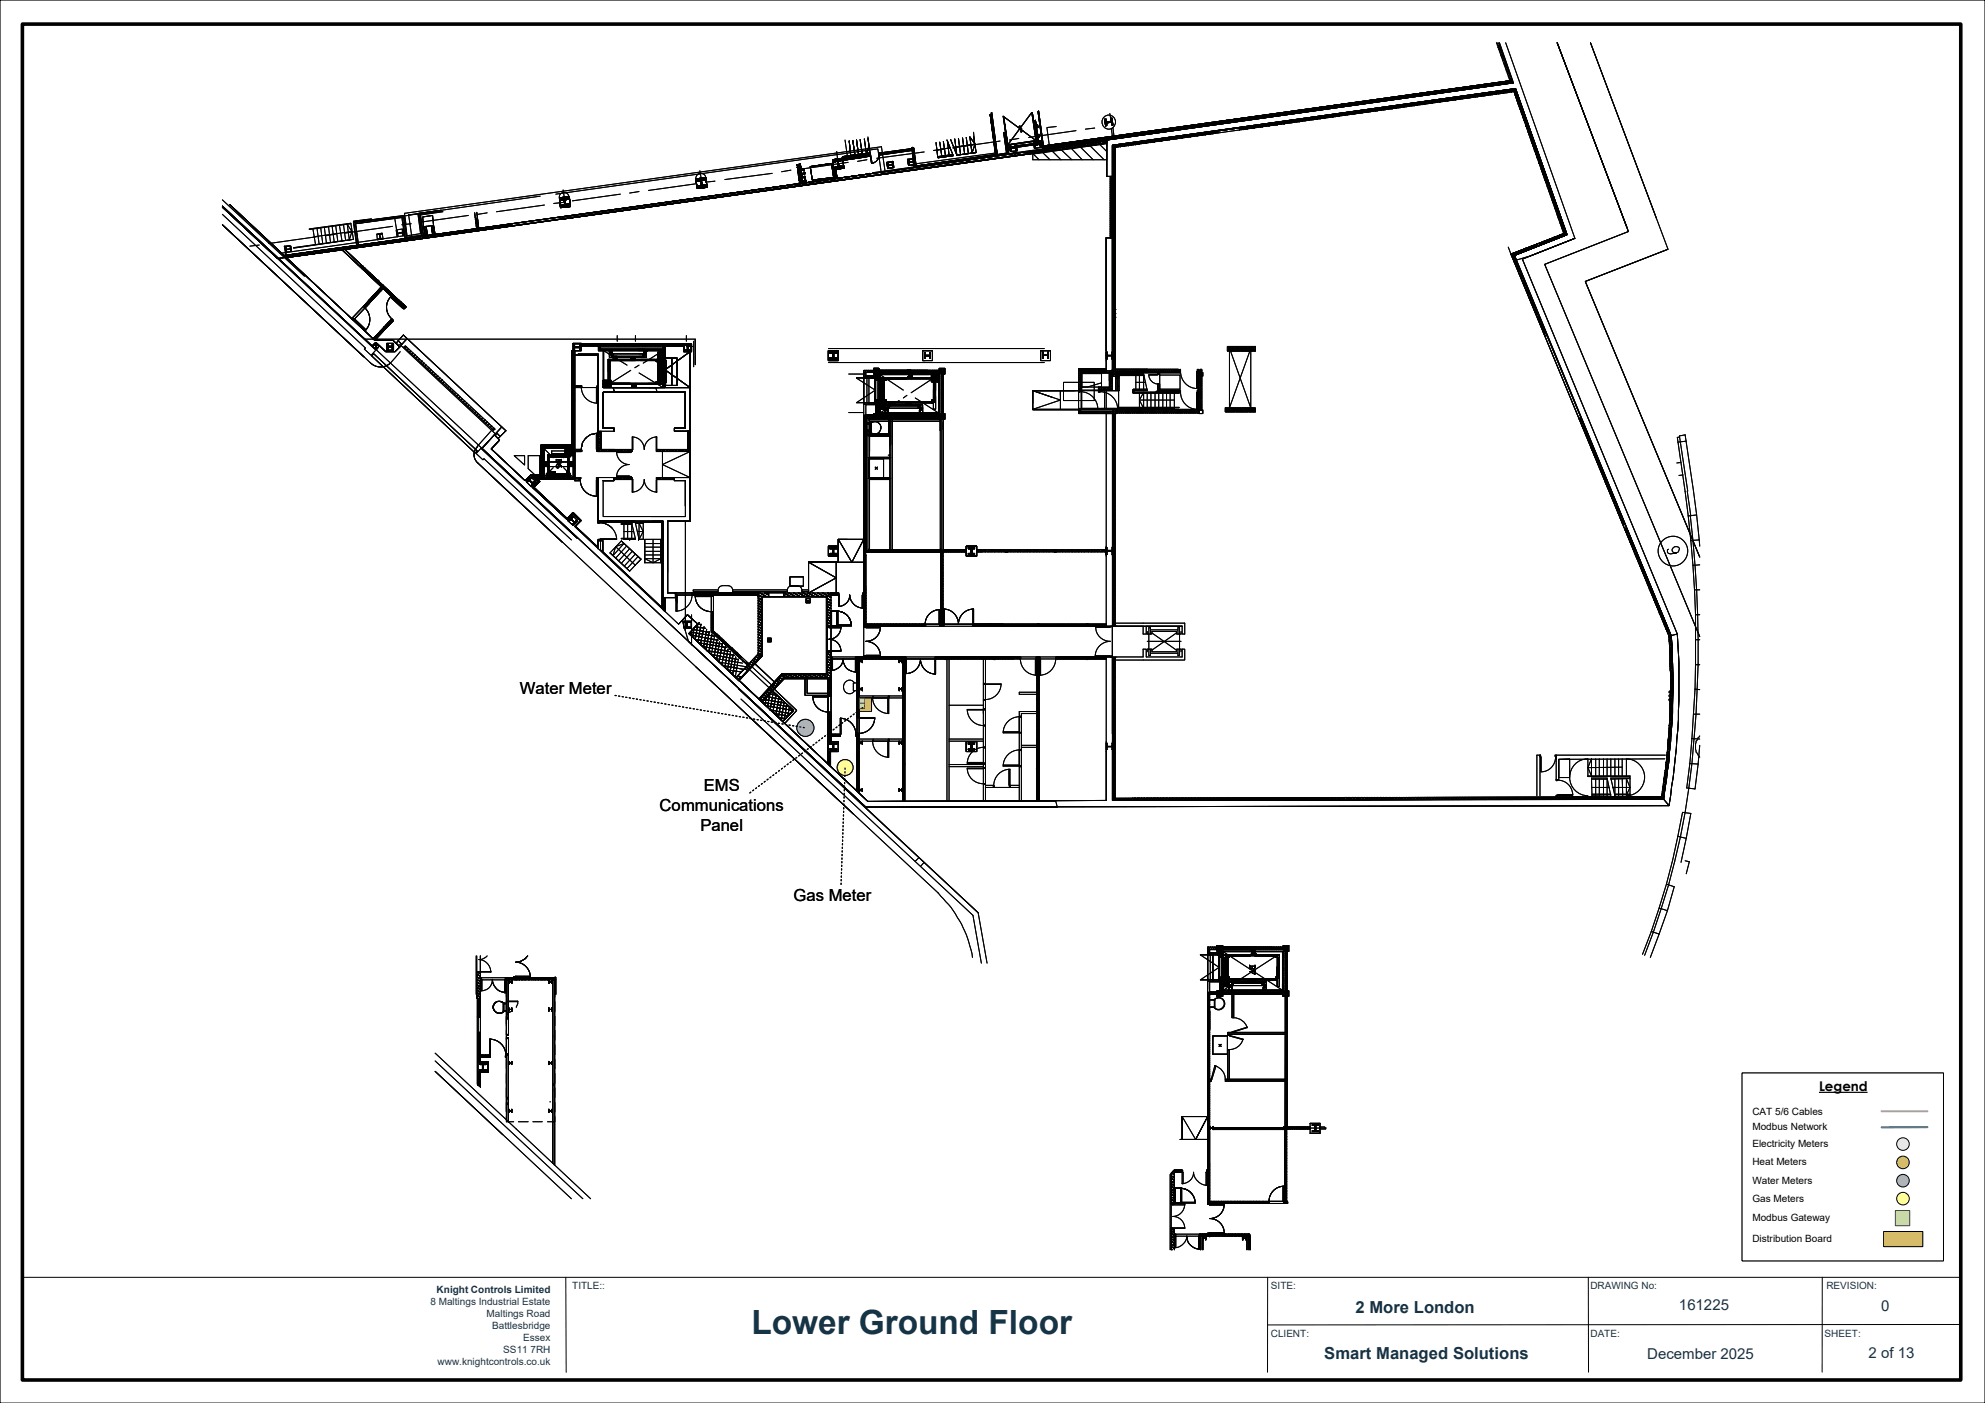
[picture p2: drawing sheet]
<svg xmlns="http://www.w3.org/2000/svg" width="420mm" height="297mm" viewBox="0 0 420 297" stroke-linecap="round" stroke-linejoin="round" font-family="sans-serif">
<defs><g id="words">
<text font-size="7.1" fill="#153446" x="159" y="282.3">Lower Ground Floor</text>
<g font-size="3.5">
<text x="110" y="146.9">Water Meter</text>
<text x="148.9" y="167.5">EMS</text>
<text x="139.6" y="171.7">Communications</text>
<text x="148.2" y="176">Panel</text>
<text x="167.9" y="190.7">Gas Meter</text>
</g>
<g font-size="3.5" fill="#153446">
<text x="286.8" y="277.8">2 More London</text>
<text x="280.2" y="287.6">Smart Managed Solutions</text>
</g>
<g font-size="3.2" fill="#153446">
<text x="355.2" y="277.3">161225</text>
<text x="398.1" y="277.6">0</text>
<text x="348.5" y="287.7">December 2025</text>
<text x="395.4" y="287.4">2 of 13</text>
</g>
<text font-size="2.8" x="384.9" y="231">Legend</text>
<g font-size="2.1">
<text x="370.8" y="235.9">CAT 5/6 Cables</text>
<text x="370.8" y="239.3">Modbus Network</text>
<text x="370.8" y="242.8">Electricity Meters</text>
<text x="370.8" y="246.6">Heat Meters</text>
<text x="370.8" y="250.5">Water Meters</text>
<text x="370.8" y="254.4">Gas Meters</text>
<text x="370.8" y="258.5">Modbus Gateway</text>
<text x="370.8" y="262.9">Distribution Board</text>
</g>
<g font-size="2.1" fill="#153446">
<text x="92.4" y="273.6">Knight Controls Limited</text>
<text x="121.1" y="272.9">TITLE::</text>
<text x="268.9" y="272.9">SITE:</text>
<text x="336.5" y="272.9">DRAWING No:</text>
<text x="386.4" y="272.9">REVISION:</text>
<text x="91.1" y="276.1">8 Maltings Industrial Estate</text>
<text x="103" y="278.7">Maltings Road</text>
<text x="104.1" y="281.2">Battlesbridge</text>
<text x="106.5" y="286.3">SS11 7RH</text>
<text x="110.7" y="283.8">Essex</text>
<text x="268.9" y="282.9">CLIENT:</text>
<text x="336.5" y="283">DATE:</text>
<text x="386.1" y="283">SHEET:</text>
<text x="92.6" y="288.8">www.knightcontrols.co.uk</text>
</g>
</g></defs>
<path d="M0 0h420v297h-420z" fill="none" stroke="#000" stroke-width=".25"/>
<path d="M4.7 5.1h410.2v287h-410.2z" fill="none" stroke="#000" stroke-width=".76"/>
<path d="M4.5 270.4h410.4M119.7 270.4l.1 20.1M268.2 270.4v20.1M336.1 270.4v20M385.6 270.4l-.1 20M415 280.3l-146.8 .1" fill="none" stroke="#000" stroke-width=".21"/>
<path d="M368.6 227.1h42.6v39.8h-42.6z" fill-rule="evenodd" fill="#fff"/>
<path d="M368.6 227.1h42.6v39.8h-42.6z" fill="none" stroke="#000" stroke-width=".21"/>
<path d="M384.9 231.2h10.2" fill="none" stroke="#000" stroke-width=".25"/>
<path d="M398.1 235.2h9.7" fill="none" stroke="#f0f" stroke-width=".44"/>
<path d="M401 256.2h3.1v3.2h-3.1z" fill-rule="evenodd" fill="#cadaa9"/>
<path d="M401 256.2h3.1v3.2h-3.1z" fill="none" stroke="#50632a" stroke-width=".21"/>
<path d="M398.6 260.7h8.2v3.2h-8.2z" fill-rule="evenodd" fill="#ffc000"/>
<path d="M398.6 260.7h8.2v3.2h-8.2z" fill="none" stroke="#000" stroke-width=".21"/>
<path d="M407.8 238.6h-9.7" fill="none" stroke="#0070c0" stroke-width=".44"/>
<circle cx="402.6" cy="242.2" r="1.33" fill="#ebf1df"/>
<circle cx="402.6" cy="242.2" r="1.33" fill="none" stroke="#000" stroke-width=".21"/>
<circle cx="402.6" cy="246" r="1.33" fill="#ff7c80"/>
<circle cx="402.6" cy="246" r="1.33" fill="none" stroke="#000" stroke-width=".21"/>
<circle cx="402.6" cy="249.9" r="1.33" fill="#8db1e2"/>
<circle cx="402.6" cy="249.9" r="1.33" fill="none" stroke="#000" stroke-width=".21"/>
<circle cx="402.6" cy="253.7" r="1.33" fill="#ff9"/>
<circle cx="402.6" cy="253.7" r="1.33" fill="none" stroke="#000" stroke-width=".21"/>
<path d="M368.6 227.1h42.6v39.8h-42.6z" fill-rule="evenodd" fill="#fff"/>
<path d="M368.6 227.1h42.6v39.8h-42.6z" fill="none" stroke="#000" stroke-width=".21"/>
<path d="M384.9 231.2h10.2" fill="none" stroke="#000" stroke-width=".25"/>
<path d="M398.1 235.2h9.7" fill="none" stroke="#f0f" stroke-width=".44"/>
<path d="M401 256.2h3.1v3.2h-3.1z" fill-rule="evenodd" fill="#cadaa9"/>
<path d="M401 256.2h3.1v3.2h-3.1z" fill="none" stroke="#50632a" stroke-width=".21"/>
<path d="M398.6 260.7h8.2v3.2h-8.2z" fill-rule="evenodd" fill="#ffc000"/>
<path d="M398.6 260.7h8.2v3.2h-8.2z" fill="none" stroke="#000" stroke-width=".21"/>
<path d="M407.8 238.6h-9.7" fill="none" stroke="#0070c0" stroke-width=".44"/>
<circle cx="402.6" cy="242.2" r="1.33" fill="#ebf1df"/>
<circle cx="402.6" cy="242.2" r="1.33" fill="none" stroke="#000" stroke-width=".21"/>
<circle cx="402.6" cy="246" r="1.33" fill="#ff7c80"/>
<circle cx="402.6" cy="246" r="1.33" fill="none" stroke="#000" stroke-width=".21"/>
<circle cx="402.6" cy="249.9" r="1.33" fill="#8db1e2"/>
<circle cx="402.6" cy="249.9" r="1.33" fill="none" stroke="#000" stroke-width=".21"/>
<circle cx="402.6" cy="253.7" r="1.33" fill="#ff9"/>
<g fill="none" stroke="#000" stroke-width=".21">
<path d="M298.8 19.9l-.3 .6M299.1 19.9l.7 .4M299.2 19.9l-.3 .6M299.5 19.8l-.2 .6M299.6 19.8l.7 .5M300 19.8l-.4 .5M300.2 19.8l.7 .4 .3-.6 .8 .5M300.4 19.7l-.3 .6M301.5 19.6l-.2 .5M302 19.5l-.3 .6M302.4 19.5l-.3 .4M302.7 19.4l-.2 .5-.8-.3"/>
<path d="M302.8 19.4l.7 .4M303.2 19.4l-.2 .4-.7-.3M303.6 19.3l-.3 .5M304.4 19.2l-.3 .5-.7-.3M304.5 19.2l.7 .4M304.6 19.6l-.7-.3-.2 .4M304.7 19.2l-.2 .4M305.2 19.1l-.3 .5M305.9 19l-.2 .5-.7-.3M306.1 19l.7 .3M306.3 19.4l-.7-.3-.3 .4M306.4 19l-.3 .4"/>
<path d="M306.7 18.8l.7 .5M306.8 18.8l-.3 .6M307.1 18.8l-.2 .5M307.2 18.8l.7 .4M307.6 18.7l-.4 .6M307.7 18.7l.8 .4 .3-.5 .6 .4M308 18.7l-.3 .5M308.3 18.6l-.2 .6M309.1 18.5l-.2 .6-.7-.5M309.3 18.5l.7 .3M309.6 18.5l-.3 .5M310 18.4l-.3 .6"/>
<path d="M310.3 18.4l-.2 .4M310.4 18.4l.7 .3M310.8 18.3l-.2 .5-.7-.4M311.2 18.3l-.3 .4M312 18.2l-.3 .4-.7-.3M312.1 18.2l.7 .3M312.2 18.6l-.7-.4-.2 .5M312.4 18.1l-.3 .5M312.8 18.1l-.3 .4M312.9 19.9l-.3 .6M313.2 19.9l.8 .4M313.3 19.9l-.3 .5"/>
<path d="M313.5 18l-.2 .4-.7-.3M313.6 19.8l-.2 .6-.6-.5M313.7 19.8l.7 .4M313.7 18l.7 .3M313.9 18.4l-.7-.4-.3 .5M314 17.9l-.3 .5M314.1 19.8l-.4 .5M314.4 17.9l-.3 .4M314.5 19.7l-.3 .6M315.2 17.7l-.4 .5-.6-.3M315.3 19.6l-.3 .6-.7-.5M315.3 17.7l.6 .4"/>
<path d="M315.4 19.6l.7 .3M315.4 18.1l-.7-.4-.2 .6M315.6 19.6l-.2 .5M315.6 17.6l-.3 .6M315.9 17.6l-.2 .5M316.1 19.5l-.3 .6M316.7 17.5l-.2 .5-.7-.4M316.8 9l-.1 .2M316.8 9.5l.6 .3M316.8 19.4l-.2 .5-.7-.4M316.9 10l.7 .3M316.9 17.4l.7 .5"/>
<path d="M317 19.4l.7 .3M317 17.9l-.6-.4-.3 .6M317.2 9l2.9 8.5-98.9 13.8-.1-.4 98.4-13.8-2.9-8.1 .7 .4M317.2 9l2.9 8.5-98.9 13.8-.1-.4 98.4-13.8M317.2 9l-.4 .6M317.2 19.8l-.7-.3-.3 .4M317.2 17.4l-.3 .6M317.3 10.9l.6 .4M317.3 9.5l-.3 .5M317.3 19.4l-.3 .4M317.5 9.9l-.3 .6 .5 .3M317.5 11.4l.5 .3"/>
<path d="M317.6 11.8l.7 .3M317.6 10.4l-.3 .4M317.6 19.3l.7 .3M317.6 17.4l-.3 .5M317.7 10.7l-.2 .6M317.7 19.3l-.3 .5M317.8 12.2l.6 .4M317.9 12.7l.7 .3M317.9 11.1l-.3 .6M317.9 17.3l-.2 .6M318 11.6l-.3 .5M318 19.3l-.2 .4"/>
<path d="M318 17.3l.7 .3M318.1 13.2l.6 .4M318.1 12l-.2 .5M318.1 19.2l.7 .4M318.3 13.7l.6 .3-.3 .6 .5 .3-.2 .5 .6 .4M318.4 12.4l-.4 .5M318.4 17.3l-.3 .4-.6-.3M318.5 12.8l-.4 .5M318.5 19.2l-.4 .5M318.6 13.2l-.2 .6M318.6 17.2l.6 .4 .3-.4M318.7 13.7l-.2 .4 .5 .3-.3 .6"/>
<path d="M318.7 19.2l.7 .3 .3-.5 .6 .3M318.8 15l.6 .3M318.8 17.2l-.3 .5M318.9 19.2l-.3 .4M319.1 16l.6 .2M319.1 19.1l.8 .3M319.2 16.4l.6 .4M319.2 19.1l-.2 .5M319.4 16.9l.6 .3M319.4 15.2l-.4 .6M319.5 15.7l-.4 .5M319.6 17.3l.3 .2"/>
<path d="M319.6 16.1l-.2 .5M319.6 17.4l-.5-.2-.2 .4M319.8 16.5l-.3 .6M319.9 17l-.2 .5h.4l-98.9 13.8-.1-.4 98.4-13.8M320 17.3v.2M320 19l-.2 .5M320.2 17.5l-2.9-8.5 2.9 8.5-86 12.1v7.7h1.2v-6.6l85.3-12 10.9 31-11.1 4.4 33.1 80.4 1.3-.3-32.8-79.3 11.1-4.4-14.6-41.5 14.6 41.5M320.2 17.5l-86 12.1v7.7h1.2v-6.6l85.3-12 10.9 31-11.1 4.4 .3 1 3-.9 9.4-3.7M320.2 17.5l-86 12.1v7.7h1.2M320.2 19l.6 .3M320.5 18.8l-.3 .6M320.5 19.8l.6 .4"/>
<path d="M320.6 18.8l10.9 30.9-.5 .2-10.7-30.5 .6 .3M320.6 18.8l-85.1 12.1 .4 .3M320.6 18.8l10.9 30.9-.5 .2 .3-.7M320.6 18.8l-85.1 12.1 .4 .3v42.6h-.4v-42.9l.4 .3M320.7 19.2l-.2 .5M320.9 19.6l-.3 .6M329.5 9l15 40-17.7 7 32.8 78.8M329.5 9l14.7 39.1M329.5 9l15 40M147.2 37.9l2.1-.3 .3 2.1-2.1 .2zM147.3 38.9l-10.1 1.4M147.7 38.1l1.3-.2 .1 .2-.6 .1"/>
<path d="M147.7 38.1v.2l.5-.1M148.1 36.7a1.14 1.14 0 0 0-.9 1.1M148.1 36.8a.89 .89 0 0 1 1.2 .8M148.1 36.1l.3 2M148.2 38.2l.2 1M148.4 39.2l-.5 .1v.2l1.3-.1v-.3l-.6 .1M148.5 38.2h-.1l.2 1M149.3 37.6l-2.1 .3M151.3 38.3l-2 .3M163.4 36.7l-10 1.3M167.3 36l-1.9 .4M168.7 34.8l.5 4.1 .7-.1-.6-4.1 .6 4.1-.7 .1z"/>
<path d="M168.7 35l.7 .5M168.8 35.8l.7 .4M168.8 36.2l.7 .5-.5 1M168.9 34.8l.4 .2-.5 1M168.9 37l.8 .5M169 37.5l.8 .3-.6 1M169 37.8l.8 .4M169.1 38.7l.3 .1M169.4 35.6l-.5 1 .8 .4M169.4 36.1l-.4 1M169.7 37.2l-.6 1 .8 .5M169.8 38.3l-.3 .5"/>
<path d="M169.8 35.8l.3-.1 .1 .2-.2 .2-.2-.2zM170.1 37.4h.3v.2l-.2 .1-.2-.1zM170.1 36.5l.2 .1-.1 .3-.3-.1zM170.2 38.2l.3-.1v.3h-.3zM171.4 35.3l4.5-.7 .5 3-4.5 .5zM176.1 33.8l2.1-.3 .4 2.1-2.1 .3zM176.1 38.3l-117.4 16.4-11.6-10.9M176.5 35.9l.3-.1 .3 2h-.4zM176.6 35.9h.2l.2 1.8h-.2zM177 32.1l.2 1.9M177.1 34.2l.3 1.1M177.2 38.1l-118.5 16.6-11.6-10.9"/>
<path d="M177.4 34.2l.1 .9h.6v.3l-1.3 .1v-.2h.6M177.6 35.1h.5v.3l-1.3 .1v-.2h.6M177.9 33.8l-1.3 .2v.3l.5-.1M177.9 33.8v.2l-.5 .2M178.2 33.5l5.9-.8 .1 .4-5.9 .8zM178.2 33.5l4.7-.7 .1 .5-4.7 .6zM178.3 33.6l5.8-.9v.4l-5.8 .7zM178.3 33.6l4.6-.7v.3l-4.6 .6zM178.8 29.6l.5 3.8-3.2 .4 .6 4-6.8 1-.6-4.1 .6 4.1-.7 .1-.5-4.1 .5 4-4.1 .6M179.2 33.2l.1 .2M179.4 34.4l-10 1.4-.7-.3 .4-.8M179.7 29.9l.3 3"/>
<path d="M180.1 33.1v.2M180.4 29.7l.5 3.1M180.9 32.9v.3M181.2 29.6l.4 3.1M181.6 32.8v.3M182 29.5l.4 3.1-.2-1.9M182.5 32.7v.2M182.7 32.5l-4.5 .7 5.7-.8 .2 .1v.2M182.7 32.7l-4.4 .6 5.6-.8 .1 .2M182.9 29.4l.4 3.1M182.9 32.8l-3.6 .6M183.3 32.6v.2"/>
<path d="M183.4 33.8l-2 .4M183.6 29.3l.5 3.1M183.6 29l.5 3.7M183.9 30.9l-.5 1.6M184 36.7l-1.6 .4M184.1 32.7l.4 1.9h-.1zM184.1 32.7l-4.8 .7M186.1 32.4v.4l6.9-1 .2 1.8M186.1 32.4a1.97 1.97 0 0 1-1.7 2.2M187.3 36.4l-.8-5.3-100.9 14.1 .3 2.3M187.6 34.4l1.3-.2 .2 1.3-1.3 .2zM187.7 34.5l1.2-.2 .1 1.2-1.2 .1z"/>
<path d="M187.9 34.9h.1M187.9 35l.1 .5-.2-.5v-.5l.1 .4h.9l.2 .5-.2-1v.4l-.8 .2M192 33.7l1.4-.1 .1 1.3-1.3 .1zM192.1 33.8l1.2-.1 .1 1.1-1.2 .2zM192.2 33.9l.2 .5-.1 .1 .1 .4zM192.4 34.4l.8-.1zM192.9 31.4h.3zM192.9 31.3l.2-.1 .2 .2zM193.2 33.7l.2 1-.1 .1zM193.3 33.6l-.3-1.9-6.8 1v-.2l7-1 .6 3.9M193.3 31.4l-7.2 1M193.3 31.4l.6 4"/>
<path d="M193.3 34.9l.1 .6M193.4 34.9l.1 .6M193.8 35.1l16.8-2.4 .1 .1zM194 35.3l.3-.2 .1 .6-.1-.4zM195.5 32.2l-10 1.3M198.1 30.2l.3 3M198.8 30.1l.5 3M199.3 33.2v.1M199.5 31.6l-2 .2M199.6 30l.4 2.9M200 33.1v.1M200.4 29.6l1.3 3.3-3.2 .5v-.1"/>
<path d="M200.5 29.9l.3 2.9M200.9 32.9v.2M201 31.3l-2.7 .4M201.1 29.5l1.4 3.3M201.6 32.7l-3.2 .5M201.6 32.8l-3.2 .5v-.1M202 29.4l.5 3.4M202.8 29.3l.4 3.4M203.7 29.2l.4 3.4M204.2 33.8l.3-.1v.6l-.1-.5zM204.4 29.1l.5 3.4M206 28.9l.5 3.4-4 .5"/>
<path d="M206 28l.2 2.1M206.3 30.5l-.7 1.9-.4-3.4 1.1 1.5-4.5 .7M209.5 24.2l1.1 8.5-16.8 2.4-.5-3.7M209.5 24.2l1.2 8.9M209.5 24.2l1.3 8.9M209.7 23.9l1.3 9.2M209.8 23.8l1.2 9.1M210.6 32.4l-17.1 2.3M211 32.7l2-.3-2 .4zM211.6 29.9l-10 1.4M212.3 24.6l.8 6.1 6.2-.8-.9-6.1 .9 6.1M212.4 28.1l.6 4.6"/>
<path d="M212.5 28l.6 4.7M212.7 28l.7 4.7M212.8 28l.7 4.6M213.6 30.6l1.4-.2 .2 1.6-1.4 .1zM213.7 30.7l.2 .6 1-.1-.1-.7h.2l.1 1.3-.2-.5-1 .1 .1 .6-.2 .1-.1-1.4 .2 .6 1-.1-.1-.7h.2l.1 1.3-.2-.5-1 .1 .1 .6-.2 .1zM213.7 30.7l.1 1.4-.1-1.4 .2 .6 1-.1-.1-.7h.2l.1 1.3-.2-.5-1 .1 .1 .6-.2 .1 .2-.1-.1-.6 1-.1 .2 .5-.1-1.3h-.2l.1 .7-1 .1zM213.7 31.1l-.5 .1h.5M213.8 31.4l-.6 .1M213.9 31.2l1-.2zM214.3 32.4l.4-.1 .1 .5-.1-.4zM214.9 31l-1 .1M215 30.9l3.9-.5-3.9 .6"/>
<path d="M215.1 31.2l3.8-.6zM215.6 26.8l.2-.1 .3 .1-.4 .3M215.6 29.3l-2 .3M215.8 26.7l.1 .3M216.1 27.2h.1l-.4 .2M216.1 27.7l.1 .2-.2 .1-.1-.2 .1-.1 .2-.2 .2 .3M217.3 32.1l.7 .4 .3-.5 .8 .4M217.4 32.1l-.2 .5M217.8 32.1l.7 .3M217.9 32.1l-.4 .5M218.5 32.6l15.7-2.2v3.4h-15.7zM218.5 32.5l1.4 1.3"/>
<path d="M218.6 30l1.6-.3 .2 1.5-1.5 .2zM218.6 32l-.2 .4M218.8 30h.2v.6l1.1-.2-.1-.5h.1l.2 1.3h-.1l-.1-.7-1.1 .2 .1 .6h-.1l-.2-1.3h.2v.6l1.1-.2-.1-.5 .3 1.3h-.1l-.1-.7-1.1 .2 .1 .6h-.1zM218.8 30l.2 1.3-.2-1.3h.2v.6l1.1-.2-.1-.5 .3 1.3h-.1l-.1-.7-1.1 .2 .1 .6h-.1h.1l-.1-.6 1.1-.2 .1 .7h.1l-.2-1.3h-.1l.1 .5-1.1 .2v-.6zM218.8 30h.2v.6l1.1-.2-.1-.5h.1l.2 1.2-.1 .1-.1-.7-1.1 .1 .1 .7h-.1h.1l-.1-.7 1.1-.1 .1 .7 .1-.1-.2-1.2h-.1l.1 .5-1.1 .2v-.6h-.2l.2 1.3zM218.8 30h.2v.6l1.1-.2-.1-.5h.1l.2 1.2-.1 .1-.1-.7-1.1 .1 .1 .7h-.1l-.2-1.3h.2v.6l1.1-.2-.1-.5h.1l.2 1.2-.1 .1-.1-.7-1.1 .1 .1 .7h-.1zM218.8 25.6l.1 .8M218.8 25.5l.2 .9M218.9 26.4l.1 .7 .6-.1-.1-.7-.6 .1 .6-.1 .1 .7-.6 .1zM219 26.6l.4-.2 .1 .6h-.5zM219 30.3h.4M219 30.4h.4"/>
<path d="M219 27.1l.2 1.4-.1-1.4M219 26.6l.1 .4-.1-.2M219 26.8l.4-.1v-.3l.1 .6-.1-.2zM219.1 28.5l.8-.1v.7l-.7 .1zM219.1 31.8l-.3 .6M219.2 28.6l.5-.1 .2 .6h-.6zM219.2 29.7l-6.8-5 .8 5.9 6-.9-.9-5.9-5.1 6.8-.6-4.3 .5 4.4M219.2 28.6l.1 .5h.6l-.2-.6-.5 .1 .1 .5M219.2 29.2l.2 1.3-.2-1.2M219.2 26.4l-.1-.9 .2 .9M219.2 28.6l.1 .5M219.3 29.2l.2 1.3-.2-1.2"/>
<path d="M219.3 27.1l.2 1.4M219.3 28.9l.4-.1v-.3l.2 .6-.2-.2zM219.4 31.8l.8 .4M219.5 29.2l.2 1.3-.2-1.2M219.5 31.8l-.3 .5M219.6 29.2l.3 1.2-.3-1.1M219.7 23.5l1.1 8.1M219.9 31.7l-.3 .6-.7-.5M220 29.9h.1zM220 29.9l.1 .5zM220 31.7l.7 .5M220.3 31.7l-.3 .5"/>
<path d="M220.5 31.6l.8 .5M220.6 32.3l1.6 1.5M220.7 31.5l-1.1-7.9 1.1 8-.3 .6M221.1 30.9l98.4-13.8 .2 .4-98.5 13.8zM221.1 31l.1 .4zM221.2 30.9l.6 .3M221.2 31.2l.1 .1M221.3 30.9l-.2 .2M221.5 31.5l-.3 .6M221.6 30.9l-.2 .4M221.6 31.5l.7 .3M221.7 30.7l.7 .5"/>
<path d="M221.7 32l-.6-.4-.3 .5M221.8 31.5l-.2 .5M222.1 30.7l-.3 .6M222.3 31.4l-.4 .6M222.5 30.7l-.3 .5M222.6 32l1.9 1.8M223 31.3l-.2 .5-.6-.4M223.3 30.6l-.4 .5-.6-.4M223.3 31.3l.6 .3M223.4 30.5l.6 .5M223.4 31.7l-.7-.3-.3 .4M223.5 26.8l-2 .2 .7 4.8-35.7 5-.8-5.3-68.1 9.6"/>
<path d="M223.5 31l-.7-.4-.2 .6M223.5 31.3l-.3 .4M223.6 30.5l-.2 .6M223.7 31.2l.8 .4M223.9 31.2l-.3 .5M224 30.5l-.2 .5M224.1 31.6l-98.4 13.8M224.3 31.2l-.3 .4M224.3 31.1l.7 .4M224.6 31.7l2.2 2.1M224.7 31.1l-.3 .5M224.8 30.4l-.2 .5-.7-.4"/>
<path d="M224.8 31.1l.8 .3 .3-.5 .8 .4M225 30.3l.7 .4M225 31.1l-.2 .4M225.1 30.7l-.6-.3-.4 .6M225.2 30.3l-.2 .6M225.4 31l.7 .4M225.5 31l-.4 .5M225.6 30.3l.6 .3M225.7 30.3l-.3 .4M226 30.2l-.2 .5M226.1 30.2l.7 .3M226.2 30.9l-.2 .5"/>
<path d="M226.5 30.1l-.4 .5M226.6 30.1l.6 .4M226.7 31.4l2.3 2.4M226.7 30.7l-.4 .6M226.9 30.1l-.3 .4M227 30.7l.7 .5M227.1 30.7l-.3 .6M227.2 30l-.2 .5M227.4 30.6l-.2 .6-.7-.3M227.6 30.6l.6 .5M227.7 27.7l-10.1 1.4M227.9 30.6l-.3 .6"/>
<path d="M228 29.9l-.2 .5-.7-.3M228.2 29.9l.7 .4M228.3 30.3l-.6-.3-.4 .4M228.3 30.5l-.3 .6M228.4 29.9l-.2 .4M228.7 31.2l2.6 2.6M228.8 29.9l.6 .3M228.9 29.7l-.3 .6M229.1 30.4l-.3 .6-.7-.4M229.2 29.7l-.2 .5M229.2 30.4l.7 .5M229.3 29.7l.7 .4"/>
<path d="M229.3 31l-.6-.5-.3 .6M229.4 30.4l-.2 .6M229.7 29.6l-.4 .6M229.9 30.3l-.4 .6M230.1 29.6l-.3 .5M230.2 30.3l.8 .3M230.3 30.3l-.3 .6M230.6 30.9l3 2.9M230.6 30.2l-.2 .5-.6-.3M230.8 30.2l.7 .4M230.9 29.5l-.4 .5-.6-.4M231 29.5l.6 .4"/>
<path d="M231.1 30l-.7-.5-.2 .6M231.1 30.2l-.3 .5M231.2 29.4l-.2 .6M231.3 30.2l.8 .3M231.5 30.1l-.3 .5M231.6 29.4l-.2 .5M231.6 27.1l-1.9 .2M232.3 30l-.3 .5M232.4 29.3l-.2 .4-.7-.3M232.4 30l.8 .4 .3-.5 .7 .3M232.5 29.3l.8 .3M232.6 30.5l1.6 1.6"/>
<path d="M232.6 30.4l-.7-.3-.3 .5M232.6 30l-.2 .5M232.7 29.7l-.6-.4-.4 .6M232.8 29.2l-.2 .5M233 29.9l.7 .4M233.1 29.9l-.4 .5M233.3 29.2l-.3 .4M233.8 29.7l-.2 .6M234.1 25.8v-.6h-.4l.2 1.5 .3-.1v-.6M234.1 29.6l-49.5 7M234.1 29.1l-.4 .4-.6-.3M234.1 29.7h.1"/>
<path d="M234.2 29.7v.5zM234.2 29.1l.6 .3M234.2 30l-.3 .3M234.3 29.5l-.7-.4-.2 .5M234.4 29l-.2 .5M234.8 29l-.2 .4M234.8 24l.4 2M234.9 37.3h.5v13h-.5zM234.9 37.5l.5 .4-.5 .4 .5 .5-.5 .4 .5 .5-.5 .4M235.2 25.9l-1 .1M235.2 25.7l-.2-.6 .3-.1 .2 1.4h-.2l-.1-.5M235.2 25.7l-1.1 .1"/>
<path d="M235.2 27.2l.2 1.8M235.4 30.9v49.5M235.4 37.5l-.5 .4 .5 .4-.5 .5 .5 .4-.5 .5 .5 .4-.5 .6 .5 .4-.5 .4 .5 .5-.5 .4 .5 .6-.5 .4 .5 .4-.5 .5 .5 .4-.5 .5 .5 .5-.5 .5 .5 .4-.5 .4 .5 .5-.5 .4 .5 .6-.5 .4 .5 .5-.5 .4 .5 .4-.1 .1M235.5 30.9l85.1-12.1-.3 .6-84.4 11.8zM235.5 30.9l.4 .3v42.6h-.4zM235.5 30.9l.4 .3M235.5 31.3l.4 .3M235.5 31.7l.4 .3M235.5 32.1l.4 .2M235.5 32.4l.4 .3M235.5 32.8l.4 .3M235.5 33.2l.4 .2"/>
<path d="M235.5 33.5l.4 .3M235.5 33.9l.4 .3-.4 .8 .4 .3M235.5 34.3l.4 .2M235.5 34.7l.4 .2M235.5 35.4l.4 .2M235.5 35.8l.4 .2M235.5 36.1l.4 .3M235.5 36.5l.4 .3M235.5 36.9l.4 .2M235.5 37.2l.4 .3M235.5 37.6l.4 .3M235.5 38l.4 .2-.4 .9 .4 .2"/>
<path d="M235.5 38.3l.4 .3M235.5 38.7l.4 .3M235.5 39.4l.4 .3-.4 .7M235.5 27l.2 1.9M235.6 28.9l-.2 .4-.7-.3M235.7 31.1l.3 .1M235.7 30.7l-.1 .3M235.8 31.1l-.3 .5M235.8 28.9l.7 .3M235.9 31.3v42.5h-.4M235.9 38.9l-.4 .9 .4 .3M235.9 37.6l-.4 .8"/>
<path d="M235.9 36.9l-.4 .8M235.9 36.2l-.4 .8M235.9 35.5l-.4 .9M235.9 34.8l-.4 .9M235.9 33.5l-.4 .9M235.9 32.8l-.4 .8M235.9 32.2l-.4 .7M235.9 31.4l-.4 .9M235.9 30.7l.7 .4M235.9 29.3l-.6-.4-.4 .5M236 28.8l-.2 .5M236.1 30.7l-.2 .5"/>
<path d="M236.4 28.8l.6 .3M236.5 30.6l.6 .5M236.5 28.8l-.4 .4M236.6 30.6l-.3 .6M236.8 28.6l-.2 .6M236.9 30.6l-.2 .5M236.9 28.6l.7 .5M237 30.6l.7 .4M237.2 28.6l-.3 .5M237.4 30.5l-.4 .6M237.5 28.5l.6 .5 .4-.6 .7 .4M237.6 30.5l.6 .4 .4-.5 .7 .3"/>
<path d="M237.7 30.5l-.2 .5M237.7 28.5l-.3 .6M238 30.4l.8 .5M238.1 30.4l-.2 .6M238.7 28.9l-.7-.4-.2 .5M238.8 28.4l-.2 .5M238.9 30.3l-.2 .6M239.1 30.3l.7 .3M239.2 28.3l-.2 .6M239.3 30.3l-.2 .4M239.7 30.2l.6 .4M239.7 28.3l-.4 .5"/>
<path d="M239.8 30.2l-.4 .5M240 28.2l-.2 .6-.8-.5M240.1 30.2l-.2 .4M240.1 28.2l.7 .3M240.2 30.2l.7 .3M240.4 28.2l-.2 .4-.6-.3M240.5 30.1l-.3 .5M240.7 28.1v.1zM240.9 28.1l-.4 .5M241 30.1l-.3 .4M241.6 28l-.3 .5-.6-.4M241.8 30l-.4 .4-.6-.3"/>
<path d="M241.8 28l.6 .3M241.9 29.9l.6 .4M241.9 28.4l-.7-.3-.2 .4M242 30.3l-.7-.3-.2 .5M242.1 29.9l-.2 .5M242.1 28l-.3 .4M242.4 27.9l-.2 .5M242.5 29.9l-.2 .4M243.2 27.8l-.2 .5-.7-.4M243.3 29.7l-.2 .5-.7-.3M243.4 27.8l.7 .3M243.5 29.6l.7 .5"/>
<path d="M243.5 28.2l-.6-.3-.4 .4M243.6 30.1l-.6-.4-.4 .6M243.6 27.8l-.2 .4M243.7 29.6l-.3 .6M244 27.7l.6 .4M244.1 29.6l.6 .4M244.1 27.7l-.4 .5M244.2 29.6l-.4 .5M244.4 27.7l-.2 .4M244.5 27.7l.7 .3M244.8 27.5l-.3 .6M244.9 29.5l-.3 .5"/>
<path d="M244.9 27.5l.8 .4 .3-.5 .7 .4M245.1 29.4l.6 .5M245.3 29.9l-.8-.4-.2 .6M245.3 29.4l-.2 .6M245.3 27.5l-.4 .5M245.5 27.4l.8 .5M245.6 27.4l-.2 .6M245.7 29.4l-.2 .5M246.4 27.3l-.2 .6M246.5 29.3l-.2 .4-.7-.3M246.6 27.3l.7 .4M246.7 29.2l.7 .4"/>
<path d="M246.8 29.6l-.6-.3-.4 .6M246.8 27.3l-.2 .5M246.9 29.2l-.2 .5M247.1 27.2l.7 .3M247.3 29.2l.6 .3M247.3 27.2l-.4 .6M247.4 29.1l-.4 .5M247.6 27.2l-.2 .5M247.7 29.1l-.2 .4M247.7 27.1l.7 .4M247.8 29.1l.7 .3M248 27.1l-.3 .6"/>
<path d="M248.1 29l-.3 .5M248.4 29l.6 .4M248.5 29l-.3 .4M248.5 27.1l-.4 .4M249.2 27l-.3 .4-.7-.3M249.3 28.9l-.3 .4M249.3 26.9l.7 .4M249.5 28.9l.6 .3M249.5 27.3l-.7-.3-.2 .5M249.6 29.3l-.7-.4-.2 .5M249.6 26.9l-.3 .5M249.7 28.8l-.2 .5"/>
<path d="M250 26.9l-.2 .4M250.1 28.8l-.2 .4M250.8 26.8l-.2 .4-.7-.3M250.9 28.6l-.2 .5-.7-.3M251 28.6l.8 .4M251 26.7l.7 .4M251.1 27.1l-.7-.3-.3 .5M251.2 29.1l-.6-.5-.4 .6M251.2 26.7l-.2 .5M251.3 28.5l-.3 .6M251.4 26.7l.8 .3M251.7 26.6l-.4 .5"/>
<path d="M251.8 28.5l-.4 .5M252.4 26.4l-.3 .6M252.5 28.4l-.3 .5-.7-.4M252.5 26.4l.7 .5M252.6 28.4l.7 .4M252.6 26.9l-.6-.3-.2 .4M252.8 28.9l-.7-.5-.2 .6M252.8 26.4l-.3 .5M252.9 28.3l-.3 .6M253.2 26.3l-.2 .6M253.3 28.3l-.2 .5M254 26.2l-.3 .6-.6-.4"/>
<path d="M254.1 28.2l-.2 .4-.7-.3M254.2 26.2l.6 .5M254.3 28.2l.7 .3M254.3 26.7l-.7-.4-.3 .5M254.4 28.6l-.7-.4-.3 .6M254.4 26.2l-.2 .5M254.5 28.1l-.3 .5M254.7 26.2l.7 .4M254.8 28.1l.7 .3M254.8 26.1l-.3 .6M255 28.1l-.4 .4M255.2 26.1l-.2 .5"/>
<path d="M255.3 28l-.2 .5M255.3 26.1l.6 .3M255.4 28l.7 .4M255.6 26l-.3 .6M255.7 28l-.3 .4M255.9 28l.7 .3 .3-.5 .8 .3M256.1 27.9l-.3 .5M256.1 26l-.4 .4M256.8 25.9l-.3 .4-.7-.3M256.9 25.9l.7 .3M257 26.3l-.6-.4-.2 .5M257.2 28.2l-.7-.3-.2 .4"/>
<path d="M257.2 25.8l-.3 .5M257.3 27.8l-.3 .4M257.6 25.8l-.2 .4M258 25.7l-.3 .5M258.4 25.7l-.3 .4-.6-.3M258.5 25.7l.6 .3M258.8 25.6l-.2 .5-.7-.4M259.2 25.6l-.3 .4M260 25.5l-.3 .4-.7-.3M260.1 25.5l.7 .3M260.2 25.9l-.6-.4-.2 .5M260.3 25.3l-.2 .6"/>
<path d="M260.8 25.3l-.2 .5M261.6 25.2l-.3 .5-.6-.4M261.8 25.2l.6 .4M261.9 25.7l-.7-.5-.3 .6M262 25.1l-.2 .6M262.3 25.1l.7 .4M262.4 27l.7 .4M262.4 25.1l-.3 .5M262.5 27l-.3 .5M262.8 25l-.3 .6M262.9 25l.6 .5M263.2 25l-.3 .5"/>
<path d="M263.3 26.9l-.3 .5M263.4 26.9l.8 .3 .3-.4 .7 .3M263.4 25l.7 .3 .3-.5 .7 .3M263.6 27.3l-.7-.3-.2 .4M263.6 26.9l-.2 .4M263.6 24.9l-.3 .6M263.9 24.9l.7 .3M264 24.9l-.2 .4M264.1 26.8l-.2 .5M264.7 24.8l-.2 .4M264.9 26.7l-.3 .5-.6-.4M265 24.7l.6 .4"/>
<path d="M265.1 26.7l.6 .3M265.2 24.7l-.2 .5M265.3 26.7l-.2 .4M265.6 26.6l.7 .4M265.6 24.7l-.3 .4M265.7 26.6l-.3 .5M266 24.6l-.3 .5M266.1 26.6l-.3 .4M266.1 24.6l.6 .3M266.2 26.6l.6 .3M266.4 24.6l-.2 .4-.7-.3M266.5 26.4l-.3 .6"/>
<path d="M266.8 24.5l-.3 .5M266.9 26.4l-.3 .5M267.6 24.4l-.3 .5-.7-.4M267.7 26.3l-.3 .5-.7-.4M267.7 24.4l.7 .3M267.8 26.2l.7 .5M267.8 24.8l-.6-.3-.3 .4M267.9 26.7l-.6-.4-.2 .6M267.9 24.4l-.2 .4M268 26.2l-.2 .6M268.4 24.2l-.2 .6M268.5 26.2l-.2 .5"/>
<path d="M269.1 24.1l-.2 .6-.6-.5M269.3 26.1l-.3 .5-.6-.4M269.4 26l.7 .4M269.4 24.1l.6 .4M269.5 24.6l-.7-.4-.3 .5M269.6 26.4l-.7-.3-.3 .6M269.6 24.1l-.2 .5M269.7 26l-.3 .6M269.8 24l.8 .5M269.9 26l.8 .3M270 24l-.3 .6M270.1 26l-.3 .4"/>
<path d="M270.8 23.9l-.3 .6M270.9 25.9l-.3 .4M270.9 23.9l.7 .3M271 25.8l.7 .4M271.1 26.2l-.6-.3-.3 .5M271.1 24.4l-.7-.4-.3 .5M271.2 25.8l-.2 .5M271.2 23.9l-.3 .5M271.5 23.8l.6 .3M271.6 23.8l-.3 .6M271.7 25.8l-.2 .4M272 23.7l.7 .4"/>
<path d="M272 23.8l-.3 .4M272.3 23.7l-.2 .5M272.5 25.6l-.3 .5-.6-.3M272.6 23.7l.6 .3M272.7 25.6l.6 .4M272.8 26l-.7-.3-.3 .5M272.8 23.7l-.2 .4M272.9 25.6l-.2 .4M273.1 23.6l.7 .3M273.2 25.6l.7 .3M273.2 23.6l-.3 .5M273.3 25.5l-.3 .5"/>
<path d="M273.6 23.5l-.3 .5M273.7 25.5l-.3 .4M273.7 23.5l.6 .4M273.8 25.5l.6 .3M274 23.5l-.3 .5M274.1 25.3l-.3 .6M274.3 25.3l.7 .5M274.4 25.3l-.2 .5M274.4 23.4l-.3 .5M274.9 25.3l.6 .4M274.9 25.2l-.2 .6M275.2 23.3l-.3 .5-.7-.3"/>
<path d="M275.3 25.2l-.3 .5M275.3 23.3l.7 .4M275.4 25.2l.7 .4M275.4 23.7l-.6-.3-.3 .4M275.5 23.3l-.2 .4M275.6 25.1l-.2 .6M276 23.1l-.2 .6M276.1 25.1l-.2 .5M276.3 23.1l.8 .4M276.4 25l.7 .5M276.4 23.1l-.3 .5M276.5 25l-.3 .6"/>
<path d="M276.7 23l-.2 .6-.6-.3M276.9 25l-.3 .5-.7-.4M276.9 23l.6 .5M277 25l.6 .3M277.2 23l-.2 .5M277.3 24.9l-.3 .6M277.6 22.9l-.3 .6M277.7 24.9l-.3 .4M278.4 22.8l-.3 .6-.7-.4M278.5 24.8l-.3 .4-.7-.3M278.5 22.8l.7 .5M278.6 24.8l.7 .3"/>
<path d="M278.6 23.3l-.6-.4-.3 .5M278.7 25.2l-.6-.4-.3 .5M278.7 22.8l-.2 .5M278.8 24.7l-.2 .5M279.2 22.7l-.3 .6M279.3 24.7l-.2 .4M279.9 22.6l-.2 .5-.6-.3M280 24.6l-.2 .4-.6-.3M280.2 22.6l.6 .3M280.3 24.6l.6 .3M280.3 23l-.7-.3-.3 .4M280.4 25l-.7-.4-.3 .5"/>
<path d="M280.4 22.6l-.2 .4M280.5 24.5l-.3 .5M280.7 22.6l.7 .3M280.8 24.5l.7 .3M280.8 22.5l-.3 .5M280.9 24.5l-.3 .4M281.1 22.5l-.2 .4M281.3 24.4l-.3 .5M281.3 22.5l.6 .3M281.4 24.4l.6 .4M281.6 22.4l-.3 .5M281.7 24.4l-.3 .4"/>
<path d="M281.8 22.4l.7 .3 .3-.4 .7 .3M281.9 24.4l.7 .3 .3-.6 .7 .4M282 24.2l-.2 .6M282 22.4l-.3 .4M282.4 24.2l.7 .4M282.5 24.2l-.2 .5M283 22.7l-.6-.4-.3 .5M283.1 22.2l-.2 .5M283.2 24.1l-.2 .5M283.4 22.2l.6 .3M283.5 24l.6 .5M283.6 22.2l-.2 .4"/>
<path d="M283.7 24l-.3 .6M284 24l.7 .4M284 22l-.3 .6M284.1 24l-.3 .5M284.3 22l-.2 .5M284.5 23.9l-.3 .6M284.5 22l.6 .4M284.6 23.9l.6 .3M284.8 21.9l-.2 .6-.7-.5M284.9 23.9l-.3 .5M285.2 23.8l-.2 .6M285.2 21.9l-.3 .5"/>
<path d="M286 21.8l-.3 .5-.7-.4M286.1 23.7l-.3 .5-.7-.4M286.1 21.8l.7 .4M286.2 23.7l.7 .3M286.2 22.3l-.6-.5-.3 .6M286.3 24.1l-.6-.3-.3 .4M286.4 23.7l-.2 .4M286.4 21.7l-.3 .6M286.8 21.7l-.3 .5M286.9 23.6l-.2 .5M287.5 21.6l-.2 .4-.6-.3M287.6 23.5l-.2 .5-.6-.4"/>
<path d="M287.8 21.6l.6 .3M287.9 23.5l.6 .3M287.9 22l-.7-.4-.3 .6M288 23.9l-.7-.3-.3 .4M288 21.5l-.2 .5M288.1 23.5l-.3 .4M288.3 23.4l.8 .4M288.3 21.5l.7 .3M288.4 21.5l-.3 .4M288.5 23.4l-.3 .5M289.2 21.4l-.3 .4M289.3 23.3l-.3 .5"/>
<path d="M289.3 21.4l.7 .3M289.4 23.3l.7 .3M289.5 23.7l-.6-.3-.3 .4M289.5 21.8l-.8-.4-.2 .5M289.6 23.3l-.2 .4M289.6 21.3l-.3 .5M290 21.3l-.3 .4M290.1 23.1l-.3 .6M290.7 21.2l-.2 .4-.7-.3M290.8 23l-.2 .6-.6-.5M290.9 21.1l.7 .4M291.1 23l.6 .4"/>
<path d="M291.1 21.5l-.7-.3-.3 .5M291.2 23.5l-.7-.4-.3 .5M291.2 21.1l-.3 .5M291.3 23l-.2 .5M291.6 22.9l.7 .4M291.6 21.1l-.3 .4M291.7 22.9l-.3 .6M291.9 20.9l-.2 .6M292.1 22.9l-.3 .5M292.1 20.9l.6 .4M292.2 22.9l.6 .4M292.4 20.9l-.2 .5-.7-.3"/>
<path d="M292.5 22.8l-.3 .6M292.8 20.8l-.3 .6M292.9 22.8l-.3 .5M293.6 20.7l-.3 .6-.7-.5M293.7 22.7l-.3 .4-.7-.3M293.7 20.7l.7 .4M293.8 22.6l.7 .4M293.8 21.2l-.6-.4-.3 .5M293.9 23l-.6-.3-.3 .6M293.9 20.7l-.2 .5M294 22.6l-.2 .5M294.4 20.6l-.3 .6"/>
<path d="M294.5 22.6l-.2 .4M294.7 20.6l.8 .3M294.8 22.5l.8 .3M294.8 20.6l-.3 .5M294.9 22.5l-.3 .5M295.1 20.5l-.2 .6-.6-.5M295.2 22.5l-.2 .4-.7-.3M295.2 20.5l.8 .3M295.4 22.4l.6 .4M295.6 20.5l-.2 .4M295.7 22.4l-.3 .5M296 20.4l-.3 .5"/>
<path d="M296.1 22.4l-.3 .4M296.8 20.3l-.3 .5-.7-.4M296.9 22.3l-.3 .4-.7-.3M296.9 20.3l.7 .3M297 22.2l.7 .4M297 20.7l-.7-.3-.2 .4M297.1 22.6l-.6-.3-.3 .5M297.2 22.2l-.2 .5M297.2 20.3l-.3 .4M297.4 20.2l.7 .3M297.6 20.2l-.3 .5M297.7 22l-.3 .6"/>
<path d="M298 20.1l.7 .4M298 20.2l-.3 .4M298.3 20.1l-.2 .5M298.4 21.9l-.2 .6-.6-.3M298.5 20.1l.7 .3M298.7 21.9l.6 .5M298.8 22.4l-.7-.4-.3 .5M298.9 21.9l-.2 .5M299.2 21.9l.7 .4M299.3 21.8l-.3 .6M299.6 21.8l-.2 .5M299.8 21.8l.6 .4"/>
<path d="M300.1 21.7l-.3 .6M300.3 21.7l.7 .5M300.4 21.7l-.2 .5M300.8 21.7l.7 .3M300.9 21.6l-.3 .6M301.4 20.1l-.6-.4-.3 .5M301.6 21.5l-.2 .5M301.9 21.5l.6 .3M302 21.9l-.7-.3-.3 .4M302.1 21.5l-.2 .4M302.4 21.4l.7 .4M302.5 21.4l-.3 .5"/>
<path d="M302.8 21.4l-.2 .4M303 21.4l.6 .3M303.3 21.3l-.3 .5M303.7 21.3l-.3 .4M304.5 21.2l-.3 .4-.7-.3M304.6 21.2l.7 .3M304.7 21.6l-.6-.4-.3 .5M304.8 21.1l-.2 .5M305.3 21.1l-.3 .4M306 20.9l-.2 .5-.6-.3M306.3 20.9l.6 .4M306.4 21.4l-.7-.5-.3 .6"/>
<path d="M306.5 20.8l-.4 .6M306.8 20.8l.7 .4M306.9 20.8l-.3 .5M307.7 20.7l-.3 .5M307.8 20.7l.7 .4M308 21.2l-.8-.5-.2 .6M308 20.6l-.2 .6M308.5 20.6l-.3 .5M309.2 20.5l-.2 .4-.7-.3M309.4 20.4l.7 .4M309.6 20.8l-.7-.3-.3 .6M309.7 20.4l-.4 .5"/>
<path d="M310 20.4l.7 .3M310.1 20.4l-.3 .4M310.4 20.3l-.2 .5M310.6 20.3l.6 .3M310.9 20.3l-.3 .4M311.2 20.2l-.2 .5M312.1 20.1l-.3 .5-.7-.4M312.2 20.1l.7 .3M312.3 20.5l-.6-.3-.3 .4M312.4 20.1l-.2 .4M315.5 20.1l-.7-.4-.2 .5M320.7 20.3l.5 .3"/>
<path d="M320.8 20.7l.5 .4M320.9 21.3l.7 .3M321 20.1l-.3 .5M321.1 21.7l.6 .3M321.1 20.4l-.2 .5M321.2 22.2l.7 .3-.3 .5 .6 .4-.3 .4M321.3 20.8l-.3 .6M321.4 21.3l-.3 .5M321.6 21.7l-.3 .6M321.8 22l-.4 .6 .6 .3-.2 .6 .5 .3M321.9 23.9l.6 .3M322.1 24.5l.6 .3"/>
<path d="M322.2 24.9l.7 .3M322.3 23.7l-.3 .5M322.4 25.3l.6 .4M322.4 24.1l-.2 .6M322.5 25.8l.7 .3M322.7 24.6l-.4 .5M322.8 26.2l.5 .4M322.8 25l-.4 .5M322.9 26.7l.6 .3-.3 .5M322.9 25.3l-.2 .6M323.1 27.2l.5 .2-.3 .6M323.1 25.8l-.3 .5"/>
<path d="M323.2 27.7l.7 .3M323.2 26.2l-.3 .6M323.3 26.7l-.2 .4M323.4 28.1l.6 .3M323.5 28.5l.6 .4M323.8 29l.5 .3M323.8 27.9l-.3 .5M323.9 29.4l.5 .3M324 29.9l.6 .3M324 28.2l-.4 .6M324.1 28.6l-.3 .6M324.2 29.1l-.2 .5"/>
<path d="M324.3 29.5l-.2 .6M324.5 29.9l-.3 .5 .5 .3-.2 .6 .6 .3M324.6 30.3l-.3 .6 .7 .3-.4 .5 .7 .4M324.9 32.2l.5 .3M325 32.6l.6 .3M325.1 31.5l-.4 .6M325.2 33.2l.5 .2M325.2 32l-.2 .5M325.3 33.6l.7 .3M325.4 32.4l-.3 .5M325.5 34l.6 .4M325.5 32.8l-.3 .6"/>
<path d="M325.6 34.5l.7 .3-.3 .6 .5 .3-.2 .5M325.6 33.2l-.2 .5M325.8 33.6l-.3 .6M326 34l-.4 .6M326.1 34.5l-.3 .4 .6 .4-.3 .5M326.2 35.8l.5 .3-.3 .5M326.3 36.4l.5 .3M326.4 36.8l.7 .3M326.6 37.2l.6 .4M326.7 37.7l.7 .3M326.8 36.5l-.3 .5M326.9 38.1l.6 .3"/>
<path d="M326.9 36.9l-.2 .6M327.1 38.6l.6 .3M327.2 37.3l-.4 .6M327.3 39l.5 .3M327.3 37.8l-.4 .4M327.4 38.1l-.2 .6M327.6 40l.6 .3M327.6 38.6l-.3 .5M327.7 39l-.3 .5 .6 .4M327.8 39.4l-.2 .5M328 39.8l-.3 .5M47.1 47.6l31.2 29.1a3.1 3.1 0 0 0 4.3 .2l2.1-2.5"/>
<path d="M47.1 43.8l11.6 10.9 28.5-3.9-.8-5.4M47.1 45.4l30.2 28.3-.2 .2 1.4 1.3 .9-1M47.1 43.8l32.4 30.3M47.1 42.3l17.3 16.2M48.6 43.3l30.7 28.7h3.8l1.5 1.4-1 1h-2l-2.1-1.9-.8 .7 .8-.7 2.1 1.9h2l1-1-1.5-1.4M48.6 43.3l30.7 28.7h3.8M48.6 43.3l30.7 28.7h3.8l1.5 1.4-1 1h-2l-2.1-1.9-.8 .7-31.6-29.6 54.9 51.3M54.9 51.9l-2 .2M60.2 54.1l123.8-17.3 .1 .4-123.4 17.3M60.4 52.2l1.2-.1 .1 1.1-1.2 .2zM60.5 52.8v-.5l.1 .5M60.5 52.8l.1 .5h.1l-.1-.5"/>
<path d="M60.5 52.3v.5M60.5 54.1l.6 .3M60.8 54l-.2 .4M61 54l.7 .4M61.3 54l-.4 .5M61.4 52.2l.2 .5v.5zM61.4 52.7h.1M61.4 52l-1.2 .1 .3 1.9M61.5 52.7l-.9 .1M61.5 53.9l.7 .4M61.5 52.1l-1.2 .1 .3 1.8M61.7 53.9l-.3 .5"/>
<path d="M62.5 53.8l-.4 .5M62.6 53.8l.7 .4 .4-.6 .7 .4M62.8 53.8l-.2 .5M62.8 54.2l-.8-.3-.2 .5M63.1 53.6l.8 .5M63.2 53.6l-.3 .6M64 53.5l-.2 .6M64.4 53.5l-.3 .6M64.8 53.4l.6 .5M64.9 53.4l-.3 .6M65.2 53.4l-.2 .6-.8-.5M65.3 53.4l.7 .4"/>
<path d="M65.4 48.5l8.8-1.2 .6 3.4M65.7 53.3l-.4 .6M66 53.3l-.2 .6M66.2 48.5l.6 3.3M66.9 53.2l-.4 .6-.6-.5M67 50.1l-10.1 1.5M67 53.2l.6 .3M67.1 53.6l-.7-.4-.3 .6M67.1 48.4l.4 3.3M67.2 53.1l-.2 .5M67.6 53.1l-.3 .5M67.9 48.2l.4 3.4"/>
<path d="M68 53l.7 .4M68.1 53l-.4 .5M68.4 53l-.2 .5-.7-.4M68.5 53l.8 .3 .3-.5 .8 .4M68.6 48.1l.5 3.3M68.8 52.9l-.3 .5M69.1 52.9l.7 .3M69.2 52.9l-.2 .5M69.5 48l.4 3.3M70.1 52.8l-.4 .5M70.2 52.8l.7 .3 .4-.6 .6 .5M70.3 47.9l.4 3.3"/>
<path d="M70.4 52.7l-.2 .5M70.7 52.7l.8 .3M70.8 52.7l-.3 .5M70.9 49.6l-1.9 .3M71 47.8l.5 3.3M71.6 52.5l-.2 .6M71.8 47.7l.6 3.3M71.8 52.4l.7 .5M72 52.4l-.3 .6M72.4 52.9l13.2 12.4 .3-.3-12.9-12.1M72.4 52.4l.6 .4M72.5 52.4l-.4 .6"/>
<path d="M72.7 47.6l.4 3.3M72.8 52.3l-.2 .6M72.9 52.3l.7 .5M73.2 52.3l-.3 .5M73.5 47.5l1 1.5-.6 1.8zM73.5 52.2l.6 .5 .4-.6 .7 .4M73.6 52.2l-.2 .6M73.9 52.2l.8 .3M74 52.2l-.3 .5M74.2 47.4l-8.8 1.2M74.5 49l-8.1 1.1M74.8 46.8l3.5-.4-3.5 .5z"/>
<path d="M74.8 50.7l-12.7 1.7M74.8 50.7l-12.7 1.8M74.8 52.1l-.2 .4M75.2 47.4l9.8-1.4 .7 4.5M75.2 47.4l9.9-1.5 .7 4.6M75.2 47.4l.7 4.5M75.2 47.4l.6 4.5M75.2 52l-.3 .5M75.6 52l.7 .3M75.7 52l-.4 .4M75.8 56.1l1.5 .7M76 51.9l-.2 .5-.8-.4"/>
<path d="M76.1 51.9l.8 .4M76.4 51.9l-.3 .4M76.7 56.9l1.6 .9M76.7 51.8l.7 .4M76.8 56.3l-.3 .4M76.8 51.8l-.3 .5M77 56.6l-.2 .3M77.2 56.8l-.2 .4M77.4 57.1l-.2 .3M77.6 57.8l1.6 .9M77.6 51.7l-.3 .5M77.8 57.3l-.3 .4"/>
<path d="M77.8 51.7l.6 .3M78 57.5l-.2 .4M78 51.7l-.2 .4M78 52.1l-.8-.3-.3 .4M78.2 57.7l-.2 .5M78.4 57.9l-.2 .5M78.4 46.4l.2 .1-.3 .1zM78.4 51.6l-.3 .5M78.5 58.7l1.7 .8M78.7 58.2l-.2 .4M79 58.4l-.3 .4M79.2 58.6l-.2 .4"/>
<path d="M79.2 51.4l-.2 .6-.7-.4M79.3 46.5l4.2-.6 .6 4.2-24.8 3.5M79.4 58.8l-.2 .5M79.4 51.4l.7 .4M79.5 59.6l1.6 .8M79.5 51.9l-.6-.3-.4 .4M79.6 59l-.2 .5M79.6 51.4l-.3 .5M79.7 49.6l1.1-.2 .3 1.2-1.3 .2zM79.8 49.6h.5l-.5 .1zM80 59.3l-.3 .4M80 51.3l.6 .5"/>
<path d="M80.1 51.3l-.4 .6M80.2 59.6l-.2 .3M80.3 49.6l.2 .9 .4 .1-.9 .1 .4-.1v-1l.4-.1zM80.4 59.8l-.2 .3M80.8 51.2l-.3 .6M80.9 51.2l.8 .4 .3-.6 .8 .4M81.2 51.1l-.3 .6M81.2 51.7l-.8-.5-.2 .6M81.5 51.1l.8 .5M81.6 51.1l-.3 .6M82.4 51l-.2 .6M82.8 50.9l-.3 .5"/>
<path d="M83 47.9l-10.1 1.5M83.1 50.9l.8 .4M83.3 50.9l-.4 .5M83.6 50.8l-.2 .5-.8-.3M83.7 50.8l.7 .4M83.8 48.7l1.4-.2 .3 1.4-1.5 .2zM83.9 48.8l.2 .6 1-.2v-.6a1.49 1.49 0 0 1 .1 1.3v-.5h-.5l-.6 .1 .1 .5h-.1zM84 50.8l-.3 .5M84.4 50.7l-.3 .5M85.2 50.6l-.3 .5-.7-.3M85.3 50.6l.7 .4M85.5 51l-.7-.3-.3 .5"/>
<path d="M85.6 45.7l2.8-.4 .6 4.2-2.9 .4zM85.6 50.6l-.3 .5M85.7 51l.3-.5-.7-4.8-10.4 1.4 .7 4.8M86.1 50.5l-.6-4.9-10.7 1.4 .6 4.9M86.3 50.5l.8 .3M86.4 50.5l-.3 .5M86.8 50.3l-.2 .6-.7-.3M86.9 50.3l.8 .5M87 47.4l-2 .2M87.2 50.3l-.3 .6M87.4 50.2l.8 .5M87.7 50.2l-.4 .6"/>
<path d="M88.4 50.1l-.3 .6M88.5 50.1l.8 .5 .3-.6 .7 .3M88.8 50.1l-.3 .6M88.8 50.6l-.8-.4-.2 .6M89.1 50l.8 .5M89.2 49.8l-3.2 .4M89.4 45.9l2.1-.3 .2 2.1-2.1 .3zM89.6 48l.4 1.9h.4l-.2-2 .2 2h-.4l-.4-1.9 .6-.1zM89.6 48l.6 .4M89.6 48h.1M89.7 48.5l.6 .3M89.7 48.9l.6 .2"/>
<path d="M89.9 49.2l.5 .4M90 49.9l-.3 .6M90.1 47.9l-.4 .7M90.2 48.5l-.3 .6M90.3 48.9l-.3 .8 .3 .2M90.4 49.9l-.3 .6M90.4 49.5l-.2 .4 .6 .4M90.7 49.8l.7 .4M90.8 49.8l-.3 .5M91.2 49.8l-.2 .5M91.3 47.8l.2 1.9h.6l-.4-2 .4 2h-.6l-.2-1.9 .4-.1zM91.3 47.8l.5 .3-.4 .8"/>
<path d="M91.3 49.8l.6 .3M91.4 48.2l.4 .3M91.4 48.6l.5 .3M91.5 49l.4 .4M91.6 49.7l-.3 .5M91.7 47.7l-.2-2.1-2.1 .3 .2 2.1M91.7 47.7l-2.1 .3M91.7 47.7l-.3 .7M91.8 49.7l.7 .4 .3-.5 .8 .3M91.9 48.7l-.4 .8 .4 .2-.2 .5M91.9 49.2l-.2 .5M93 50l-.6-.4-.3 .5"/>
<path d="M93.2 49.5l-.3 .5M93.3 44.5l-4.8 .7 .7 4.8-.3 .6M93.4 44.5l-4.8 .7 .7 4.7M93.4 49.5l.7 .3M93.6 44.7l-4.7 .7 .6 4.5M93.6 49.5l-.3 .5M93.7 44.8l-4.7 .7 .6 4.4M93.9 49.4l.8 .4M94 49.4l-.3 .5M94.4 49.4l-.3 .5M94.5 49.4l.7 .3 .4-.6 .7 .5M94.8 49.2l-.3 .6"/>
<path d="M95 49.2l.8 .4M95.1 49.2l-.2 .6M96 49.1l-.3 .5M96.1 49l.7 .5M96.3 49l-.2 .6M96.8 49l-.3 .5M97.6 48.9l-.3 .5-.6-.4M97.8 48.8l.6 .4M97.9 49.4l-.7-.5-.3 .6M98 48.8l-.3 .6M98.3 48.8l.7 .3M98.4 48.8l-.3 .4"/>
<path d="M98.8 48.7l-.3 .5M98.9 48.7l.6 .4M99.1 45.6l-10.1 1.4M99.2 48.7l-.3 .4M99.3 48.6l.8 .4 .3-.5 .8 .4M99.5 48.6l-.2 .5M99.9 48.6l.7 .3M100 48.6l-.4 .4M100.4 45.1l.5 3.4 .4-.1M100.5 46l.5 .3M100.5 46.5l.6 .2-.4 .7M100.6 47.3l.6 .2"/>
<path d="M100.7 48l.6 .4M100.7 48.5l-.2 .4M100.7 47.7l.5 .2M100.9 44.9l.4 3.5M101 46.2l-.4 .6 .5 .3M101.2 47.8l-.3 .6M101.2 48.4l-.3 .5M101.2 47.3l-.5 .6M101.5 48.4l.8 .3M101.6 48.4l-.3 .4M102 48.2l-.3 .6-.7-.4M102.1 48.2l.7 .4 .4-.5 .6 .4"/>
<path d="M102.4 48.2l-.3 .5M102.7 48.1l-.2 .6M103.1 45.1l-2 .3M103.6 48l-.3 .6-.7-.5M103.7 48l.7 .4M103.9 48l-.2 .5M104.4 47.9l-.3 .6M105.2 47.8l-.3 .6-.6-.5M105.3 47.8l.7 .3M105.5 48.2l-.7-.3-.3 .5M105.6 47.7l-.3 .5M105.8 47.7l.8 .4"/>
<path d="M106 47.7l-.3 .5M106.8 47.6l-.3 .5M107.1 47.5l-.2 .5M107.1 48l-.7-.4-.3 .5M107.5 47.5l.7 .4M107.6 47.5l-.4 .5M108 47.4l-.3 .5-.8-.3M108.3 47.4l-.2 .5M114.3 41.5l-27.9 4M115.2 43.4l-10.2 1.4M118.4 41.9l2.1-.3 .2 2.1-2.1 .3zM118.7 42.2l1.4-.2v.2l-.5 .1"/>
<path d="M118.7 42.2l.1 .2 .6-.1M119 45.9l.1 .5-.1-.5 115.2-16.2v.6l-115.1 16.1 115.1-16.1v-.6zM119 45.9l115.2-16.2v.6l-115.1 16.1zM119.1 42.9l-1.9 .2M119.1 40.2l.4 2M119.2 40.8a.94 .94 0 0 1 1.2 .8M119.4 40.8a.93 .93 0 0 0-1 1.1M119.4 42.3l.1 1M119.5 43.3l-.6 .1v.2l1.3-.2v-.2l-.5 .1M119.6 42.3h-.1l.2 1M131.3 41.1l-10.2 1.4M135.2 40.5l-2 .4"/>
<path d="M234.9 45.7l.5 .5-.5 .4 .5 .4-.5 .5 .5 .4-.5 .6 .5 .4-.5 .5 .5 .4-.5 .4 .1 .1M234.9 40.2l.5 .5-.5 .4 .5 .4-.5 .5 .5 .4-.5 .6 .5 .4-.5 .4 .5 .5-.5 .4 .5 .5-.5 .4M235.4 50.3h-1.3v28.2h1.3M235.5 40.2l.4 .2M235.5 40.5l.4 .3M235.5 41l.4 .2M235.5 41.3l.4 .2M235.5 41.6l.4 .4M235.5 42.1l.4 .2-.4 .9 .4 .2M235.5 42.4l.4 .2M235.5 42.7l.4 .4-.4 .7 .4 .4M235.5 43.5l.4 .2-.4 .8"/>
<path d="M235.5 44.3l.4 .2M235.5 44.6l.4 .2M235.5 44.9l.4 .4M235.5 45.4l.4 .2M235.5 45.7l.4 .2M235.5 46.2l.4 .2-.4 .9 .4 .2M235.5 46.5l.4 .2M235.5 46.8l.4 .2M235.5 47.6l.4 .2-.4 .8M235.5 48.4l.4 .2M235.5 48.7l.4 .2M235.5 49l.4 .4"/>
<path d="M235.5 49.5l.4 .2M235.5 49.8l.4 .2M235.5 50.1l.4 .4-.4 .8M235.5 50.6l.4 .2M235.5 50.9l.4 .2M235.5 51.2l.4 .4M235.5 51.7l.4 .2-.4 .8M235.5 52.4l.4 .3M235.5 52.8l.4 .2M235.5 53.1l.4 .3M235.5 53.5l.4 .3M235.5 53.9l.4 .2"/>
<path d="M235.5 54.2l.4 .3M235.5 54.6l.4 .3M235.5 55l.4 .2M235.5 55.3l.4 .3M235.5 55.7l.4 .3-.4 .8 .4 .3M235.5 56.4l.4 .3M235.5 57.2l.4 .2M235.5 57.6l.4 .2M235.5 57.9l.4 .3M235.5 58.3l.4 .2M235.5 58.7l.4 .2M235.5 59l.4 .3"/>
<path d="M235.5 59.4l.4 .3M235.5 59.8l.4 .2-.4 .9 .4 .2M235.9 47.1l-.4 .8 .4 .3M235.9 51.2l-.4 .8 .4 .2M235.9 55.3l-.4 .8 .4 .2M235.9 59.4l-.4 .7 .4 .3M235.9 58.7l-.4 .8M235.9 57.9l-.4 .9M235.9 57.3l-.4 .9M235.9 56.6l-.4 .9M235.9 54.6l-.4 .8M235.9 53.9l-.4 .8"/>
<path d="M235.9 53.2l-.4 .9M235.9 52.5l-.4 .9M235.9 49.8l-.4 .9M235.9 49.1l-.4 .9M235.9 48.5l-.4 .9M235.9 45.7l-.4 .9M235.9 45.1l-.4 .8M235.9 44.4l-.4 .8M235.9 41.6l-.4 .9M235.9 41l-.4 .9M235.9 40.3l-.4 .8M319.1 52.3l.6 1.5"/>
<path d="M319.7 53.8l.4-.2 .7 1.5-.5 .1zM319.7 53.8l.4-.2 33.5 80.9-.5 .2zM319.8 54l.7 .3M319.8 53.8l-.1 .1M320 53.6l.6 .4M320 54.4l.7 .3M320.1 53.6l10.8-4.1 .1 .4-10.7 4.2zM320.2 54.9l.6 .4M320.2 53.6l-.3 .6M320.3 54.1l-.3 .5M320.5 54.1l11.1-4.4-10.9-31-85.3 12v43.8M320.5 54.1l33.1 80.4 .2 2 .1 4.1a165.9 165.9 0 0 1-1.9 28.6l-116.6 .2v-30.3h-1.3"/>
<path d="M320.5 54.1l.3 1M320.5 54.4l-.3 .6M320.6 55.8l.6 .4M320.7 54.9l-.4 .5 .7 .3M320.8 56.3l.6 .4-.3 .6M320.8 55.2l-.2 .5M320.9 53.3l.4 .3M321 53.8l-.5-.3-.3 .4M321 53.3l-.3 .7M321 55.6l-.3 .6M321.1 56l-.2 .5M321.2 53.2l.6 .3"/>
<path d="M321.2 57.3l.6 .3M321.3 56.4l-.3 .4 .7 .4M321.3 57.8l.7 .4M321.4 53.1l-.3 .7M321.6 58.3l.6 .3M321.6 57.2l-.3 .4M321.7 53.1l.5 .2M321.8 58.7l.6 .4M321.8 57.5l-.4 .5M321.9 53l-.3 .5M321.9 57.9l-.2 .5M322 52.9l.5 .3 .4-.7 .4 .4"/>
<path d="M322 59.3l.7 .3M322.1 58.3l-.3 .5M322.2 59.7l.6 .3M322.2 58.7l-.2 .4M322.4 59l-.3 .6M322.5 59.5l-.2 .4M322.8 59.8l-.4 .6M323.2 52.4l.6 .4M323.3 52.4l-.3 .6-.6-.2-.4 .6M323.6 52.3l.5 .2M323.9 52.2l-.5 .7M324 52.1l.5 .3"/>
<path d="M324.3 52l-.3 .7M324.4 52l.5 .2M324.7 51.9l-.3 .5M325.2 51.7l-.3 .6M325.5 51.6l.6 .2M326 51.3l.5 .4M326.2 51.3l-.4 .6M326.4 51.2l.4 .2M326.6 51.1l-.3 .6M327.5 50.8l.5 .2M327.6 51.2l-.4-.3-.4 .7M327.6 50.7l-.3 .6-.6-.3"/>
<path d="M327.7 40.4l.7 .4M327.9 50.6l.6 .3M327.9 40.9l.6 .3M328 50.6l-.3 .5M328 41.3l.7 .3M328.2 40.2l-.4 .6M328.3 50.5l.5 .2M328.3 41.8l.5 .3M328.3 40.7l-.3 .5M328.4 42.3l.6 .3-.3 .6 .6 .3M328.5 41l-.3 .5M328.6 50.3l-.4 .7"/>
<path d="M328.6 41.4l-.3 .6M328.6 42.7l.5 .4-.2 .5 .6 .4-.4 .5 .7 .3M328.7 50.2l.6 .4M328.7 41.9l-.2 .5M328.9 42.3l-.3 .6M329 50.1l-.3 .7M329.1 50.1l.5 .4 .3-.7 .5 .3M329.4 43.5l-.4 .6 .6 .3M329.4 44.9l.5 .4M329.5 45.5l.6 .3M329.6 44.3l-.2 .5M329.7 45.9l.5 .4"/>
<path d="M329.7 44.7l-.2 .6M329.8 46.4l.7 .3M329.9 45.2l-.3 .5M330 50.2l-.5-.2-.4 .6M330 46.8l.6 .3M330 45.6l-.3 .6M330.1 47.3l.7 .3-.3 .5M330.1 45.9l-.2 .6M330.2 49.7l.6 .3M330.4 47.7l.5 .3-.3 .6M330.4 46.4l-.4 .5M330.5 49.6l-.4 .6"/>
<path d="M330.5 48.2l.6 .3M330.5 46.8l-.4 .6M330.6 47.3l-.2 .5M330.7 49.6l.3 .1M330.7 48.7l.5 .3M330.8 49.1l.7 .4M330.9 49.5l-.3 .5M331 49.6l.3 .2M331 48.5l-.2 .5M331.2 48.9l-.3 .5M333.2 50.5l-11.1 4.4 32.8 79.3a149.5 149.5 0 0 1-1.8 36.3l-169.9 .3M333.2 50.5l-9.4 3.7"/>
<path d="M350.5 46.3l-14-37.3 16.4 43.8-17.5 6.8 24.2 58.3-24.2-58.3 17.5-6.8M74.6 67.4l.2 .3-.3-.2zM74.6 67.3l.3 .3-.1 .1-.3-.3zM74.9 67.6l.1-.1 2.4 2.3-.1 .1zM75 67.5l2.2-2.3a3.3 3.3 0 0 1 .1 4.7M76.9 64.9l.1-.1 .3 .3-.1 .1zM76.9 64.9l-2.3 2.4M77 64.8l.3 .2-.1 .1zM77.1 71.8h70v5.4v-5.4M77.1 64.8l.1-.3 .4 .3M77.1 64.9l.2 .1M77.4 64.3l.5 .2"/>
<path d="M77.6 64.1l.5 .2M77.9 63.8l.4 .2M78.3 63.3l.4 .2M78.5 63.1l.5 .2M78.5 63.8l-.4-.3-.8 1.6M78.7 62.8l.5 .2M78.9 73.3l.6-.6 .1 1.3zM78.9 73.3l.6-.6 .7 .6-.6 .7zM79 62.6l.4 .2M79 62.7l-.9 1.5M79.1 74.9l21.9 20.6-.5 .4-21.9-20.6zM79.2 62.3l.4 .3"/>
<path d="M79.3 71.4l.4 .2M79.5 72.7l.7 .6-.6 .7zM79.5 71l.5 .2M79.5 71.1l-.3 .7M79.7 61.9l.4 .2M79.8 61.7l-.8 1.5M79.8 70.8l.4 .2M80 61.6l.3 .2M80.2 61.3l.4 .3M80.3 70.4l.3 .2M80.4 61.1l.4 .2M80.4 70.1l-.9 1.7-.4-.2"/>
<path d="M80.5 60.5l1.5 .8M80.5 70l.4 .4M80.6 60l-.2 .4M80.6 60.9l.5 .2M80.7 60.7l.4 .3-3.8 4.1-.3-.3zM80.7 69.8l.5 .2M80.9 60.2l-1.1 2.1-.3-.2M80.9 69.6l.5 .2M81.2 60.5l-.5 .8M81.2 69.4l.4 .2M81.3 69.2l-.9 1.6-.3-.2M81.4 60.7l-.2 .4"/>
<path d="M81.4 69.2l.4 .2M81.6 60.9l-.2 .4 1.6 .9M81.6 68.8l.4 .2M81.8 72.7h1.5v1.4h-1.5zM81.8 72.8h.2v.5h1l.1-.5v1.3l-.1-.7h-1v.7h-.2v-1.3h.2v.5h1l.1-.5v1.3l-.1-.7h-1v.7h-.2zM81.8 72.8v1.3v-1.3h.2v.5h1l.1-.5v1.3l-.1-.7h-1v.7h-.2h.2v-.7h1l.1 .7v-1.3l-.1 .5h-1v-.5zM81.8 68.6l.5 .2M81.8 61.1l-.2 .5M82 73.3v-.5h-.2v1.3h.2v-.5M82 73.4h1M82 73.3h1M82 73.4v.2"/>
<path d="M82 68.4l.5 .2M82.2 61.3l-.3 .5M82.2 68.3l-.9 1.5M82.3 68.2l.4 .2M82.4 61.6l-.2 .4M82.6 62.9l.1-.1 2.4 2.4zM82.6 61.8l-.2 .4 1.5 .9M82.6 67.8l.3 .4M82.7 62.8a3.2 3.2 0 0 0 .2 4.7M82.8 67.6l.3 .3-3.8 4.1-.3-.3zM82.8 67.6l.3 .2-.1 .1zM82.8 67.6l.1-.1 .4 .3-.2 .1z"/>
<path d="M82.8 62l-.2 .4M82.8 67.7l-.6 1.2M83 73.3l.1-.5v1.3l-.1-.7M83 67.9h.1M83.1 62.3l-.2 .4M83.3 63.1l1.6 .9M83.4 62.6l-.3 .3M83.6 62.8l-.2 .3M83.8 63l-.2 .4M84 63.2l-.2 .5M84.2 72.1l.8 .8-.4 .5-.8-.7zM84.2 72.1l1.1-1.2 21.7 20.3-1.2 1.2"/>
<path d="M84.2 64l1.6 .9M84.4 63.4l-.3 .5M84.6 72.9l20.4 19.1zM84.6 63.7l-.2 .4M84.8 63.9l-.2 .4M85 64.1l-.2 .4M85.1 65.1l.1-.1 .4 .3-.1 .1zM85.1 64.9l.6 .2M85.2 65l.4 .3zM85.3 64.3l-.2 .5M85.5 73.4l.3-.2 18.9 17.6-.3 .2zM85.6 64.5l-.3 .5"/>
<path d="M85.8 64.8l-.2 .4M85.8 73.2l-.3 .2M86 73.3l-.3 .4M86.1 71.7l-1.1 1.2M86.4 73.8l-.3 .3M86.9 74.2l-.2 .3M87.3 74.7l-.2 .3M87.9 75.1l-.4 .3M88.3 75.5l-.2 .4M88.8 76l-.3 .3M89.3 76.4l-.3 .3M89.7 76.9l-.3 .3"/>
<path d="M90.2 77.3l-.2 .3M90.7 77.7l-.3 .4M91.2 78.2l-.4 .3M91.6 78.6l-.2 .3M92.2 79.1l-.4 .3M92.6 79.5l-.3 .3M93 79.9l-.2 .4M121 74.2h.5v20h-.5zM121 75.1l.5 .2-.5 .9 .5 .2M121 79.2l.5 .2-.5 .9 .5 .2M121 79.8l.5 .4-.5 .7M121 74.3l.5 .2"/>
<path d="M121 75.4l.5 .2M121 75.9l.5 .2M121 76.5l.5 .4M121 77l.5 .2M121 77.3l.5 .2M121 77.6l.5 .4M121 78.1l.5 .2M121 78.4l.5 .2M121 78.7l.5 .4M121 79.5l.5 .2M121.2 72.7h1.8v1.5h-1.8zM121.3 72.8h1.6v1.4h-1.6z"/>
<path d="M121.3 74.2l-.3 .6 .5 .2M121.5 72.8l.1 .6h1.1l.1-.6v1.3l-.1-.5h-1.1l-.1 .5v-1.3l.1 .6h1.1l.1-.6v1.3l-.1-.5h-1.1l-.1 .5zM121.5 72.8v1.3v-1.3l.1 .6h1.1l.1-.6v1.3l-.1-.5h-1.1l-.1 .5 .1-.5h1.1l.1 .5v-1.3l-.1 .6h-1.1zM121.5 74.2h-.5v20h.5l-.3 .5v6.4M121.5 74.7l-.5 .8M121.5 76l-.5 .9M121.5 76.7l-.5 .8M121.5 77.4l-.5 .8M121.5 78.1l-.5 .8M121.5 78.7l-.5 .9M121.6 74.2v7.5M121.7 75.1h4.9v.1h-4.9z"/>
<path d="M121.7 75.1h4.9M122.3 74.9h4.3v.3h-4.3zM123 72.8h21.7v.4h-21.7zM123 72.7v1.5h-1.8M123.1 72.8l.4 .4M123.2 72.8l-.2 .3 .1 .1M123.5 72.8l.5 .4M123.7 72.8l-.5 .4M124 72.8l.4 .4M124.2 72.8l-.5 .4M124.4 72.8l.5 .4M124.6 72.8l-.4 .4"/>
<path d="M125 72.8l.4 .4M125.1 72.8l-.5 .4M125.4 72.8l.5 .4M125.5 72.8l-.4 .4M125.9 72.8l.4 .4M126 72.8l-.5 .4M126.3 72.8l.4 .4v1M126.4 72.8l-.4 .4M126.5 75.2v6.5M126.6 73.2v1h1M126.6 75.2v16.1h3.3M126.7 72.8l.5 .4"/>
<path d="M127 72.8l-.6 .4M127.1 73.9h13.2M127.1 73.7h13.2M127.1 73.2v1M127.2 72.8l.5 .4M127.4 72.8l-.4 .4v1M127.6 74.1v7.9h11.9M127.6 74.1h12.7v7.9l-5.1-3.1M127.6 74.1h12.7v7.9h-12.7M127.6 74.1h8.8M127.7 74.2h12.6v7.8h-12.6zM127.7 72.8l.5 .4"/>
<path d="M127.8 72.8l-.4 .4M128.2 72.8l.4 .4M128.3 72.8l-.5 .4M128.6 72.8l.4 .4M128.7 76.2v-.1l.1 .1M128.7 72.8l-.4 .4M128.8 76.1v5.2M128.9 74.2v.9h.7l-.1-.2M129 74.9h.4M129 76.3h9.8M129 76.1v5.2M129 72.8l.5 .4"/>
<path d="M129.2 72.8l-.5 .4M129.4 74.9h.1M129.5 75.6v-.9h-.6v.9h7.9M129.5 75.5h6.7M129.5 75h.2M129.5 74.2v.9l.1-.1M129.5 72.8l.4 .4M129.6 75.4h1v.4h-1zM129.6 75.4h1v.4l-1-.2zM129.6 74.2v.2h-.7h.6M129.7 72.8l-.4 .4M129.8 74.9h6.2v.5h-6.2z"/>
<path d="M129.9 72.8l.6 .4M130.2 72.8l-.5 .4M130.5 72.8l.4 .4M130.6 72.8l-.4 .4M130.6 71v1.2M130.9 72.8l.5 .4M131 72.8l-.4 .4M131.4 72.8l.4 .4M131.5 72.8l-.5 .4M131.8 72.8l.4 .4M131.9 72.8l-.4 .4M132.2 72.8l.5 .4"/>
<path d="M132.5 72.8l-.5 .4M132.7 72.8l.5 .4M132.9 72.8l-.4 .4M133.2 72.8l.5 .4M133.3 76.1l.2 .2zM133.3 76.3v-.2h-4.6v5.2h.3M133.3 72.8l-.4 .4M133.5 76h.9zM133.5 76.2h.9v.1h-.9zM133.5 75.8v.2h.2h-.2zM133.5 78.4l-4.2 2.6M133.7 72.8l.4 .4"/>
<path d="M133.8 72.8l-.5 .4M133.9 75.6v.4M134.1 72.8l.5 .4M134.2 72.8l-.4 .4M134.3 72.8v.5h-.3l.3-.1zM134.3 75.8l-.1 .2zM134.4 76.1v.2zM134.4 71v1.2M134.6 72.8l.4 .4M134.8 72.8l-.6 .4M135 74.1h5.3v7.9h-3h3v-7.8h-5.3M135 72.8l.4 .4"/>
<path d="M135.2 77.3l-.9 .5M135.2 72.8l-.4 .4M135.4 72.8l.6 .4M135.7 72.8l-.5 .4M136 75h.2M136 72.8l.4 .4M136.1 72.8l-.4 .4M136.2 74.2v.2h.3M136.2 75.6v-.9h.6v.9M136.2 74.2v.2h.7v-.2l-.1 .9h-.6zM136.2 74.4h.6M136.3 74.9h.3"/>
<path d="M136.4 74.2h-8.7l5 3.1M136.4 72.8l.5 .4M136.5 72.8l-.4 .4M136.6 74.9h.2zM136.8 75.4v.2M136.9 72.8l.4 .4M137 72.8l-.5 .4M137.3 72.8l.4 .4M137.4 72.8l-.4 .4 .5-.4M137.7 72.8l.5 .4M138 72.8l-.5 .4M138.2 72.8l.5 .4"/>
<path d="M138.4 72.8l-.4 .4M138.7 76.2v-.1h-4.3v.2M138.7 76.2h.1M138.7 72.8l.5 .4M138.8 76.2v.3h.4h-.4M138.8 76.1l.2 .1M138.8 76.1l-.1 .1M138.8 76.1h.4v5.2h-2.1M138.8 76.1v.1M138.8 72.8l-.4 .4M139 76.2v-.1l.1 .1M139 76.2v.3"/>
<path d="M139.2 74.5h.4v6.8h-.4zM139.2 74.7l.1 1.8zM139.2 72.8l.4 .4M139.3 76.3h.1v.2h-.1zM139.3 72.8l-.5 .4M139.4 76.5l.1 2.2zM139.5 78.7v2.1M139.6 72.8l.5 .4M139.7 76.5l.1 2.2zM139.7 78.7v2.1M139.7 72.8l-.4 .4M139.8 76.3h.2v.2h-.2z"/>
<path d="M140 74.7l.1 1.8zM140.1 76.5v4.3M140.1 72.8l.4 .4M140.2 76.5v4.3M140.2 72.8l-.5 .4M140.3 76.3h.4v.2h-.4zM140.3 76.5h.4zM140.3 73.2h.4v3.1h-.4zM140.3 74.5h-.7v6.8h.6M140.3 73.8l.4 .4M140.3 74.7l.4 .4M140.3 75.1l.4 .4"/>
<path d="M140.3 75.5l.4 .5M140.3 76l.2 .3M140.5 72.8l.4 .4M140.6 73.2l-.3 .4M140.7 75.8h2.6v5.8h-2.6zM140.7 73.2h4v1.2h1.3v7.6h-5.3zM140.7 76l.2 .4h-.2zM140.7 76.4v.1l.1-.1zM140.7 73.6l-.4 .4h-13.2M140.7 76.4v4.5l-.4 .2M140.7 74.7l-.4-.5-4.2 2.7M140.7 75.8l-.4 .5 .4 .2"/>
<path d="M140.7 76.3l-.4 .2M140.7 74l-.4 .4M140.7 74.4l-.4 .5M140.7 74.9l-.4 .4M140.7 75.3l-.4 .5M140.7 72.8l-.4 .4 .4 .6M140.8 76.4l.1 .1zM140.9 76.4v4.5zM140.9 72.8l.6 .4M141.2 72.8l-.5 .4M141.5 72.8l.4 .4M141.6 72.8l-.4 .4"/>
<path d="M141.9 72.8l.5 .4M142 72.8l-.4 .4M142.2 75.8v5.8M142.4 72.8l.4 .4M142.5 72.8l-.5 .4M142.8 72.8l.5 .4M143 72.8l-.5 .4M143.3 72.8l.4 .4M143.5 72.8l-.5 .4M143.8 72.8l.4 .4M143.9 72.8l-.4 .4M144.2 72.8l.5 .4"/>
<path d="M144.4 72.8l-.5 .4M144.7 72.8h1.6v1.6h-1.6zM144.7 72.8v1.6h1.6M144.7 73l-.3 .2M144.8 72.9h1.4v1.4h-1.4zM144.8 72.9h1.3v.2h-.5v1h.5v.2h-1.3v-.2h.7v-1h-.7v-.2h1.3v.2h-.5v1h.5v.2h-1.3v-.2h.7v-1h-.7zM144.8 72.9v.2h.7v1h-.7v.2h1.3v-.2h-.5v-1h.5v-.2h-1.3h1.3v.2h-.5v1h.5v.2h-1.3v-.2h.7v-1h-.7zM145.2 73.3h1.4M145.2 71v1.2M146.8 72.2v5.4M175.3 74.2h2.1v2.1h-2.1zM175.3 73.8h45.7"/>
<path d="M175.3 76.7h45.7M176.3 75.8h-.7v.2h1.4v-.2h-.5M176.3 74.8v1M177 74.5h-1.4v.3h.7M177 74.5v.3h-.5M177 74.5v.3h-.6v1h.6v.2h-1.4v-.2h.7M179.6 79.2h3.1l.9 .8 .5-.5 .4 .5 .5-.5M182.7 78.4h2.3v.4h-1.8v.7h2.9v.5h-3.4zM182.7 79.7v.3h.4h-.4zM182.7 78.7l.5 .5M182.7 79.6l.5 .4M182.9 78.4l.4 .4"/>
<path d="M183 78.4l-.3 .1M183.2 79.4l-.5 .5-1.5 .1M183.2 78.9l-.5 .5M183.3 78.4l.6 .4 .4-.4 .4 .4M183.4 78.8l.5-.4 .4 .4 .4-.4 .3 .2-.2 .2M183.4 78.4l-.7 .5M183.9 79.7v5.8M184.8 78.1h1.1v1h-1.1zM184.8 78h1.1v.4v-.3h-1.1v.3zM184.8 78h1.1v.4v-.3h-1.1v1l.5 .1h-.5zM185 78.2h.1v.3h.6l.1-.3v.7l-.1-.3h-.6v.3h-.1v-.7h.1v.3h.6l.1-.3v.7l-.1-.3h-.6v.3h-.1zM185 78.2v.7h.1v-.3h.6l.1 .3v-.7v.7l-.1-.3h-.6v.3h-.1v-.7h.1v.3h.6l.1-.3-.1 .3h-.6v-.3z"/>
<path d="M185.1 79.5l.4 .5M185.3 78.6h.4v1.6h-.4zM185.3 79.8v.5h-.2h.2zM185.3 78.7l.4 .5M185.3 79.3l.4 .4M185.4 79.5l-.4 .5M185.5 79.5l.4 .5M185.5 78.6l.2 .1M185.7 79.9l-.2 .3M185.7 79.5l-.4 .4M185.7 79.1l-.4 .4M185.7 78.6l-.4 .5"/>
<path d="M185.8 78.4h6.2v.4h-6.2zM185.8 78.4l.5 .4M185.8 79.5l-.4 .5M185.9 79.5l.2 .1M186.1 79.2h12.6v8.3h-12.6zM186.1 79.8l-.3 .2M186.2 79.3h12.4v8.1h-12.4zM186.2 79.3l4.9 3.3M186.2 78.4l-.4 .4M186.3 78.4l.4 .4M186.6 78.4l-.4 .4M186.7 78.4l.6 .4"/>
<path d="M187 78.4l-.4 .4M187.3 78.4l.4 .4M187.5 78.4l-.5 .4M187.7 78.4l.4 .4M188 78.4l-.5 .4M188.1 78.4l.5 .4M188.5 78.4l-.5 .4M188.6 78.4l.4 .4M188.9 78.4l-.4 .4M189 78.4l.5 .4M189.4 78.4l-.5 .4M189.6 78.4l.4 .4"/>
<path d="M189.8 78.4l-.4 .4M190 78.4l.5 .4M190.2 78.4l-.4 .4M190.5 78.4l.4 .4M190.8 78.4l-.5 .4M190.9 78.4l.4 .4M191.2 78.4l-.4 .4M191.3 78.4l.5 .4M191.7 78.4l-.5 .4M191.8 78.4l.2 .1M192 78.4h.8v.8h-.8zM192 78.4h.7v.7h-.7z"/>
<path d="M192 78.5v-.1h.7v.1h-.4M192 79.9h1v-.2v.2h-.2M192 79.1h.7M192 78.5h.3M192 78.5l-.3 .3M192.1 79.7v.2h.2h-.2zM192.2 79.3v.2l.7-.1M192.2 79.5l.1-.1-.1 .2h.2v-.1M192.3 78.5v.6M192.3 79.6h.5M192.5 79.6v.3M192.8 78.4h6.1v.4h-6.1z"/>
<path d="M192.8 78.4l.4 .4M192.9 79.3v.3h-.2v-.1M193.1 78.4l-.3 .4M193.3 78.4l.5 .4M193.5 78.4l-.4 .4M193.8 78.4l.4 .4M194.1 78.4l-.6 .4M194.2 78.4l.4 .4M194.5 78.4l-.4 .4M194.6 78.4l.5 .4M195 78.4l-.5 .4M195.1 78.4l.4 .4"/>
<path d="M195.2 74.2h2.1v2.1h-2.1zM195.2 74.5v1.8h.5M195.4 78.4l-.4 .4M195.5 78.4l.6 .4M195.7 75.2l-.1-.5v1.2l.1-.6M195.7 75.2h1M195.7 75.3h1M195.9 78.8l.4-.4h-3.5v.4h3.6M195.9 78.4l-.5 .4M196.1 78.4l.4 .4M196.5 79.2h-10.4v8.3h12.6v-1.1M196.5 78.4l.5 .4"/>
<path d="M196.6 79.3h-10.4v8.1h12.4v-1.3M196.7 75.2v-.5l.1 .5M196.7 78.4l-.4 .4M196.8 75.2v.7l-.1-.6M197 78.4l.4 .4M197.1 79.2h1.6v1.6h-1.6zM197.2 79.2l.4 1.6M197.3 78.4l-.5 .4M197.4 78.4l.4 .4M197.5 79.2l.4 1.6M197.7 78.4l-.4 .4M197.8 78.4l.5 .4"/>
<path d="M197.8 79.2l.5 1.6 .4-.1M198.1 79.2l-1 .3M198.2 78.4l-.5 .4M198.2 79.2l.4 1.6M198.3 78.4l.5 .4M198.5 79.2l.2 .6M198.6 78.4l-.4 .4M198.7 78h1.2v1.2h-.3l.2-.1v-1h-1v.3h-.1zM198.7 79.7l-1.6 .5 .2 .6M198.7 79.4l-1.6 .4M198.8 78.1h1v1h-1zM198.8 78.4l.1 .1-.3 .3"/>
<path d="M198.9 78.2v.3h.8l.1-.3v.7l-.1-.3h-.8v.3v-.7v.3h.8l.1-.3v.7l-.1-.3h-.8v.3zM198.9 78.2v.7v-.3h.8l.1 .3v-.7v.7l-.1-.3h-.8v.3v-.7v.3h.8l.1-.3-.1 .3h-.8zM199.2 78.6h.4v9.5h-.4zM199.2 78.7l.4 .5M199.2 79.2l.4 .4M199.2 79.6l.4 .4M199.6 78.7l-.1-.1-.3 .3M199.6 78.9l-.4 .5M199.6 79.4l-.4 .4M199.6 79.8l-.4 .5M220.2 74.2h2.1v2.1h-2.1zM220.6 74.5l.1 1.4z"/>
<path d="M220.7 75.2h1zM220.7 75.1l-.1-.6v1.4l.1-.6M221.7 74.5l.1 1.4zM221.7 75.1l.1-.6v.7M221.8 75.2v.7l-.1-.6M228.2 78.1v.4h5.9v-.4h-5.9h5.9v.4h-5.9zM228.2 78.5h.5v3.9l-.5 .1zM228.2 78.5h.5v4.1h-.5zM228.2 78.3l.2 .2-.2 .3 .5 .5-.5 .4 .5 .5-.5 .4 .5 .5-.5 .5 .5 .4-.5 .5 .1 .1M228.3 78.5l.4 .3-.5 .5 .5 .4-.5 .5 .5 .4-.5 .4M228.4 78.1l.5 .4v4.1l-.2 .1h-10.2v3.9h10.2v.5l-.5 .4M228.7 78.1l-.5 .4"/>
<path d="M228.8 78.9v3.5zM228.8 78.8h6.1v.1h-6.1zM228.8 78.9v3.8zM228.9 79.1h4.2v1.9l-3 .9h-1.2zM228.9 79.1h4.2v2.8h-4.2zM228.9 78.1l.5 .4M229.1 78.1l-.4 .4M229.4 78.1l.5 .4M229.5 78.1l-.4 .4M229.9 78.1l.4 .4M230 78.1l-.5 .4M230.3 78.1l.5 .4"/>
<path d="M230.4 78.1l-.4 .4M230.8 78.1l.4 .4M230.9 78.1l-.5 .4M231.2 78.1l.4 .4M231.4 78.1l-.4 .4M231.6 78.1l.6 .4M231.9 78.1l-.5 .4M232.2 78.1l.4 .4M232.3 78.1l-.4 .4M232.6 78.1l.5 .4M232.7 78.1l-.4 .4M233.1 78.1l.4 .4"/>
<path d="M233.2 78.1l-.5 .4M233.5 78.1l.4 .4M233.6 78.1l-.4 .4M233.9 78.1l.2 .1M234.1 74.2v-23.9h1.3v23.9M234.1 74.5h.2v.7h1v-.7h.2v1.5h-.2v-.7h-1v.7h-.2M234.1 78.1l-.5 .4M234.7 78.9h.1l-.1 1.7zM234.7 78.9l.1 3zM234.9 78.5h.5v1.9l-.5 .1zM234.9 78.5h.5v4.1h-.5zM234.9 79.2l.5 .2"/>
<path d="M234.9 79.9l.5 .3M235 78.5l.4 .2M235.2 78.5l-.3 .3 .5 .3M235.4 78.2v.4h5.8l1.5-.4-1.5 .4h-5.8v-.4h7.3zM235.4 78.2v.4h13.9v-.4h-13.9h13.9v.4h-13.9zM235.4 76v2.5h-1.3v-2.2M235.4 78.4l.3 .2M235.4 79.3l-.5 .9M235.5 78.7h.8v.9h-.8zM235.5 76.6h.4v1.6h-.4zM235.5 77.3l.4 .3M235.5 77.7l.4 .3"/>
<path d="M235.5 78.1l.6 .5M235.5 60.5l.4 .3M235.5 61.2l.4 .3M235.5 62l.4 .2M235.5 62.3l.4 .3M235.5 62.8l.4 .2M235.5 63.1l.4 .2M235.5 63.4l.4 .3M235.5 63.9l.4 .2-.4 .9 .4 .2M235.5 64.2l.4 .2M235.5 64.5l.4 .3-.4 .8 .4 .4M235.5 65.3l.4 .2"/>
<path d="M235.5 66.1l.4 .2M235.5 66.4l.4 .2M235.5 66.7l.4 .4M235.5 67.2l.4 .2M235.5 67.5l.4 .2M235.5 67.8l.4 .4-.4 .8M235.5 68.3l.4 .2M235.5 68.6l.4 .2-.4 .9 .4 .2M235.5 68.9l.4 .4M235.5 69.4l.4 .2-.4 .8M235.5 70.1l.4 .3M235.5 70.5l.4 .2"/>
<path d="M235.5 70.8l.4 .3M235.5 71.2l.4 .3M235.5 71.6l.4 .2M235.5 71.9l.4 .3-.4 .9M235.5 72.3l.4 .3M235.5 72.7l.4 .2-.4 .9M235.5 73l.4 .3M235.5 73.4l.4 .3-.1 .1M235.5 73.8h.1M235.6 73.8h.3v2.8h-.3zM235.6 78.8v.7v-.3h.5v.3M235.6 79.2h.5v-.4h.2v.7"/>
<path d="M235.6 75.8l.3 .2-.3 .6 .3 .3-.4 .7M235.6 74l.3 .1M235.6 74.3l.3 .1M235.6 74.7l.3 .2M235.6 75.1l.3 .1M235.6 75.4l.3 .1M235.6 76.2l.3 .1M235.6 76.5l.3 .1M235.7 76.6l-.2 .4 .4 .2M235.7 73.8l-.1 .1M235.7 66.2h.3v.2l-.2 .1zM235.7 65.4h.3l-.1 .3z"/>
<path d="M235.8 67l.3 .2-.2 .2-.2-.1zM235.8 78.2l-.4 .4-.5 .9 .5 .3M235.9 77.5l-.3 .7M235.9 75.3l-.3 .7M235.9 74.7l-.3 .5M235.9 74l-.3 .5M235.9 60.7l-.4 .9 .4 .3M235.9 71.6l-.4 .9M235.9 70.9l-.4 .9M235.9 70.3l-.4 .7M235.9 67.5l-.4 .9M235.9 66.8l-.4 .8"/>
<path d="M235.9 66.2l-.4 .8M235.9 65.4l-.4 .9M235.9 63.4l-.4 .9M235.9 62.8l-.4 .7M235.9 62.1l-.4 .8M235.9 61.3l-.4 .9M236 79.5l.1 .7zM236 79.5l.1 3.2zM236 79.5h.4M236.1 78.2l.5 .4M236.3 78.2l-.5 .4M236.4 78.8l.1 1.2z"/>
<path d="M236.5 78.8h3.9l-.2 .1zM236.5 78.8h13.1v.1h-13.1zM236.6 79.6h.2v3.1h-.2zM236.6 78.2l.4 .4M236.7 78.2l-.4 .4M237 78.2l.5 .4M237.2 78.2l-.5 .4M237.5 78.2l.4 .4M237.6 78.9l.1 .3zM237.7 78.2l-.5 .4M238 78.2l.5 .4M238.1 78.2l-.4 .4"/>
<path d="M238.5 78.2l.4 .4M238.6 78.2l-.5 .4M238.9 78.2l.4 .4M239 78.2l-.4 .4M239.3 78.2l.5 .4M239.4 78.2l-.4 .4M239.8 78.2l.4 .4M240 78.2l-.6 .4M240.2 78.2l.6 .4M240.3 79.2v.1M240.3 79.5v2.9M240.4 78.2l-.4 .4"/>
<path d="M240.7 78.9l.1 .3zM240.8 78.2l.4 .4M240.9 78.2l-.5 .4M241.1 79.2v.1M241.1 79.5v2.9M241.2 78.2l.4 .4M241.3 78.2l-.4 .4M241.6 78.2l.5 .4M241.8 78.2l-.5 .4M242 79.2h-5.3v.8M242 79.2v.1h-5.1v.2h5.2M242 79.2l.7 3.5h-2.8"/>
<path d="M242 79.5v2.9M242.1 78.2l.4 .4M242.2 78.2l-.4 .4M242.5 78.2l.5 .4M242.7 78.2l-.4 .4M243 78.2l.5 .4M243.1 79.3l1.8 .1zM243.1 79.4a1.96 1.96 0 0 0 2.2 1.9M243.2 78.2l-.5 .4M243.5 78.2l.5 .4M243.6 78.2l-.4 .4M244 78.2l.4 .4"/>
<path d="M244.1 78.2l-.5 .4M244.4 78.2l.4 .4M244.5 78.2l-.4 .4M244.8 78.2l.5 .4M244.9 78.9v.4h.5v-.4M244.9 78.2l-.4 .4M245.1 78.9v.3h.2v-.3M245.3 78.2l.4 .4M245.4 79.4h4.3v3h-4.3zM245.5 78.2l-.6 .4M245.7 78.2l.6 .4M245.9 78.2l-.4 .4"/>
<path d="M246.3 78.2l.4 .4M246.4 78.2l-.5 .4M246.7 78.2l.4 .4M246.8 78.2l-.4 .4M247.1 78.2l.5 .4M247.3 78.2l-.5 .4M247.6 78.2l.4 .4M247.7 78.2l-.4 .4M248 78.2l.5 .4M248.2 78.2l-.5 .4M248.5 78.2l.5 .4M248.7 78.2l-.5 .4"/>
<path d="M249 78.2l.3 .3-.2 .1M249.1 78.2l-.4 .4M249.6 78.2v.7zM249.6 78.3l.1 .3zM249.7 78.2l.1 .4zM249.8 78.6a3.6 3.6 0 0 0 3.5 3.6M253.2 78.6h.1v3.6h-.1zM253.3 78.2l.1 .4zM253.4 78.3l.1 .3zM253.5 78.2h.1v8.6h-.1zM253.6 78.8h.9v.8h-.9zM253.7 78.8v.7v-.3h.7v.3v-.7"/>
<path d="M253.7 79.2h.7M253.9 78.2h.4v1h-.4zM253.9 79.2h.4v7.7h-.4zM253.9 79.2l.4 .4M253.9 79.6l.4 .6M253.9 78.4l.4 .4M253.9 78.8l.3 .4M254 79.2l-.1 .1M254.1 78.2l.2 .2M254.2 78.2l-.3 .3M254.3 79.4l-.4 .4M254.3 79.8l-.4 .5"/>
<path d="M254.3 78.5l-.4 .6M254.3 79.1l-.2 .1M259.7 73.3h5.9v1h-5.9zM259.7 73.4l.9 .9M259.7 73.7l.6 .6M259.7 73.9l.4 .4M259.7 74.1l.1 .2M259.8 73.3l1 1M260 73.3l1 1M260.1 73.7l4.5 12.6v-12.5l-4.5 12.5zM260.2 73.3l1 1M260.5 73.3l.9 1"/>
<path d="M260.7 73.3l1 1M260.9 73.3l1 1M261.2 73.3l.9 1M261.4 73.3l.9 1M261.7 73.3l1 1M261.9 73.3l1 1M262.1 73.3l1 1M262.3 73.3l1 1M262.5 73.3l1 1M262.8 73.3l1 1M263 73.3l1 1M263.2 73.3l1 1"/>
<path d="M263.4 73.3l1 1M263.6 73.3l1 1M264 73.3l.9 1M264.2 73.3l.9 1M264.4 73.3l1 1M264.6 73.3l1 1M264.9 73.3l.7 .8M265.1 73.3l.5 .5M265.3 73.3l.3 .3M265.5 73.3h.1M322.3 60.1l.7 .5-.2 .5 .6 .4M322.9 60.2l-.4 .5 .7 .3-.3 .5"/>
<path d="M323 61.7l.6 .3M323.2 62.1l.6 .3M323.3 62.6l.7 .4M323.3 61.3l-.2 .6M323.5 63.1l.7 .3M323.5 61.8l-.3 .4M323.6 62.1l-.2 .6M323.8 63.5l.6 .4M323.9 62.6l-.4 .4M324 64l.6 .4-.3 .6 .7 .3M324 62.9l-.2 .5M324.2 63.3l-.3 .5"/>
<path d="M324.3 63.7l-.3 .5M324.4 64.1l-.2 .4 .5 .4-.2 .4M324.5 65.5l.7 .4M324.7 66l.7 .3-.3 .5M325 66.4l.6 .4M325 65.2l-.4 .5M325.1 65.5l-.2 .6M325.2 67l.5 .3M325.3 67.4l.7 .3M325.3 66l-.3 .5M325.5 67.8l.7 .5-.2 .5 .6 .4M325.5 66.7l-.2 .6"/>
<path d="M325.7 67.1l-.3 .5M325.8 67.5l-.2 .6M326.1 67.8l-.4 .6 .7 .3M326.2 69.4l.6 .3M326.4 69.8l.5 .3-.2 .6M326.4 68.6l-.3 .6M326.5 69l-.2 .5M326.7 70.8l.7 .3M326.7 69.4l-.3 .5M326.8 69.8l-.3 .5 .7 .3M93.6 80.4l-.3 .3M94 80.9l-.3 .2"/>
<path d="M94.5 81.4l-.2 .2M94.9 81.8l-.2 .2M95.5 82.2l-.4 .3M95.9 82.7l-.2 .2M96.3 83.1l-.2 .2M96.9 83.6l-.3 .2M97.3 84l-.3 .2M97.8 84.4l-.2 .3M98.3 84.9l-.3 .2M98.8 85.3l-.4 .4M99.2 85.8l-.2 .3M99.8 86.2l-.4 .3"/>
<path d="M100.2 86.6l-.3 .4M100.6 87.1l-.2 .3M101.1 98l97.4 91a24.7 24.7 0 0 1 7.3 13.7M101.1 98l17.9 16.8M101.2 87.5l-.3 .4M101.6 88l-.3 .3M102.1 88.4l-.2 .3M102.6 88.8l-.3 .4M103.1 89.3l-.4 .3M103.5 89.7l-.2 .4M104.1 91l-2.9 3.2a2.49 2.49 0 0 0-.1 3.8M104.1 90.2l-.4 .3"/>
<path d="M104.5 90.6l-.3 .3M104.6 92l1.1 1.1-1.8 1.9 7.2 6.7 1.2-1.2 1.6 1.4-1.3 1.3 7.4 6.8M104.6 92l-2.6 2.9 81.2 75.9M104.6 92l-2.6 2.9 20.2 19.1-20.2-19.1 2.6-2.9 1.1 1.1-1.8 1.9 7.2 6.7 1.2-1.2 1.6 1.4-1.3 1.3 7.4 6.8 1.2-1.2 1.6 1.4M104.7 90.8l-.3 .2M105 91.6l.8 .8-.4 .4-.8-.8zM106.1 90.4l-1.1 1.2M108.8 96.4h2.2v2zM111.8 96.4h2.4v4.2h-.9l-1.5-1.4zM114.4 94.2h7.1v.5h-7.1zM114.4 94.7h.6v6.3h-.6zM114.4 95.5l.6 .2-.6 .7"/>
<path d="M114.4 98l.6 .3-.6 .9M114.4 99.5l.6 .2-.6 .8M114.4 95l.6 .3M114.4 96.1l.6 .3M114.4 96.6l.6 .2M114.4 96.9l.6 .2M114.4 97.3l.6 .2M114.4 97.7l.6 .2M114.4 98.4l.6 .2M114.4 98.8l.6 .2M114.4 99.1l.6 .3M114.6 94.7l-.2 .4"/>
<path d="M115 96.3l-.6 .8M115 97l-.6 .9M115 97.7l-.6 .8M115 99.1l-.6 .8 .6 .2M115.1 94.9v6.2h6.1M115.1 97.8h.3l-.2 .1v.6h.2v.3h-.3zM115.1 94.9h6.1M115.1 94.9l1.9 2M115.2 94.2l-.2 .5-.6-.2M115.4 98.1l.1 .1-.1 .1zM115.5 98.1l-.1-.3v1l.1-.5M115.5 97.8h.3v1h-.3l.3-.2v-.7z"/>
<path d="M115.5 98.2h.2M115.7 94.7l-.9-.5-.3 .5 .5 .2-.6 .9 .6 .2M115.8 98.8h4.7M115.9 96.2l.2 .1zM115.9 96.3v.3l.2-.3zM115.9 94.2l-.3 .5M115.9 96.6h4.5M115.9 99.9h1.6v.3M115.9 97.8v-1.6h4.5v1.6M115.9 98.8v1.4h1.6M116.1 97.8l.1 .8zM116.1 99.7l.1 .2z"/>
<path d="M116.1 97.8h.1zM116.1 98.6h.1zM116.1 96.6v.1l.1-.1zM116.1 100l-.2-.1 .2 .2M116.1 98.8v1.1h1.4v.3M116.1 96.3h4.1M116.1 96.6v1.2h-.3M116.1 96.7h.1l-.1 1M116.2 97.8h-.4v1h.4M116.2 97.8h-.4v.8h.4l-.1 1.1M116.2 94.2l.8 .5M116.2 97.8h3.9"/>
<path d="M116.3 96.7l3.7 .1zM116.3 94.2l-.2 .5M116.6 94.2l-.2 .5-.9-.5-.2 .5M116.7 95.5h2.9v.5h-2.9zM116.7 95.5v.5h2.9v-.5M116.7 96.6v.1M116.8 94.2l.9 .5-.8-.5M117 99l-1.9 2.1M117 94.2l-.3 .5M117.4 100l.1-.1-.1 .2M117.4 94.2l-.2 .5M117.6 94.2l.8 .5"/>
<path d="M117.7 97.2v.6l.2 .2 .4-.2v-.5M117.7 94.2l-.2 .5M117.7 97.3h1.1M117.8 97.5l.7 .8M118.1 94.2l-.2 .5M118.3 98.3v.6l-.3 .2-.3-.2v-.4l.2-.2h.6l.3 .3v.3M118.3 94.2l.7 .5 .2-.5M118.5 94.2l-.2 .5M118.5 97.5l-.7 .8M118.8 97.2l-.1 .8-.4-.2M118.8 94.2l-.2 .5M118.9 94.2l.9 .5"/>
<path d="M119.2 99l2 2.1M119.6 94.9h1.6v1.5h-1.6zM119.6 95.2l.4 1.2M119.8 94.9l.6 1.5M120 100l-.1-.1 .1 .2M120 94.2l-.3 .5M120 94.9l-.4 .1M120.1 97.8l.1 .8zM120.1 99.9l.1-.2zM120.1 98.6h.1zM120.1 97.8h.1zM120.1 96.6l.1 .1z"/>
<path d="M120.1 97.8h.4v1h-.4M120.1 97.8h.4v.8h-.4l.1 1.1M120.1 94.9l.6 1.5M120.2 96.2l.2 .1zM120.2 96.3l.2 .3zM120.2 100l.2-.1-.2 .2M120.2 96.7h-.1l.1 1M120.2 96.6v1.2h.3M120.2 98.8v1.1M120.2 94.2l.9 .5M120.4 98.8v1.4h-.5h.8v.3h-5.1v-.3h1.9M120.4 94.2l-.3 .5"/>
<path d="M120.4 99.9h-.5v.4h-2.4M120.5 97.8h.3l-.3 .1v.7l.3 .2h-.3zM120.6 94.9l.4 1.5M120.6 98.2h.2M120.7 94.2l-.2 .5-.9-.5-.2 .5M120.7 96.6v.1M120.8 98.1l.1-.3v1l-.1-.5M120.8 98.2l.1-.1v.2zM120.9 97.8h.3v1h-.3v-.3h.2v-.6zM120.9 94.9l.3 1.2M121 84.4h.6v.4v-.2h-.6zM121 92.8l.5 .2-.5 .9 .5 .2"/>
<path d="M121 88l.5 .3-.5 .8 .5 .3M121 90.6l.5 .2M121 91.7l.5 .2M121 81.4l.5 .2M121 80.6l.5 .2-.5 .8M121 83.2l.5 .3-.5 .8 .5 .3M121 83.9l.5 .3-.5 .8 .5 .3M121 84.7l.5 .2-.5 .8M121 88.7l.5 .3-.5 .7M121 81l.5 .3M121 81.7l.5 .3M121 82.1l.5 .3"/>
<path d="M121 82.5l.5 .2M121 82.8l.5 .3M121 83.6l.5 .2M121 85.4l.5 .3M121 85.8l.5 .2M121 86.2l.5 .2M121 86.5l.5 .3M121 86.9l.5 .2M121 87.3l.5 .2M121 87.6l.5 .3M121 89.5l.5 .2M121 89.8l.5 .3"/>
<path d="M121 90.2l.5 .3M121 90.9l.5 .3M121 91.3l.5 .3M121 92l.5 .3M121 93.6l.5 .2M121 94.2l.5 .4M121.1 94.2l-.3 .5M121.2 94.9h-6.1v6.2h6.1M121.2 95.9l-1.6 .4 .1 .1M121.2 94.9l-1.6 .4M121.2 95.2l-1.6 .5M121.2 95.6l-1.6 .4"/>
<path d="M121.2 96.2l-1 .2M121.2 94.9l-2 2M121.3 94.8h-6.3v6.3h6.3M121.3 94.7v6.4M121.5 81.5l-.5 .9M121.5 82.1l-.5 .9M121.5 82.8l-.5 .9M121.5 85.5l-.5 .9M121.5 86.2l-.5 .9M121.5 86.9l-.5 .8M121.5 87.6l-.5 .8 .5 .2M121.5 89.6l-.5 .9"/>
<path d="M121.5 90.3l-.5 .9M121.5 90.9l-.5 .9M121.5 91.7l-.5 .8 .5 .2M121.5 92.4l-.5 .7 .5 .4M121.5 93.7l-.3 .5M121.6 81.7v-7.5h.1v7.5M121.6 81.7h1.3M121.7 95.1h1.2zM121.7 95.5h1.2v.1h-1.2zM121.7 95.1h1.2v.5h-1.2v5.5h.9v.6h-1v-.3h-8l.6 .5-1.2 1.3 7 6.6 1.2-1.4 1.8 1.8-1.8-1.8-1.2 1.4-7-6.6 1.2-1.3-.6-.5 .6 .5-1.2 1.3 7 6.6 1.2-1.4 1.8 1.8-1.2 1.2 4.7 4.4M121.7 81.9l1.2 .1v-.3h.2l-.1 .3h-1.4v19.7h.1v-19.7h4.8v13.6M122.8 81.7l.1 .2z"/>
<path d="M122.8 95.1h.1v.4h-.1zM122.8 81.7h.1v.2h-.1h.1v-.2h-.1v.2zM122.9 81.7l-.1 .2zM122.9 95.1l.2 .1v.4h-.2zM122.9 95.1v.4zM123 81.9a3.4 3.4 0 0 0 3.2 3.4M126.2 82h.2v3.3h-.2zM126.2 91.7l.1 3.4zM126.3 95.1l.1 .5zM126.3 81.7l.1 .3h.2v13.6h-.1v-13.9zM126.3 91.7a3.4 3.4 0 0 0-3.3 3.4M126.4 95.1l.1 .4z"/>
<path d="M126.5 81.7l.1 .2zM126.5 81.7v-6.5h.1v6.5M126.5 81.7h.1M126.6 95.1h.6v-3.8v3.8h-.6h3.4l-.3 .5M126.6 95.1v-3.8v4.3M126.6 95.1h7.1l-.1 .4M126.6 95.1v.5M126.6 81.7l-.1 .2M126.6 94.9l.5 .2M126.6 94.6l.6 .2M126.6 94.1l.6 .3M126.6 93.8l.6 .2"/>
<path d="M126.6 93l.6 .2M126.6 91.6l.6 .2-.6 .9 .6 .2M126.6 92.3l.6 .3M126.8 91.3l.4 .2M127.1 91.3l-.5 .6 .6 .2M127.1 95.1l.7 .5 .4-.5M127.1 95.1l-.4 .5M127.2 92.5l-.6 .9 .6 .3M127.2 94.6l-.4 .5M127.2 93.8l-.6 .9M127.2 93.1l-.6 .9M127.4 95.1l-.2 .5-.6-.4"/>
<path d="M127.5 95.6l.2-.5 .8 .5M127.6 80.5h1.7v1.5h-1.7zM127.6 82h18.4l-5.3-3.7 5.3-3.9v16.9M127.6 82h18.4v9.3h-3.3M127.6 82h18.4v9.3M127.6 80.5h.2M127.6 81.3l.3 .7M127.7 80.5l.6 1.5M128.1 80.5l.5 1.5M128.4 80.5l.5 1.5M128.4 95.1l.9 .5M128.5 95.1l-.2 .5"/>
<path d="M128.7 81.1v.2l.1-.2M128.7 80.5l.6 1.5M128.8 95.1l-.2 .5M128.9 80.5l-1.3 .3M129 81.3h9.7M129 95.1l.9 .5M129.2 80.5l.1 .5M129.3 80.5v.1zM129.3 80.7l-1.7 .4M129.3 81l-1.7 .5M129.3 81.4l-1.7 .4M129.3 81.7l-1.2 .3"/>
<path d="M129.3 95.1l-.4 .5M129.5 81.3h9M129.6 95.1l-.2 .5M129.7 82h9l.4 1h-9.1zM129.7 82h16.3v9.3h-3.3v-.7h2.3v-7.6h-15zM129.7 95.1l.9 .5M129.9 91.3v-.7h-2.3v-7.6h17.4v7.6h-2.3v.7M130 83h9.1M130.5 95.7l2.6 .1zM130.5 95.7a2.7 2.7 0 0 0 2.6 2.6 2.61 2.61 0 0 0-2.6 2.5M130.7 95.1l-.2 .5M131.5 95.1l-.2 .5-.9-.5-.2 .5"/>
<path d="M131.6 95.6l.2-.5 .8 .5M132.2 95.1l-.3 .5-.8-.5-.3 .5M132.5 95.1l.8 .5M132.6 95.1l-.2 .5M132.9 95.1l-.2 .5M133.1 95.6h.5v.2h-.4zM133.1 95.1l.5 .2-.1 .3M133.3 95.1l-.2 .5M133.6 95.1v.5h-7M133.7 81.4h.2h-.2v.2zM133.7 95.1l.1 .5zM133.7 81.3l1 .1z"/>
<path d="M133.8 82v-.3h.8v.3M133.8 92.5a2.58 2.58 0 0 1 2.5 2.6 2.67 2.67 0 0 1 2.7-2.6M133.8 92.5h.1v2.6h-.1zM133.8 81.8v.1M133.8 81.7h.6M134 81.8h-.1l.1 .1M134 81.7v-.1l.3 .1M134.1 81.4v.3M134.3 81.4h.4v.2l-.1-.2zM134.3 81.8l.1 .1zM137.6 83h7.4v7.6M138.7 81.1l.1 .2z"/>
<path d="M138.8 80.8l.2 .1M138.8 80.8v.3h-9.8M138.8 80.8h.4M139 81.1l-.2 .2M139 81.1v.2l.1-.2M139 80.9v-.1l.1 .1M139 92.5l-.2 3.1h.3M139 92.5l.1 2.6M139 80.9v.2M139.1 95.1h.4zM139.1 95.1h6.9v11.8v-5.8h-3.3v.6h2.3v7.6M139.1 95.1v.5"/>
<path d="M139.1 95.3l.3 .3M139.1 95.6h6.9M139.2 80.8h.4v.5h-.4zM139.2 95.1l-.1 .1M139.3 95.1l.8 .5 .2-.5M139.6 80.8h.6v.5h-.6zM139.6 95.1l-.3 .5M139.7 95.6l.3-.5 .8 .5M140.2 95.6v5.5M140.3 80.9h.4v.2h-.4zM140.3 80.8l.4 .1zM140.3 81.1h.4v.9h-.4z"/>
<path d="M140.3 80.9l.4 .2M140.5 81.1l.2 .3-.4 .4 .3 .2M140.6 81.1l-.3 .3 .4 .4-.2 .2M140.6 95.1l.9 .5 .3-.5M140.7 80.9h.2l-.1 .6zM140.7 80.8l.1 .1zM140.7 95.1l-.3 .5M140.8 80.8l.1 .1zM141.3 95.1l.9 .5M141.4 95.1l-.2 .5M142 95.1l.8 .5M142.2 95.1l-.3 .5"/>
<path d="M142.5 95.1l-.2 .5M142.7 95.1l.8 .5M142.9 95.1l-.2 .5M143.3 95.1l-.3 .5M143.4 95.1l.8 .5M143.7 95.1l-.3 .5M144.4 95.1l-.3 .5M144.7 95.1l.9 .5 .3-.5M144.8 95.1l-.3 .5M145 90.6h-2.3v.7h3.3M145 90.6v-7.6h-17.4v7.6h2.3v.7M145 90.6h-2.3v.7"/>
<path d="M145.1 95.1l-.2 .5-.9-.5-.2 .5M145.3 95.1l.7 .4M145.5 95.1l-.3 .5M145.6 95.1h.4v.5v-.5zM145.6 91.3v3.8v-3.8h.4v3.8v-3.8zM145.6 91.3h.4v4.3M145.6 92.1l.4 .4-.4 .9 .4 .2M145.6 92.9l.4 .2-.4 .9 .4 .4M145.6 94.8l.4 .2M145.6 94.5l.4 .2M145.6 93.7l.4 .2M145.6 91.8l.4 .2"/>
<path d="M145.6 91.5l.4 .2M146 95.6l-5.8 2.7 5.8 2.8M146 93.8l-.4 .9M146 94.6l-.3 .5M146 91.8l-.4 .8 .4 .2M146 91.4l-.1-.1-.3 .6M179.6 87.3h3.1M181.2 80l4 2.6-4 2.6h1.5M181.2 80h1.5M182.7 85.2h.4h-.4v.3zM182.7 88.1h.4h-.4v.3zM182.7 96v28.2"/>
<path d="M182.7 90.8l.5 .5h1.1M182.7 89.4l.5 .4h1.1M182.7 88.1l.5 .4M182.7 88.5l.5 .5M182.7 89l.5 .4M182.7 91.3l.5 .4M182.7 91.7l.5 .4M182.7 92.1l.5 .6-.5 .5M182.7 93.1l.5 .5M182.7 93.6l.5 .4M182.7 94l.5 .5M182.7 94.5l.5 .4"/>
<path d="M182.7 94.9l.5 .4M182.7 95.9l.5 .4M182.7 96.3l.5 .5M182.7 96.8l.5 .4M182.7 97.2l.5 .5M182.7 97.7l.5 .5-.5 .6M182.7 98.6l.5 .5M182.7 99.1l.5 .4M182.7 99.5l.5 .5M182.7 100l.5 .4M183.1 80l.5-.5 .5 .5 .4-.5 .6 .5M183.2 89.5h1.1v1.5h-1.1h1.1"/>
<path d="M183.2 95.8v-7.6h1.8v-.5h-1.8v-2h2.9v-.5h-3.4v10.8M183.2 89.7h1.1v1.7h-1.1l-.5 .4M183.2 95.8v-7.5h1.8v-.4h-2.3v8.1M183.2 91.8v4M183.2 99.6l-.5 .5M183.2 99.2l-.5 .4M183.2 98.8l-.5 .4M183.2 89.5h1.1M183.2 94.6l-.5 .4M183.2 91.8l-.5 .5M183.2 90.9l-.5 .5M183.2 93.7l-.5 .4"/>
<path d="M183.2 94.1l-.5 .5M183.2 90.5l-.5 .4M183.2 89.5l-.5 .4 .5 .5M183.2 89.9l-.5 .5 .5 .4M183.2 92.3l-.5 .4 .5 .4M183.2 95l-.5 .5 .5 .4M183.2 97.8l-.5 .4 .5 .4M183.2 97.3l-.5 .5M183.2 96.9l-.5 .4M183.2 96.4l-.5 .5M183.2 96l-.5 .4M183.2 95.5l-.5 .5"/>
<path d="M183.2 93.2l-.5 .5M183.2 89.1l-.5 .4M183.2 88.6l-.5 .5M183.4 80h1.9v5.2h-1.9zM183.6 92.3h4.9M183.6 96.9h4.9M183.9 97.1h3v4h-3zM184 91.8h4.3M184 92h4.3M184 92.4h4.3M184 96.8h4.3M184 97.1h4.3"/>
<path d="M184.1 89.7a1.3 1.3 0 0 1 1.9-.1 1.3 1.3 0 0 1 0 1.9 1.3 1.3 0 0 1-1.9-.1M184.8 87.6h1.1v1h-1.1zM184.8 88.2v.4h1.1v-.4v.5h-1.1zM184.8 87.5l.5 .1h-.5v.3zM184.8 88.3v.3h1.1v-.3v.4h-1.1zM185 85.2h.3v-.2v.2zM185 80l.1 .2zM185 80h.3v.2v-.2zM185 87.7h.1v.4h.6l.1-.4v.8l-.1-.3h-.6v.3h-.1v-.8h.1v.4h.6l.1-.4v.8l-.1-.3h-.6v.3h-.1zM185 87.7v.8h.1v-.3h.6l.1 .3v-.8v.8l-.1-.3h-.6v.3h-.1v-.8h.1v.4h.6l.1-.4-.1 .4h-.6v-.4zM185 88.4h-1v7.2v-6.4h14.9h-14.9v27.1M185 87.9h-1.7v7.9v-7.2h15.6h-15.6v28h15.6l-.3 .3"/>
<path d="M185 88.3l-.6-.4-.4 .4-.5-.4-.8 .7M185 88l-.2-.1-.4 .4-.4-.4-.5 .4-.4-.4-.4 .3M185.1 85v.2h-.1zM185.1 80.4v4.4zM185.1 84.7l.1 .2zM185.1 84.9h.2v.4v-.4zM185.1 80.3l.1 .2zM185.1 80.4v4.4M185.2 80v5.1zM185.2 80.3l.1 .1zM185.2 98.9l.4 .4M185.3 85h.8v.1v-.1h-.8v.1z"/>
<path d="M185.3 80v.2h.8v-.2v.2h-.8zM185.3 84.7h.4l-.4 .1h.4v.2h-.4zM185.3 80.2h.4v.2h-.4l.4 .1h-.4zM185.3 85h.4v3.1h-.4zM185.3 84.8l-.1 .1zM185.3 80.4l.4-.2-.4-.5h-2.6v5.8h2.6M185.3 80.2l.4 .2M185.3 84.8l.4 .2M185.3 85.3l.4 .5M185.3 85.8l.4 .4-.4 .4 .4 .6M185.3 87.2l.4 .4M185.3 87.6l.4 .5"/>
<path d="M185.4 85l.3 .3M185.5 85l-.2 .2M185.6 98.9l-.4 .4M185.7 85.2h.4v-.2v.2zM185.7 80.5v4.2M185.7 84.8l-.4 .2M185.7 85.7l-.4 .5 .4 .4-.4 .5M185.7 88l-.1 .1M185.7 87.5l-.4 .5M185.7 87.1l-.4 .4M185.7 85.2l-.4 .5M185.8 87.7h6.2v.5h-6.2z"/>
<path d="M185.8 87.9h6.2v.4h-6.2zM185.8 88.4h13.1M185.8 88.1l.3 .2M186.1 87.7l.4 .5M186.1 87.9l.4 .4M186.2 80h.4v.5h-.4zM186.2 80h.4v6.6h-.5M186.2 80.5v4.2M186.3 84.7l.1 1.9zM186.3 80.5v4.2M186.3 87.7l-.5 .5M186.3 87.9l-.5 .4"/>
<path d="M186.4 84.7l.1 .2zM186.5 82.6l.1 2.2zM186.5 80.5v2.1M186.6 80h.4v.5h-.4zM186.6 80h.4v6.6h-.4zM186.6 87.7l.4 .5M186.6 87.9l.4 .4M186.7 82.6l.1 2.2zM186.7 80.5v2.1M186.7 87.7l-.4 .5M186.7 87.9l-.4 .4M186.8 84.7l.1 .2z"/>
<path d="M186.9 84.7l.1 1.9zM187 84.7h.5M187 87.7l.5 .5M187 87.9l.5 .4M187.2 80.2v-.2l.1 .2M187.2 80.4v.1l.1-.1M187.2 85.1h.2M187.2 84.8h.2M187.2 80v.5M187.3 86.8h.6v.6v-.5h-.5l-.1 .5zM187.3 80.4l.1 .1M187.3 80.2v.2"/>
<path d="M187.3 84.8v.3M187.3 87.7l-.5 .5M187.3 87.9l-.5 .4M187.4 80l-.1 .2M187.5 86.3l-.1 .1 .4-.1M187.5 80h9.7M187.5 85.1v-.4h-.3v.5M187.5 85.1l-.1 .1M187.5 80h9.3M187.5 80h-.5v5.2h4.8v-.2M187.5 85h9.7M187.5 80.2h9.7"/>
<path d="M187.5 80v.5h-.5M187.5 85.1v.1M187.5 87.7l.4 .5M187.5 87.9l.4 .4M187.7 87.7l-.4 .5M187.7 87.9l-.4 .4M187.9 85.7v.9h-.5v-.9h7.8v.9h-.6v-.9M187.9 85.8h6.7M187.9 86.3h.2M187.9 86.2h-.5v.6M187.9 86.1v.7M187.9 87.7l.5 .5"/>
<path d="M187.9 87.9l.5 .4M187.9 96.3h.5M188 85.5h.9v.3h-.9zM188 88.3v3.7h-4.8M188.1 85.9h6.2v.5h-6.2zM188.1 87.7l-.4 .5M188.1 87.9l-.4 .4M188.3 88.4v28M188.4 87.7l.4 .5M188.4 87.9l.4 .4M188.5 88.8v27.8M188.6 87.7l-.5 .5"/>
<path d="M188.6 87.9l-.5 .4M188.8 88.4v28M188.8 87.7l.6 .5M188.8 87.9l.6 .4M189 87.7l-.4 .5M189 87.9l-.4 .4M189.4 87.7l.4 .5M189.4 87.9l.4 .4M189.6 87.7l-.6 .5M189.6 87.9l-.6 .4M189.8 87.7l.4 .5M189.8 87.9l.4 .4"/>
<path d="M190 87.7l-.4 .5M190 87.9l-.4 .4M190.2 87.7l.5 .5M190.2 87.9l.5 .4M190.2 84.8l-4 2.6M190.5 87.7l-.5 .5M190.5 87.9l-.5 .4M190.7 87.7l.4 .5M190.7 87.9l.4 .4M190.9 87.7l-.4 .5M190.9 87.9l-.4 .4M191.1 87.7l.5 .5"/>
<path d="M191.1 87.9l.5 .4M191.3 87.7l-.4 .5M191.3 87.9l-.4 .4M191.6 87.7l.4 .4-.2 .1M191.6 87.9l.4 .3M191.8 85.2l1 .1zM191.8 85l-.1 .2zM191.8 85h1v.1h-1zM191.8 85.3h.2l-.1 .2zM191.8 87.7l-.5 .5M191.8 87.9l-.5 .4M191.9 83.7l-.8 .5"/>
<path d="M192 87.5h.8v.8h-.8zM192 87.6h.7v.7h-.7zM192 88.2l.7 .1-.4-.1M192 88.2h.3M192 87.6h.7M192 88.2l-.2 .1M192.1 85.7l.1-.4 .1 .4M192.3 87.6v.6M192.3 85.5l.1 .2M192.5 85.3h.3v.2v-.2zM192.8 85l.1 .2zM192.8 87.7h6.1v.5h-6.1z"/>
<path d="M192.8 87.9h6.1v.4h-6.1zM192.8 88v-.1l.3 .3M192.8 88.1l.3 .2M193.1 87.7l.4 .5M193.1 87.9l.4 .4M193.3 87.7l-.5 .5M193.3 87.9l-.5 .4M193.5 87.7l.5 .5M193.5 87.9l.5 .4M193.7 84.2l4.9 3.2M193.8 87.7l-.5 .5M193.8 87.9l-.5 .4"/>
<path d="M194 87.7l.4 .5M194 87.9l.4 .4M194.2 87.7l-.4 .5M194.2 87.9l-.4 .4M194.4 86.3h.2M194.4 87.7l.5 .5M194.4 87.9l.5 .4M194.5 86.8h.7v.6v-.5h-.6l-.1 .5zM194.5 87.4h.1M194.6 86.8v-.6h.6v.6M194.6 86.1v.3M194.6 87.7l-.4 .5"/>
<path d="M194.6 87.9l-.4 .4M194.8 86.3v.1l.3-.1M194.9 87.7l.4 .5M194.9 87.9l.4 .4M195.1 87.7l-.5 .5M195.1 87.9l-.5 .4M195.3 87.7l.6 .5M195.3 87.9l.6 .4M195.5 87.7l-.4 .5M195.5 87.9l-.4 .4M195.9 87.7l.4 .5M195.9 87.9l.4 .4"/>
<path d="M196.1 87.7l-.6 .5M196.1 87.9l-.6 .4M196.3 87.7l.4 .5M196.3 87.9l.4 .4M196.5 87.7l-.4 .5M196.5 87.9l-.4 .4M196.7 87.7l.5 .5M196.7 87.9l.5 .4M197 87.7l-.5 .5M197 87.9l-.5 .4M197 80.4l-4.2 2.7M197.2 80h.2v.2"/>
<path d="M197.2 85.1h.3M197.2 80v.5M197.2 85.1v.1M197.2 80h.3v.5h-.3M197.2 84.7h.3M197.2 84.8h.3M197.2 87.7l.4 .5M197.2 87.9l.4 .4M197.4 80.2v-.2l.1 .2M197.4 80.4l-.2 .1M197.4 80.4v.1l.1-.1M197.4 80.2v.2"/>
<path d="M197.4 84.8v.3M197.4 87.7l-.4 .5M197.4 87.9l-.4 .4M197.5 80h.4v.5h-.4zM197.5 80h.4v6.6h-.4zM197.5 84.7h-.3v.4M197.5 82.5v2.7h-4.7v-.2M197.6 82.7h.1v2.2h-.1zM197.6 82.7l.1 2.2h-.1zM197.6 80.5v4.7M197.6 87.7l.5 .5M197.6 87.9l.5 .4"/>
<path d="M197.7 84.7l.1 .2zM197.8 80.5l.1 2.2zM197.8 80.5v2.1M197.8 87.7l-.4 .5M197.8 87.9l-.4 .4M197.9 83.9v2.7h-.4v-1.9M198.1 87.7l.5 .5M198.1 87.9l.5 .4M198.3 87.7l-.5 .5M198.3 87.9l-.5 .4M198.6 87.7l.3 .4-.1 .1M198.6 87.9l.3 .3"/>
<path d="M198.7 88.2h.1v.4h1v-1l-.2-.1h.3v1.2h-1.2zM198.7 88.3h.1v.3h1v-1l-.2-.1h.3v1.2h-1.2zM198.7 80l-1.6 .5M198.7 80.4l-1.5 .4M198.8 87.6h1v1h-1zM198.8 87.7l-.5 .5M198.8 87.9l-.5 .4M198.9 87.7v.4h.8l.1-.4v.8l-.1-.3h-.8v.3v-.8v.4h.8l.1-.4v.8l-.1-.3h-.8v.3zM198.9 87.7v.8v-.3h.8l.1 .3v-.8v.8l-.1-.3h-.8v.3v-.8v.4h.8l.1-.4-.1 .4h-.8zM198.9 87.7v.8v-.3h.4h-.4v.3v-.8v.4h.3h-.3zM198.9 87.7v.8zM198.9 88.2l.1 28.7"/>
<path d="M198.9 87.9h-13.1l.3 .3M198.9 88.2l-.1 .1M199 87.6h-.2v1h.6h-.6v-.3h-.1v.4h.7M199.2 80.6l.4 .4M199.2 81l.4 .5M199.2 83.3l.4 .5M199.2 83.8l.4 .4M199.2 80l.4 .6M199.2 81.5l.4 .4M199.2 81.9l.4 .5M199.2 82.4l.4 .4M199.2 82.8l.4 .5"/>
<path d="M199.2 84.2l.4 .5M199.2 84.7l.4 .4M199.2 85.1l.4 .4M199.2 85.5l.4 .6M199.2 86.1l.4 .4M199.2 86.5l.4 .5M199.2 87l.4 .4M199.2 87.4l.4 .5M199.3 88.8h-15.7v27.8M199.3 88.3v28.3l-.3 .5M199.6 87.7v29.2h-16.4v-25.1M199.6 89.4v27.5h-16.4v-25.1"/>
<path d="M199.6 87.7h-11.6v4.1h-4.8M199.6 87.7v29.2M199.6 80.4l-.4 .4M199.6 80.8l-.4 .5M199.6 81.3l-.4 .4M199.6 81.7l-.4 .4M199.6 82.1l-.4 .5M199.6 82.6l-.4 .5M199.6 83.1l-.4 .5M199.6 83.6l-.4 .4M199.6 84l-.4 .4M199.6 84.4l-.4 .5"/>
<path d="M199.6 84.9l-.4 .4M199.6 85.3l-.4 .6M199.6 85.9l-.4 .4M199.6 86.3l-.4 .5M199.6 86.8l-.4 .4M199.6 87.2l-.4 .4M199.6 87.6l-.4 .5v-.2l.2 .2M218.5 82.7v3.9l5.9-1.9-5.9-2h5.9h-5.9v2.6M218.5 82.7h9.7h-3.8v3.9h3.8M218.5 82.7l4.2 1.4M224.4 86.6h-5.9v.2h9.7M225 80.9h6.5v3.9h-6.5z"/>
<path d="M227.3 82.7h-2.9v1M228.2 87.1h7.4h-7.4v.4h7.4v-.4v.4h-7.4zM228.2 82.7h.6zM228.2 82.6l.1 .1zM228.2 86.8l.1 .3zM228.2 86.6h25.3v.2h-25.3zM228.2 82.8h.5v.1l-.5 .1zM228.2 86.4l.5 .2h-.5zM228.2 82.7l.4 .1zM228.2 86.6h.4zM228.2 83v3.4M228.2 81.1l.5 .5-.5 .4 .5 .5-.1 .1"/>
<path d="M228.2 87.4l.2 .1M228.4 87.1l.5 .4M228.7 86.4l3.6 .1zM228.7 82.9a3.7 3.7 0 0 1 3.6 3.6M228.8 82.6h5.3v4h-5.3zM228.9 82.7h4.8v3.9h-4.8zM228.9 87.1l.4 .4M229.1 87.1l-.4 .4M229.3 87.1l.5 .4M229.5 87.1l-.4 .4M229.8 87.1l.4 .4M230.1 87.1l-.6 .4"/>
<path d="M230.2 87.1l.4 .4M230.5 87.1l-.4 .4M230.6 87.1l.6 .4M231 87.1l-.5 .4M231.2 87.1l.4 .4M231.4 87.1l-.4 .4M231.6 87.1l.5 .4M231.9 87.1l-.5 .4M232.1 87.1l.4 .4M232.3 87.1l-.4 .4M232.4 81.9l.1 .8zM232.4 81.9h2.5z"/>
<path d="M232.4 82.7h4.1h-.1l.1-3.9v3.9zM232.4 82.8h.4v.1l-.4 .1zM232.4 86.4h.3l.1 .2h-.4zM232.4 82.8l.4-.1zM232.4 86.6h.4zM232.5 87.1l.5 .4M232.6 82h2.3v.6h-2.3zM232.7 82l.9 .6 .3-.6M232.8 86.4l3.7 .1zM232.8 82.9a3.7 3.7 0 0 1 3.7 3.6M232.8 87.1l-.5 .4M232.8 82l-.2 .4 .4 .2 .2-.6"/>
<path d="M233 87.1l.4 .4M233.3 87.1l-.5 .4M233.4 87.1l.5 .4M233.4 82l.9 .6M233.5 82l-.2 .6M233.7 87.1l-.4 .4M233.9 87.1l.5 .4M234.1 87.5h1.3v45.1h-1.3zM234.2 87.1l-.5 .4M234.2 82l.7 .6M234.3 82l-.2 .6M234.4 87.1l.4 .4"/>
<path d="M234.6 87.1l-.4 .4M234.6 82l-.2 .6M234.8 87.1l.5 .4M234.8 82l.1 .1M234.9 80.3l.5 .2M234.9 80.6l.5 .3M234.9 81l.5 .3M234.9 81.4l.5 .2M234.9 81.7l.5 .3-.2 .6M234.9 82.1l.5 .3M234.9 82.5l.1 .1M234.9 82.1l-.2 .5"/>
<path d="M235 87.1l-.4 .4M235.3 87.1l.3 .3M235.4 81.4l-.5 .8M235.4 80.7l-.5 .8M235.4 80l-.5 .8M235.5 86.8h.8v.7h-.8zM235.5 87.5h.4v27.7h-.4zM235.5 87.6v-.1l.4 .4M235.5 88l.4 .2M235.5 88.6l.4 .4M235.5 89.1l.4 .2M235.5 89.4l.4 .2"/>
<path d="M235.5 89.7l.4 .4M235.5 90.2l.4 .2M235.5 90.5l.4 .2M235.5 91.3l.4 .2-.4 .9 .4 .2M235.5 91.6l.4 .3M235.5 92l.4 .3M235.5 92.7l.4 .3M235.5 93.1l.4 .3M235.5 93.5l.4 .2M235.5 93.8l.4 .3M235.5 94.2l.4 .3M235.5 94.6l.4 .2"/>
<path d="M235.5 94.9l.4 .3M235.5 95.3l.4 .3-.4 .8 .4 .3M235.5 95.7l.4 .2M235.5 96.1l.4 .2M235.5 96.8l.4 .2-.4 .8M235.5 97.2l.4 .2M235.5 97.5l.4 .3M235.5 97.9l.4 .3M235.5 98.3l.4 .2M235.5 98.6l.4 .3M235.5 99l.4 .3M235.5 99.4l.4 .2-.4 .9 .4 .2"/>
<path d="M235.5 99.7l.4 .3M235.6 86.9v.6v-.3h.5v.3h.2v-.6h-.2v.3h-.5M235.6 87.1l-.4 .4M235.9 87.5l-.4 .8 .4 .2M235.9 90.2l-.4 .7 .4 .3M235.9 99l-.4 .9M235.9 98.3l-.4 .9M235.9 97.7l-.4 .7M235.9 96.2l-.4 .9M235.9 94.9l-.4 .9M235.9 94.2l-.4 .8M235.9 93.6l-.4 .8"/>
<path d="M235.9 92.9l-.4 .8M235.9 92.1l-.4 .9M235.9 90.8l-.4 .9M235.9 89.5l-.4 .8M235.9 88.7l-.4 .9M235.9 88.1l-.4 .9M236.3 87h17.4v.4h-17.4zM236.3 87.2l.2 .2M236.5 81.7l.1 .1zM236.5 80.2h.1zM236.5 87l.4 .4M236.6 86.2h12.9v.1h-12.9z"/>
<path d="M236.7 82.7v3.7h11.8M236.8 87l-.5 .4M236.9 87l.5 .4M237.2 87l-.4 .4M237.4 87l.4 .4M237.6 86.4l.1 .2zM237.7 87l-.5 .4M237.9 87l.4 .4M238.1 87l-.4 .4M238.3 87l.5 .4M238.6 87l-.5 .4M238.8 87l.4 .4"/>
<path d="M239 87l-.4 .4M239.2 87l.5 .4M239.6 87l-.6 .4M239.7 87l.4 .4M239.9 82.8h.1zM240 87l-.4 .4M240.1 87l.6 .4M240.3 80.9h2.1M240.4 87l-.4 .4M240.7 86.4l.1 .2zM240.7 87l.4 .4M240.9 87l-.5 .4"/>
<path d="M241.1 84.7h7.4M241.1 86.3v.1h7.4M241.1 87l.4 .4M241.1 83v.1M241.1 83.2v3M241.3 87l-.4 .4M241.5 87l.5 .4M241.8 87l-.5 .4M241.9 83.2l-.8 1.5 .8 1.5M241.9 83.1l.1-.1v.1M241.9 86.3l.1 .1v-.1M242 87l.4 .4"/>
<path d="M242 83.2v3M242.3 87l-.5 .4M242.4 87l.5 .4M242.7 82.4h-2.8l-.2 .2v.5l9.8 .1v-.1h-9.6v-.5h2.8M242.7 83v.1M242.7 83.2v3M242.7 86.3v.1M242.7 87l-.4 .4M242.9 87l.5 .4M243.2 87l-.5 .4M243.4 87l.4 .4M243.5 83v.1"/>
<path d="M243.5 83.2v3M243.5 86.3v.1M243.6 87l-.4 .4M243.8 87l.5 .4M244.1 87l-.5 .4M244.3 87l.4 .4M244.4 83v.1M244.4 83.2v3M244.4 86.3v.1M244.5 87l-.4 .4M244.6 86.4l.1 .2zM244.6 82.8l.1 .2z"/>
<path d="M244.7 87l.5 .4M244.9 82.9h4.7v.1h-4.7zM244.9 81.3h.2v1.6h-.2zM245.1 87l-.6 .4M245.2 83v.1M245.2 83.2v3M245.2 86.3v.1M245.2 87l.4 .4M245.3 81.3l.1 1.6zM245.4 82.6h4.2v.1h-4.2zM245.5 87l-.4 .4M245.6 87l.6 .4"/>
<path d="M245.9 87l-.4 .4M246 83v.1M246 83.2v3M246 86.3v.1M246.2 87l.4 .4M246.4 87l-.5 .4M246.6 87l.4 .4M246.8 83v.1M246.8 83.2v3M246.8 86.3v.1M246.8 87l-.4 .4M247 87l.5 .4"/>
<path d="M247.1 83l.2 .1zM247.1 86.4h.2v.2h-.2zM247.1 83h-7.2h8.6v.1M247.3 87l-.5 .4M247.5 87l.4 .4M247.6 83v.1M247.6 83.2v3M247.6 86.3v.1M247.8 87l-.4 .4M247.9 87l.5 .4M248.2 87l-.4 .4M248.4 87l.5 .4"/>
<path d="M248.5 83.2v3M248.5 86.3v.1M248.7 87l-.5 .4M248.9 87l.4 .4M249.1 87l-.4 .4M249.3 87l.5 .4M249.6 82.6v.4zM249.6 82.6l.1 .3zM249.6 87l-.5 .4M249.7 82.6l.1 .4zM249.8 83a3.6 3.6 0 0 0 3.5 3.6M249.8 87l.4 .4"/>
<path d="M250 87l-.4 .4M250.2 87l.5 .4M250.6 87l-.6 .4M250.7 87l.4 .4M251 87l-.4 .4M251.1 87l.6 .4M251.4 87l-.4 .4M251.7 87l.4 .4M251.9 87l-.5 .4M252.1 87l.4 .4M252.3 87l-.4 .4M252.5 87l.5 .4"/>
<path d="M252.8 87l-.5 .4M253 87l.4 .4M253.2 83h.1v3.6h-.1zM253.3 82.6l.1 .4zM253.3 87l-.5 .4M253.4 82.6l.1 .3zM253.4 87l.3 .2M253.6 86.8h.9v.7h-.9zM253.7 86.9h.7v.6h-.7zM253.7 87l-.4 .4M253.9 80.2l.4 .4M253.9 80.6l.4 .4"/>
<path d="M253.9 81l.4 .5M253.9 81.5l.4 .4M253.9 81.9l.4 .5M253.9 82.4l.4 .5M253.9 82.9l.4 .4M253.9 83.3l.4 .5M253.9 83.8l.4 .4M253.9 84.2l.4 .5M253.9 84.7l.4 .4M253.9 85.1l.4 .6M253.9 85.7l.4 .4M253.9 86.1l.4 .4"/>
<path d="M253.9 86.5l.3 .4M254.3 86.2l-.4 .4M254.3 83l-.4 .5M254.3 80.3l-.4 .4M254.3 80.7l-.4 .4M254.3 81.1l-.4 .5M254.3 81.6l-.4 .5M254.3 82.1l-.4 .5M254.3 82.6l-.4 .4M254.3 83.5l-.4 .4M254.3 83.9l-.4 .4M254.3 84.3l-.4 .6"/>
<path d="M254.3 84.9l-.4 .4M254.3 85.3l-.4 .5M254.3 85.8l-.4 .4M254.3 86.6l-.2 .3M259.2 86.3h6.4v.9h-6.4zM259.2 86.3l.9 .9M259.2 86.6l.7 .6M259.2 86.9l.5 .3M259.2 87.1l.3 .1M259.4 86.3l.9 .9M259.6 86.3l1 .9M259.8 86.3l1 .9"/>
<path d="M260.1 86.3l.9 .9M260.3 86.3l.9 .9M260.6 86.3l1 .9M260.8 86.3l1 .9M261 86.3l1 .9M261.2 86.3l1 .9M261.4 86.3l1 .9M261.7 86.3l1 .9M261.9 86.3l1 .9M262.1 86.3l1 .9M262.3 86.3l1 .9M262.5 86.3l1 .9"/>
<path d="M262.9 86.3l.9 .9M263.1 86.3l.9 .9M263.3 86.3l1 .9M263.5 86.3l1 .9M263.8 86.3l.9 .9M264 86.3l1 .9M264.2 86.3l1 .9M264.4 86.3l1 .9M264.6 86.3l1 .9M264.9 86.3l.7 .7M265.1 86.3l.5 .5M265.3 86.3l.3 .2"/>
<path d="M334.1 88.5l.7 .5-.4 .5M334.4 88.2l-.3 .5M334.5 88.6l-.2 .5 .7 .3M334.5 89.5l.6 .3M334.6 90.1l.7 .3M334.9 90.5l.6 .3-.2 .6M334.9 89.4l-.3 .4M335.1 90.9l.6 .5M335.1 89.7l-.3 .6M335.2 90.1l-.2 .5M335.3 91.5l.7 .3M335.4 90.5l-.3 .5"/>
<path d="M335.5 91.9l.6 .4M335.6 92.4l.7 .4-.2 .6 .6 .3M335.7 91.3l-.3 .5M335.9 91.6l-.4 .5M336 92l-.3 .6M336.2 92.4l-.3 .5 .6 .3M336.3 93.9l.7 .3M336.5 94.4l.6 .3-.3 .5M336.5 93.1l-.3 .6M336.6 93.6l-.2 .4M336.8 95.3l.7 .4M336.8 93.9l-.3 .6"/>
<path d="M337 94.4l-.4 .4 .7 .4M337.1 95.8l.6 .3M337.3 96.2l.6 .5-.3 .4M337.3 95.1l-.3 .5M337.4 95.5l-.2 .5M337.6 97.2l.7 .3M337.6 95.9l-.3 .4M337.7 96.2l-.2 .6 .6 .3M337.8 97.8l.7 .3M338.1 98.2l.6 .3-.3 .6M338.1 97l-.3 .5M338.3 97.4l-.4 .5"/>
<path d="M338.4 97.8l-.3 .5M338.5 98.2l-.2 .4 .6 .5M338.5 99.2l.7 .3M338.7 99.6l.6 .4M338.8 99l-.2 .4M339 99.3l-.3 .6M339.2 99.7l-.3 .5M355.3 92.5l-.4 .1 2.3 16.6M355.7 97.9l-.9 .1M356.8 93.4l-1.8 .2M111.9 101.5l.5-.4-.3 .5 .7 .7-.8-.6-.6 .4zM112.3 101l1.1 .9-1 1.1-1.1-1.1z"/>
<path d="M112.3 100.5h2.1v.5h-1.5zM112.3 101.1l.1 .1-.4 .4 .8 .7 .4-.5 .1 .1-.9 1-.1-.1 .5-.4-.8-.8-.5 .5-.1-.2 .9-.8 .1 .1-.4 .4 .8 .7 .4-.5 .1 .1-.9 1-.1-.1 .5-.4-.8-.8-.5 .5-.1-.2zM112.3 101.1l-.9 .8 .1 .2 .5-.5 .8 .8-.5 .4 .1 .1 .9-1-.9 1-.1-.1 .5-.4-.8-.8-.5 .5-.1-.2 .9-.8 .1 .1-.4 .4 .8 .7 .4-.5 .1 .1-.1-.1-.4 .5-.8-.7 .4-.4zM112.5 100.5l.9 .5M112.8 100.5l1.5 1.4M112.9 100.5l-.3 .2M113 101.1h3.7v.3M113.2 101.8l.1 .1-1 .9zM113.3 101.4h6.4M113.5 100.5l-.2 .5M113.9 100.5l.5 .2M114 100.5l-.4 .5"/>
<path d="M114.3 100.5l-.2 .5-.9-.5-.2 .5M114.4 100.8v.2M114.4 100.2l.6 .3M114.4 100.6l.6 .2M115 100.4l-.4 .6M115.6 100.3h1.9zM115.6 100.8l1.9 .2zM115.9 100.1l.2 .1zM117.3 100.3l.2 .1zM117.3 100.7l.2 .1zM117.4 100.1l.1 .1zM117.5 101.1h-1.9v-.5h5.1v.5"/>
<path d="M117.5 100.8h2.4M119.7 101.1l.1 .3zM119.7 101.1h1.6M119.8 101.4h1.8zM119.9 100.3h.8zM119.9 100.8l.8 .2zM119.9 100.3l.3 .1zM119.9 100.7l.3 .1zM119.9 100.1l.1 .1zM120 110l1.2-1.2 1.6 1.4-1.2 1.2 22 20.7M120 110l1.2-1.2 1.6 1.4M120.1 110.2l1.1-1 1 1-1 1z"/>
<path d="M120.2 100.1l.2 .1zM120.2 110.2l1-.9-.3 .6 .7 .6 .4-.4 .1 .1-.9 .9-.1-.1 .5-.5-.8-.6-.4 .4-.2-.1 1-.9-.3 .6 .7 .6 .4-.4 .1 .1-.9 .9-.1-.1 .5-.5-.8-.6-.4 .4zM120.2 110.2l.2 .1 .4-.4-.4 .4-.2-.1 1-.9-.3 .6 .3-.6zM120.9 109.9l.7 .6M120.9 109.9l.4-.5-.1-.1-.8 1 .4-.4 .1 .1M120.9 109.9l.7 .6 .4-.4M121.1 111l.1 .1 .9-.9-.9 .9-.1-.1 .5-.5zM121.2 109.3l-1 .9 .2 .1 .4-.4 .8 .6-.5 .5 .1 .1 .9-.9-.9 .9-.1-.1 .5-.5M121.2 109.3l-1 .9 .2 .1 .4-.4-.4 .4-.2-.1 1-.9-.3 .6M121.2 109.3l-.3 .6 .7 .6M121.2 109.3l-.3 .6M121.6 101.7h.1"/>
<path d="M121.7 101.6l.9 .1zM121.7 101.1l.9 .1zM122 110.1l-.4 .4 .4-.4 .1 .1zM122 110.1l.1 .1-1 .9zM122 110.1l.1 .1-.9 .9-.1-.1 .5-.5M122 110.1l.1 .1M122 110.1l-.4 .4M122.1 114l-20.4-19.1-1 1.1 1.5 1.3 .2-.2 18.5 17.2M122.1 110.2l-.1-.1-.4 .4M122.1 110.2l-.9 .9-.1-.1 .5-.5M122.6 101.2v.4zM122.6 101.1l.1 .3z"/>
<path d="M122.7 101.1h.2l-.1 .4zM122.8 110.2l-1.6-1.4-1.2 1.2-7.4-6.8 1.3-1.3-1.6-1.4-1.2 1.2-7.2-6.7 1.8-1.9-1.1-1.1-2.6 2.9 81.2 75.9h40.5l-.3-1.3M122.8 101.5a3.5 3.5 0 0 0 3.5 3.5M122.9 110.2l-1.7-1.6-1.2 1.3-7.1-6.7 1.2-1.3-.6-.5 .6 .5-1.2 1.3 7.1 6.7 1.2-1.3 1.7 1.6-1.2 1.2 4.8 4.5M126.2 101.5l.1 3.5zM126.2 101.1h.2v.4zM126.4 101.1l.1 .4zM126.5 101.2v9.2h13.7v.1h-13.7zM126.5 101.1l.1 .1zM126.5 110.5l.5 .1-.5 .2zM126.5 110.5h.3zM126.5 114.2h.5v.1h-.5z"/>
<path d="M126.5 114.3l.3 .1zM126.5 101.1v9.4h13.6v18.1l-13-12.2v-2h-.6v1.4l-4.7-4.4M126.6 101.1v9.2h13.7v16.2h2.6v-1h-1.6v-15.2h4.7h-4.7M126.6 101.1v9.2h7.7M126.6 101.1v9.2h13.7v16.2M126.6 101.1h7v.4h-3.7l.3-.4M127 114.1l3.5 .1zM129.2 117l4 3.9M129.5 111.7l-1.2-.7-1.3-.4a3.6 3.6 0 0 1 3.5 3.6M129.9 101.1v.6h-2.3v7.6h17.4M129.9 101.3l.5 .2M130.3 115.7l1.7-.6-2.3 2.5z"/>
<path d="M130.3 101.1l.7 .4 .3-.4M130.3 115.7l4.1 4M130.5 100.7l2.6 .1zM130.5 101.1l-.2 .4M130.7 101.5l.2-.4 .8 .4M131.5 114.5l4.2 3.9-.9 .8M131.5 114.5l-2.5 2.5 4.2 3.9M131.5 114.5l4 3.9M131.6 101.1l.9 .4 .3-.4M131.7 101.1l-.3 .4M132 114.1v.1l2.4-.1M132 112.5h2"/>
<path d="M132 111v3M132 101.1l-.2 .4M132.1 110.8v.1M132.1 114.1v.1M132.2 101.1l.9 .4M132.4 101.1l-.3 .4M132.6 115.6l-2.3 2.5M132.8 110.8v.1M132.8 111v3M132.8 114.1v.1M132.9 110.8v.1M132.9 114.1v.1"/>
<path d="M132.9 101.1l.7 .3M133.1 100.8l.5 .2zM133.1 101h.5v.1h-.5zM133.1 101.1l-.2 .4M133.2 114.2v.2zM133.2 110.5v.3zM133.2 110.5v.1zM133.2 116.2l-2.3 2.5M133.5 101.1l-.3 .4M133.6 101.1l.1 .4zM133.7 101.1l.1 .4zM133.7 110.8l-1.7 .1"/>
<path d="M133.7 110.8l-2.2 .1v.1h2.2v3M133.7 114.1v.1M133.7 110.8l.7 3.3M133.8 101.5h.1v2.7h-.1zM133.8 104.2a2.58 2.58 0 0 0 2.5-2.7 2.67 2.67 0 0 0 2.7 2.7M133.8 116.7l-2.3 2.5M134 110.4h-7.5v-9.2v9.3h7.2M134.4 110.8v.1M134.4 110.8h1.7v3.4h-.9M134.4 110.8l.8 3.4M134.4 114h-2.9l2.9 .1M134.4 117.3l-2.3 2.5"/>
<path d="M134.9 112.5h1.2M135 117.8l-2.3 2.5M135.1 114.2v.2zM135.1 110.5v.3zM135.4 118.6l-2.2 2.3M136.1 112.5l-.9 1.7M136.1 112.5l-.9-1.7v3.4M136.4 118.2h3.4l-1.6 .9zM136.4 116.7h3.4M136.4 115.8h3.4M136.4 114.2h3.4v4.9h-3.4zM136.4 115.1h3.4"/>
<path d="M136.4 117.5h3.4M137.7 109.3h7.3M138.1 110.3h2.2v7.5M138.2 114.2v4.9M138.8 101.1h.3v.4zM138.8 101.5l.2 2.7zM139.1 101.1v.4zM139.1 101.1l1 .4M139.1 101.4l.3 .1M139.5 101.1l-.2 .4M139.8 101.1l-.2 .4M140 101.1l.7 .4 .2-.4"/>
<path d="M140.1 110.5h.1v18.2h-.1zM140.3 101.1l-.3 .4M140.4 101.5l.2-.4 .8 .4M141.3 110.3v15.2h5.4M141.3 101.1l.9 .4 .3-.4M141.4 101.1l-.3 .4M141.7 101.1l-.2 .4M141.9 101.1l.8 .4h-3.6v-.4h3.6M142 101.1l-.2 .4M142.6 101.1h.1M142.7 101.1v.4zM142.7 101.1v.6"/>
<path d="M142.7 101.2l-.1 .3M145 110.3v23.3M146 101.1h-3.3v.6h2.3v5.4v-5.4M146 101.1v9.2h-.3M146 101.1v9.2h-4.7v10.8M146 101.1v9.2h-4.7M171.1 118.9h2.3h-2.3v6.6M171.1 119h5.8M175.3 115.6h2.1v2.1h-2.1zM175.6 115.9h1.4v.3h-.5M175.6 115.9v.3h.5M175.6 115.9h1.4v.3h-.6v.9h.6v.3h-1.4v-.3h.7v-.9h-.7z"/>
<path d="M176.1 117.1h-.5v.3h1.4v-.3h-.5M177.4 114.2l2.8 4.8 2.5-4.8M177.4 115.6h-2.1v2.1h2.1v1.2h-6.3l5.8 3.4-5.8 3.2M177.4 114.2v4.8v-4.8h5.3M177.4 114.2h1.8M182.7 119h-5.8v6.5M182.7 116.9l.5 .6v6.7M182.7 100.4l.5 .6-.5 .5M182.7 101.4l.5 .4M182.7 101.8l.5 .5M182.7 102.3l.5 .4M182.7 102.7l.5 .5"/>
<path d="M182.7 103.2l.5 .5-.5 .6M182.7 104.2l.5 .4M182.7 104.6l.5 .4M182.7 105l.5 .5M182.7 105.5l.5 .4M182.7 105.9l.5 .6-.5 .5M182.7 106.9l.5 .4M182.7 107.3l.5 .5M182.7 107.8l.5 .4M182.7 108.2l.5 .5M182.7 108.7l.5 .5-.5 .6M182.7 109.7l.5 .4"/>
<path d="M182.7 110.1l.5 .4M182.7 110.5l.5 .5M182.7 111l.5 .4M182.7 111.4l.5 .6-.5 .5M182.7 112.4l.5 .5M182.7 112.9l.5 .4M182.7 113.3l.5 .4M182.7 113.7l.5 .5M182.7 114.2l.5 .5M182.7 115.2l.5 .4M182.7 115.6l.5 .4M182.7 116l.5 .5"/>
<path d="M182.7 116.5l.5 .4M183.2 102.8l-.5 .5M183.2 102.4l-.5 .4M183.2 101.9l-.5 .5M183.2 101.5l-.5 .4M183.2 100.1l-.5 .4M183.2 117l-.5 .5 .3 .1v6.6M183.2 100.5l-.5 .5 .5 .4M183.2 103.3l-.5 .4 .5 .5M183.2 106l-.5 .5 .5 .4M183.2 111.5l-.5 .5 .5 .4M183.2 114.3l-.5 .4 .5 .5"/>
<path d="M183.2 108.8l-.5 .4 .5 .5M183.2 116.6l-.5 .4M183.2 116.2l-.5 .4M183.2 115.7l-.5 .5M183.2 115.3l-.5 .4M183.2 114.8l-.5 .5M183.2 113.8l-.5 .5M183.2 113.4l-.5 .4M183.2 113l-.5 .4M183.2 112.5l-.5 .5M183.2 111.1l-.5 .4M183.2 110.6l-.5 .5"/>
<path d="M183.2 110.2l-.5 .4M183.2 109.8l-.5 .4M183.2 108.3l-.5 .5M183.2 107.9l-.5 .4M183.2 107.5l-.5 .4M183.2 107l-.5 .5M183.2 105.6l-.5 .4M183.2 105.1l-.5 .5M183.2 104.7l-.5 .4M183.2 104.3l-.5 .4M183.3 116.3v.3zM183.3 116.6v.3z"/>
<path d="M183.4 116.6l-.1 .3M183.6 101.3h4.9M183.9 116.5h15v.4h-15zM183.9 116.9h15v-.3l.1 .3M183.9 116.3h.1v.6h-.1zM183.9 116.8l.2 .1M183.9 116.4h15M184 101.1h4.3M184 101.5h4.3M184.1 116.5l.4 .4M184.4 116.5l-.5 .4M184.5 116.5l.5 .4"/>
<path d="M184.8 116.5l-.4 .4M185 116.5l.4 .4M185.3 116.5l-.5 .4M185.4 116.5l.4 .4M185.7 116.5l-.4 .4M185.8 116.5l.5 .4M186.2 116.5l-.5 .4M186.3 116.5l.5 .4M186.6 116.5l-.4 .4M186.8 116.5l.5 .4M187.2 116.5l-.6 .4M187.3 116.5l.4 .4"/>
<path d="M187.6 116.5l-.4 .4M187.7 116.5l.4 .4M188 116.5l-.4 .4M188.1 116.5l.5 .4M188.5 116.5l-.5 .4M188.6 116.5l.4 .4M188.9 116.5l-.4 .4M189 116.5l.6 .4M189.4 116.5l-.5 .4M189.6 116.5l.4 .4M189.9 116.5l-.4 .4M190 116.5l.5 .4"/>
<path d="M190.3 116.5l-.4 .4M190.5 116.5l.4 .4M190.8 116.5l-.5 .4M190.9 116.5l.4 .4M191.2 116.5l-.4 .4M191.3 116.5l.5 .4M191.7 116.5l-.5 .4M191.8 116.5l.5 .4M192.1 116.5l-.4 .4M192.3 116.5l.5 .4M192.7 116.5l-.5 .4M192.8 116.5l.4 .4"/>
<path d="M193.1 116.5l-.4 .4M193.2 116.5l.5 .4M193.5 116.5l-.4 .4M193.7 116.5l.4 .4M194 116.5l-.5 .4M194.1 116.5l.4 .4M194.4 116.5l-.4 .4M194.5 116.5l.6 .4M195 116.5l-.6 .4M195.1 116.5l.4 .4M195.4 116.5l-.4 .4M195.5 116.5l.5 .4"/>
<path d="M195.9 116.5l-.5 .4M196 116.5l.4 .4M196.3 116.5l-.4 .4M196.4 116.5l.4 .4M196.7 116.5l-.4 .4M196.8 116.5l.5 .4M197.2 116.5l-.5 .4M197.3 116.5l.5 .4M197.7 116.5l-.5 .4M197.8 116.5l.5 .4M198.2 116.5l-.5 .4M198.3 116.5l.4 .4"/>
<path d="M198.6 116.5l-.4 .4M198.7 116.5l.2 .2M199 116.6h.5v16h-.5zM199 118l.5 .4-.5 .8 .5 .3M199 116.9l.5 .4M199 117.4l.5 .2M199 117.7l.5 .2M199 118.8l.5 .2-.5 .9 .5 .2M199 119.6l.5 .2M199 116.6h.6l.3 .2M199.2 116.6l.3 .2M199.5 117.7l-.5 .8 .5 .2"/>
<path d="M199.5 119.7l-.5 .9M199.5 117l-.5 .8M199.5 116.6l.1 .1M199.6 116.4h4.8v.4h-4.8zM199.7 116.4l-.1 .1M199.9 116.4l.5 .4M200.1 116.4l-.4 .4M200.4 116.4l.4 .4M200.7 116.4l-.6 .4M200.8 116.4l.6 .4M201.1 116.4l-.4 .4M201.4 116.4l.4 .4"/>
<path d="M201.6 116.4l-.5 .4M201.8 116.4l.4 .4M202 116.4l-.4 .4M202.2 116.4l.5 .4M202.5 116.4l-.5 .4M202.7 116.4l.4 .4M202.9 116.4l-.4 .4M203.1 116.4l.5 .4M203.3 116.4l-.4 .4M203.6 116.4l.5 .4M203.9 116.4l-.5 .4M204.1 116.4l.3 .4"/>
<path d="M204.3 116.4l-.4 .4M204.4 115.6h2.2v2.1h-2.2zM204.4 116.7l-.1 .1M204.9 115.8h1.3v.4h-.6M204.9 115.8v.4h.5M205.4 117.1h-.5v.3h1.3v-.3h-.6M205.4 116.2v.9M205.6 116.2v.9M206.6 116.4h27.3v.4h-27.3zM206.6 116.4h1l.1 .4h-1.1zM206.6 116.8l.4-.4 .8 .4M207.3 116.4l-.2 .4-.5-.2"/>
<path d="M208.1 116.4l-.4 .4M208.3 116.4l.9 .4M208.4 116.4l-.2 .4M208.7 116.4l-.2 .4-.9-.4-.2 .4M209.1 116.4l.7 .4M209.2 116.4l-.2 .4M209.5 116.4l-.2 .4M209.7 116.4l.8 .4M209.9 116.4l-.3 .4M210.3 116.4l-.2 .4M210.4 116.4l.9 .4M210.6 116.4l-.2 .4"/>
<path d="M210.7 116.8l.3-.4 .9 .4M211.4 116.4l-.2 .4M212.1 116.4l-.3 .4M212.4 116.4l.8 .4M212.5 116.4l-.2 .4M212.8 116.4l-.2 .4-.9-.4-.2 .4M213.1 116.4v.5h-.3h.3zM213.1 116.4l.8 .4M213.2 116.4l-.3 .4M213.6 116.4l-.2 .4M213.8 116.4l.8 .4M213.9 116.4l-.2 .4"/>
<path d="M214.3 116.4l-.2 .4M214.5 116.4l.8 .4M214.7 116.4l-.2 .4M215 116.4l-.2 .4M215.1 116.4l.9 .4M215.4 116.4l-.2 .4M216.2 116.4l-.3 .4M216.3 116.8l.2-.4 .8 .4M216.9 116.4l-.2 .4-.9-.4-.2 .4M217.2 116.4l.8 .4M217.3 116.4l-.3 .4M217.6 116.4l-.2 .4"/>
<path d="M217.9 116.4l.9 .4M218 116.4l-.2 .4M218.4 116.4l-.3 .4M218.5 116.4l.9 .4M218.8 116.4l-.3 .4M219.1 116.4l-.2 .4M219.2 116.4l.9 .4M219.5 116.4l-.3 .4M219.9 116.4l-.3 .4M220 116.4l.7 .4 .3-.4M220.2 116.4l-.2 .4M220.4 116.8l.2-.4 .8 .4"/>
<path d="M221.3 116.4l.8 .4M221.4 116.4l-.3 .4M221.7 116.4l-.2 .4M221.9 116.4l.9 .4M222.1 116.4l-.3 .4M222.5 116.4l-.3 .4M222.6 116.4l.9 .4M222.8 116.4l-.2 .4M223.2 116.4l-.3 .4M223.3 116.4l.8 .4M223.4 116.4l.1 .5h-.3h.2zM223.6 116.4l-.3 .4"/>
<path d="M223.9 116.4l-.2 .4M224 116.4l.8 .4 .2-.4M224.3 116.4l-.3 .4M224.4 116.8l.3-.4 .8 .4M225.8 116.4l-.2 .4M226 116.4l.9 .4M226.1 116.4l-.2 .4M226.6 116.4l-.4 .4-.8-.4-.3 .4M226.7 116.4l.9 .4M226.9 116.4l-.2 .4M227.2 116.4l-.2 .4M227.3 116.4l.9 .4"/>
<path d="M227.7 116.4l-.4 .4M228 116.4l-.2 .4M228.1 116.4l.8 .4 .2-.4M228.3 116.4l-.2 .4M229.9 116.4l-.4 .4-.7-.4-.4 .4M230.1 116.4l.9 .4M230.2 116.4l-.2 .4M230.5 116.4l-.2 .4-.9-.4-.2 .4M230.8 116.4l.8 .4M231 116.4l-.2 .4M231.3 116.4l-.2 .4M231.5 116.4l.8 .4"/>
<path d="M231.6 116.4l-.2 .4M232.1 116.4l-.2 .4M232.2 116.4l.8 .4 .2-.4M232.4 116.4l-.2 .4M232.7 116.4l-.2 .4M232.8 116.4l.9 .4M233.9 115.9h.4v.6h1v-.6h.3v1.5h-.3v-.7h-1v.7h-.4zM233.9 116.6l-.4-.2-.2 .4M233.9 116.4l-.3 .4M235.5 118h.4v14.3h-.4zM235.5 100.1l.4 .3M235.5 100.8l.4 .3-.4 .7"/>
<path d="M235.5 101.6l.4 .2M235.5 101.9l.4 .3M235.5 102.4l.4 .2M235.5 102.7l.4 .2M235.5 103l.4 .4M235.5 103.5l.4 .2-.4 .9 .4 .2M235.5 103.8l.4 .2M235.5 104.2l.4 .3-.4 .8 .4 .3M235.5 104.9l.4 .2-.4 .8M235.5 105.7l.4 .2M235.5 106l.4 .2M235.5 106.4l.4 .3"/>
<path d="M235.5 106.8l.4 .2M235.5 107.1l.4 .2M235.5 107.6l.4 .2M235.5 107.9l.4 .2M235.5 108.2l.4 .2M235.5 109l.4 .2-.4 .8M235.5 109.8l.4 .2M235.5 110.1l.4 .2M235.5 110.4l.4 .4M235.5 110.9l.4 .2M235.5 111.2l.4 .2M235.5 111.5l.4 .4"/>
<path d="M235.5 112l.4 .2M235.5 112.3l.4 .2M235.5 113.1l.4 .2-.4 .9 .4 .2M235.5 113.8l.4 .3M235.5 114.5l.4 .3M235.5 114.9l.4 .3-.2 .4M235.5 118.4l.4 .2M235.5 118.7l.4 .2M235.5 119l.4 .3M235.5 119.5l.4 .2M235.5 119.8l.4 .2M235.7 115.2h.2v2.8h-.2z"/>
<path d="M235.7 116.6l.2 .2M235.7 117l.2 .1-.2 .6 .2 .2-.4 .7M235.7 115.5l.2 .1M235.7 115.9l.2 .1M235.7 117.4l.2 .1M235.7 118l.2 .2M235.8 115.2l.1 .1M235.9 100.3l-.4 .9 .4 .3M235.9 107.9l-.4 .8 .4 .2M235.9 108.6l-.4 .7 .4 .4M235.9 112l-.4 .7 .4 .3M235.9 112.6l-.4 .8 .4 .2"/>
<path d="M235.9 114.6l-.3 .6M235.9 114l-.4 .8M235.9 111.2l-.4 .9M235.9 110.5l-.4 .9M235.9 109.9l-.4 .9M235.9 107.1l-.4 .9M235.9 106.5l-.4 .8M235.9 105.8l-.4 .9M235.9 103l-.4 .9M235.9 102.4l-.4 .9M235.9 101.7l-.4 .8M235.9 115.8l-.2 .5 .2 .1"/>
<path d="M235.9 116.5l-.2 .4M235.9 119.8l-.4 .9M235.9 119.1l-.4 .9M235.9 118.5l-.4 .7M338.8 100.1l.7 .4-.2 .5M339.3 101.1l.6 .3M339.4 100.1l-.4 .5 .7 .4M339.5 101.6l.5 .3M339.6 102.1l.7 .3-.3 .5M339.6 100.8l-.2 .6M339.8 101.3l-.3 .4M339.9 101.6l-.2 .6"/>
<path d="M340 103l.7 .4M340.1 102.1l-.3 .4 .7 .4M340.3 103.5l.6 .3M340.5 103.9l.6 .5M340.5 102.7l-.4 .6M340.6 103.2l-.2 .5M340.7 104.5l.5 .3M340.8 104.9l.7 .4M340.8 103.5l-.3 .5M340.9 103.9l-.3 .6M341 105.5l.7 .3-.2 .6 .6 .3M341 104.3l-.2 .5"/>
<path d="M341.2 104.7l-.3 .4M341.4 105l-.3 .6M341.6 105.5l-.4 .4 .7 .3-.3 .5M341.7 106.9l.5 .3M341.8 107.3l.7 .4M342 107.8l.7 .4M342 106.6l-.2 .5M342.2 108.3l.7 .4M342.2 107l-.3 .5M342.3 107.3l-.3 .6M342.5 108.8l.6 .3M342.5 107.8l-.3 .4"/>
<path d="M342.7 109.3l.5 .4M342.7 108.1l-.4 .6M342.8 109.8l.6 .3-.3 .4M342.8 108.6l-.2 .4M343 108.9l-.3 .5M343.1 109.3l-.2 .5M343.2 110.8l.7 .3M343.3 109.7l-.3 .5 .7 .3M343.6 110.4l-.3 .6M343.7 111.6l.5 .5M343.8 112.2l.6 .3M343.8 110.9l-.4 .4"/>
<path d="M344 112.6l.7 .4M344.1 111.6l-.3 .5M344.2 113.2l.7 .3-.4 .6M344.2 112l-.2 .5M344.4 112.4l-.3 .5M344.5 112.7l-.2 .6M344.7 114.1l.5 .4M344.8 113.2l-.4 .4 .7 .4M344.8 114.6l.6 .3M345 115.1l.6 .3-.2 .5M345 114l-.2 .4M345.2 115.5l.7 .4"/>
<path d="M345.2 114.3l-.3 .5M345.3 114.7l-.2 .5M345.4 116l.7 .4M345.5 115.1l-.3 .5M345.6 116.5l.6 .3M345.8 117l.6 .4-.2 .5 .7 .3M345.9 115.8l-.4 .6M346 116.2l-.4 .5M346.1 116.6l-.2 .5M346.3 116.9l-.3 .6 .6 .3M346.4 118.5l.7 .3M346.6 118.9l.7 .3-.3 .6"/>
<path d="M346.6 117.7l-.3 .5M346.7 118.1l-.2 .5M347 119.9l.6 .3M347 118.5l-.4 .5M347.1 118.9l-.2 .4 .5 .5M347.4 119.7l-.3 .4M353 116.3a.54 .54 0 0 0 0 .8 3.6 3.6 0 0 0 2.1-.3 .65 .65 0 0 0 0-1 .78 .78 0 0 0-1 .1 .78 .78 0 0 0-.1 1l.7 .1M356.1 100.5l-.9 .1M357 103.9l.7 5.3M357.1 103.9l-1.8-11.6 1.2-.3 2.5 17M357.2 109.2l.5 5.3M357.6 109.2l.6 5.2 .8 10.6"/>
<path d="M358.2 119.7l.3 5.3M359 109l.5 5.3-1.8 .1 .5 5.3 1.4-.1M359 109l-1.8 .2M359.5 114.3l.1 1.3M140.1 128.6l-12.5-11.8v-2.4h-1.1v1.8v-1.7h1v2.4l12.6 11.8M140.3 126.5h.4v3l-.4-.5zM140.3 127.6l.4 .2M140.3 126.5h2.6M140.3 126.5l.4 .2-.4 .8M140.3 127.3l.4 .2M140.3 128l.4 .3M140.3 128.4l.4 .2"/>
<path d="M140.3 128.7l.4 .2M140.4 129.1l.3 .4M140.5 126.5l-.2 .3 .4 .4M140.7 128.7l-.2 .6M140.7 128l-.4 .9M140.7 127.4l-.4 .8M142.6 125.5h.3v1M142.9 125.5l.1 .5zM142.9 126h3.8M142.9 125.5v1M143 125.5h.1l-.1 .5zM143 126h.3v3.4h-.3z"/>
<path d="M143 127.2v-1.2h.3v1.6M143.6 132.1l1.9-2 2.2 2M143.6 132.1l1.9-2 2.2 2-1.9 2 37.8 35.5 39.8-.1M144.4 131.3l1.1-1.2 2.2 2M144.7 131.5h1.5v1.5h-1.5zM144.8 131.6l1.3 .1zM144.8 132.8v.1zM144.8 131.6v.1zM144.8 131.7l1.3-.1-.6 .1v1.1l.6 .1h-1.3l.5-.1v-1.1M144.8 131.7l1.3-.1-.6 .1M144.8 131.7h.5M145.3 131.7v1.1z"/>
<path d="M145.3 131.7v1.1l-.5 .1M145.5 132.8l.6 .1zM145.5 132.8l.6 .1M145.7 135.8l-1.3-4.5 1.1-1.2 2.2 2-1.9 2 37.8 35.5 50.5-.2v-10.3M145.7 135.8l37.5 35 169.9-.3-1.1-1.3-116.6 .2v-10.3M145.7 135.8l37.5 35M145.8 134.1l19.9 18.6 2.2-2.3-5.1-4.7 1.1-1.3-4.3-3.9-1.1 1.2M145.8 134.1l37.8 35.5M146 134.3l.1-.5 5 .9M146.1 134.4l5.8 1.1M146.3 125.5h.3v.5l-.3-.2zM146.3 130.1v6.4"/>
<path d="M146.4 126a3.4 3.4 0 0 1-3.4 3.4M146.6 125.5l.1 .5zM146.6 133.2l3.6 .7M146.7 125.5h13.7v.5h-13.7zM146.7 125.5v.5h13.7v-.5M146.7 125.5l.6 .5M146.9 132.9l-.3 2M147 135.3l5.8 1-.6 3.9 5.7 .9 .6 .5M147 125.5l-.2 .5M147.1 126.2l3.4 .1zM147.1 126.2a3.3 3.3 0 0 0 3.4 3.3M147.1 125.5l.9 .5"/>
<path d="M147.1 132.7l2.2 .3M147.4 125.5l-.3 .5M147.7 132.1l.3-.3-2.2 2.3 9.9 9.4 2.3-2.4M147.7 132.1l-1.9 2M147.7 132.1l.7 .1M147.7 132l-.6 3.4M147.9 136.1l5.8 1M148.1 125.5l-.2 .5M148.3 126l.2-.5 .8 .5M148.3 132.1l-.6 3.9M148.8 136.9l5.8 1.1-.7 3.8 3 .4M148.9 125.5l-.3 .5-.8-.5-.3 .5"/>
<path d="M149 132.7l-.8 3.7M149.2 125.5l.8 .5M149.3 125.5l-.3 .5M149.5 137.7l6 1M149.5 133.2l-.6 3.8M149.6 125.5l-.2 .5M149.9 125.5l.7 .5M150 125.5l-.3 .5M150.1 133.7l-.7 3.8M150.4 125.5l-.3 .5M150.4 138.5l5.8 1.1M150.5 129.8h.5v3.8l-.5 .1z"/>
<path d="M150.5 133.7l.5-.1 7.4 6.9-.2 .3zM150.5 129.6h.5v.1h-.5zM150.5 126l.5 .1zM150.5 129.5l.5 .1zM150.5 126.1l.5 .1zM150.5 133.1l.7 .7-.2 .3M150.5 133.8l1.7 .9-.3 .4M150.5 129.8l.5 .2-.5 .8M150.5 130.2l.5 .3M150.5 130.6l.5 .2M150.5 130.9l.5 .2M150.5 131.3l.5 .3"/>
<path d="M150.5 131.7l.5 .2M150.5 132l.5 .2M150.5 132.5l.5 .2-.5 .9 .2 .1M150.5 132.8l.5 .2M150.5 125.5l.9 .5M150.6 134.2l-.6 3.9M150.7 125.5l-.2 .5v3.7M150.7 129.8l-.2 .3M151 133.6l-.5 .1 7.7 7.1 .2-.3-.2 .3M151 126v3.7M151 133.6l-.3 .3M151 132l-.5 .9"/>
<path d="M151 131.3l-.5 .9M151 130.7l-.5 .8M151 133.6l-.5 .1M151.1 125.5l-.3 .5M151.2 125.5l.9 .5M151.2 134.8l-.7 3.8M151.3 139.4l5.8 1M151.4 134l-.2 .4M151.5 125.5l-.3 .5M151.7 134.2l-.2 .5 1.5 .8M151.7 135.3l-.6 3.9M151.8 124.9h-5.1v.3h5.2"/>
<path d="M151.9 134.4l-.2 .5M152.2 125.5l-.3 .5M152.3 126l.3-.5 .8 .5M152.3 135.9l-.7 3.7M152.4 134.9l-.2 .4M152.7 135.1l-.2 .4 1.5 .9M152.9 135.3l-.2 .5M152.9 125.5l-.2 .5-.9-.5-.2 .5M153 126l.3-.5 .7 .5M153.2 135.5l-.3 .5M153.4 136.4l1.6 .9M153.4 135.8l-.2 .4"/>
<path d="M153.5 136.9l-.8 3.8M153.7 136l-.2 .4M153.7 125.5l-.2 .5M153.9 136.3l-.2 .3M153.9 125.5l.9 .5M154 124a1.13 1.13 0 0 1 1 1.5h-3.1a1.17 1.17 0 0 1 1-1.5h1.2M154 125.5l-.2 .5M154 137.4l-.6 3.9M154.1 136.5l-.2 .4M154.4 137.3l1.5 .9M154.4 136.7l-.3 .4M154.4 125.5l-.3 .5"/>
<path d="M154.6 137l-.2 .4M154.6 125.5l.9 .5M154.8 125.5l-.2 .5M154.9 137.2l-.2 .4M155 124.9h11.6M155 125.2h11.6M155.1 137.4l-.2 .4M155.1 125.5l-.2 .5M155.1 138.5l-.6 3.7M155.2 138.2l1.7 .9M155.2 125.5l.9 .5M155.4 137.6l-.3 .5"/>
<path d="M155.6 137.8l-.2 .5M155.6 125.5l-.4 .5M155.7 139.1l-.7 3.7M155.9 138.1l-.2 .4M156.1 138.3l-.2 .4M156.2 125.5l-.2 .5M156.2 139.5l-.6 3.8M156.3 138.5l-.2 .4M156.6 138.7l-.3 .5M156.8 139.1l-.2 .3M157 125.5l-.2 .5-.9-.5-.2 .5M157.1 139.9l1.3 .7"/>
<path d="M157.1 126l.2-.5 .8 .5M157.8 125.5l-.4 .5-.7-.5-.4 .5M158 125.5l.9 .5M158.1 125.5l-.2 .5M158.4 125.5l-.2 .5M158.7 125.5l.8 .5M158.9 125.5l-.2 .5M159.2 139.7l.7 .3M159.2 139.8l.7 .4M159.2 125.5l-.2 .5M159.3 125.5l.9 .5M159.5 125.5l-.2 .5"/>
<path d="M160 138.9l.5 .5-.6-.3M160 125.5l-.2 .5M160.1 125.5l.3 .2M160.2 139.7l-.7-.3 .7 .4M160.2 138.7l.7 .4M160.3 138.6l.7 .3M160.3 125.5l-.2 .5M160.4 125.5h2.2v.8h-2.2zM160.4 126.3h.8v12.4l-.8-.3zM160.4 138.4l.8 .3-5 5.3-.5-.5zM160.4 125.5v.8h2.2v-.8v.8h3.2v-.8M160.4 126.5l.8 .4"/>
<path d="M160.4 127.1l.8 .4M160.4 127.6l.8 .4M160.4 128.2l.8 .4M160.4 128.7l.8 .4M160.4 129.3l.8 .4M160.4 129.8l.8 .4M160.4 130.4l.8 .4M160.4 130.9l.8 .4M160.4 136.5l.8 .4M160.4 137.1l.8 .3M160.4 137.6l.8 .4M160.4 138.2l.8 .4-.8-.3"/>
<path d="M160.4 126.6l.8 .5M160.4 127.2l.8 .4M160.4 127.7l.8 .5M160.4 128.3l.8 .4M160.4 128.8l.8 .5M160.4 129.4l.8 .4M160.4 129.9l.8 .5M160.4 130.5l.8 .4M160.4 131l.8 .5M160.4 136.6l.8 .4M160.4 137.2l.8 .3M160.4 137.7l.8 .4"/>
<path d="M160.4 126l.7 .3M160.4 125.5v.8h.8l-.8-.5M160.7 125.5l1.4 .8M160.9 125.5l1.3 .8M161.2 138.7l-.8-.3 .8 .3-5 5.3-.5-.5M161.2 131.9l-.8-.3 .8 .4M161.2 132.5l-.8-.4 .8 .5M161.2 133l-.8-.3 .8 .4M161.2 133.6l-.8-.4 .8 .5M161.2 134.1l-.8-.3 .8 .4M161.2 134.7l-.8-.4 .8 .5M161.2 135.2l-.8-.3 .8 .4"/>
<path d="M161.2 135.8l-.8-.4 .8 .5M161.2 136.3l-.8-.3 .8 .4M161.3 126.4h13.5v16.2h-9.3l-5 5.4 5-5.4h9.3h-9.3l-1.7 1.7-4-3.8 1.5-1.7-5 5.3 5-5.3zM161.7 125.5l.9 .5M161.8 125.5l.8 .3M162.3 125.4l3.8 .1zM162.3 125.4v.1M162.4 135.1h.8v.8h-.8zM162.6 135.5v-.1l.5 .1M162.8 135.4v.1M165.8 125.5h10l-.8 .8h-9.2zM165.8 125.5l1.3 .8"/>
<path d="M165.8 126.1l.3 .2M165.8 126l.4 .3M165.8 125.5v.8M165.9 125.5l1.4 .8M166.1 125.4v.1M166.6 125.5a1.17 1.17 0 0 1 1-1.5h1.1a1.13 1.13 0 0 1 1 1.5M166.8 125.5l1.4 .8M167 125.5l1.3 .8M167.1 122.1h2.9v2h-2.9zM167.9 125.5l1.3 .8M168 125.5l1.3 .8M168.9 125.5l1.3 .8"/>
<path d="M169 125.5l1.4 .8M169.7 124.9h1.4v.3h-1.4M169.9 125.5l1.3 .8M170.1 125.5l1.3 .8M170.5 126.7h.9v.9h-.9zM170.8 127.3v-.1l.4 .1M170.9 125.5l1.4 .8M171 127.2v.1M171.1 125.5l1.3 .8M172 125.5l1.3 .8M172.1 125.5l1.3 .8M173 125.5l1.3 .8"/>
<path d="M173.1 125.5l1.4 .8M173.9 125.5l1.9 1M174.2 125.5l1.6 .9M175 138h.8v5.5h-.8zM175 132.7l.4 .1zM175 137.8h.4v.2h-.4zM175 132.8v5.2M175 127.3l.8 .3M175 127.8l.8 .4M175 128.4l.8 .4-.8-.3M175 128.9l.8 .5-.8-.4M175 129.5l.8 .4-.8-.3"/>
<path d="M175 130l.8 .5-.8-.4M175 130.6l.8 .4-.8-.3M175 131.1l.8 .5-.8-.4M175 131.7l.8 .4-.8-.3M175 132.2l.7 .5M175 138.3l.8 .4M175 138.4l.8 .4M175 125.5l.8 .5M175 127.4l.8 .3M175 127.9l.8 .4M175 132.3l.6 .4M175 132.7h.8"/>
<path d="M175.2 125.5l.6 .3M175.3 138l.5 .3M175.4 132.8l2.5 .1zM175.4 137.7l2.5 .1zM175.4 138l.4 .2M175.8 125.5h1.4v.5h-1.4zM175.8 129.3h1.4v3.4h-1.4zM175.8 139.1v.4zM175.8 139.1h.2l-.1 .4zM175.8 132.9v5.1M175.8 127.1l-.8-.4 .8 .5M175.8 139.3l-.8-.4 .8 .5"/>
<path d="M175.8 139.8l-.8-.3 .8 .4M175.9 129.4h1.1v3.1h-1.1zM175.9 139.5h.2v2.4h-.2zM176 139.5h5M176.1 125.5l-.2 .5M176.3 125.5l.8 .5M176.4 126l-.6-.5-.8 .8v6.4h.8v-7.2l-.8 .8M176.6 125.5l-.3 .5M176.9 125.5l.3 .1-.2 .4M176.9 125.5l-.2 .5M176.9 125.5v.5M177 132.3h3.1"/>
<path d="M177.2 125.5h.2v.5h-.2zM177.2 129.4a3.1 3.1 0 0 1 2.9 3.1h-3.1M177.4 125.5l.1 .5zM177.5 126l.1 2.4zM177.5 128.4a2.42 2.42 0 0 0 2.3-2.4 2.86 2.86 0 0 0 2.7 2.7M177.9 132.8a2.56 2.56 0 0 1-2.5 2.5 2.49 2.49 0 0 1 2.5 2.5M181 139.5l.1 2.7zM181 139.1h.2v.4h-.1zM181.2 139.1l.1 .4zM181.3 139.5h.5v12.2h-.5zM181.3 139.1h10.1v.4h-10.1zM181.3 139.1l.7 .4"/>
<path d="M181.3 139.5v12.2M181.6 139.5v12.2M181.6 139.1l-.2 .4M181.8 139.6v.3l.1-.3-.1 .7M181.8 139.1l.8 .4M181.9 139.9l.4 .1M182.1 139.1l-.2 .4M182.4 126l.1 2.7zM182.4 139.6v.7M182.5 125.5l.1 .5zM182.6 125.5l.1 .5zM182.7 124.2h.5v8.4h-.5z"/>
<path d="M182.7 138.8l.5 .1zM182.7 132.7h.5l-.1 .1zM182.7 126v13.1h-6.9M182.7 129.1l.5 .3M182.7 124.3l.5 .2M182.7 124.6l.5 .4M182.7 125.1l.5 .2M182.7 125.4l.5 .2M182.7 125.7l.5 .4-.5 .8M182.7 126.2l.5 .2M182.7 126.5l.5 .2-.5 .9 .5 .2M182.7 126.8l.5 .4"/>
<path d="M182.7 127.3l.5 .2-.5 .8M182.7 127.9l.5 .4M182.7 128.4l.5 .2M182.7 128.7l.5 .2M182.7 129.5l.5 .2M182.7 129.8l.5 .3-.5 .9M182.7 130.2l.5 .3M182.7 130.6l.5 .2-.5 .9 .5 .2M182.7 130.9l.5 .3M182.7 131.3l.5 .3-.5 .7M182.7 132l.5 .3M182.7 132.5l.3 .1"/>
<path d="M182.9 138.9h.3v.2h-.3zM182.9 132.6l.3 .1zM182.9 139.1l-.4 .4M183 139.5l.2-.4 .8 .4M183.1 132.6l.1-.4 .5 .4M183.1 124.2l-.4 .7M183.1 139.3h.3v.2h-.3zM183.2 132.1h12.4v.5h-12.4zM183.2 138.7l3.1 .1zM183.2 132.7h3.1v.2h-3.1zM183.2 129.5l-.5 .9M183.2 128.8l-.5 .9"/>
<path d="M183.2 128.2l-.5 .7M183.2 125.4l-.5 .9M183.2 124.7l-.5 .8M183.5 132.1l-.2 .5M183.5 139.1l-.2 .4-.9-.4-.2 .4M183.6 132.1l.8 .5 .2-.5M183.9 139.1l.7 .4M184 132.1l-.4 .5M184 139.1l-.4 .4M184.3 139.1l-.2 .4M184.5 139.1l.9 .4M184.6 139.1l-.2 .4"/>
<path d="M185 132.1l.8 .5M185.1 132.6h50.3v6.5h-48.4M185.1 132.1l-.3 .5M185.1 139.1l-.4 .4M185.2 139.1l.9 .4M185.4 132.1l-.2 .5-.9-.5-.2 .5M185.4 139.1l-.2 .4M185.6 132.1l.9 .5M185.7 139.1l-.2 .4M185.8 132.1l-.3 .5M185.8 139.1l.9 .4M186.2 132.1l-.3 .5"/>
<path d="M186.2 139.1l-.3 .4M186.3 132.7a3 3 0 0 1-3.1 3.1 3.1 3.1 0 0 1 3.1 3M186.3 132.1l.9 .5M186.5 132.1l-.2 .5M186.5 139.1l-.2 .4M186.6 139.1l.8 .4 .2-.4M186.8 139.1l-.2 .4M186.9 132.1l-.3 .5M187 132.1l.8 .5M187 139.5l.3-.4 .7 .4M187.3 132.1l-.3 .5M187.6 132.1l-.2 .5"/>
<path d="M187.7 132.1l.8 .5 .2-.5M187.9 139.1l.9 .4 .3-.4M188 132.1l-.3 .5M188 139.1l-.3 .4M188.4 139.1l-.3 .4M188.6 139.1l.9 .4M188.7 139.1l-.2 .4M189 132.1l.9 .5M189.1 132.1l-.3 .5M189.2 139.1l.9 .4M189.5 132.1l-.3 .5-.8-.5-.3 .5M189.5 139.1l-.3 .4"/>
<path d="M189.7 132.1l.9 .5M189.8 132.1l-.2 .5M189.8 139.1l-.2 .4M189.9 139.1l.9 .4M190.2 139.6v.3zM190.2 139.9v.4zM190.2 132.1l-.2 .5M190.2 139.1l-.3 .4M190.2 139.6v.7M190.3 139.9h.5M190.5 132.1l.7 .5M190.6 132.1l-.3 .5"/>
<path d="M190.6 139.1l-.3 .4M190.7 139.1l.7 .4M190.8 139.6l.1 .7zM190.9 132.1l-.2 .5M190.9 139.1l-.2 .4M191 139.5h.4v30.1h-.4zM191.1 139.5v30.1M191.1 132.1l.8 .5M191.3 132.1l-.2 .5M191.4 139.1l.2 .3zM191.4 139.5l-.1 30.1M191.4 139.2l-.1-.1-.3 .4"/>
<path d="M191.4 139.4v.1M191.6 139.1h.1v.4h-.1zM191.7 139.5l.1 3.1zM191.7 132.1l-.3 .5M191.8 139.5h6M191.8 132.1l.9 .5M192 132.1l-.2 .5M192.8 132.1l-.3 .5M193.1 132.1l.9 .5 .3-.5M193.2 132.1l-.3 .5M193.5 132.1l-.2 .5-.9-.5-.2 .5M193.8 132.1l.8 .5"/>
<path d="M193.9 132.1l-.2 .5M194.5 132.1l.8 .5M194.6 132.1l-.2 .5M195 132.1l-.2 .5M195.2 132.1l.4 .2-.1 .3M195.4 132.1l-.3 .5M195.6 132.1v.5zM195.6 132.1l.3 .1v.4h-.3zM195.6 132.1h3.4M197.8 139.5l.1 3.2zM197.8 139.1h.3v.4l-.3-.1zM198.1 139.1h17.7v.4h-17.7z"/>
<path d="M198.1 139.1h16.2l.2 .4h-16.4zM198.1 139.1v.4zM198.3 139.1l-.2 .2 .4 .2M198.4 139.1l.8 .4M198.6 139.1l-.2 .4M198.7 129h.2v3.1h-.2zM198.8 132.2l.1-.1v.5zM198.9 132.1l.1 .5zM198.9 129a3.1 3.1 0 0 0-3.2 3.1M198.9 139.1l-.2 .4M199 131l.5 .2-.5 .9M199 132.1l.5 .2"/>
<path d="M199 139.1l.8 .4 .2-.4M199 120.3l.5 .3M199 120.7l.5 .2M199 121l.5 .3M199 121.4l.5 .3M199 121.8l.5 .2M199 122.1l.5 .3-.5 .9M199 122.9l.5 .2-.5 .9 .5 .2M199 123.2l.5 .3M199 123.6l.5 .3M199 124.4l.5 .2M199 124.7l.5 .3"/>
<path d="M199 125.1l.5 .2M199 125.5l.5 .2M199 125.8l.5 .3M199 126.2l.5 .2M199 126.9l.5 .3-.5 .8 .5 .3M199 127.3l.5 .3M199 127.7l.5 .2M199 128.4l.5 .3M199 128.8l.5 .2M199 129.1l.5 .3M199 129.5l.5 .3M199 129.9l.5 .2"/>
<path d="M199 130.2l.5 .3M199 130.6l.5 .3M199 131.3l.5 .3M199 131.8l.5 .2-.3 .6-.2-.1M199.4 139.1l-.4 .4M199.5 132.1l.1 .5zM199.5 129.9l-.5 .9M199.5 121.8l-.5 .7 .5 .3M199.5 125.8l-.5 .8 .5 .2M199.5 130.6l-.5 .9M199.5 129.3l-.5 .7M199.5 128.6l-.5 .8"/>
<path d="M199.5 127.8l-.5 .9M199.5 126.5l-.5 .9M199.5 125.2l-.5 .8M199.5 124.5l-.5 .8M199.5 123.8l-.5 .8M199.5 121.1l-.5 .8M199.5 120.3l-.5 .9M199.6 132.1l.1 .5zM199.7 128.9l.1 3.2zM199.7 128.9a3.2 3.2 0 0 1 3.1 3.2 3.2 3.2 0 0 1 3.2-3.2M199.8 132.1h6.1M200.3 139.1v.5h-.3v-.1h.3z"/>
<path d="M200.4 139.1l.8 .4M200.4 139.5v30M200.5 139.1l-.4 .4M200.8 139.1l-.2 .4-.9-.4-.2 .4M200.8 139.5v30M201 139.1l.9 .4M201.1 139.1l-.2 .4M201.6 139.1l-.2 .4M201.7 139.1l.9 .4M201.9 139.1l-.2 .4M202.2 139.1l-.2 .4M202.5 139.1l.7 .4"/>
<path d="M202.7 139.1l-.2 .4M203 139.1l-.2 .4M203.1 139.1l.8 .4 .2-.4M203.4 139.1l-.3 .4M204.4 139.1l.9 .4 .3-.4M204.5 139.1l-.3 .4M204.9 139.1l-.2 .4-.9-.4-.2 .4M205.1 139.1l.9 .4M205.2 139.1l-.2 .4M205.9 128.9h.1v3.2h-.1zM205.9 132.2l.2-.1v.5h-.2zM205.9 139.1l.7 .4"/>
<path d="M206 139.1l-.2 .4M206.1 132.1h28v.5h-28zM206.1 132.1h6.2l.1 .5h-6.3zM206.1 132.1v.4zM206.1 132.3l.2 .3M206.3 132.1l.6 .5M206.3 139.1l-.2 .4M206.5 132.1l-.4 .5M206.5 139.1l.8 .4M206.7 139.1l-.3 .4M206.9 132.1l.4 .5M207.1 132.1l-.6 .5"/>
<path d="M207.1 139.1l-.2 .4M207.2 139.1l.8 .4 .2-.4M207.3 132.1l.4 .5M207.4 139.1l-.2 .4M207.5 132.1l-.4 .5M207.7 132.1l.5 .5M208 132.1l-.5 .5M208.1 139.5v30M208.2 132.1l.4 .5M208.4 132.1l-.4 .5M208.5 139.5v30.1M208.6 132.1l.5 .5"/>
<path d="M208.8 132.1l-.4 .5M209 139.1l-.3 .4-.9-.4-.2 .4M209.1 132.1l.5 .5M209.2 139.1l.9 .4M209.3 132h.3v.6v-.5zM209.3 132.1l-.5 .5M209.3 139.1l-.2 .4M209.6 132.1l.5 .5M209.7 139.1l-.3 .4-.9-.4-.2 .4M209.8 132.1l-.4 .5M209.9 139.1l.8 .4M210.1 132.1l.4 .5"/>
<path d="M210.1 139.1l-.3 .4M210.3 132.1l-.5 .5M210.4 139.1l-.2 .4M210.5 132.1l.4 .5M210.6 139.1v.5h-.3v-.1h.3zM210.6 139.1l.8 .4M210.7 132.1l-.4 .5M210.8 139.1l-.3 .4M210.9 132.1l.5 .5M211.2 132.1l-.5 .5M211.2 139.1l-.3 .4M211.3 139.1l.8 .4"/>
<path d="M211.4 132.1l.4 .5M211.5 139.1l-.2 .4M211.6 132.1l-.4 .5M211.6 139.5l.3-.4 .9 .4M211.8 132.1l.6 .5M212 132.1l-.4 .5M212.3 139.1l-.3 .4M212.4 132.1l.4 .5M212.6 132.1l-.6 .5M212.8 132.1l.4 .5M213 132.1l-.4 .5M213 139.1l-.3 .4"/>
<path d="M213.2 132.1l.5 .5M213.2 139.1l.9 .4M213.4 139.1l-.3 .4M213.5 132.1l-.5 .5M213.7 132.1l.4 .5M213.7 139.1l-.2 .4-.9-.4-.2 .4M213.9 132.1l-.4 .5M214 139.1l.8 .4M214.1 132.1l.5 .5M214.1 139.1l-.2 .4M214.3 132.1l-.4 .5M214.5 139.1l-.3 .4"/>
<path d="M214.6 132.1l.5 .5M214.7 139.1l.7 .4M214.9 132.1l-.6 .5M214.9 139.1l-.3 .4M215.1 132.1l.5 .5M215.2 139.1l-.2 .4M215.3 132.1l-.4 .5M215.3 139.1l.5 .2M215.6 132.1l.4 .5M215.6 139.1l-.3 .4M215.7 139.5h.1M215.8 139.1v.4z"/>
<path d="M215.8 139.1h.2l-.1 .4h-.1zM215.8 132.1l-.5 .5M216 132.1l.4 .5M216.2 132.1l-.4 .5M216.4 132.1l.5 .5M216.7 132.1l-.5 .5M216.9 132.1l.4 .5M217.1 132.1l-.4 .5M217.3 132.1l.6 .5M217.5 132.1l-.4 .5M217.9 132.1l.4 .5M218.1 132.1l-.5 .5"/>
<path d="M218.3 132.1l.5 .5M218.5 132.1l-.4 .5M218.8 132.1l.4 .5M219 132.1l-.5 .5M219.1 139.5h.2v3.4h-.2zM219.1 139.5h-3.2a3.4 3.4 0 0 0 3.4 3.4M219.2 139.1l.1 .4zM219.2 132.1l.4 .5M219.3 139.1l.1 .4zM219.4 139.1h.5v30.4h-.5zM219.4 139.2l.5 .3M219.4 139.6l.5 .2"/>
<path d="M219.4 139.9l.5 .3M219.4 132.1l-.4 .5M219.5 132h.4v.6v-.5zM219.6 139.1l-.2 .4M219.6 132.1l.5 .5M219.9 139.1l.1 .4zM219.9 139.4l-.5 .8M219.9 132.1l-.5 .5M220 139.1l.1 .4zM220.1 139.5l.1 3.4zM220.2 139.5h3.2a3.4 3.4 0 0 1-3.3 3.4M220.2 132.1l.4 .5"/>
<path d="M220.4 132.1l-.5 .5M220.6 132.1l.5 .5M220.8 132.1l-.4 .5M221.1 132.1l.4 .5M221.3 132.1l-.5 .5M221.5 132.1l.4 .5M221.7 132.1l-.4 .5M221.9 132.1l.5 .5M222.2 132.1l-.5 .5M222.4 132.1l.4 .5M222.6 132.1l-.4 .5M222.9 132.1l.5 .5"/>
<path d="M223.2 132.1l-.6 .5M223.4 139.1l.1 .4zM223.4 132.1l.4 .5M223.5 139.1h.1v.4h-.1zM223.6 139.1h10.5v.4h-10.5zM223.6 132.1l-.4 .5M223.6 139.3l.1 .2M223.7 139.1l.6 .4M223.8 132.1l.5 .5M223.9 139.1l-.3 .4M224 132.1l-.4 .5M224.3 132.1l.4 .5"/>
<path d="M224.3 139.1l.4 .4M224.4 139.1l-.5 .4M224.5 132.1l-.5 .5M224.7 132.1l.4 .5M224.7 139.1l.4 .4M224.9 132.1l-.4 .5M224.9 139.1l-.5 .4M225.1 132.1l.6 .5M225.1 139.1l.5 .4M225.4 132.1l-.5 .5M225.4 139.1l-.5 .4M225.6 139.1l.4 .4"/>
<path d="M225.7 132.1l.4 .5M225.8 139.1l-.4 .4M225.9 132.1l-.5 .5M226 139.1l.5 .4M226.1 132.1l.5 .5M226.2 139.1l-.4 .4M226.3 132.1l-.4 .5M226.6 132.1l.4 .5M226.6 139.1l.4 .4M226.7 139.1l-.5 .4M226.8 132.1l-.5 .5M227 132.1l.4 .5"/>
<path d="M227 139.1l.4 .4M227.1 139.1l-.4 .4M227.2 132.1l-.4 .5M227.4 132.1l.5 .5M227.4 139.1l.5 .4M227.7 132.1l-.5 .5M227.7 139.1l-.6 .4M227.9 132.1l.5 .5M227.9 139.1l.4 .4M228.1 132.1l-.4 .5M228.1 139.1l-.4 .4M228.3 139.1l.5 .4"/>
<path d="M228.4 132.1l.5 .5M228.6 139.1l-.5 .4M228.7 132.1l-.6 .5M228.8 139.1l.4 .4M228.9 132.1l.4 .5M229 139.1l-.4 .4M229.1 132.1l-.4 .5M229.3 132.1l.5 .5M229.3 139.1l.5 .4M229.4 139.1l-.4 .4M229.5 132.1l-.4 .5M229.8 132.1l.4 .5"/>
<path d="M229.8 139.1l.4 .4M229.9 132h.3v.6h-.1v-.5zM229.9 139.1l-.5 .4M230 132.1l-.5 .5M230.1 139.1h.1v.5h-.3v-.1h.2zM230.2 132.1l.4 .5M230.2 139.1l.4 .4M230.4 132.1l-.4 .5M230.4 139.1l-.4 .4M230.6 132.1l.6 .5M230.6 139.1l.5 .4M230.9 132.1l-.5 .5"/>
<path d="M230.9 139.1l-.5 .4M231.1 139.1l.4 .4M231.2 132.1l.4 .5M231.3 139.1l-.4 .4M231.4 132.1l-.4 .5M231.5 139.1l.6 .4M231.6 132.1l.5 .5M231.7 138.8l3.2 .1zM231.7 139.1l-.4 .4M231.9 132.7l3 .1zM231.9 132.7a3 3 0 0 0 3 3.1 3.2 3.2 0 0 0-3.2 3.1M231.9 132.1l-.5 .5"/>
<path d="M232.1 132.1l.4 .5M232.1 139.1l.4 .4M232.2 139.1l-.5 .4M232.3 132.1l-.4 .5M232.5 132.1l.5 .5M232.5 139.1l.5 .4M232.6 139.1l-.4 .4M232.7 132.1l-.4 .5M233 132.1l.4 .5M233 139.1l.4 .4M233.2 132.1l-.5 .5M233.2 139.1l-.5 .4"/>
<path d="M233.4 132.1l.5 .5M233.4 139.1l.4 .4M233.6 132.1l-.4 .5M233.6 139.1l-.4 .4M233.8 139.1l.3 .2M233.9 132.1l.2 .2M234.1 139.1v30.3l-50.5 .2M234.1 132.1l-.5 .5M234.1 139.1l-.5 .4M234.9 132.6l.4 .1zM235 138.8h.3v.3h-.4zM235.4 132.5l.7 .1z"/>
<path d="M235.4 139.1l.7 .1zM235.5 139.2h.4v17.3h-.4zM235.5 132.6h6.4v1.6h.6v-1.6h7.6M235.5 120.1l.4 .3-.4 .9 .4 .2M235.5 120.6l.4 .2M235.5 120.9l.4 .2M235.5 121.7l.4 .2-.4 .8M235.5 122.4l.4 .3M235.5 122.8l.4 .2M235.5 123.1l.4 .3M235.5 123.5l.4 .3M235.5 123.9l.4 .2"/>
<path d="M235.5 124.2l.4 .3M235.5 124.6l.4 .3M235.5 125l.4 .2M235.5 125.3l.4 .3M235.5 125.7l.4 .3-.4 .7M235.5 126.5l.4 .2M235.5 126.8l.4 .3M235.5 127.2l.4 .2M235.5 127.6l.4 .2M235.5 127.9l.4 .3M235.5 128.3l.4 .3M235.5 128.7l.4 .2"/>
<path d="M235.5 129l.4 .3M235.5 129.4l.4 .3M235.5 129.8l.4 .2-.4 .9 .4 .2M235.5 130.5l.4 .3M235.5 131.2l.4 .3M235.5 132l.4 .2M235.5 139.7l.4 .3M235.6 139.2l-.1 .2 .4 .2M235.8 139.2l.1 .1-.4 .9 .4 .2M235.9 121.2l-.4 .8 .4 .3M235.9 125.3l-.4 .8 .4 .2M235.9 129.4l-.4 .7 .4 .3"/>
<path d="M235.9 130.7l-.4 .9 .4 .3M235.9 132l-.1 .3M235.9 131.3l-.4 .9M235.9 128.7l-.4 .8M235.9 127.9l-.4 .9M235.9 127.3l-.4 .9M235.9 126.6l-.4 .9M235.9 124.6l-.4 .8M235.9 123.9l-.4 .8M235.9 123.2l-.4 .9M235.9 122.5l-.4 .9M235.9 139.9l-.4 .9"/>
<path d="M236.1 139.1h5.8v-1.7h.6v1.7h7.6v-1.7h.6v2.3h-14.6M236.1 131.9h14.6v2.3h-.6v-1.6M242.7 133.7v.5h1v-.5h5.2v.5h1v-.5M242.7 138v-.6h1v.6h5.2v-.6h1v.6M242.7 135.8h7.2M243.4 134.2v-1.3h-.3v5.8h.3v-1.3M243.4 138.3h5.8M243.4 133.3h5.8M243.7 134l5.2 3.6M248.9 134l-5.2 3.6M249.2 134.2v-1.3h.4v5.8h-.4v-1.3M250.1 132.6h-14.7v22.7h.2"/>
<path d="M347.2 120.3l.6 .4M347.4 120.8l.7 .4-.4 .5M347.5 120l-.2 .6M347.7 120.4l-.3 .5M347.8 120.8l-.2 .5 .7 .4M347.8 121.8l.6 .3M348 122.3l.6 .4M348.2 122.8l.6 .3-.3 .5M348.2 121.5l-.2 .6M348.4 122l-.3 .4M348.5 122.3l-.2 .6M348.6 123.8l.7 .3"/>
<path d="M348.7 122.8l-.3 .4 .7 .4M348.8 124.2l.6 .3M348.9 124.7l.7 .4-.2 .4M348.9 123.5l-.2 .5M349.2 123.9l-.4 .5M349.3 124.3l-.2 .4M349.4 125.6l.6 .4M349.5 124.6l-.3 .6 .6 .3M349.6 126.2l.7 .3-.4 .6 .7 .4M349.8 126.6l.6 .3-.2 .6M349.8 125.4l-.3 .6M349.9 125.8l-.2 .5"/>
<path d="M350 126.2l-.2 .5M350.2 127.6l.6 .3M350.4 128l.6 .4M350.6 128.5l.7 .4M350.6 127.3l-.3 .5M350.7 127.7l-.2 .6M350.9 129.5l.7 .3M350.9 128l-.3 .6M351 128.5l-.2 .5 .6 .4M351.1 130l.7 .4-.2 .5 .6 .4M351.3 128.8l-.4 .6M351.4 129.3l-.4 .5"/>
<path d="M351.5 129.6l-.2 .5M351.7 130l-.3 .5 .6 .3-.3 .4M351.8 131.5l.6 .3M352 131.9l.6 .3M352.1 132.3l.7 .5M352.1 131.1l-.2 .6M352.4 132.9l.6 .3M352.4 131.6l-.4 .4M352.5 131.9l-.4 .6M352.6 133.3l.6 .4M352.6 132.3l-.2 .5M352.8 133.9l.7 .3-.3 .3"/>
<path d="M352.8 132.7l-.3 .5M352.9 133.1l-.2 .5M353.1 134.7l.5-.2a151.3 151.3 0 0 1-1.7 34.6h-.4a151.5 151.5 0 0 0 1.6-34.4zM353.1 133.4l-.3 .6M353.1 134.7l.5 .2M353.1 135.4l.5 .2M353.1 135.8l.6 .2-.5 .7M353.2 133.9l-.2 .4 .3 .2-.2 .5 .5 .3M353.2 136.5l.5 .2M353.2 137l.5 .2-.5 .8M353.2 137.3l.5 .2M353.2 137.6l.5 .4"/>
<path d="M353.2 138.1l.6 .2M353.3 138.4l.5 .3M353.3 138.8l.5 .3-.5 .7M353.3 139.2l.5 .3M353.3 139.6l.5 .2M353.3 139.9l.5 .3M353.6 134.5l1.3-.3a149.5 149.5 0 0 1-1.8 36.3l-1.1-1.3 .2-2.1a135.8 135.8 0 0 0 1.4-32.6zM353.6 135.4l-.4 .8 .5 .2M353.6 134.8l-.5 .7M353.7 137.8l-.4 .8M353.7 136.6l-.5 .8M353.8 139.7l-.5 .8"/>
<path d="M353.8 138.5l-.5 .8M358.7 130.1h.9M358.7 130.1v5.3M359 124.9l.2 5.2 .1 10.6M359.6 135.4h-.9v5.3h.9M359.6 124.9h-1.1l.2 5.2M153 140.9l4.3 .8M155.7 143.3l.8 .5M156.1 143l.7 .3M156.1 143.1l.7 .4M156.2 145.8l50.8 47.4zM156.8 148l49.1 45.7 1.7 10.2"/>
<path d="M157.6 141.6l.6 .3M157.8 141.3l.6 .3 4.4 4.1 .7 .3M158.1 140.9l.7 .4M158.2 140.8l.7 .3M158.3 140.4l-.2 .4h.1M158.9 140l.6 .5-.6-.3M159 141l4.4 4.1M159.2 140.8l-.7-.3 .7 .4M160.7 147.9l.8 .3-.6-.3M161.1 148.5h.1M161.2 147.4l.6 .3M161.2 147.5l.6 .4"/>
<path d="M161.2 148.6l5.9 1M161.3 148.4v.2l4.6-4.9h9.3v17.9M161.6 148.1l4.6 .7M161.8 146.6l.7 .5-.7-.3M161.8 149.2l.4-1.7-.7-.4 .7 .3 3.2 .7-.7 3.7 1.5 .3M162.1 149.4l5.7 1M162.2 146.3l.6 .3M162.2 146.4l.6 .4M162.5 146l.7 .4M162.6 146l1 .4-.7 3.9 4.3 .7M162.7 146.9l1.8 .3M162.9 145.7l.7 .3"/>
<path d="M162.9 146.6l-.5 3.1M163.2 145.3l.6 .4M163.3 145.2l.6 .3M163.4 146.2l4.5 4.2-2.2 2.3-4.5-4.2zM163.4 146.2l4.5 4.2-2.3 2.3M163.5 144.9l.8 .4M163.6 144.9l.7 .3M163.7 145.8l4.9 4.6-2.6 2.7M163.8 151l3 .6M163.9 144.6l.7 .3M164.3 144.1l.6 .3M164.3 144.2l.6 .4"/>
<path d="M164.3 147l-.8 3.8M164.8 147.5l-.6 3.8M164.9 143.3l.7 .5-.7-.3M165.3 144.1l-.7-.3 .7 .4M165.3 143.1l.7 .4M165.4 143l.7 .5M165.6 142.8h9.4v.7h-9.1l-.3-.7-5 5.3 .6 .4 4.7-5zM165.7 142.8l1.3 .7M165.8 142.8l1.4 .7M165.9 148.5l-.6 3.9M166.5 149.1l-.6 3.4M166.7 142.8l1.4 .7"/>
<path d="M166.9 142.8l1.3 .7M167 149.6l-.3 2M167.6 150.2l-.1 .6M167.8 142.8l1.3 .7M167.9 142.8l1.3 .7M168.8 142.8l1.3 .7M168.9 142.8l1.4 .7v3.7h5v3.7M169.8 142.8l1.3 .7M170 142.8l1.3 .7M170.8 143.5v3.3h4.5l.5-.9M170.8 142.8l1.4 .7M171 142.8l1.3 .7"/>
<path d="M171.9 142.8l1.3 .7M172 147.4l3.3 .1zM172 147.4a3.2 3.2 0 0 0 3.3 3.3M172 142.8l1.3 .7M172.8 142.8l1.4 .7M173 142.8l1.4 .7M173.8 142.8l1.5 .7M174.1 142.8l1.3 .7M174.9 142.8h.1M175 142.8l.8 .3M175 142.8l.8 .4M175.3 143.5h.5v3.7h-.5v-3.7v3.7h.5v-3.7z"/>
<path d="M175.3 159.1h.4v3.1l-.4-.5zM175.3 150.9h.5v6.1h-.5zM175.3 157h2.1v2.1h-2.1zM175.3 150.7l.5 .1zM175.3 147.3l.5 .1zM175.3 151.2l.5 .2M175.3 151.5l.5 .2M175.3 151.8l.5 .3M175.3 152.3l.5 .2M175.3 152.6l.5 .2M175.3 152.9l.5 .3M175.3 153.4l.5 .2"/>
<path d="M175.3 153.7l.5 .2M175.3 154l.5 .3M175.3 154.5l.5 .2-.5 .9 .5 .2M175.3 155.2l.5 .2M175.3 155.9l.5 .2M175.3 156.3l.5 .2M175.3 156.7l.5 .2M175.3 159.4l.4 .2M175.3 143.7l.5 .2-.5 .8M175.3 144.4l.5 .3M175.3 144.8l.5 .2M175.3 145.2l.5 .2"/>
<path d="M175.3 145.5l.5 .3M175.3 145.9l.5 .2M175.3 146.3l.5 .2-.4 .7M175.3 146.6l.5 .3M175.3 147l.4 .2M175.4 150.8l.3 .1zM175.4 147.2h.3v.1h-.3zM175.4 159.1l.3 .2M175.6 157.3h1.4v.2h-.5h.5v-.2zM175.6 157.3v.2h.5h-.5zM175.6 159.1l-.3 .6 .4 .3M175.7 159.5l-.4 .9"/>
<path d="M175.8 155.4h1.8v.5h-1.8zM175.8 147.2v3.7h-.2l-.3 .5M175.8 140.4l-.8-.4 .8 .5M175.8 140.9l-.8-.3 .8 .4M175.8 141.5l-.8-.4 .8 .5M175.8 142l-.8-.3 .8 .4M175.8 142.6l-.8-.4 .8 .5M175.8 155.6l.6 .3M175.8 154l-.5 .8 .5 .2M175.8 156.7l-.2 .3M175.8 156l-.5 .9M175.8 155.3l-.5 .9"/>
<path d="M175.8 153.4l-.5 .7M175.8 152.6l-.5 .9M175.8 151.9l-.5 .9M175.8 151.3l-.5 .8M175.8 143.6l-.2-.1-.3 .5 .5 .3M175.8 145.2l-.5 .8M175.8 144.6l-.5 .7M175.9 141.9a2.45 2.45 0 0 0 2.4-2.4 2.65 2.65 0 0 0 2.8 2.7M176 155.4l-.2 .5M176.1 157.4l.2 .1v1h-.7v.2h1.4v-.2h-.6l.1-1.1M176.1 158.5h-.5v.2h1.4v-.2h-.5M176.1 155.4l.9 .5"/>
<path d="M176.5 155.4l-.2 .5M176.6 155.9l.2-.5 .8 .5M177.2 155.4l-.3 .5M177.6 155.4l.1 .5zM177.6 155.4l-.2 .5M177.7 155.4l.1 .5zM177.8 152h.1v3.4h-.1zM177.8 152a3.4 3.4 0 0 1 3.3 3.4M180.8 144.5a1.33 1.33 0 0 0-1.9-.2 1.33 1.33 0 0 0-.3 1.8 1.21 1.21 0 0 0 1.1 .7 1.21 1.21 0 0 0 1.1-.5M181.1 155.4h.1v.5h-.1zM181.2 155.4l.1 .5zM181.2 144.6h-.7v1.6h.7"/>
<path d="M181.3 155.3l.3 .1zM181.3 151.7l.3 .1zM181.3 155.2l.5 .1zM181.3 151.8l.5 .1zM181.3 151.9v3.3M181.5 146.6h.3l-.1 .2h-.2zM181.6 155.4v12.4M181.8 151.9l3.3 .1zM181.8 145.5v.4v-.4l.1 .3h.4M181.8 147.7h9.2M181.8 147.3h9.2M181.8 156.4h9.2"/>
<path d="M182.3 145.9h-.4v.3l-.1-.3v.3M182.3 157.1v.1h-.4M182.4 145.5v.7M182.4 156.9v.6M184.7 147.3a3.2 3.2 0 0 0 3.3 3.7M184.7 156.4a3.3 3.3 0 0 0 3.3 3.9v-3.4h-.2v3.4M185.1 151.9a3.3 3.3 0 0 1-3.3 3.3v-3.2M187.8 147.7h.2v3.3h-.2zM187.9 147.3h.2v.4zM187.9 156.4h.2v.5l-.2-.1zM188.1 147.3v.3M188.1 156.5v.4"/>
<path d="M190.2 145.5v.4zM190.2 145.9v.3zM190.2 156.9v.3zM190.2 157.2v.3zM190.2 145.5v.3M190.2 145.9v.3M190.2 156.9v.6M190.3 145.8h.5l.1-.3v.7l-.1-.3h-.5M190.3 157.2h.5M190.8 156.9l.1 .6zM191 156.9h-9.2v.3l.1-.3-.1 .6M191 151.3v.4"/>
<path d="M191.7 142.6a3.1 3.1 0 0 0 3.1-3.1 3.2 3.2 0 0 0 3.1 3.2M200.8 156.9h7.3M200.8 156.4h7.3M200.8 149.3h7.3M204.4 157h2.2v2.1h-2.2zM204.7 150.3h3.4l-3.4-.1a3.3 3.3 0 0 0 3.8 3.3M204.9 157.3h1.3v.2h-.6M204.9 157.3v.2h.5M205.4 158.5h-.5v.2h1.3v-.2h-.6M205.4 157.5v1M205.6 157.5v1M208.1 148.1l.4 .1h-.4"/>
<path d="M208.1 158.1h.4M208.1 150.1h.3M208.1 153.7h.4M208.4 144.7h-.3h.4l-.4 .2M208.5 150.1h-.4l.1 .2h.3M208.5 158.3a3.2 3.2 0 0 0-3.8 3.3h3.4v-.2h-3.4M211.8 144.9h-3.3l3.3-.1a3.3 3.3 0 0 1-3.3 3.3M215.7 158.6h.4M215.7 155.1h.3M215.7 151.6h.4M216.1 151.8a3.3 3.3 0 0 0-3.8 3.3h3.4v-.2h-3.4M216.1 155l-.4 .1h.4"/>
<path d="M216.1 158.9a3.2 3.2 0 0 0-3.8 3.3h3.4v-.3h-3.4M216.1 157.8h3.3M216.1 158.2h3.3M219.3 147.9h.6h-.5v.3zM219.4 156.3l.5 1.6v11.6h-.5zM219.4 140.3l.5 .3M219.4 140.7l.5 .2M219.4 141l.5 .3M219.4 141.8l.5 .2-.5 .9 .5 .2M219.4 142.1l.5 .3M219.4 142.6l.5 .2M219.4 143.2l.5 .4"/>
<path d="M219.4 143.7l.5 .2M219.4 144l.5 .2M219.4 144.3l.5 .4M219.4 144.8l.5 .2M219.4 145.1l.5 .2M219.4 145.4l.5 .4M219.4 145.9l.5 .2-.5 .9M219.4 146.2l.5 .2M219.4 147l.5 .2M219.4 147.3l.5 .2-.5 .8M219.4 147.7l.5 .3M219.4 148.1l.5 .2"/>
<path d="M219.4 148.4l.5 .3M219.4 148.8l.5 .3M219.4 149.2l.5 .2M219.4 149.5l.5 .3M219.4 149.9l.5 .3-.5 .8M219.4 150.3l.5 .2M219.4 151l.5 .3M219.4 151.4l.5 .2-.5 .8M219.4 152.1l.5 .3M219.4 152.5l.5 .2M219.4 152.9l.5 .2M219.4 153.2l.5 .3"/>
<path d="M219.4 153.6l.5 .2M219.4 154l.5 .2-.5 .9 .5 .2M219.4 154.3l.5 .3M219.4 154.7l.5 .3-.5 .8 .5 .3M219.4 155.4l.5 .3-.5 .7M219.4 156.2l.5 .2M219.4 156.5l.5 .3M219.4 156.9l.5 .3M219.4 157.3l.5 .2M219.4 157.6l.5 .3M219.4 158l.5 .3M219.4 158.4l.5 .2"/>
<path d="M219.4 158.7l.5 .3M219.4 159.5l.5 .2-.5 .9 .5 .2M219.4 151h-3.3v18.5M219.9 140.7l-.5 .8 .5 .2M219.9 146.9l-.5-.4h-3.7v.5h3.7M219.9 152l-.5-.3 .5-.8-.5-.3h-3.7v18.9M219.9 158.4l-.5 .8 .5 .2M219.9 159.1l-.5 .7 .5 .4M219.9 157.6l-.5 .9M219.9 157l-.5 .9M219.9 156.3l-.5 .9M219.9 153.6l-.5 .9"/>
<path d="M219.9 152.9l-.5 .9M219.9 152.3l-.5 .8M219.9 149.5l-.5 .9M219.9 148.8l-.5 .9M219.9 148.2l-.5 .8M219.9 146.8l-.5 .8M219.9 145.4l-.5 .9M219.9 144.8l-.5 .9M219.9 144.1l-.5 .8M219.9 143.5l-.5 .7M219.9 142.7l-.5 .9M219.9 141.4l-.5 .8"/>
<path d="M219.9 140l-.5 .8M234.1 157.3h.2v.7h1v-.7h.2v1.3h-.2v-.5h-1v.5h-.2M235.5 159.4h.4v9.6h-.4zM235.5 149.1l.4 .2-.4 .9 .4 .2M235.5 151.3l.4 .2M235.5 140.9l.4 .2M235.5 150.9l.4 .3M235.5 140.5l.4 .2M235.5 141.3l.4 .2M235.5 141.6l.4 .3-.4 .9M235.5 142l.4 .2M235.5 142.4l.4 .2-.4 .9 .4 .2"/>
<path d="M235.5 142.7l.4 .3M235.5 143.1l.4 .2-.4 .8M235.5 143.9l.4 .2M235.5 144.2l.4 .2M235.5 144.6l.4 .3M235.5 145l.4 .2M235.5 145.3l.4 .2M235.5 145.7l.4 .3-.4 .8 .4 .3M235.5 146.4l.4 .2-.4 .8M235.5 147.2l.4 .2M235.5 147.5l.4 .4M235.5 148l.4 .2"/>
<path d="M235.5 148.3l.4 .2M235.5 148.6l.4 .4M235.5 149.4l.4 .2M235.5 149.7l.4 .4M235.5 150.5l.4 .3M235.5 151.6l.4 .3M235.5 152l.4 .3M235.5 152.4l.4 .2M235.5 152.7l.4 .3M235.5 153.1l.4 .3-.4 .7M235.5 153.9l.4 .2M235.5 154.2l.4 .3"/>
<path d="M235.5 154.6l.4 .3M235.5 155l.4 .2M235.5 155.3l.4 .3M235.5 155.7l.4 .3-.3 .5M235.5 156.4l.2 .1M235.5 159.4l.4 .3M235.5 159.8l.4 .3M235.6 156.5h.3v2.9h-.3zM235.6 156.8l.3 .2M235.6 157.5l.3 .1M235.6 157.9l.3 .2M235.6 158.2l.3 .2"/>
<path d="M235.6 158.6l.3 .1M235.6 159l.3 .2-.1 .2-.2-.1M235.6 159.4l-.1 .2M235.9 157.9l-.3 .5M235.9 152.7l-.4 .8 .4 .2M235.9 145.3l-.4 .8 .4 .2M235.9 155.3l-.4 .8 .4 .2M235.9 154.7l-.4 .7M235.9 154l-.4 .8M235.9 152l-.4 .8M235.9 151.3l-.4 .8M235.9 150.6l-.4 .9"/>
<path d="M235.9 149.9l-.4 .9M235.9 148.6l-.4 .9M235.9 148l-.4 .8M235.9 147.3l-.4 .8M235.9 144.7l-.4 .7M235.9 144l-.4 .8M235.9 141.3l-.4 .8M235.9 140.6l-.4 .9M235.9 156.5l-.3 .6 .3 .2M235.9 158.5l-.3 .7M235.9 157.2l-.3 .6M235.9 159.5l-.4 .8"/>
<path d="M325.8 159.8v8.6M329.3 159.8v5.4l.3-.1M352.4 159.8h-23.4l.1 .4M352.7 159.3l.4 .2M352.7 159.6l.4 .2M352.7 160l.4 .2M352.8 158.5l.4 .2M352.8 158.9l.4 .3M352.9 156.8l.4 .2M352.9 157.1l.4 .3M352.9 157.5l.4 .3M352.9 157.9l.3 .2"/>
<path d="M353 155.3l.5 .3M353 155.8l.5 .2M353 156.1l.5 .2M353 156.4l.5 .3M353.1 148l.3-.1 .1 .3-.3 .1zM353.1 153.9l.5 .2-.6 1M353.1 154.2l.5 .4M353.1 154.7l.5 .2-.6 1M353.1 155l.5 .2M353.1 159.6l-.5 1 .4 .3M353.1 146.4l.3-.1 .1 .3-.3 .1zM353.2 147.1l.3 .4h-.3z"/>
<path d="M353.2 151l.6 .3M353.2 151.8l.5 .2M353.2 152.1l.5 .3M353.2 152.5l.5 .2-.6 .9 .5 .2M353.2 153.2l.5 .3M353.2 158.9l-.5 .9M353.3 140.4l.5 .2M353.3 140.7l.5 .2M353.3 141l.6 .4M353.3 141.5l.6 .2M353.3 147.4l.6 .2-.6 .9 .5 .2M353.3 147.7l.5 .3"/>
<path d="M353.3 148.1l.5 .3M353.3 148.8l.5 .3-.5 .8 .5 .3M353.3 149.6l.5 .2M353.3 150.3l.5 .3M353.3 150.7l.5 .2M353.3 157.2l-.5 1 .4 .2M353.3 158l-.5 1M353.5 142.2l.4 .3M353.5 142.6l.4 .2M353.5 142.9l.4 .3M353.5 143.3l.4 .3-.4 .8 .4 .3M353.5 143.7l.4 .3"/>
<path d="M353.5 144.1l.4 .2M353.5 144.8l.4 .3M353.5 145.2l.4 .2M353.5 145.5l.4 .3M353.5 145.9l.4 .3M353.5 146.3l.4 .2M353.5 146.6l.4 .3M353.5 147l.4 .3M353.5 156.4l-.6 1M353.5 155.7l-.6 1M353.7 151.9l-.5 .9 .5 .3M353.7 153.4l-.6 .9"/>
<path d="M353.8 141l-.5 .8 .6 .3M353.8 148.3l-.5 .9 .5 .3M353.8 150.5l-.6 .9 .5 .3M353.8 151.2l-.6 .8M353.8 149.7l-.5 .9M353.8 140.4l-.5 .7M353.9 147l-.6 .9M353.9 146.3l-.4 .8M353.9 145.5l-.4 .9M353.9 144.9l-.4 .9M353.9 144.2l-.4 .9M353.9 142.9l-.4 .9"/>
<path d="M353.9 142.2l-.4 .9M353.9 141.6l-.4 .9M358 156.3l-.5 5.3-.6 5.2 1.7 .2 .7-5.3-1.9-.1M358 156.3l1.6 .1M358.3 151.2h1.3M358.3 151.2l-.3 5.1M358.4 156.3a151.6 151.6 0 0 1-10.4 45.9M358.6 145.9l1 .1M358.6 145.9l-.3 5.3M358.7 140.6l-.1 5.3M359.3 140.6l-.5 10.6-.4 5.2M359.6 157.8l-.3 3.9z"/>
<path d="M359.6 155.8a3.2 3.2 0 0 0-.3 4l.3 .5M175.3 160.1l.4 .3M175.3 160.5l.4 .2M175.3 160.8l.4 .3M175.3 161.2l.4 .3M175.3 161.6l.4 .2M175.7 161.6l-.2 .3M175.7 160.9l-.4 .8M175.7 160.2l-.4 .9M181.3 167.4v-12h.5v12.4M181.4 165.6h.2v.3h-.2zM181.4 164.4h.2l-.1 .4-.2-.2z"/>
<path d="M181.8 166.9v.3l.1-.3-.1 .6M181.9 167.2l.4 .1M182.4 166.9v.6M183.2 170.8h40.5M190.2 166.9v.3zM190.2 167.2v.3zM190.2 166.9v.6M190.3 167.2h.5M190.8 166.9l.1 .6zM191 162.6v.5M191.1 161.6h.3v.2h-.3zM200.8 161.8h7.3"/>
<path d="M200.8 162.3h7.3M204.7 162.7h3.4v-.1h-3.4a3.4 3.4 0 0 0 3.8 3.3M208.1 162.5h.3M208.1 166h.4M208.1 161.7h.3M208.5 162.5h-.4l.4 .1M208.5 161.5l-.4 .1 .4 .1M208.5 166.7h7.2M208.5 166.2h1.8M210.2 166.2v.5M210.3 166.2l.1 .5M213.5 162.8v3.4h.2v-3.4a3.4 3.4 0 0 0-3.4 3.4"/>
<path d="M213.7 166.2h2M213.8 166.2v.5v-.5l-.2 .1v.4M215.7 162.3h.3M216.1 162l-.4 .2 .4 .1M219.3 162.5h.6h-.5v.3zM219.4 160.3l.5 .2M219.4 160.9l.5 .4M219.4 161.4l.5 .2M219.4 161.7l.5 .2M219.4 162l.5 .4M219.4 162.5l.5 .2M219.4 162.8l.5 .2"/>
<path d="M219.4 163.1l.5 .4M219.4 163.6l.5 .2-.5 .9 .5 .2M219.4 164.4l.5 .2M219.4 165l.5 .2M219.4 165.5l.5 .2M219.4 165.8l.5 .2M219.4 166.1l.5 .3M219.4 166.6l.5 .2M219.4 166.9l.5 .2M219.4 167.2l.5 .3M219.4 167.7l.5 .2-.5 .9 .5 .2M219.4 168l.5 .2"/>
<path d="M219.4 168.3l.5 .3M219.4 169.1l.5 .2M219.9 163.1l-.5 .8 .5 .2M219.9 168.5l-.5 .9 .1 .1M219.9 169.2l-.2 .3M219.9 167.2l-.5 .9M219.9 166.6l-.5 .7M219.9 165.9l-.5 .8M219.9 165.1l-.5 .9M219.9 164.5l-.5 .8M219.9 162.5l-.5 .8M219.9 161.7l-.5 .9"/>
<path d="M219.9 161.1l-.5 .8M219.9 160.4l-.5 .9M223.4 169.5l-39.8 .1M235.5 169l116-.4v.5l-116 .3zM235.5 160.2l.4 .2M235.5 160.5l.4 .3-.4 .8 .4 .3M235.5 161.3l.4 .2-.4 .8M235.5 162l.4 .3M235.5 162.4l.4 .2M235.5 162.8l.4 .2M235.5 163.1l.4 .3M235.5 163.5l.4 .3"/>
<path d="M235.5 163.9l.4 .2-.4 .9 .4 .2M235.5 164.2l.4 .3M235.5 164.6l.4 .3M235.5 165.3l.4 .3M235.5 165.8l.4 .2M235.5 166.1l.4 .2M235.5 166.4l.4 .4-.4 .9M235.5 166.9l.4 .2M235.5 167.2l.4 .2M235.5 167.5l.4 .4M235.5 168l.4 .2-.4 .8M235.5 168.8l.4 .2"/>
<path d="M235.5 169l.8 .4M235.5 169.3l.1 .1M235.5 169h.1M235.9 160.2l-.4 .7 .4 .3M235.9 167.5l-.4 .8 .4 .2M235.9 168.9v.1M235.9 166.1l-.4 .9M235.9 165.5l-.4 .8M235.9 164.8l-.4 .9M235.9 163.5l-.4 .9M235.9 162.8l-.4 .8M235.9 162.2l-.4 .7"/>
<path d="M235.9 169l-.2 .4M236.1 169l.8 .4M236.3 169l-.3 .4M236.7 169l-.3 .4M236.8 169l.8 .4M237 169l-.2 .4M237.4 169l-.3 .4M237.5 169l.7 .4 .3-.4M237.8 169l-.3 .4M238.8 169l.9 .4M238.9 169l-.2 .4M239.2 169l-.2 .4-.9-.4-.2 .4"/>
<path d="M239.4 169l.9 .4M239.7 168.9l-.4 .5M240 168.9l-.2 .5M240.1 168.9l.9 .5M240.3 168.9l-.2 .5M241.1 168.9l-.2 .5M241.4 168.9l.9 .5 .3-.5M241.5 168.9l-.3 .5M241.9 168.9l-.3 .5-.8-.5-.4 .5M242.1 168.9l.9 .5M242.2 168.9l-.2 .5M242.7 168.9l.9 .5"/>
<path d="M243 168.9l-.3 .5M243.3 168.9l-.2 .5M243.5 168.9l.8 .5M243.7 168.9l-.3 .5M244.1 168.9l-.3 .5M244.2 168.9l.7 .5 .3-.5M244.5 168.9l-.3 .5M245.5 168.9l.8 .4M245.6 169.3l-.8-.4-.2 .5M245.6 168.9l-.3 .5M245.9 168.9l-.2 .4M246.2 168.9l.7 .4"/>
<path d="M246.3 168.9l-.3 .4M246.7 168.9l-.2 .4M246.8 168.9l.8 .4 .2-.4M247 168.9l-.2 .4M247.9 169.3l.2-.4 .8 .4M248.6 168.9l-.4 .4-.7-.4-.4 .4M248.8 168.9l.8 .4M248.9 168.9l-.2 .4M249.2 168.9l-.2 .4M249.5 168.9l.7 .4M249.7 168.9l-.4 .4M250 168.9l-.2 .4"/>
<path d="M250.1 168.9l.8 .4 .2-.4M250.4 168.9l-.3 .4M251.4 168.9l.9 .4M251.5 168.9l-.3 .4M251.9 168.9l-.2 .4-.9-.4-.2 .4M252.1 168.9l.9 .4M252.2 168.9l-.2 .4M252.6 168.9l-.2 .4M252.8 168.9l.8 .4M253 168.9l-.2 .4M253.1 169.3l.3-.4 .9 .4M253.7 168.9l-.2 .4"/>
<path d="M254.5 168.9l-.3 .4M254.7 168.9l.9 .4M254.8 168.9l-.2 .4M255.2 168.9l-.2 .4-.9-.4-.2 .4M255.4 168.9l.9 .4M255.6 168.9l-.2 .4M255.9 168.9l-.2 .4M256.2 168.9l.7 .4M256.4 168.9l-.3 .4M256.7 168.9l-.2 .4M256.8 168.9l.8 .4 .2-.4M257 168.9l-.2 .4"/>
<path d="M257.2 169.3l.3-.4 .8 .4M257.9 169.3l.2-.4 .8 .4M258.6 168.9l-.2 .4M258.8 168.9l.8 .4M258.9 168.9l-.2 .4M259.4 168.9l-.4 .4M259.5 168.9l.7 .4M259.7 168.9l-.2 .4M260 168.9l-.2 .4M260.1 168.9l.8 .4 .2-.4M260.5 168.9l-.4 .4M260.6 169.3l.2-.4 .8 .4"/>
<path d="M261.4 168.9l.8 .4M261.6 168.9l-.3 .4M261.9 168.9l-.2 .4M262.1 168.9l.8 .4M262.3 168.9l-.3 .4M262.7 168.9l-.3 .4M262.8 168.9l.7 .4 .3-.4M263 168.9l-.2 .4M263.1 169.3l.3-.4 .8 .4M264.5 168.9l-.2 .4M264.7 168.9l.9 .4M264.9 168.9l-.3 .4"/>
<path d="M265.3 168.9l-.3 .4-.9-.4-.2 .4M265.4 168.9l.9 .4M265.6 168.9l-.2 .4M266 168.9l-.3 .4M266.1 168.9l.8 .4M266.4 168.9l-.3 .4M267.2 168.9l-.4 .4M267.4 168.9l.9 .4M267.5 168.9l-.2 .4M267.8 168.9l-.2 .4-.9-.4-.2 .4M268 168.9l.9 .4M268.3 168.9l-.4 .4"/>
<path d="M268.6 168.9l-.2 .4M268.7 168.9l.9 .4M268.9 168.9l-.2 .4M269.4 168.9l-.4 .4M269.5 168.9l.7 .4 .3-.4M269.7 168.9l-.2 .4M270 168.9l-.2 .4M270.1 168.9l.8 .4 .3-.4M270.6 169.3l.2-.4 .8 .4M271.5 168.9l.7 .4M271.6 168.9l-.3 .4M271.9 168.9l-.2 .4"/>
<path d="M272.1 168.9l.8 .4M272.3 168.9l-.3 .4M272.7 168.9l-.2 .4M272.8 168.9l.8 .4 .2-.4M273.1 168.9l-.3 .4M273.2 169.3l.2-.4 .8 .4M274.1 168.9l.8 .4M274.2 168.9l-.3 .4M274.5 168.9l-.2 .4M274.8 168.9l.7 .4M274.9 168.9l-.2 .4M275.3 168.9l-.3 .4"/>
<path d="M275.4 168.9l.8 .4 .2-.4M275.6 168.9l-.2 .4M277.2 168.9l-.3 .4-.8-.4-.3 .4M277.4 168.9l.9 .4M277.5 168.9l-.2 .4M277.8 168.9l-.2 .4-.9-.4-.2 .4M278.1 168.9l.8 .4M278.3 168.9l-.2 .4M278.6 168.9l-.2 .4M278.7 168.9l.9 .4M279.1 168.9l-.4 .4M279.7 168.9l-.2 .4"/>
<path d="M280 168.9l.9 .4 .4-.4M280.2 168.9l-.4 .4M280.5 168.9l-.2 .4-.9-.4-.2 .4M280.7 168.9l.9 .4M280.8 168.9l-.2 .4M281.5 168.9l.8 .4M281.6 168.9l-.2 .4M282 168.9l-.3 .4M282.1 168.9l.8 .4M282.4 168.9l-.3 .4M282.7 168.9l-.2 .4M282.8 168.9l.8 .4 .2-.4"/>
<path d="M283.1 168.9l-.3 .4M283.2 169.3l.3-.4 .7 .4M284.1 168.9l.8 .4M284.2 168.9l-.3 .4M284.6 168.8l-.3 .5M284.8 168.8l.8 .5M285 168.8l-.3 .5M285.3 168.8l-.2 .5M285.4 168.8l.8 .5 .2-.5M285.7 168.8l-.3 .5M285.8 169.3l.3-.5 .8 .5M286.5 169.3l.3-.5 .7 .5"/>
<path d="M287.2 168.8l-.2 .5M287.4 168.8l.8 .5M287.5 168.8l-.2 .5M288 168.8l-.4 .5M288.1 168.8l.8 .5M288.3 168.8l-.2 .5M288.6 168.8l-.2 .5M288.7 168.8l.8 .5 .2-.5M289.1 168.8l-.4 .5M290.1 168.8l.8 .4M290.2 168.8l-.2 .5M290.5 168.8l-.2 .4-.9-.4-.2 .5"/>
<path d="M290.7 168.8l.9 .4M290.9 168.8l-.3 .4M291.3 168.8l-.2 .4M291.4 168.8l.9 .4M291.6 168.8l-.2 .4M292.4 168.8l-.2 .4M293.2 168.8l-.3 .4-.8-.4-.4 .4M293.4 168.8l.9 .4M293.5 168.8l-.2 .4M293.9 168.8l-.3 .4-.9-.4-.2 .4M294 168.8l.9 .4M294.3 168.8l-.3 .4"/>
<path d="M294.6 168.8l-.2 .4M294.8 168.8l.8 .4M295 168.8l-.3 .4M295.4 168.8l-.3 .4M295.5 168.8l.7 .4 .3-.4M295.7 168.8l-.2 .4M295.9 169.2l.2-.4 .8 .4M296.8 168.8l.8 .4M296.9 168.8l-.3 .4M297.2 168.8l-.2 .4M297.4 168.8l.8 .4M297.6 168.8l-.3 .4"/>
<path d="M298 168.8l-.3 .4M298.1 168.8l.8 .4 .2-.4M298.3 168.8l-.2 .4M298.7 168.8l-.3 .4M298.8 168.8l.7 .4 .4-.4M299.2 169.2l.2-.4 .8 .4M300.1 168.8l.8 .4M300.2 168.8l-.2 .4M300.5 168.8l-.2 .4M300.8 168.8l.7 .4M301 168.8l-.4 .4M301.3 168.8l-.2 .4"/>
<path d="M301.4 168.8l.8 .4 .2-.4M301.6 168.8l-.2 .4M302.7 168.8l.9 .4 .3-.4M302.8 168.8l-.3 .4M303.2 168.8l-.2 .4-.9-.4-.2 .4M303.4 168.8l.9 .4M303.5 168.8l-.2 .4M304.1 168.8l.8 .4M304.3 168.8l-.2 .4M304.6 168.8l-.2 .4M304.7 168.8l.9 .4M305 168.8l-.2 .4"/>
<path d="M305.8 168.8l-.3 .4M306 168.8l.9 .4M306.1 168.8l-.2 .4M306.5 168.8l-.2 .4-.9-.4-.2 .4M306.7 168.8l.9 .4M306.9 168.8l-.3 .4M307.2 168.8l-.2 .4M307.5 168.8l.7 .4M307.7 168.8l-.3 .4M308 168.8l-.2 .4M308.1 168.8l.8 .4 .2-.4M308.3 168.8l-.2 .4"/>
<path d="M309.2 169.2l.2-.4 .8 .4M309.9 168.8l-.3 .4-.8-.4-.3 .4M310.1 168.8l.8 .4M310.2 168.8l-.2 .4M310.7 168.8l-.4 .4M310.8 168.8l.7 .4M311 168.8l-.2 .4M311.3 168.8l-.2 .4M311.4 168.8l.8 .4 .2-.4M311.8 168.8l-.4 .4M311.9 169.2l.2-.4 .8 .4M312.8 168.8l.7 .4"/>
<path d="M312.9 168.8l-.4 .4M313.2 168.8l-.2 .4M313.4 168.8l.8 .4M313.6 168.8l-.3 .4M314 168.8l-.3 .4M314.1 168.8l.7 .4 .3-.4M314.3 168.8l-.2 .4M315.8 168.8l-.3 .4-.8-.4-.3 .4M316.1 168.8l.8 .4M316.2 168.8l-.3 .4M316.6 168.8l-.3 .4-.9-.4-.2 .4M316.7 168.8l.9 .4"/>
<path d="M316.9 168.8l-.2 .4M317.3 168.8l-.3 .4M317.4 168.8l.9 .4M317.7 168.8l-.3 .4M318.4 168.8l-.3 .4M318.7 168.8l.9 .4M318.8 168.8l-.2 .4M319.1 168.8l-.2 .4-.9-.4-.2 .4M319.4 168.8l.8 .4M319.6 168.8l-.4 .4M319.9 168.8l-.2 .4M320 168.8l.9 .4"/>
<path d="M320.2 168.8l-.2 .4M320.7 168.8l-.4 .4M320.8 168.8l.8 .4 .2-.4M321 168.8l-.2 .4M321.3 168.8l-.2 .4M321.4 168.8l.8 .4 .3-.4M321.9 169.2l.2-.4 .8 .4M322.8 168.8l.7 .4M322.9 168.8l-.2 .4M323.2 168.8l-.2 .4M323.4 168.8l.8 .4M323.6 168.8l-.3 .4"/>
<path d="M324 168.8l-.2 .4M324.1 168.8l.8 .4 .2-.4M324.3 168.8l-.2 .4M324.4 169.2l.3-.4 .8 .4M325.4 168.8l.8 .4M325.5 168.8l-.3 .4M325.8 160.2h.2v-.4h-.8v8.6M325.8 168.8l-.2 .4M326 160.2l.1 3.2zM326.1 168.8l.7 .4M326.2 168.8l-.2 .4M326.6 168.8l-.3 .4"/>
<path d="M326.7 168.8l.8 .4 .2-.4M326.9 168.8l-.2 .4M327.3 168.8l-.2 .4M327.4 168.8l.8 .4 .3-.4M328.7 168.8l.9 .4M328.8 168.8l-.2 .4M329.1 160.2a3.1 3.1 0 0 1-3 3.2M329.1 168.6l-.2 .6-.9-.4-.2 .4M329.1 160.2h.2M329.3 168.3l.3 .1zM329.4 168.6l.8 .6M329.6 168.2l3.2 .1z"/>
<path d="M329.6 165.1a3.2 3.2 0 0 1 3.2 3.1M329.6 168.6l-.3 .6M329.8 160.7l2.3-.1v4h-2.3zM329.9 168.6l-.2 .6M330 168.6l.9 .6M330.2 168.6l-.2 .6M331 168.6l-.2 .6M331.3 168.6l.9 .6 .4-.6M331.5 168.6l-.4 .6M331.8 168.6l-.2 .6-.9-.6-.2 .6M332 168.6l.9 .6M332.1 168.6l-.2 .6"/>
<path d="M332.7 168.6l.8 .6M332.9 168.6l-.2 .6M333.2 168.6l-.2 .6M333.4 168.6l.8 .6M333.7 168.6l-.3 .6M334 168.6l-.2 .6M334.1 168.6l.8 .5 .2-.5M334.4 168.6l-.3 .6M335.4 168.6l.8 .5M335.5 169.1l-.7-.5-.3 .6M335.5 168.6l-.3 .5M335.9 168.6l-.3 .5"/>
<path d="M336 164.2h8.9v4.2M336.1 168.6l.7 .5M336.2 168.6l-.2 .5M336.6 168.6l-.2 .5M336.7 160.6v3.6l-.7-1.7zM336.7 168.6l.8 .5 .2-.5M336.7 164.9h3.3v3.2M336.8 168.4l-.1-3.7h3.3l.8 3.7M336.8 166.7h3.7M336.8 168.1h4M337 168.6l-.3 .5M337.6 160.6v3.6"/>
<path d="M337.6 164.9v3.2M337.6 168.3v.1M337.8 169.1l.3-.5 .7 .5M338.4 160.6v3.6M338.4 164.9v3.2M338.4 168.3v.1M338.5 168.6l-.3 .5-.8-.5-.3 .5M338.7 168.6l.8 .5M338.8 168.6l-.2 .5M339.3 168.6l-.4 .5M339.3 160.6v3.6M339.3 164.9v3.2"/>
<path d="M339.3 168.3v.1M339.4 168.6l.7 .5M339.6 168.6l-.2 .5M339.9 168.6l-.2 .5M340 168.6l.8 .5 .2-.5M340 160.6v3.6M340 168.3v.1M340.4 168.6l-.4 .5M340.5 169.1l.2-.5 .8 .5M340.8 160.6v3.6M340.8 168.2l-4 .1M341.2 166.7h3.7"/>
<path d="M341.4 168.6l.8 .5M341.5 168.6l-.4 .5M341.6 168.1h3.3M341.6 168.2h3.3M341.7 168.2v.2l-.9-3.7h4v-.3h-8.8v-3.8a3.9 3.9 0 0 0-3.9 3.9 3.9 3.9 0 0 0 3.9 3.9M341.7 160.6v3.6M341.7 164.9v3.2M341.8 168.6l-.2 .5M342 168.6l.9 .5M342.2 168.6l-.3 .5M342.5 160.6v3.6M342.5 164.8v3.3"/>
<path d="M342.5 168.2v.2M342.6 168.6l-.3 .5M342.7 168.6l.9 .5M342.9 168.6l-.2 .5M343 169.1l.3-.5 .9 .5M343.2 160.6v3.6M343.2 162.4l-7.2 .1M343.2 164.8l.1 3.3M343.3 168.2v.2M343.7 168.6l-.3 .5M344.1 164.2v-3.6a3.9 3.9 0 0 1 3.9 3.9 3.9 3.9 0 0 1-3.9 3.9M344.1 168.2v.2l.1-.2"/>
<path d="M344.4 168.6l-.3 .5M344.7 168.6l.8 .5M344.8 168.6l-.3 .5M344.9 166.7l-.8-1.9v3.3M344.9 164.8l-4.1 .1M344.9 166.7l-.7 1.4M345.1 168.6l-.2 .5-.9-.5-.2 .5M345.3 168.6l.9 .5M345.5 168.6l-.2 .5M345.9 168.6l-.3 .5M346 168.6l.9 .5M346.3 168.6l-.3 .5"/>
<path d="M346.6 168.6l-.2 .5M346.7 168.6l.8 .5 .2-.5M347 168.6l-.3 .5M347.1 169.1l.3-.5 .8 .5M348.1 168.6l.7 .5M348.2 168.6l-.4 .5M348.5 168.6l-.2 .5M348.7 168.6l.8 .5M348.8 168.6l-.2 .5M349.3 168.6l-.4 .5M349.4 168.6l.8 .5M349.6 168.6l-.2 .5"/>
<path d="M349.9 168.6l-.2 .5M350 168.6l.8 .5 .3-.5M350.4 168.6l-.4 .5M350.5 169.1l.2-.5 .8 .5M351.4 168.6l.1 .2M351.5 169l.2 .1M351.6 168.3l.4 .2M351.7 167.2l.4 .2M351.8 166.6l.4 .2M351.8 166.9l.4 .2M351.9 168.9l-.4-.3-.2 .5M351.9 165.9l.5 .2"/>
<path d="M351.9 166.2l.5 .2-.7 1.1 .4 .4M352 164.8l.5 .3M352 165.2l.5 .3M352 165.6l.5 .2M352 168.3l-.4 .8M352.1 164.1l.5 .3M352.1 164.5l.5 .2-.7 1.1M352.1 167.3l-.5 1.2M352.2 160.6l-22.4 .1v4.3h-.5l.3 .1M352.2 163.5l.5 .2M352.2 163.8l.5 .2M352.4 162.4l.4 .2"/>
<path d="M352.4 162.7l.4 .3M352.4 163.1l.3 .3M352.5 161.4l.4 .2M352.5 161.7l.4 .2M352.5 162l.4 .3M352.5 165.6l-.7 1.1M352.6 160.3l.4 .2M352.6 161.1l.4 .2-.6 1M352.7 163.8l-.7 1.1M352.8 162.9l-.7 1.1M352.9 162l-.7 1.1M353 160.4l-.5 1.1"/>
<path d="M355 177l-2.4 10.1 1.6 .6-1.4 5.1-1.8 4.9M356.8 177.5l-1.8-.5 1-5.1 1.7 .3-2 10.3M194.4 181.5l-.7 .8M195.5 182.5l-.7 .9M207 193.2l1.8 10.7M349.4 197.2l1.6 .5-1.8 5M349.4 197.2l-1.9 4.8M351 192.2l-1.6 5M352.6 187.1l-1.6 5.1 1.8 .6M356.5 182.2l.9 .2-.6 2.5M100.7 202.3v8.2zM100.9 205.6l.4 .3h-.4z"/>
<path d="M100.9 202.3v9.1M100.9 209.6l.7 .4M100.9 209.1l.7 .4M100.9 208.5l.7 .4M100.9 207.8l.7 .5-.7-.3M100.9 209.5l.7 .4M100.9 208.9l.7 .5M100.9 208.4l.7 .4M100.9 211.1l.3 .3v13.4l.4-.9M100.9 211.3l.2 .1M100.9 210.7l.7 .4M100.9 210.2l.7 .4"/>
<path d="M100.9 210l.7 .5M100.9 206.2l.7 .4-.7-.3M100.9 205.9h.7M100.9 207.3l.7 .4-.7-.3M100.9 206.7l.7 .5-.7-.3M101 211.6v17.9M101.1 205.9l.5 .2-.3-.2M101.2 215.2l.4 .1zM101.2 215.1l.4 .1zM101.2 215.1h.4zM101.2 218.7h.4v.2h-.4zM101.2 218.9h.4z"/>
<path d="M101.2 213l.4 .2M101.2 212.7l.4 .2M101.2 212.2l.4 .4M101.2 211.6l.4 .2M101.2 214.9l.4 .2M101.2 214.1l.4 .2M101.2 213.8l.4 .2M101.2 213.3l.4 .4M101.2 219l.4 .2-.4 .8M101.2 219.7l.4 .3M101.2 219.4l.4 .2M101.3 218.5h.3v.2h-.4z"/>
<path d="M101.3 205.6l2.5 .2zM101.4 211.4l-.2 .5 .4 .2M101.4 218.9l-.2 .4M101.5 218.9h.1M101.5 211.4l.1 .1M101.6 207l.1 .3zM101.6 211l-.7-.4v.8h.7M101.6 207h15.8v.4h-.5M101.6 202.3v22.5l-.4-.2M101.6 213l-.4 .9M101.6 211.7l-.4 .9M101.6 212.4l-.4 .8"/>
<path d="M101.6 213.8l-.4 .8 .4 .2M101.6 214.5l-.3 .6M101.6 219.8l-.4 .8M101.7 207l.2 .3zM101.9 209.7h.1zM102 209.7v-2.4h-.1v2.4a2.28 2.28 0 0 0 2.3-2.4 2.82 2.82 0 0 0 2.8 2.7M102 207.4h4.9M103.1 202.3a2.47 2.47 0 0 1-1.8 .8 2.65 2.65 0 0 1 2.5 2.7M103.6 220h.1zM103.7 220v3.4l-.1-3.4a3.4 3.4 0 0 1 3.4 3.4M106.5 213.9h.6M106.5 212.5h.6"/>
<path d="M106.6 212.4a1.26 1.26 0 0 0-1.8-.1 1.26 1.26 0 0 0 0 1.8 1.26 1.26 0 0 0 1.8-.1M106.6 212.5v1.4M106.7 212.4a1.35 1.35 0 0 0-2-.2 1.35 1.35 0 0 0 0 2 1.35 1.35 0 0 0 2-.2M106.8 210.2h.2zM106.8 210.2v-2.9h.2v2.9M106.9 207h.2v.3l-.2-.1zM107.1 211.9l2.5 .1zM107.1 207v.3zM107.1 219.6l.5 .1-.5 .1zM107.1 219l.5 .1zM107.1 219.2v.4zM107.1 215.6l.5 .1z"/>
<path d="M107.1 215.4h.5zM107.1 212.4h-.6v1.6h.6M107.2 219.6h.4zM107.2 219.1l.4 .1zM107.2 215.4h.4v.2h-.4zM107.2 207.4v8M107.3 214.4h.2v.4l-.3-.2zM107.6 207.8v.4zM107.6 207.5v.3l.1-.3-.1 .7M107.6 213.3v.4l.1-.4-.1 .7M107.6 219.7v3.4M107.6 207l-.2 .4"/>
<path d="M107.7 207l.8 .4 .2-.4h-1.6v1M107.7 207.8h.5M107.7 213.7h.5M107.8 207.4l-.7-.4v.4h.5v11.6M107.9 207l-.2 .4M108.2 207.5l.1 .7zM108.2 213.3l.1 .7zM108.5 214l-.8 .3h-.6M108.7 206.7l.4 .2zM108.7 206.9l.3 .1zM109 207.1h.1l.1 .3h-.2zM109.1 206.7h3.1v-.1v.1z"/>
<path d="M109.1 206.6h3.1zM109.1 203.7a3.4 3.4 0 0 0 2.6-1.4 3.4 3.4 0 0 1-2.6 1.4zM109.1 203.7a3.1 3.1 0 0 1 3.1 3M109.1 206.6v.1M109.4 207l-.2 .4-.9-.4-.3 .4M109.6 211.9v.6l-.4 .7M109.7 207l.8 .4M109.8 207l-.2 .4M110.1 207l-.2 .4-.9-.4-.2 .4M110.3 207l.9 .4M110.5 207l-.2 .4M110.9 207l-.2 .4"/>
<path d="M111.1 207l.8 .4M111.3 207l-.3 .4M111.7 207l-.3 .4zM111.8 207l.7 .4 .3-.4M112 207l-.2 .4zM112.1 207.4l.3-.4 .9 .4M113.5 207l-.3 .4M113.7 207l.9 .4M113.9 207l-.3 .4M114.2 207l-.2 .4-.9-.4-.2 .4M114.5 207l.8 .4M114.6 207l-.3 .4"/>
<path d="M115 207l-.3 .4M115.2 207l.7 .4M115.3 207l-.2 .4M115.7 207l-.2 .4M116.1 213.3v.4l.1-.4-.1 .7M116.1 207.5v.3l.1-.3-.1 .7M116.1 207l-.3 .4M116.2 207.8h.5M116.2 213.7h.5M116.4 207l-.2 .4M116.5 207l.9 .4M116.6 213.7l.1 .1"/>
<path d="M116.7 207.4l-.9-.4h1.6v1M116.7 207.7l-.1 .1M116.7 207.5v.7M116.7 213.3v.7M116.8 207l-.2 .4M116.9 219.2v.4zM116.9 207.4v38.8M117.2 207l-.3 .4M117.4 206.9h.2l-.1 .4zM117.4 207v.3zM117.4 207.4h-10.3v15.9M117.4 207.4v39.2"/>
<path d="M117.4 207.3l-.1 .1v39.2M117.5 210.5v-3.2l.1 3.2M254 202.1l3.9 2.7-3.9 2.6h1.5M254 202.1h5.4h-.6v.6h.6v-.6v6.7M254 202.1h1.5v-.2h2.5h-2.5h2.5l.5 .4M254 207.4h1.5M255.5 207.3l.3 .1h-.3v.2zM255.5 212.6l.4 .4zM255.5 210h2.2v.5h-1.8v44.3h3.1a3 3 0 0 1-3.1 3.1 3.1 3.1 0 0 1 3.1 3.1M255.5 207.4h3.3M255.5 207.7h2.5M255.5 202.1h.3l-.3 .1"/>
<path d="M255.5 210.7l.4 .4M255.5 211.1l.4 .5h1.1v1.6h-1.1M255.5 210.3l.4 .4M255.5 200.8l.4 .5M255.5 201.3l.9 .8M255.5 201.8l.4 .3M255.5 211.6l.4 .4M255.5 212l.4 .6-.4 .5M255.5 219.8l.4 .5M255.5 216.7l.4 .4M255.5 217.1l.4 .4M255.5 217.5l.4 .6-.4 .5"/>
<path d="M255.5 218.5l.4 .5M255.5 219l.4 .4M255.5 213l.4 .5M255.5 213.5l.4 .4M255.5 213.9l.4 .4M255.5 214.3l.4 .5M255.5 214.8l.4 .5-.4 .6M255.5 215.8l.4 .4M255.5 216.2l.4 .5M255.5 219.4l.4 .4M255.6 200.5l.5 .5M255.7 200.5l-.2 .2"/>
<path d="M255.9 210.8l-.4 .5M255.9 201.6l-.4 .4M255.9 201.1l-.4 .5M255.9 211.3l-.4 .4M255.9 212.1l-.4 .5M255.9 220l-.4 .4M255.9 217.6l-.4 .5 .4 .4M255.9 219.1l-.4 .4M255.9 218.6l-.4 .5M255.9 217.2l-.4 .4M255.9 216.8l-.4 .4M255.9 216.3l-.4 .5"/>
<path d="M255.9 214.9l-.4 .4 .4 .5M255.9 214.5l-.4 .4M255.9 214l-.4 .5M255.9 213.6l-.4 .4M255.9 215.9l-.4 .4M255.9 219.5l-.4 .5M256.1 200.5l.4 .5M256.1 202.1v5.3M256.2 200.5l-.7 .6M256.3 201.7l-.5 .4M256.4 201.7l.4 .4 .5-.4 .4 .4 .4-.4M256.5 200.5l.5 .5 .5-.5 .2 .2"/>
<path d="M256.6 200.5l-.4 .5M256.6 201.9v5.8M256.8 211.7a1.28 1.28 0 0 1 1.9-.2 1.28 1.28 0 0 1 0 1.9 1.28 1.28 0 0 1-1.9-.2M256.9 211.6a1.21 1.21 0 0 1 1.8-.1 1.21 1.21 0 0 1 0 1.8 1.21 1.21 0 0 1-1.8-.1M256.9 211.7v1.4M257 211.7h-1.1l-.4 .4M257 213.1h-1.1l-.4 .5M257.5 209.7l.5 .1h-.4l-.1 .2zM257.5 200.1h1.2v.4l-.1-.3h-1l-.1 .3zM257.5 200.1h1.2v.4l-.1-.3h-1v1l.4 .1h-.5zM257.5 210.5l.1 .1v-.2l-.1 .5M257.6 210.8h1l.1-.3v.4h-1.2h1.2v-.4l-.1 .3z"/>
<path d="M257.6 200.2h1v1h-1zM257.6 210.8h1l.1-.4v.5h-1.2M257.6 210.8h1l.1-.3v.4h-1.2M257.6 209.8h1v1h-1zM257.7 210.4v.3zM257.7 209.9v.8zM257.7 210.4h.8zM257.7 209.9v.4h.8l.1-.4-.1 .4h-.8zM257.7 202.2l.1 .1zM257.7 202.1h.3v.2zM257.7 200.4v.3h.8l.1-.3v.7l-.1-.3h-.8v.3v-.7v.3h.8l.1-.3v.7l-.1-.3h-.8v.3zM257.7 200.4v.7v-.3h.8l.1 .3v-.7v.7l-.1-.3h-.8v.3v-.7v.3h.8l.1-.3-.1 .3h-.8z"/>
<path d="M257.7 200.4v.7v-.3h.8l.1 .3v-.7v.7l-.1-.3h-.8v.3v-.7v.3h.8l.1-.3-.1 .3h-.8v-.3v.7v-.3h.8l.1 .3v-.7v.7l-.1-.3h-.8v.3v-.7v.3h.8l.1-.3-.1 .3h-.8zM257.7 209.9v.4h.8l.1-.4M257.7 209.9v.4h.8l.1-.4-.1 .4h-.8v-.4v.4h.8l.1-.4M257.7 210.2l-.1-.2-.4 .5-.5-.5-.4 .5-.6-.5-.2 .4M257.7 210.5l-.5-.5-.5 .5-.4-.5-.8 .8M257.7 200.8l-.2 .2-.5-.5-.4 .5M257.8 202.4v.3zM257.8 202.4l.2 .2zM257.8 202.6v4.5h.2v.4l-.1-.4M257.9 207l.1 .1h-.2zM257.9 202l.1 .4h-.2zM257.9 207.3h-.2l.1-.1-.1 .2"/>
<path d="M257.9 202.2v5.1M258 207.2h.8v.1l-.1-.1h-.7v.1zM258 202.2v.1h.7v-.1l.1 .1h-.8zM258 207l.5-.1h-.5l.5 .1v.2l-.5-.2v.2h.5M258 208l.5 .4M258 207.5l.5 .5M258 208.4l.5 .4-.5 .5 .5 .5M258 209.8l.5 .5M258 200.9l.5 .4M258 201.3l.5 .6M258.1 207.2l.4 .3M258.3 207.2l-.3 .2v-.2l-.1 .1"/>
<path d="M258.3 201.7l.4 .4M258.3 200.8l.2 .1M258.5 210.4v.3zM258.5 207.3l.3-.1v.2zM258.5 210.7h.1zM258.5 202.3h-.5v.3l.5-.3v.3h-.5l.5 .1-.5-.1M258.5 200.8v1.5M258.5 202.7v4.2M258.5 207.2v3.1M258.5 207l-.5 .2h.5M258.5 202.3h-.5l.5 .3M258.5 200.8h-.5v9.5h.5"/>
<path d="M258.5 208.3l-.5 .5 .5 .5-.5 .4M258.5 210.2l-.1 .1M258.5 209.7l-.5 .5M258.5 207.8l-.5 .5M258.5 207.4l-.5 .4M258.5 202.1l-.2 .2M258.5 201.7l-.5 .4M258.5 200.8l-.5 .4M258.5 201.2l-.5 .5M258.6 209.9v.8zM258.6 200.5h6v.5h-6zM258.6 210.3l.2 .2"/>
<path d="M258.6 201.7l-.5 .4-.4-.4-.4 .4-.5-.4-.5 .4M258.6 200.5l.4 .5M258.7 201.7l.1 .1M258.8 209.7h12.7zM258.8 201.3v8.4zM258.8 201.7h-2.9v-.7h1.8v-.5h-2.2v54.2h.4v-.4h15.9M258.8 208.8h.6M258.8 207.8h-2.9v2.1h1.8v.5h.8v.3M258.8 201.3h12.7v8.4h-12.7zM258.8 201.5h12.5v8.1zM258.8 210l.4 .5M258.8 202l-.2 .1"/>
<path d="M258.9 200.5l-.3 .3M259 200.5l.5 .5M259 202.7v6.1h.1l-.1-1.9M259.1 206.9l.1 .2zM259.2 204.8h.2v2.2h-.2zM259.2 210l.5 .5M259.2 202.7v2.1M259.4 202.1h.4v.6h-.4zM259.4 200.5l-.5 .5M259.5 204.8l.1 2.2zM259.5 210l-.5 .5M259.5 202.7v2.1"/>
<path d="M259.5 200.5l.4 .5M259.6 206.9v.2zM259.7 219.3v3.8zM259.7 206.9h.4M259.7 202.7v6.1M259.7 219.3h-3.1v3.8h3.1M259.8 206.9h.3v.4M259.8 207h.3M259.8 202.6l.3 .1M259.8 202.1l-.4 .1M259.8 202.2h10.4h-.3M259.8 202.1h.3v.6"/>
<path d="M259.8 202.1v6.7h-.4M259.8 210l.4 .5M259.8 202.7h.3M259.8 200.5l-.4 .5M259.8 219h12.1M259.8 218.6h12.1M259.9 200.5l.6 .5M259.9 210l-.4 .5M260 202.2v.4M260 207v.3M260.1 202.3h9.8M260.1 207.3h-.3h10.4h-.3"/>
<path d="M260.1 207.3l10.1 .1M260.1 207.3l-.3 .1M260.1 207.2h9.8M260.1 208.5l.5 .1zM260.2 200.5l-.4 .5M260.2 210l.5 .5v4.9h.3M260.5 200.5l.4 .5M260.5 210l-.5 .5M260.7 207.7h1v.3h-1zM260.7 207.8v1h-.6v-1h7.8v1h-.5v-.5l-.1 .1M260.7 208h6.7M260.7 200.5l-.5 .5"/>
<path d="M260.7 208.3v.6M260.7 208.5h.2M260.7 215.3h.3M260.7 210l.4 .5M260.9 208.4h-.9v1.2l.1-.7 .6 .2v.5v-.7h-.7M260.9 208.1h6.2v.5h-6.2zM260.9 200.5l.4 .5M260.9 210l-.4 .5M261 215.4a3 3 0 0 1 2.9 2.1M261 210.5v4.9M261.1 210l.5 .5M261.2 200.5l-.5 .5"/>
<path d="M261.3 200.5l.5 .5M261.3 210l-.4 .5M261.6 210l.4 .5M261.7 200.5l-.5 .5M261.8 200.5l.4 .5M261.8 210l-.5 .5M262 210l.5 .5M262.1 200.5l-.4 .5M262.2 200.5l.5 .5M262.2 210l-.4 .5M262.5 200.5l-.4 .5M262.5 210l.5 .5"/>
<path d="M262.8 200.5l.4 .5M262.8 210l-.6 .5M263 220a2.93 2.93 0 0 1-2.9 2.2M263 200.5l-.5 .5M263 210l.4 .5M263.2 200.5l.4 .5M263.2 210l-.4 .5M263.4 200.5l-.4 .5M263.4 210l.5 .5M263.6 200.5l.5 .5M263.6 210l-.4 .5M263.9 217.5v-.1l-3.2 1.1"/>
<path d="M263.9 210l.4 .5M263.9 217.5l-2.9 1M264 200.5l-.6 .5M264.1 200.5l.4 .5M264.1 210l-.5 .5M264.3 210l.3 .4M264.4 204.3l.1 .8 .5-.2v-.4M264.4 204.5h1.1M264.4 200.5l-.4 .5M264.5 207.2l-.1 .2zM264.5 207.2v.5l.2-.2M264.5 207.5h1"/>
<path d="M264.5 200.5l.1 .2-.2 .3M264.5 210l-.4 .5M264.6 200.5h.9v.8h-.9zM264.6 209.7v.8h.9h-6.9l.4-.5M264.6 210h-6l.2 .4M264.6 209.9v.5M264.6 210.3l-.1 .1M264.6 210.4l-.1 .1M264.7 201.9h.2v.2h.2h-.4zM264.7 200.6h.7v.6h-.7zM264.7 210.5h.7zM264.7 209.8h.7z"/>
<path d="M264.7 200.6h.7v.6h-.7h.7h-.7zM264.7 200.6h.7v.1h-.7zM264.7 210.4h.4M264.7 209.8h.7v.7h-.7zM264.9 201.5v.2h.7M264.9 201.7v.1h.2v-.1M265 201.6l.1 .1zM265 207.7l-.1 .1M265 207.5v.3M265.1 210.4l.3 .1M265.1 207.5l.1 .3M265.1 200.7v.5"/>
<path d="M265.1 209.8v.6M265.1 201.8h.3M265.2 201.8v.3l.1-.3M265.4 201.6h.2l-.1 .1zM265.5 200.5h6.2zM265.5 207.2l.1 .2zM265.5 207.2v.5l-.2-.2M265.5 204.3v.6l-.2 .2h-.2l-.1-.2M265.5 205.4v.8l-1.1-.6M265.5 202.1h.2v-.2v.2M265.5 210h6.2M265.5 200.5v.5h6.2"/>
<path d="M265.5 200.5h3.5l-.4 .5M265.5 209.7v.8M265.5 200.5l.5 .5M265.5 210.3l.2 .2M265.6 201.5v.3h-.2v-.1M265.7 210l.6 .5M265.8 200.5l-.3 .3M266 200.5l.5 .5M266 210l-.5 .5M266.3 200.5l-.5 .5M266.3 210l.4 .5M266.5 200.5l.4 .5"/>
<path d="M266.5 210l-.5 .5M266.7 200.5l-.4 .5M266.7 210l.5 .5M266.9 200.5l.5 .5M266.9 210l-.4 .5M267.2 210l.4 .5M267.3 200.5l-.6 .5M267.4 207.8v.6zM267.4 208.5l.4 .1zM267.4 208.4h-.2l.2 .2M267.4 200.5l.4 .5M267.4 210l-.5 .5"/>
<path d="M267.6 210l.4 .5M267.7 200.5l-.4 .5M267.8 200.5l.5 .5M267.8 210l-.4 .5M267.8 208.9l.1 .2M267.9 208.9v-.5h-.5v1.2M267.9 208.9h-.6v.7M267.9 208.9v.7M268 210l.5 .5M268.2 200.5l-.5 .5M268.3 200.5l.4 .5M268.3 210l-.5 .5"/>
<path d="M268.5 210l.5 .5M268.6 200.5l-.4 .5M268.7 200.5l.4 .5M268.7 210l-.4 .5M269 210l.5 .5M269.3 200.5l.4 .5M269.3 210l-.6 .5M269.5 200.5l-.5 .5M269.5 210l.4 .5M269.7 202.6l-10.9 7h12.5M269.7 200.5l.4 .5M269.7 210l-.4 .5"/>
<path d="M269.9 207h.3M269.9 202.1v.6M269.9 210l.5 .5M270 200.5l-.5 .5M270.1 202.2v.4M270.1 207v.3M270.1 200.5l.5 .5M270.1 210l-.4 .5M270.2 202.1h.5v.6h-.5zM270.2 202.1v4.8zM270.2 202.1l-10.1 .1M270.2 202.6l-.3 .1"/>
<path d="M270.2 202.1h.5v6.7h-.5v-1.9h-.3v.5M270.2 202.1v.6h-.3M270.4 204.8v2.3M270.4 204.8h.1M270.4 210l.4 .5M270.5 204.8v2.3v-1.9M270.5 206.9l.1 .2h-.2M270.5 204.8v2.3M270.5 200.5l-.5 .5M270.6 202.7l.1 2.1zM270.6 200.5l.4 .5M270.6 210l-.5 .5"/>
<path d="M270.8 210l.4 .5M270.9 200.5l-.4 .5M271 200.5l.5 .5M271 210l-.4 .5M271.2 210l.5 .4-.2 .1M271.3 200.5l-.4 .5M271.5 210.4l.1 .4h1v-1l-.3-.1h.4v1.2h-1.2zM271.5 210.5l.1 .3h1v-1l-.3-.1h.4v1.2h-1.2zM271.5 200.5l.2 .2-.4 .3M271.5 210l-.5 .5M271.6 209.8h1v1h-1zM271.6 200.2h1"/>
<path d="M271.7 200.8h.8zM271.7 200.4v.3h.8v-.3h.1h-.1v.3h-.8zM271.7 200.8v.3zM271.7 200.4v.7zM271.7 209.9v.4h.8v-.4h.1v.8h-.1v-.3h-.8v.3v-.8v.4h.8v-.4h.1v.8h-.1v-.3h-.8v.3zM271.7 209.9v.8v-.3h.8v.3h.1v-.8v.8h-.1v-.3h-.8v.3v-.8v.4h.8v-.4h.1h-.1v.4h-.8zM271.7 209.9v.8zM271.7 209.9v.6h-6.2M271.7 200.8h.8v.3M271.7 200.4v.7M271.7 210.3l-.2 .1M271.8 209.8h-.2v1h.5h-.5l-.1-.3v.4h.6"/>
<path d="M271.9 206.6l.4-.4zM271.9 204.5l.4 .5zM271.9 218.5h-12.1v.7l3.2 .9v-.1M271.9 206.4l.4 .5M271.9 206.9l.4 .4M271.9 202.7l.4 .5M271.9 208.2l.4 .5M271.9 202.2l.4 .5M271.9 205l.4 .4M271.9 200.8v9.5M271.9 210.9v27.9M271.9 218.9h-11.8v.3l2.9 .8"/>
<path d="M271.9 203.2l.4 .5M271.9 203.7l.4 .4M271.9 204.1l.4 .4M271.9 205.4l.4 .6M271.9 206l.4 .4M271.9 201.3l.4 .5M271.9 201.8l.4 .4M271.9 200.9l.4 .4M271.9 208.7l.4 .5M271.9 209.2l.4 .4M271.9 209.6l.4 .4M271.9 210l.2 .3"/>
<path d="M271.9 207.3l.4 .4M271.9 207.7l.4 .5M272 210.9l-.1 27.9M272.2 210.9v43.8h-.4v-15.9l-.1 .1-.2-.2M272.3 210.4v28l-.1 .4h-.3M272.3 200.8v9.5h-.4M272.3 202l-.4 .4M272.3 202.4l-.4 .6M272.3 203l-.4 .4M272.3 203.4l-.4 .5M272.3 203.9l-.4 .4M272.3 204.3l-.4 .5"/>
<path d="M272.3 204.8l-.4 .4M272.3 205.2l-.4 .6M272.3 205.8l-.4 .4M272.3 201.1l-.4 .5M272.3 201.6l-.4 .4M272.3 200.9l-.1-.1-.3 .3M272.3 208l-.4 .5M272.3 208.5l-.4 .4M272.3 208.9l-.4 .5M272.3 209.4l-.4 .4M272.3 209.8l-.4 .5M272.3 206.6l-.4 .5"/>
<path d="M272.3 207.1l-.4 .4M272.3 207.5l-.4 .5M272.5 201.1h.1zM272.5 200.8v.3zM272.6 200.4v.7zM272.6 200.2v1M272.7 200.1v1.2l-1.1-.1v-1M272.7 200.1h-1.2v.4l.1-.3h1M272.7 200.1h-1.2v.4l.1-.3h1h-1M92.1 222.9l32.9 30.8M92.1 224.6l31.2 29.1M92.1 226.8l28.8 26.9"/>
<path d="M101.1 229.6l.5 .5zM101.1 227h2.2M101.1 227.2l.5 .3M101.1 229.4l.5 .3M101.1 229.1l.5 .2M101.1 228.8l.5 .2M101.1 228.3l.5 .3M101.1 228l.5 .2M101.1 227.7l.5 .2M101.2 223l.4 .3-.4 .7M101.2 223.8l.4 .2M101.2 221.6l.4 .2-.4 .9 .4 .2"/>
<path d="M101.2 222.3l.4 .3-.4 .8M101.2 221.9l.4 .3M101.2 223.5l.4 .2M101.2 220.1l.4 .3M101.2 221.2l.4 .3M101.2 220.8l.4 .3M101.2 220.5l.4 .2M101.2 224.1l.4 .3M101.3 227l.3 .1M101.5 225.1v.2h.6M101.5 225.1h1.3v.2h-.5v1.1h.5v.3h-1.3M101.5 227l-.4 .5"/>
<path d="M101.6 223.4v.4zM101.6 227v3.1M101.6 223.5l.6 .3M101.6 223.4h1.9M101.6 223.8h1.9M101.6 220.5l-.4 .9M101.6 221.2l-.4 .8M101.6 224.6l-.1 .2M101.6 227.4l-.5 .8M101.6 228.1l-.5 .9M101.6 229.4l-.2 .5M102 223.4l-.3 .4"/>
<path d="M102.1 226.4h-.6v.3M102.1 223.4l.7 .4 .3-.4M102.1 225.3v1.1M102.3 223.4l-.2 .4M103.3 224.8v2.2zM103.3 224.8h-2.2v4.8l.5-.8M103.4 223.4l-.2 .4M103.5 223.4l.2 .1v.3h-.2zM103.5 223.4v.3zM103.5 223.4v.4zM103.5 223.7l-.8-.3-.3 .4M106.9 223.5l.2-.1v.4h-.2z"/>
<path d="M107.1 223.4v.3zM107.1 223h.4l.1 .3h-.5zM107.2 223.3h.4zM107.2 223.4v14M107.3 232.3h.2v.3h-.2zM107.4 233.5l.2 .2-.2 .1-.2-.1zM107.6 235.1v.4zM107.6 224.7v.3v-.3l.1 .3h.5l.1-.3v.6l-.1-.2h-.5l-.1 .2v-.3v.3M107.6 234.8v.3l.1-.3-.1 .7M107.7 235.1h.5M108.2 234.8l.1 .7zM108.2 235.5h.1"/>
<path d="M108.7 237.4h-1.6v-14h.5v14.2M109.7 237.4h2.1M112.8 237.4h1.9M116.1 234.8v.3zM116.1 224.7v.3v-.3l.1 .3h.5M116.1 234.8h.1l-.1 .7v-.4v.4v-.4v.4l.1-.4h.5M116.4 233.2v.1zM116.7 225.1h-.5l-.1 .2v-.3v.3M116.7 235l-.1 .1M116.7 224.7v.6M116.7 234.8v.7M116.9 229.5l.3-.1 .1 .1-.1 .2z"/>
<path d="M116.9 230.5v.5zM116.9 237.4h.5zM117.4 236.3v1.1h-1.6M250 236.3v1.5M250.1 236.3h5.4l-2.5 4.9 2.5-4.9zM250.1 236.3l2.9 4.9zM250.1 236.3v4.9M255.5 237.3l.4 .5zM255.5 223l.4 .6zM255.5 233.6l.4 .4zM255.5 225.8l.4 .5zM255.5 237.8l.4 .4"/>
<path d="M255.5 224l.4 .5M255.5 224.5l.4 .4M255.5 220.3l.4 .5-.4 .6M255.5 221.3l.4 .4M255.5 221.7l.4 .5M255.5 222.2l.4 .4M255.5 222.6l.4 .4M255.5 234l.4 .6M255.5 235l.4 .5M255.5 235.5l.4 .4M255.5 235.9l.4 .4M255.5 236.3l.4 .5"/>
<path d="M255.5 230.4l.4 .4M255.5 230.8l.4 .5M255.5 232.3l.4 .4M255.5 232.7l.4 .5M255.5 233.2l.4 .4M255.5 227.2l.4 .5M255.5 227.7l.4 .4M255.5 228.1l.4 .4M255.5 228.5l.4 .6-.4 .5M255.5 229.5l.4 .5M255.5 230l.4 .4M255.5 224.9l.4 .4"/>
<path d="M255.5 225.3l.4 .5M255.5 226.8l.4 .4M255.5 238.7l.4 .4M255.5 239.1l.4 .4M255.5 239.8h.4M255.5 238.2l.4 .5M255.7 239.8v6.6M255.9 237.4l-.4 .5M255.9 224.1l-.4 .5M255.9 223.1l-.4 .5 .4 .4M255.9 223.6l-.4 .5M255.9 220.4l-.4 .4 .4 .5"/>
<path d="M255.9 222.7l-.4 .4M255.9 222.3l-.4 .4M255.9 221.8l-.4 .5M255.9 221.4l-.4 .4M255.9 234.1l-.4 .5 .4 .4M255.9 236.5l-.4 .4 .4 .4M255.9 236l-.4 .5M255.9 235.6l-.4 .4M255.9 235.1l-.4 .5M255.9 234.7l-.4 .4M255.9 233.7l-.4 .4M255.9 236.9l-.4 .5"/>
<path d="M255.9 231l-.4 .4 .4 .4M255.9 231.4l-.4 .4 .4 .5M255.9 233.3l-.4 .4M255.9 232.8l-.4 .5M255.9 232.4l-.4 .4M255.9 231.9l-.4 .5M255.9 230.5l-.4 .5M255.9 228.6l-.4 .5 .4 .4M255.9 229.6l-.4 .5M255.9 228.2l-.4 .4M255.9 227.8l-.4 .4M255.9 227.3l-.4 .5"/>
<path d="M255.9 226.9l-.4 .4M255.9 230.1l-.4 .4M255.9 225.9l-.4 .4 .4 .5M255.9 225.5l-.4 .4M255.9 225l-.4 .5M255.9 224.6l-.4 .4M255.9 226.4l-.4 .5M255.9 239.2l-.4 .4 .1 .2M255.9 239.6l-.1 .2M255.9 238.8l-.4 .4M255.9 238.3l-.4 .5M255.9 237.9l-.4 .4"/>
<path d="M256.1 238.4v.4zM256.1 238.8v.3zM256.1 238.4v.4h.5M256.1 228.5h.1M256.1 228.8h.1M256.2 238.8l-.1 .3M256.2 228.4v.5M256.6 238.4l.1 .7zM256.6 238.7h15.1M256.6 239l.1 .1M256.7 238.7l.6 .4M257 225.6l.3 .1-.9 2.8-.1-.1v.5h-.2v-.5h.2z"/>
<path d="M257 225.6a3.1 3.1 0 0 1 2.2 2.8M257 238.7l-.4 .4M257.3 238.8h10.2M257.3 238.7l.4 .4M257.6 238.7l-.6 .4M257.7 238.7l.4 .4M257.9 221.1l.5 .4M258 238.7l-.4 .4M258.1 238.7l.5 .4M258.4 221.1l-.5 .4M258.5 238.7l-.5 .4M258.6 238.7l.4 .4"/>
<path d="M258.9 238.7l-.4 .4M259 238.7l.5 .4M259.2 228.4v.5h12.7M259.2 228.4h12.7M259.4 239.1l.4-.4zM259.4 228.4v.5M259.4 228.5h12.5M259.4 228.8h12.5M259.4 238.7l-.5 .4M259.5 238.7l.5 .4M259.8 222.3h.3M260 238.7l.5 .4"/>
<path d="M260.1 222.2v6.2M260.1 222.2h-.3v6.2M260.3 238.7l-.5 .4M260.5 238.7l.4 .4M260.8 238.7l-.5 .4M260.9 238.7l.4 .4M261.2 238.7l-.4 .4M261.3 238.7l.5 .4M261.7 238.7l-.5 .4M261.8 238.7l.4 .4M262.1 238.7l-.4 .4M262.2 238.7l.6 .4"/>
<path d="M262.7 238.7l-.6 .4M262.8 238.7l.4 .4M263.1 239.1l.4-.4zM263.1 238.7l-.4 .4M263.2 238.7l.4 .4M263.6 238.7l.5 .4M264 238.7l-.5 .4M264.1 238.7l.4 .4M264.4 238.7l-.4 .4M264.5 238.7l.5 .4M264.9 238.7l-.5 .4M265 238.7l.5 .4"/>
<path d="M265.3 238.7l-.4 .4M265.5 238.7l.5 .4M265.8 238.7l-.4 .4M266 238.7l.4 .4M266.3 238.7l-.5 .4M266.4 238.7l.4 .4M266.7 239.1l.5-.4zM266.7 238.7l-.4 .4M266.8 238.7l.5 .4M267.3 238.7l.4 .4M267.6 238.7l-.4 .4M267.7 238.7l.6 .4"/>
<path d="M268 238.7l-.4 .4M268.3 238.7l.4 .4M268.6 238.7l-.4 .4M268.7 238.7l.4 .4M269 238.7l-.4 .4M269.1 238.7l.5 .4M269.5 238.8h2.1M269.5 238.7l-.5 .4M269.6 238.7l.4 .4M269.9 238.7l-.4 .4M270 238.7l.5 .4M270.4 238.7l-.5 .4"/>
<path d="M270.5 238.7l.5 .4M270.9 238.7l-.5 .4M271 238.7l.5 .4M271.3 238.7l-.4 .4M271.7 238.4v.4zM271.7 238.8v.3zM271.7 238.4v.7h-15.1M271.8 239.9l.4 .2M271.8 239.1l.4 .3M271.8 239.5l.4 .3M271.9 238.8l.3 .2M272 238.8l-.2 .5"/>
<path d="M272.2 238.4l.1 .7-.5 .9M272.2 238.8h-.5l-.4 .3M272.2 239.9l-.4 .7 .4 .3M272.5 238.5l-.2 .2 .4 .3M272.7 238.5l.4 .5M272.9 238.5l-.4 .5M273.1 238.5l.5 .5M273.3 238.5l-.4 .5M273.6 238.8h7M273.6 238.5l.4 .5M273.8 238.5l-.5 .5M274 238.5l.4 .5"/>
<path d="M274.3 238.5l-.4 .5M274.5 238.5l.5 .5M274.8 238.5l-.5 .5M275 238.5l.4 .5M275.2 238.5l-.4 .5M275.4 238.5l.5 .5M275.6 238.5l-.4 .5M275.9 238.5l.4 .5M276.1 238.5l-.5 .5M276.3 238.5l.4 .5M276.6 238.5l-.5 .5M276.7 238.5l.5 .5h-4.9v-.5h4.9"/>
<path d="M277.1 238.5l-.5 .5M277.2 237.8h2.1v2.1h-2.1zM277.2 238.9l-.1 .1M277.6 238h1.3zM277.6 238v.2h.6v1.1h-.6v.2h1.3M278.3 239.2l.6 .1v.2M278.4 238.2l-.1 .1M278.4 238.3v.9M278.4 238.2h.5M278.9 238v.2h-.5M278.9 239.3v.2M279.3 237.8v2.1z"/>
<path d="M279.3 238.5h1l.2 .5h-1.2zM247.6 248.6v15.9zM247.8 252.8l.7 .4zM247.8 253.3l.7 .4zM247.8 259.9l.3 .2h-.3zM247.8 254.7l.3 .1-.3 .1zM247.8 253.4l.7 .3zM247.8 254.4l.7 .3h-.7M247.8 251.6l.7 .4M247.8 251.2l.7 .3M247.8 251.7l.7 .4M247.8 250.5l.7 .4"/>
<path d="M247.8 251.1l.7 .3M247.8 250.6l.7 .4M247.8 254.9v9.6M247.8 252.2l.7 .4-.7-.3M247.8 252.7l.7 .5M247.8 253.8l.7 .5-.7-.4M247.8 254.5l.6 .2M247.9 248.2l.6 .4M247.9 248.3l.6 .4M248.5 247.7h1.5v.4h-1.5h1.5v-.4h-1.5v.4zM248.5 247.7l-.7 .6zM248.5 251.4h1.5v3.3h-1.5z"/>
<path d="M248.5 247.7v7.1l-.7-.1M248.5 247.7l-.7 .6 .7-.6h1.5v.4h-1.5v-.4v.4M248.5 250.3l-.7-.3 .7 .4M248.5 247.7l-.7 .6v6.4M248.5 248l-.3-.1 .3 .2M248.5 249.2l-.7-.3 .7 .4M248.5 249.8l-.7-.4 .7 .5M248.6 247.7l-.1 .1 .6 .3M248.7 251.5v3.1h1.1M248.7 251.5v3.1M248.7 251.5h1.1v3.1M248.9 247.7l-.2 .4"/>
<path d="M249 247.7l.9 .4M249.2 247.7l-.2 .4M249.7 247.7v.4h-1.2M249.7 241.2h5.8M249.7 247.7l.3 .1-.2 .3M249.7 247.7l-.2 .4M249.8 254.5h3.1M250 247.7v.4zM250 247.7h.2l-.1 .4zM250 251.5a3.1 3.1 0 0 1 2.9 3.1h-3.1M250 247.7v.4l.2-.2M250 247.7v.4"/>
<path d="M250 247.7h.2M250.1 250.5h.2zM250.7 259.9v.1zM250.7 254.8v.2zM250.7 255h-2.6v-.2h2.6a2.59 2.59 0 0 1-2.6 2.7 2.49 2.49 0 0 1 2.6 2.5h-2.6l2.6-.1M255.2 250.9h.1zM255.4 247.7l-.1 3.2a3.1 3.1 0 0 1-2.8-2.8 2.42 2.42 0 0 1-2.4 2.4v-2.4h.2v2.4M255.4 248.1h-.2v2.8M255.4 248.1h.1M255.4 247.7v.4M255.5 254.7h.4zM255.5 250.9l.4 .2"/>
<path d="M255.5 247.9l.4 .2M255.5 248.7l.4 .2-.4 .9 .4 .2M255.5 249l.4 .3M255.5 249.4l.4 .3M255.5 250.1l.4 .3M255.5 250.5l.4 .3M255.5 246.4h.4M255.5 246.5l.4 .2M255.5 246.8l.4 .2M255.5 247.2l.4 .3M255.5 247.6l.4 .2M255.5 252l.4 .2"/>
<path d="M255.5 252.4l.4 .2M255.5 252.7l.4 .3-.4 .8 .4 .3M255.5 253.1l.4 .2M255.5 253.5l.4 .2M255.5 254.2l.4 .3M255.5 254.6l.2 .1 .2-.3 .6 .3M255.5 251.2l.4 .3M255.5 251.6l.4 .3M255.8 254.8l.1 .2zM255.8 246.4l-.3 .6M255.9 255h3.1M255.9 251l-.4 .7"/>
<path d="M255.9 247.6l-.4 .7 .4 .3M255.9 248.2l-.4 .9M255.9 250.3l-.4 .8M255.9 249.5l-.4 .9M255.9 246.9l-.5 .8M255.9 253.6l-.4 .9M255.9 252.3l-.4 .9M255.9 251.6l-.4 .9M256.3 254.3l-.2 .4M256.4 254.3l.8 .4 .2-.4M256.7 254.3l-.3 .4M256.8 254.7l.2-.4 .8 .4"/>
<path d="M257.7 254.3l.9 .4 .3-.4M257.8 254.3l-.3 .4M258.1 254.3l-.2 .4zM258.4 254.3l.8 .4M258.5 254.3l-.2 .4M259 254.8v.2zM259 254.3l.9 .4M259.2 254.3l-.2 .4M259.6 254.3l-.2 .4M259.7 254.3l.9 .4M260 254.3l-.3 .4M260.3 254.3l-.2 .4"/>
<path d="M260.5 254.3l.7 .4 .2-.4M260.7 254.3l-.2 .4M260.9 254.7l.2-.4 .8 .4M261.8 254.3l.9 .4 .3-.4M261.9 254.3l-.3 .4M262.2 254.3l-.2 .4M262.4 254.3l.9 .4M262.5 254.3l-.2 .4M263.1 254.3l.9 .4M263.3 254.3l-.2 .4M263.6 254.3l-.2 .4M263.9 254.3l.7 .4"/>
<path d="M264.1 254.3l-.3 .4M264.4 254.3l-.2 .4M264.5 254.3l.8 .4 .2-.4M264.7 254.3l-.2 .4M266.3 254.3l-.2 .4-.9-.4-.3 .4M266.5 254.3l.9 .4M266.6 254.3l-.2 .4M267.1 254.3l-.4 .4-.9-.4-.2 .4M267.3 254.3l.7 .4zM267.4 254.3l-.2 .4M267.7 254.3l-.2 .4zM267.9 254.3l.5 .2-.1 .2"/>
<path d="M268.2 254.3l-.4 .4zM268.4 254.3l.2 .1v.3h-.2zM268.5 254.3a3.2 3.2 0 0 1 3.1-3.2v3.2M271.5 251.1h.1zM271.5 251.1v3.2M271.6 254.3l.1 .4zM271.6 254.7h-16.1v.2h.3M271.7 254.3l.1 .3zM271.8 246.1l.4 .3zM271.8 240.2l.4 .3-.4 .8 .4 .3M271.8 241l.4 .2-.4 .9 .4 .2M271.8 241.7l.4 .3"/>
<path d="M271.8 242.4l.4 .3M271.8 242.8l.4 .3M271.8 245l.4 .3-.4 .8M271.8 245.8l.4 .2M271.8 243.2l.4 .2M271.8 243.6l.4 .2M271.8 243.9l.4 .3M271.8 244.3l.4 .2M271.8 253.8l.4 .4M271.8 254.3l.4 .2M271.8 250.5l.4 .4M271.8 251l.4 .2"/>
<path d="M271.8 251.3l.4 .2M271.8 251.6l.4 .4M271.8 252.1l.4 .2M271.8 252.4l.4 .2M271.8 252.7l.4 .4M271.8 253.2l.4 .2-.4 .9M271.8 253.5l.4 .2M271.8 246.9l.4 .2M271.8 247.2l.4 .3M271.8 247.6l.4 .3M271.8 248l.4 .2M271.8 248.3l.4 .3"/>
<path d="M271.8 248.7l.4 .3M271.8 249.1l.4 .2-.4 .9 .4 .2M271.8 249.4l.4 .3M271.8 249.9l.4 .2M271.8 246.5l.4 .3M272.2 245.9l-.4 .9zM272.2 254.3l.1 .3zM272.2 246.6l-.4 .9M272.2 241.8l-.4 .9M272.2 243.9l-.4 .8 .4 .2M272.2 244.6l-.4 .8 .4 .3M272.2 243.2l-.4 .8"/>
<path d="M272.2 242.5l-.4 .9M272.2 254.1l-.3 .6-.1-.1M272.2 252.7l-.4 .9M272.2 252.1l-.4 .9M272.2 251.4l-.4 .8M272.2 250.8l-.4 .7M272.2 248.7l-.4 .8M272.2 248l-.4 .8M272.2 247.3l-.4 .8M272.2 250l-.4 .9M272.3 254.3l.2 .4zM247.8 260.1h.7v4.4"/>
<path d="M247.8 261l.7 .4M247.8 261.5l.7 .5M247.8 261.1l.7 .4M247.8 261.7l.7 .4M247.8 260.4l.7 .5M247.8 260.6l.7 .4M247.8 264.4l.2 .1M248 260.1l.5 .3M248.1 260.1l.4 .2M248.5 261.2l.1 .3zM248.5 261.2h15.7v.5h-.4M248.5 262.5l-.7-.3 .7 .4"/>
<path d="M248.5 263.1l-.7-.3 .7 .4M248.5 263.6l-.7-.3 .7 .4M248.5 264.2l-.7-.3 .7 .4M248.6 261.2h.2l-.1 .5zM248.7 264.1h.1zM248.7 261.7h5.2v2.7a2.78 2.78 0 0 1-2.8-2.7 2.72 2.72 0 0 1-2.4 2.4zM248.8 261.7v2.4M253.6 264.4h.3zM253.6 261.7v2.7M253.7 261.2h.3v.5zM254 261.2v.3zM254 261.2v.5h.5"/>
<path d="M254.1 261.7v2.8M254.1 261.2l-.1 .1 .7 .4M254.4 261.2l-.2 .5M254.4 261.7v2.8M254.5 261.8v.3zM254.5 262.1v.3zM254.5 262.1h.6l.1-.3v.6l-.1-.2M254.5 261.7v2.8M254.5 261.2l.9 .5M254.8 261.2l-.3 .5M255.5 261.1h.4v.1h-.4zM255.5 261l.4 .1z"/>
<path d="M255.5 261.2l-.2 .5M255.8 261.4h.3l-.2 .4-.2-.3zM255.8 261.2l.9 .5M255.9 260.9h3.1zM255.9 261l3.1-.1zM255.9 260.9v.1M255.9 261.2l-.3 .5M256.3 261.2l-.2 .5-.9-.5-.2 .5M256.4 261.7l.2-.5 .8 .5M257 261.2l-.2 .5M257.3 261.2l.7 .5M257.4 261.2l-.2 .5"/>
<path d="M257.7 261.2l-.2 .5M257.9 261.2l.9 .5M258.1 261.2l-.2 .5M258.5 261.2l-.2 .5zM258.6 261.2l.9 .5M258.9 261.2l-.3 .5zM259.6 261.2l-.2 .5M260.3 261.2l-.2 .5-.9-.5-.2 .5M260.5 261.7l.2-.5 .7 .5M261.1 261.2l-.3 .5-.8-.5-.3 .5M261.3 261.2l.9 .5M261.4 261.2l-.2 .5"/>
<path d="M261.8 261.2l-.2 .5M262 261.2l.9 .5M262.2 261.2l-.2 .5M262.5 261.2l-.2 .5M262.7 261.2l.8 .5M262.9 262.1v.3zM262.9 261.8l.1 .3M262.9 261.2l-.2 .5M263 262.1h.5M263 262.2l-.1 .2M263.1 261.7l.2-.5 .9 .5h-10.2v2.8M263.5 262.1l.1-.3v.6l-.1-.2"/>
<path d="M263.6 261.2l-.2 .5M263.8 261.7v2.8M263.9 261.7v2.8M264.1 261.7v2.8M264.2 261.2h.1v.3h-.1zM264.2 261.5v3M264.2 261.3l-.1-.1-.3 .5M264.3 261.2l.1 .5zM264.4 264.5v-2.8l.1 2.8"/>
<circle cx="234.6" cy="25.8" r="1.46"/>
<circle cx="354" cy="116.6" r="3.1"/>
<circle cx="402.6" cy="253.7" r="1.33"/>
</g>
<path d="M181.8 147.7h2.6v2.9h-2.6z" fill-rule="evenodd" fill="#ffc000"/>
<path d="M181.8 147.7h2.6v2.9h-2.6z" fill="none" stroke="#000" stroke-width=".21"/>
<path d="M181.8 147.8h1.2v1.1h-1.2z" fill-rule="evenodd" fill="#cadaa9"/>
<path d="M181.8 147.8h1.2v1.1h-1.2z" fill="none" stroke="#50632a" stroke-width=".21"/>
<path d="M181.8 148.9h1.2v1.1h-1.2z" fill-rule="evenodd" fill="#cadaa9"/>
<path d="M181.8 148.9h1.2v1.1h-1.2z" fill="none" stroke="#50632a" stroke-width=".21"/>
<path d="M158.7 167.8l24.3-18.4" fill="none" stroke="#000" stroke-width=".25" stroke-dasharray=".3 .5"/>
<circle cx="170.4" cy="154.1" r="1.81" fill="#8db1e2"/>
<circle cx="170.4" cy="154.1" r="1.81" fill="none" stroke="#000" stroke-width=".21"/>
<path d="M130.1 147.2l40.3 6.9" fill="none" stroke="#000" stroke-width=".25" stroke-dasharray=".3 .5"/>
<circle cx="178.8" cy="162.5" r="1.68" fill="#f3e985"/>
<g fill="none" stroke="#000" stroke-width=".21">
<path d="M298.8 19.9l-.3 .6M299.1 19.9l.7 .4M299.2 19.9l-.3 .6M299.5 19.8l-.2 .6M299.6 19.8l.7 .5M300 19.8l-.4 .5M300.2 19.8l.7 .4 .3-.6 .8 .5M300.4 19.7l-.3 .6M301.5 19.6l-.2 .5M302 19.5l-.3 .6M302.4 19.5l-.3 .4M302.7 19.4l-.2 .5-.8-.3"/>
<path d="M302.8 19.4l.7 .4M303.2 19.4l-.2 .4-.7-.3M303.6 19.3l-.3 .5M304.4 19.2l-.3 .5-.7-.3M304.5 19.2l.7 .4M304.6 19.6l-.7-.3-.2 .4M304.7 19.2l-.2 .4M305.2 19.1l-.3 .5M305.9 19l-.2 .5-.7-.3M306.1 19l.7 .3M306.3 19.4l-.7-.3-.3 .4M306.4 19l-.3 .4"/>
<path d="M306.7 18.8l.7 .5M306.8 18.8l-.3 .6M307.1 18.8l-.2 .5M307.2 18.8l.7 .4M307.6 18.7l-.4 .6M307.7 18.7l.8 .4 .3-.5 .6 .4M308 18.7l-.3 .5M308.3 18.6l-.2 .6M309.1 18.5l-.2 .6-.7-.5M309.3 18.5l.7 .3M309.6 18.5l-.3 .5M310 18.4l-.3 .6"/>
<path d="M310.3 18.4l-.2 .4M310.4 18.4l.7 .3M310.8 18.3l-.2 .5-.7-.4M311.2 18.3l-.3 .4M312 18.2l-.3 .4-.7-.3M312.1 18.2l.7 .3M312.2 18.6l-.7-.4-.2 .5M312.4 18.1l-.3 .5M312.8 18.1l-.3 .4M312.9 19.9l-.3 .6M313.2 19.9l.8 .4M313.3 19.9l-.3 .5"/>
<path d="M313.5 18l-.2 .4-.7-.3M313.6 19.8l-.2 .6-.6-.5M313.7 19.8l.7 .4M313.7 18l.7 .3M313.9 18.4l-.7-.4-.3 .5M314 17.9l-.3 .5M314.1 19.8l-.4 .5M314.4 17.9l-.3 .4M314.5 19.7l-.3 .6M315.2 17.7l-.4 .5-.6-.3M315.3 19.6l-.3 .6-.7-.5M315.3 17.7l.6 .4"/>
<path d="M315.4 19.6l.7 .3M315.4 18.1l-.7-.4-.2 .6M315.6 19.6l-.2 .5M315.6 17.6l-.3 .6M315.9 17.6l-.2 .5M316.1 19.5l-.3 .6M316.7 17.5l-.2 .5-.7-.4M316.8 9.5l.6 .3M316.8 19.4l-.2 .5-.7-.4M316.9 10l.7 .3M316.9 17.4l.7 .5M317 19.4l.7 .3"/>
<path d="M317 17.9l-.6-.4-.3 .6M317.2 19.8l-.7-.3-.3 .4M317.2 17.4l-.3 .6M317.3 10.9l.6 .4M317.3 9.5l-.3 .5M317.3 19.4l-.3 .4M317.5 9.9l-.3 .6 .5 .3M317.5 11.4l.5 .3M317.6 11.8l.7 .3M317.6 10.4l-.3 .4M317.6 19.3l.7 .3M317.6 17.4l-.3 .5"/>
<path d="M317.7 10.7l-.2 .6M317.7 19.3l-.3 .5M317.8 12.2l.6 .4M317.9 12.7l.7 .3M317.9 11.1l-.3 .6M317.9 17.3l-.2 .6M318 11.6l-.3 .5M318 19.3l-.2 .4M318 17.3l.7 .3M318.1 13.2l.6 .4M318.1 12l-.2 .5M318.1 19.2l.7 .4"/>
<path d="M318.3 13.7l.6 .3-.3 .6 .5 .3-.2 .5 .6 .4M318.4 12.4l-.4 .5M318.4 17.3l-.3 .4-.6-.3M318.5 12.8l-.4 .5M318.5 19.2l-.4 .5M318.6 13.2l-.2 .6M318.6 17.2l.6 .4 .3-.4M318.7 13.7l-.2 .4 .5 .3-.3 .6M318.7 19.2l.7 .3 .3-.5 .6 .3M318.8 15l.6 .3M318.8 17.2l-.3 .5M318.9 19.2l-.3 .4"/>
<path d="M319.1 16l.6 .2M319.1 19.1l.8 .3M319.2 16.4l.6 .4M319.2 19.1l-.2 .5M319.4 16.9l.6 .3M319.4 15.2l-.4 .6M319.5 15.7l-.4 .5M319.5 17.1l-98.4 13.8M319.6 17.3l.3 .2M319.6 16.1l-.2 .5M319.6 17.4l-.5-.2-.2 .4M319.8 16.5l-.3 .6"/>
<path d="M319.9 17l-.2 .5h.4l-98.9 13.8-.1-.4 98.4-13.8M320 17.3v.2M320 19l-.2 .5M320.2 19l.6 .3M320.5 18.8l-.3 .6M320.5 19.8l.6 .4M320.6 18.8l10.9 30.9-.5 .2-10.7-30.5 .6 .3M320.6 18.8l-85.1 12.1 .4 .3M320.6 18.8l10.9 30.9-.5 .2 .3-.7M320.6 18.8l-85.1 12.1 .4 .3v42.6h-.4v-42.9l.4 .3M320.7 19.2l-.2 .5M320.9 19.6l-.3 .6"/>
<path d="M147.2 37.9l2.1-.3 .3 2.1-2.1 .2zM147.3 38.9l-10.1 1.4M147.7 38.1l1.3-.2 .1 .2-.6 .1M147.7 38.1v.2l.5-.1M148.1 36.7a1.14 1.14 0 0 0-.9 1.1M148.1 36.8a.89 .89 0 0 1 1.2 .8M148.1 36.1l.3 2M148.2 38.2l.2 1M148.4 39.2l-.5 .1v.2l1.3-.1v-.3l-.6 .1M148.5 38.2h-.1l.2 1M149.3 37.6l-2.1 .3M151.3 38.3l-2 .3"/>
<path d="M163.4 36.7l-10 1.3M167.3 36l-1.9 .4M168.7 34.8l.5 4.1 .7-.1-.6-4.1 .6 4.1-.7 .1zM168.7 35l.7 .5M168.8 35.8l.7 .4M168.8 36.2l.7 .5-.5 1M168.9 34.8l.4 .2-.5 1M168.9 37l.8 .5M169 37.5l.8 .3-.6 1M169 37.8l.8 .4M169.1 38.7l.3 .1M169.4 35.6l-.5 1 .8 .4"/>
<path d="M169.4 36.1l-.4 1M169.7 37.2l-.6 1 .8 .5M169.8 38.3l-.3 .5M169.8 35.8l.3-.1 .1 .2-.2 .2-.2-.2zM170.1 37.4h.3v.2l-.2 .1-.2-.1zM170.1 36.5l.2 .1-.1 .3-.3-.1zM170.2 38.2l.3-.1v.3h-.3zM171.4 35.3l4.5-.7 .5 3-4.5 .5zM176.1 33.8l2.1-.3 .4 2.1-2.1 .3zM176.1 38.3l-117.4 16.4-11.6-10.9M176.5 35.9l.3-.1 .3 2h-.4zM176.6 35.9h.2l.2 1.8h-.2z"/>
<path d="M177 32.1l.2 1.9M177.1 34.2l.3 1.1M177.2 38.1l-118.5 16.6-11.6-10.9M177.4 34.2l.1 .9h.6v.3l-1.3 .1v-.2h.6M177.6 35.1h.5v.3l-1.3 .1v-.2h.6M177.9 33.8l-1.3 .2v.3l.5-.1M177.9 33.8v.2l-.5 .2M178.2 33.5l5.9-.8 .1 .4-5.9 .8zM178.2 33.5l4.7-.7 .1 .5-4.7 .6zM178.3 33.6l5.8-.9v.4l-5.8 .7zM178.3 33.6l4.6-.7v.3l-4.6 .6zM178.8 29.6l.5 3.8-3.2 .4 .6 4-6.8 1-.6-4.1 .6 4.1-.7 .1-.5-4.1 .5 4-4.1 .6"/>
<path d="M179.2 33.2l.1 .2M179.4 34.4l-10 1.4-.7-.3 .4-.8M179.7 29.9l.3 3M180.1 33.1v.2M180.4 29.7l.5 3.1M180.9 32.9v.3M181.2 29.6l.4 3.1M181.6 32.8v.3M182 29.5l.4 3.1-.2-1.9M182.5 32.7v.2M182.7 32.5l-4.5 .7 5.7-.8 .2 .1v.2M182.7 32.7l-4.4 .6 5.6-.8 .1 .2"/>
<path d="M182.9 29.4l.4 3.1M182.9 32.8l-3.6 .6M183.3 32.6v.2M183.4 33.8l-2 .4M183.6 29.3l.5 3.1M183.6 29l.5 3.7M183.9 30.9l-.5 1.6M184 36.7l-1.6 .4M184.1 32.7l.4 1.9h-.1zM184.1 32.7l-4.8 .7M186.1 32.4v.4l6.9-1 .2 1.8M186.1 32.4a1.97 1.97 0 0 1-1.7 2.2"/>
<path d="M187.3 36.4l-.8-5.3-100.9 14.1 .3 2.3M187.6 34.4l1.3-.2 .2 1.3-1.3 .2zM187.7 34.5l1.2-.2 .1 1.2-1.2 .1zM187.9 34.9h.1M187.9 35l.1 .5-.2-.5v-.5l.1 .4h.9l.2 .5-.2-1v.4l-.8 .2M192 33.7l1.4-.1 .1 1.3-1.3 .1zM192.1 33.8l1.2-.1 .1 1.1-1.2 .2zM192.2 33.9l.2 .5-.1 .1 .1 .4zM192.4 34.4l.8-.1zM192.9 31.4h.3zM192.9 31.3l.2-.1 .2 .2zM193.2 33.7l.2 1-.1 .1z"/>
<path d="M193.3 33.6l-.3-1.9-6.8 1v-.2l7-1 .6 3.9M193.3 31.4l-7.2 1M193.3 31.4l.6 4M193.3 34.9l.1 .6M193.4 34.9l.1 .6M193.8 35.1l16.8-2.4 .1 .1zM194 35.3l.3-.2 .1 .6-.1-.4zM195.5 32.2l-10 1.3M198.1 30.2l.3 3M198.8 30.1l.5 3M199.3 33.2v.1M199.5 31.6l-2 .2"/>
<path d="M199.6 30l.4 2.9M200 33.1v.1M200.4 29.6l1.3 3.3-3.2 .5v-.1M200.5 29.9l.3 2.9M200.9 32.9v.2M201 31.3l-2.7 .4M201.1 29.5l1.4 3.3M201.6 32.7l-3.2 .5M201.6 32.8l-3.2 .5v-.1M202 29.4l.5 3.4M202.8 29.3l.4 3.4M203.7 29.2l.4 3.4"/>
<path d="M204.2 33.8l.3-.1v.6l-.1-.5zM204.4 29.1l.5 3.4M206 28.9l.5 3.4-4 .5M206 28l.2 2.1M206.3 30.5l-.7 1.9-.4-3.4 1.1 1.5-4.5 .7M209.5 24.2l1.1 8.5-16.8 2.4-.5-3.7M209.5 24.2l1.2 8.9M209.5 24.2l1.3 8.9M209.7 23.9l1.3 9.2M209.8 23.8l1.2 9.1M210.6 32.4l-17.1 2.3M211 32.7l2-.3-2 .4z"/>
<path d="M211.6 29.9l-10 1.4M212.3 24.6l.8 6.1 6.2-.8-.9-6.1 .9 6.1M212.4 28.1l.6 4.6M212.5 28l.6 4.7M212.7 28l.7 4.7M212.8 28l.7 4.6M213.6 30.6l1.4-.2 .2 1.6-1.4 .1zM213.7 30.7l.2 .6 1-.1-.1-.7h.2l.1 1.3-.2-.5-1 .1 .1 .6-.2 .1-.1-1.4 .2 .6 1-.1-.1-.7h.2l.1 1.3-.2-.5-1 .1 .1 .6-.2 .1zM213.7 30.7l.1 1.4-.1-1.4 .2 .6 1-.1-.1-.7h.2l.1 1.3-.2-.5-1 .1 .1 .6-.2 .1 .2-.1-.1-.6 1-.1 .2 .5-.1-1.3h-.2l.1 .7-1 .1zM213.7 31.1l-.5 .1h.5M213.8 31.4l-.6 .1M213.9 31.2l1-.2z"/>
<path d="M214.3 32.4l.4-.1 .1 .5-.1-.4zM214.9 31l-1 .1M215 30.9l3.9-.5-3.9 .6M215.1 31.2l3.8-.6zM215.6 26.8l.2-.1 .3 .1-.4 .3M215.6 29.3l-2 .3M215.8 26.7l.1 .3M216.1 27.2h.1l-.4 .2M216.1 27.7l.1 .2-.2 .1-.1-.2 .1-.1 .2-.2 .2 .3M217.3 32.1l.7 .4 .3-.5 .8 .4M217.4 32.1l-.2 .5M217.8 32.1l.7 .3"/>
<path d="M217.9 32.1l-.4 .5M218.5 32.6l15.7-2.2v3.4h-15.7zM218.5 32.5l1.4 1.3M218.6 30l1.6-.3 .2 1.5-1.5 .2zM218.6 32l-.2 .4M218.8 30h.2v.6l1.1-.2-.1-.5h.1l.2 1.3h-.1l-.1-.7-1.1 .2 .1 .6h-.1l-.2-1.3h.2v.6l1.1-.2-.1-.5 .3 1.3h-.1l-.1-.7-1.1 .2 .1 .6h-.1zM218.8 30l.2 1.3-.2-1.3h.2v.6l1.1-.2-.1-.5 .3 1.3h-.1l-.1-.7-1.1 .2 .1 .6h-.1h.1l-.1-.6 1.1-.2 .1 .7h.1l-.2-1.3h-.1l.1 .5-1.1 .2v-.6zM218.8 30h.2v.6l1.1-.2-.1-.5h.1l.2 1.2-.1 .1-.1-.7-1.1 .1 .1 .7h-.1h.1l-.1-.7 1.1-.1 .1 .7 .1-.1-.2-1.2h-.1l.1 .5-1.1 .2v-.6h-.2l.2 1.3zM218.8 30h.2v.6l1.1-.2-.1-.5h.1l.2 1.2-.1 .1-.1-.7-1.1 .1 .1 .7h-.1l-.2-1.3h.2v.6l1.1-.2-.1-.5h.1l.2 1.2-.1 .1-.1-.7-1.1 .1 .1 .7h-.1zM218.8 25.6l.1 .8M218.8 25.5l.2 .9M218.9 26.4l.1 .7 .6-.1-.1-.7-.6 .1 .6-.1 .1 .7-.6 .1z"/>
<path d="M219 26.6l.4-.2 .1 .6h-.5zM219 30.3h.4M219 30.4h.4M219 27.1l.2 1.4-.1-1.4M219 26.6l.1 .4-.1-.2M219 26.8l.4-.1v-.3l.1 .6-.1-.2zM219.1 28.5l.8-.1v.7l-.7 .1zM219.1 31.8l-.3 .6M219.2 28.6l.5-.1 .2 .6h-.6zM219.2 29.7l-6.8-5 .8 5.9 6-.9-.9-5.9-5.1 6.8-.6-4.3 .5 4.4M219.2 28.6l.1 .5h.6l-.2-.6-.5 .1 .1 .5M219.2 29.2l.2 1.3-.2-1.2"/>
<path d="M219.2 26.4l-.1-.9 .2 .9M219.2 28.6l.1 .5M219.3 29.2l.2 1.3-.2-1.2M219.3 27.1l.2 1.4M219.3 28.9l.4-.1v-.3l.2 .6-.2-.2zM219.4 31.8l.8 .4M219.5 29.2l.2 1.3-.2-1.2M219.5 31.8l-.3 .5M219.6 29.2l.3 1.2-.3-1.1M219.7 23.5l1.1 8.1M219.9 31.7l-.3 .6-.7-.5M220 29.9h.1z"/>
<path d="M220 29.9l.1 .5zM220 31.7l.7 .5M220.3 31.7l-.3 .5M220.5 31.6l.8 .5M220.6 32.3l1.6 1.5M220.7 31.5l-1.1-7.9 1.1 8-.3 .6M221.1 30.9l98.4-13.8 .2 .4-98.5 13.8zM221.1 31l.1 .4zM221.2 30.9l.6 .3M221.2 31.2l.1 .1M221.3 30.9l-.2 .2M221.5 31.5l-.3 .6"/>
<path d="M221.6 30.9l-.2 .4M221.6 31.5l.7 .3M221.7 30.7l.7 .5M221.7 32l-.6-.4-.3 .5M221.8 31.5l-.2 .5M222.1 30.7l-.3 .6M222.3 31.4l-.4 .6M222.5 30.7l-.3 .5M222.6 32l1.9 1.8M223 31.3l-.2 .5-.6-.4M223.3 30.6l-.4 .5-.6-.4M223.3 31.3l.6 .3"/>
<path d="M223.4 30.5l.6 .5M223.4 31.7l-.7-.3-.3 .4M223.5 26.8l-2 .2 .7 4.8-35.7 5-.8-5.3-68.1 9.6M223.5 31l-.7-.4-.2 .6M223.5 31.3l-.3 .4M223.6 30.5l-.2 .6M223.7 31.2l.8 .4M223.9 31.2l-.3 .5M224 30.5l-.2 .5M224.1 31.6l-98.4 13.8M224.3 31.2l-.3 .4M224.3 31.1l.7 .4"/>
<path d="M224.6 31.7l2.2 2.1M224.7 31.1l-.3 .5M224.8 30.4l-.2 .5-.7-.4M224.8 31.1l.8 .3 .3-.5 .8 .4M225 30.3l.7 .4M225 31.1l-.2 .4M225.1 30.7l-.6-.3-.4 .6M225.2 30.3l-.2 .6M225.4 31l.7 .4M225.5 31l-.4 .5M225.6 30.3l.6 .3M225.7 30.3l-.3 .4"/>
<path d="M226 30.2l-.2 .5M226.1 30.2l.7 .3M226.2 30.9l-.2 .5M226.5 30.1l-.4 .5M226.6 30.1l.6 .4M226.7 31.4l2.3 2.4M226.7 30.7l-.4 .6M226.9 30.1l-.3 .4M227 30.7l.7 .5M227.1 30.7l-.3 .6M227.2 30l-.2 .5M227.4 30.6l-.2 .6-.7-.3"/>
<path d="M227.6 30.6l.6 .5M227.7 27.7l-10.1 1.4M227.9 30.6l-.3 .6M228 29.9l-.2 .5-.7-.3M228.2 29.9l.7 .4M228.3 30.3l-.6-.3-.4 .4M228.3 30.5l-.3 .6M228.4 29.9l-.2 .4M228.7 31.2l2.6 2.6M228.8 29.9l.6 .3M228.9 29.7l-.3 .6M229.1 30.4l-.3 .6-.7-.4"/>
<path d="M229.2 29.7l-.2 .5M229.2 30.4l.7 .5M229.3 29.7l.7 .4M229.3 31l-.6-.5-.3 .6M229.4 30.4l-.2 .6M229.7 29.6l-.4 .6M229.9 30.3l-.4 .6M230.1 29.6l-.3 .5M230.2 30.3l.8 .3M230.3 30.3l-.3 .6M230.6 30.9l3 2.9M230.6 30.2l-.2 .5-.6-.3"/>
<path d="M230.8 30.2l.7 .4M230.9 29.5l-.4 .5-.6-.4M231 29.5l.6 .4M231.1 30l-.7-.5-.2 .6M231.1 30.2l-.3 .5M231.2 29.4l-.2 .6M231.3 30.2l.8 .3M231.5 30.1l-.3 .5M231.6 29.4l-.2 .5M231.6 27.1l-1.9 .2M232.3 30l-.3 .5M232.4 29.3l-.2 .4-.7-.3"/>
<path d="M232.4 30l.8 .4 .3-.5 .7 .3M232.5 29.3l.8 .3M232.6 30.5l1.6 1.6M232.6 30.4l-.7-.3-.3 .5M232.6 30l-.2 .5M232.7 29.7l-.6-.4-.4 .6M232.8 29.2l-.2 .5M233 29.9l.7 .4M233.1 29.9l-.4 .5M233.3 29.2l-.3 .4M233.8 29.7l-.2 .6M234.1 25.8v-.6h-.4l.2 1.5 .3-.1v-.6"/>
<path d="M234.1 29.6l-49.5 7M234.1 29.1l-.4 .4-.6-.3M234.1 29.7h.1M234.2 29.7v.5zM234.2 29.1l.6 .3M234.2 30l-.3 .3M234.3 29.5l-.7-.4-.2 .5M234.4 29l-.2 .5M234.8 29l-.2 .4M234.8 24l.4 2M234.9 37.3h.5v13h-.5zM234.9 37.5l.5 .4-.5 .4 .5 .5-.5 .4 .5 .5-.5 .4"/>
<path d="M235.2 25.9l-1 .1M235.2 25.7l-.2-.6 .3-.1 .2 1.4h-.2l-.1-.5M235.2 25.7l-1.1 .1M235.2 27.2l.2 1.8M235.4 37.3h-1.2v-7.7l86-12.1-86 12.1v7.7h1.2v-6.6l85.3-12 10.9 31-11.1 4.4 .3 1 3-.9 9.4-3.7M235.4 30.9v49.5M235.4 37.5l-.5 .4 .5 .4-.5 .5 .5 .4-.5 .5 .5 .4-.5 .6 .5 .4-.5 .4 .5 .5-.5 .4 .5 .6-.5 .4 .5 .4-.5 .5 .5 .4-.5 .5 .5 .5-.5 .5 .5 .4-.5 .4 .5 .5-.5 .4 .5 .6-.5 .4 .5 .5-.5 .4 .5 .4-.1 .1M235.5 30.9l85.1-12.1-.3 .6-84.4 11.8zM235.5 30.9l.4 .3v42.6h-.4zM235.5 30.9l.4 .3M235.5 31.3l.4 .3M235.5 31.7l.4 .3"/>
<path d="M235.5 32.1l.4 .2M235.5 32.4l.4 .3M235.5 32.8l.4 .3M235.5 33.2l.4 .2M235.5 33.5l.4 .3M235.5 33.9l.4 .3-.4 .8 .4 .3M235.5 34.3l.4 .2M235.5 34.7l.4 .2M235.5 35.4l.4 .2M235.5 35.8l.4 .2M235.5 36.1l.4 .3M235.5 36.5l.4 .3"/>
<path d="M235.5 36.9l.4 .2M235.5 37.2l.4 .3M235.5 37.6l.4 .3M235.5 38l.4 .2-.4 .9 .4 .2M235.5 38.3l.4 .3M235.5 38.7l.4 .3M235.5 39.4l.4 .3-.4 .7M235.5 27l.2 1.9M235.6 28.9l-.2 .4-.7-.3M235.7 31.1l.3 .1M235.7 30.7l-.1 .3M235.8 31.1l-.3 .5"/>
<path d="M235.8 28.9l.7 .3M235.9 31.3v42.5h-.4M235.9 38.9l-.4 .9 .4 .3M235.9 37.6l-.4 .8M235.9 36.9l-.4 .8M235.9 36.2l-.4 .8M235.9 35.5l-.4 .9M235.9 34.8l-.4 .9M235.9 33.5l-.4 .9M235.9 32.8l-.4 .8M235.9 32.2l-.4 .7M235.9 31.4l-.4 .9"/>
<path d="M235.9 30.7l.7 .4M235.9 29.3l-.6-.4-.4 .5M236 28.8l-.2 .5M236.1 30.7l-.2 .5M236.4 28.8l.6 .3M236.5 30.6l.6 .5M236.5 28.8l-.4 .4M236.6 30.6l-.3 .6M236.8 28.6l-.2 .6M236.9 30.6l-.2 .5M236.9 28.6l.7 .5M237 30.6l.7 .4"/>
<path d="M237.2 28.6l-.3 .5M237.4 30.5l-.4 .6M237.5 28.5l.6 .5 .4-.6 .7 .4M237.6 30.5l.6 .4 .4-.5 .7 .3M237.7 30.5l-.2 .5M237.7 28.5l-.3 .6M238 30.4l.8 .5M238.1 30.4l-.2 .6M238.7 28.9l-.7-.4-.2 .5M238.8 28.4l-.2 .5M238.9 30.3l-.2 .6M239.1 30.3l.7 .3"/>
<path d="M239.2 28.3l-.2 .6M239.3 30.3l-.2 .4M239.7 30.2l.6 .4M239.7 28.3l-.4 .5M239.8 30.2l-.4 .5M240 28.2l-.2 .6-.8-.5M240.1 30.2l-.2 .4M240.1 28.2l.7 .3M240.2 30.2l.7 .3M240.4 28.2l-.2 .4-.6-.3M240.5 30.1l-.3 .5M240.7 28.1v.1z"/>
<path d="M240.9 28.1l-.4 .5M241 30.1l-.3 .4M241.6 28l-.3 .5-.6-.4M241.8 30l-.4 .4-.6-.3M241.8 28l.6 .3M241.9 29.9l.6 .4M241.9 28.4l-.7-.3-.2 .4M242 30.3l-.7-.3-.2 .5M242.1 29.9l-.2 .5M242.1 28l-.3 .4M242.4 27.9l-.2 .5M242.5 29.9l-.2 .4"/>
<path d="M243.2 27.8l-.2 .5-.7-.4M243.3 29.7l-.2 .5-.7-.3M243.4 27.8l.7 .3M243.5 29.6l.7 .5M243.5 28.2l-.6-.3-.4 .4M243.6 30.1l-.6-.4-.4 .6M243.6 27.8l-.2 .4M243.7 29.6l-.3 .6M244 27.7l.6 .4M244.1 29.6l.6 .4M244.1 27.7l-.4 .5M244.2 29.6l-.4 .5"/>
<path d="M244.4 27.7l-.2 .4M244.5 27.7l.7 .3M244.8 27.5l-.3 .6M244.9 29.5l-.3 .5M244.9 27.5l.8 .4 .3-.5 .7 .4M245.1 29.4l.6 .5M245.3 29.9l-.8-.4-.2 .6M245.3 29.4l-.2 .6M245.3 27.5l-.4 .5M245.5 27.4l.8 .5M245.6 27.4l-.2 .6M245.7 29.4l-.2 .5"/>
<path d="M246.4 27.3l-.2 .6M246.5 29.3l-.2 .4-.7-.3M246.6 27.3l.7 .4M246.7 29.2l.7 .4M246.8 29.6l-.6-.3-.4 .6M246.8 27.3l-.2 .5M246.9 29.2l-.2 .5M247.1 27.2l.7 .3M247.3 29.2l.6 .3M247.3 27.2l-.4 .6M247.4 29.1l-.4 .5M247.6 27.2l-.2 .5"/>
<path d="M247.7 29.1l-.2 .4M247.7 27.1l.7 .4M247.8 29.1l.7 .3M248 27.1l-.3 .6M248.1 29l-.3 .5M248.4 29l.6 .4M248.5 29l-.3 .4M248.5 27.1l-.4 .4M249.2 27l-.3 .4-.7-.3M249.3 28.9l-.3 .4M249.3 26.9l.7 .4M249.5 28.9l.6 .3"/>
<path d="M249.5 27.3l-.7-.3-.2 .5M249.6 29.3l-.7-.4-.2 .5M249.6 26.9l-.3 .5M249.7 28.8l-.2 .5M250 26.9l-.2 .4M250.1 28.8l-.2 .4M250.8 26.8l-.2 .4-.7-.3M250.9 28.6l-.2 .5-.7-.3M251 28.6l.8 .4M251 26.7l.7 .4M251.1 27.1l-.7-.3-.3 .5M251.2 29.1l-.6-.5-.4 .6"/>
<path d="M251.2 26.7l-.2 .5M251.3 28.5l-.3 .6M251.4 26.7l.8 .3M251.7 26.6l-.4 .5M251.8 28.5l-.4 .5M252.4 26.4l-.3 .6M252.5 28.4l-.3 .5-.7-.4M252.5 26.4l.7 .5M252.6 28.4l.7 .4M252.6 26.9l-.6-.3-.2 .4M252.8 28.9l-.7-.5-.2 .6M252.8 26.4l-.3 .5"/>
<path d="M252.9 28.3l-.3 .6M253.2 26.3l-.2 .6M253.3 28.3l-.2 .5M254 26.2l-.3 .6-.6-.4M254.1 28.2l-.2 .4-.7-.3M254.2 26.2l.6 .5M254.3 28.2l.7 .3M254.3 26.7l-.7-.4-.3 .5M254.4 28.6l-.7-.4-.3 .6M254.4 26.2l-.2 .5M254.5 28.1l-.3 .5M254.7 26.2l.7 .4"/>
<path d="M254.8 28.1l.7 .3M254.8 26.1l-.3 .6M255 28.1l-.4 .4M255.2 26.1l-.2 .5M255.3 28l-.2 .5M255.3 26.1l.6 .3M255.4 28l.7 .4M255.6 26l-.3 .6M255.7 28l-.3 .4M255.9 28l.7 .3 .3-.5 .8 .3M256.1 27.9l-.3 .5M256.1 26l-.4 .4"/>
<path d="M256.8 25.9l-.3 .4-.7-.3M256.9 25.9l.7 .3M257 26.3l-.6-.4-.2 .5M257.2 28.2l-.7-.3-.2 .4M257.2 25.8l-.3 .5M257.3 27.8l-.3 .4M257.6 25.8l-.2 .4M258 25.7l-.3 .5M258.4 25.7l-.3 .4-.6-.3M258.5 25.7l.6 .3M258.8 25.6l-.2 .5-.7-.4M259.2 25.6l-.3 .4"/>
<path d="M260 25.5l-.3 .4-.7-.3M260.1 25.5l.7 .3M260.2 25.9l-.6-.4-.2 .5M260.3 25.3l-.2 .6M260.8 25.3l-.2 .5M261.6 25.2l-.3 .5-.6-.4M261.8 25.2l.6 .4M261.9 25.7l-.7-.5-.3 .6M262 25.1l-.2 .6M262.3 25.1l.7 .4M262.4 27l.7 .4M262.4 25.1l-.3 .5"/>
<path d="M262.5 27l-.3 .5M262.8 25l-.3 .6M262.9 25l.6 .5M263.2 25l-.3 .5M263.3 26.9l-.3 .5M263.4 26.9l.8 .3 .3-.4 .7 .3M263.4 25l.7 .3 .3-.5 .7 .3M263.6 27.3l-.7-.3-.2 .4M263.6 26.9l-.2 .4M263.6 24.9l-.3 .6M263.9 24.9l.7 .3M264 24.9l-.2 .4"/>
<path d="M264.1 26.8l-.2 .5M264.7 24.8l-.2 .4M264.9 26.7l-.3 .5-.6-.4M265 24.7l.6 .4M265.1 26.7l.6 .3M265.2 24.7l-.2 .5M265.3 26.7l-.2 .4M265.6 26.6l.7 .4M265.6 24.7l-.3 .4M265.7 26.6l-.3 .5M266 24.6l-.3 .5M266.1 26.6l-.3 .4"/>
<path d="M266.1 24.6l.6 .3M266.2 26.6l.6 .3M266.4 24.6l-.2 .4-.7-.3M266.5 26.4l-.3 .6M266.8 24.5l-.3 .5M266.9 26.4l-.3 .5M267.6 24.4l-.3 .5-.7-.4M267.7 26.3l-.3 .5-.7-.4M267.7 24.4l.7 .3M267.8 26.2l.7 .5M267.8 24.8l-.6-.3-.3 .4M267.9 26.7l-.6-.4-.2 .6"/>
<path d="M267.9 24.4l-.2 .4M268 26.2l-.2 .6M268.4 24.2l-.2 .6M268.5 26.2l-.2 .5M269.1 24.1l-.2 .6-.6-.5M269.3 26.1l-.3 .5-.6-.4M269.4 26l.7 .4M269.4 24.1l.6 .4M269.5 24.6l-.7-.4-.3 .5M269.6 26.4l-.7-.3-.3 .6M269.6 24.1l-.2 .5M269.7 26l-.3 .6"/>
<path d="M269.8 24l.8 .5M269.9 26l.8 .3M270 24l-.3 .6M270.1 26l-.3 .4M270.8 23.9l-.3 .6M270.9 25.9l-.3 .4M270.9 23.9l.7 .3M271 25.8l.7 .4M271.1 26.2l-.6-.3-.3 .5M271.1 24.4l-.7-.4-.3 .5M271.2 25.8l-.2 .5M271.2 23.9l-.3 .5"/>
<path d="M271.5 23.8l.6 .3M271.6 23.8l-.3 .6M271.7 25.8l-.2 .4M272 23.7l.7 .4M272 23.8l-.3 .4M272.3 23.7l-.2 .5M272.5 25.6l-.3 .5-.6-.3M272.6 23.7l.6 .3M272.7 25.6l.6 .4M272.8 26l-.7-.3-.3 .5M272.8 23.7l-.2 .4M272.9 25.6l-.2 .4"/>
<path d="M273.1 23.6l.7 .3M273.2 25.6l.7 .3M273.2 23.6l-.3 .5M273.3 25.5l-.3 .5M273.6 23.5l-.3 .5M273.7 25.5l-.3 .4M273.7 23.5l.6 .4M273.8 25.5l.6 .3M274 23.5l-.3 .5M274.1 25.3l-.3 .6M274.3 25.3l.7 .5M274.4 25.3l-.2 .5"/>
<path d="M274.4 23.4l-.3 .5M274.9 25.3l.6 .4M274.9 25.2l-.2 .6M275.2 23.3l-.3 .5-.7-.3M275.3 25.2l-.3 .5M275.3 23.3l.7 .4M275.4 25.2l.7 .4M275.4 23.7l-.6-.3-.3 .4M275.5 23.3l-.2 .4M275.6 25.1l-.2 .6M276 23.1l-.2 .6M276.1 25.1l-.2 .5"/>
<path d="M276.3 23.1l.8 .4M276.4 25l.7 .5M276.4 23.1l-.3 .5M276.5 25l-.3 .6M276.7 23l-.2 .6-.6-.3M276.9 25l-.3 .5-.7-.4M276.9 23l.6 .5M277 25l.6 .3M277.2 23l-.2 .5M277.3 24.9l-.3 .6M277.6 22.9l-.3 .6M277.7 24.9l-.3 .4"/>
<path d="M278.4 22.8l-.3 .6-.7-.4M278.5 24.8l-.3 .4-.7-.3M278.5 22.8l.7 .5M278.6 24.8l.7 .3M278.6 23.3l-.6-.4-.3 .5M278.7 25.2l-.6-.4-.3 .5M278.7 22.8l-.2 .5M278.8 24.7l-.2 .5M279.2 22.7l-.3 .6M279.3 24.7l-.2 .4M279.9 22.6l-.2 .5-.6-.3M280 24.6l-.2 .4-.6-.3"/>
<path d="M280.2 22.6l.6 .3M280.3 24.6l.6 .3M280.3 23l-.7-.3-.3 .4M280.4 25l-.7-.4-.3 .5M280.4 22.6l-.2 .4M280.5 24.5l-.3 .5M280.7 22.6l.7 .3M280.8 24.5l.7 .3M280.8 22.5l-.3 .5M280.9 24.5l-.3 .4M281.1 22.5l-.2 .4M281.3 24.4l-.3 .5"/>
<path d="M281.3 22.5l.6 .3M281.4 24.4l.6 .4M281.6 22.4l-.3 .5M281.7 24.4l-.3 .4M281.8 22.4l.7 .3 .3-.4 .7 .3M281.9 24.4l.7 .3 .3-.6 .7 .4M282 24.2l-.2 .6M282 22.4l-.3 .4M282.4 24.2l.7 .4M282.5 24.2l-.2 .5M283 22.7l-.6-.4-.3 .5M283.1 22.2l-.2 .5"/>
<path d="M283.2 24.1l-.2 .5M283.4 22.2l.6 .3M283.5 24l.6 .5M283.6 22.2l-.2 .4M283.7 24l-.3 .6M284 24l.7 .4M284 22l-.3 .6M284.1 24l-.3 .5M284.3 22l-.2 .5M284.5 23.9l-.3 .6M284.5 22l.6 .4M284.6 23.9l.6 .3"/>
<path d="M284.8 21.9l-.2 .6-.7-.5M284.9 23.9l-.3 .5M285.2 23.8l-.2 .6M285.2 21.9l-.3 .5M286 21.8l-.3 .5-.7-.4M286.1 23.7l-.3 .5-.7-.4M286.1 21.8l.7 .4M286.2 23.7l.7 .3M286.2 22.3l-.6-.5-.3 .6M286.3 24.1l-.6-.3-.3 .4M286.4 23.7l-.2 .4M286.4 21.7l-.3 .6"/>
<path d="M286.8 21.7l-.3 .5M286.9 23.6l-.2 .5M287.5 21.6l-.2 .4-.6-.3M287.6 23.5l-.2 .5-.6-.4M287.8 21.6l.6 .3M287.9 23.5l.6 .3M287.9 22l-.7-.4-.3 .6M288 23.9l-.7-.3-.3 .4M288 21.5l-.2 .5M288.1 23.5l-.3 .4M288.3 23.4l.8 .4M288.3 21.5l.7 .3"/>
<path d="M288.4 21.5l-.3 .4M288.5 23.4l-.3 .5M289.2 21.4l-.3 .4M289.3 23.3l-.3 .5M289.3 21.4l.7 .3M289.4 23.3l.7 .3M289.5 23.7l-.6-.3-.3 .4M289.5 21.8l-.8-.4-.2 .5M289.6 23.3l-.2 .4M289.6 21.3l-.3 .5M290 21.3l-.3 .4M290.1 23.1l-.3 .6"/>
<path d="M290.7 21.2l-.2 .4-.7-.3M290.8 23l-.2 .6-.6-.5M290.9 21.1l.7 .4M291.1 23l.6 .4M291.1 21.5l-.7-.3-.3 .5M291.2 23.5l-.7-.4-.3 .5M291.2 21.1l-.3 .5M291.3 23l-.2 .5M291.6 22.9l.7 .4M291.6 21.1l-.3 .4M291.7 22.9l-.3 .6M291.9 20.9l-.2 .6"/>
<path d="M292.1 22.9l-.3 .5M292.1 20.9l.6 .4M292.2 22.9l.6 .4M292.4 20.9l-.2 .5-.7-.3M292.5 22.8l-.3 .6M292.8 20.8l-.3 .6M292.9 22.8l-.3 .5M293.6 20.7l-.3 .6-.7-.5M293.7 22.7l-.3 .4-.7-.3M293.7 20.7l.7 .4M293.8 22.6l.7 .4M293.8 21.2l-.6-.4-.3 .5"/>
<path d="M293.9 23l-.6-.3-.3 .6M293.9 20.7l-.2 .5M294 22.6l-.2 .5M294.4 20.6l-.3 .6M294.5 22.6l-.2 .4M294.7 20.6l.8 .3M294.8 22.5l.8 .3M294.8 20.6l-.3 .5M294.9 22.5l-.3 .5M295.1 20.5l-.2 .6-.6-.5M295.2 22.5l-.2 .4-.7-.3M295.2 20.5l.8 .3"/>
<path d="M295.4 22.4l.6 .4M295.6 20.5l-.2 .4M295.7 22.4l-.3 .5M296 20.4l-.3 .5M296.1 22.4l-.3 .4M296.8 20.3l-.3 .5-.7-.4M296.9 22.3l-.3 .4-.7-.3M296.9 20.3l.7 .3M297 22.2l.7 .4M297 20.7l-.7-.3-.2 .4M297.1 22.6l-.6-.3-.3 .5M297.2 22.2l-.2 .5"/>
<path d="M297.2 20.3l-.3 .4M297.4 20.2l.7 .3M297.6 20.2l-.3 .5M297.7 22l-.3 .6M298 20.1l.7 .4M298 20.2l-.3 .4M298.3 20.1l-.2 .5M298.4 21.9l-.2 .6-.6-.3M298.5 20.1l.7 .3M298.7 21.9l.6 .5M298.8 22.4l-.7-.4-.3 .5M298.9 21.9l-.2 .5"/>
<path d="M299.2 21.9l.7 .4M299.3 21.8l-.3 .6M299.6 21.8l-.2 .5M299.8 21.8l.6 .4M300.1 21.7l-.3 .6M300.3 21.7l.7 .5M300.4 21.7l-.2 .5M300.8 21.7l.7 .3M300.9 21.6l-.3 .6M301.4 20.1l-.6-.4-.3 .5M301.6 21.5l-.2 .5M301.9 21.5l.6 .3"/>
<path d="M302 21.9l-.7-.3-.3 .4M302.1 21.5l-.2 .4M302.4 21.4l.7 .4M302.5 21.4l-.3 .5M302.8 21.4l-.2 .4M303 21.4l.6 .3M303.3 21.3l-.3 .5M303.7 21.3l-.3 .4M304.5 21.2l-.3 .4-.7-.3M304.6 21.2l.7 .3M304.7 21.6l-.6-.4-.3 .5M304.8 21.1l-.2 .5"/>
<path d="M305.3 21.1l-.3 .4M306 20.9l-.2 .5-.6-.3M306.3 20.9l.6 .4M306.4 21.4l-.7-.5-.3 .6M306.5 20.8l-.4 .6M306.8 20.8l.7 .4M306.9 20.8l-.3 .5M307.7 20.7l-.3 .5M307.8 20.7l.7 .4M308 21.2l-.8-.5-.2 .6M308 20.6l-.2 .6M308.5 20.6l-.3 .5"/>
<path d="M309.2 20.5l-.2 .4-.7-.3M309.4 20.4l.7 .4M309.6 20.8l-.7-.3-.3 .6M309.7 20.4l-.4 .5M310 20.4l.7 .3M310.1 20.4l-.3 .4M310.4 20.3l-.2 .5M310.6 20.3l.6 .3M310.9 20.3l-.3 .4M311.2 20.2l-.2 .5M312.1 20.1l-.3 .5-.7-.4M312.2 20.1l.7 .3"/>
<path d="M312.3 20.5l-.6-.3-.3 .4M312.4 20.1l-.2 .4M315.5 20.1l-.7-.4-.2 .5M320.7 20.3l.5 .3M320.8 20.7l.5 .4M320.9 21.3l.7 .3M321 20.1l-.3 .5M321.1 21.7l.6 .3M321.1 20.4l-.2 .5M321.2 22.2l.7 .3-.3 .5 .6 .4-.3 .4M321.3 20.8l-.3 .6M321.4 21.3l-.3 .5"/>
<path d="M321.6 21.7l-.3 .6M321.8 22l-.4 .6 .6 .3-.2 .6 .5 .3M321.9 23.9l.6 .3M322.1 24.5l.6 .3M322.2 24.9l.7 .3M322.3 23.7l-.3 .5M322.4 25.3l.6 .4M322.4 24.1l-.2 .6M322.5 25.8l.7 .3M322.7 24.6l-.4 .5M322.8 26.2l.5 .4M322.8 25l-.4 .5"/>
<path d="M322.9 26.7l.6 .3-.3 .5M322.9 25.3l-.2 .6M323.1 27.2l.5 .2-.3 .6M323.1 25.8l-.3 .5M323.2 27.7l.7 .3M323.2 26.2l-.3 .6M323.3 26.7l-.2 .4M323.4 28.1l.6 .3M323.5 28.5l.6 .4M323.8 29l.5 .3M323.8 27.9l-.3 .5M323.9 29.4l.5 .3"/>
<path d="M324 29.9l.6 .3M324 28.2l-.4 .6M324.1 28.6l-.3 .6M324.2 29.1l-.2 .5M324.3 29.5l-.2 .6M324.5 29.9l-.3 .5 .5 .3-.2 .6 .6 .3M324.6 30.3l-.3 .6 .7 .3-.4 .5 .7 .4M324.9 32.2l.5 .3M325 32.6l.6 .3M325.1 31.5l-.4 .6M325.2 33.2l.5 .2M325.2 32l-.2 .5"/>
<path d="M325.3 33.6l.7 .3M325.4 32.4l-.3 .5M325.5 34l.6 .4M325.5 32.8l-.3 .6M325.6 34.5l.7 .3-.3 .6 .5 .3-.2 .5M325.6 33.2l-.2 .5M325.8 33.6l-.3 .6M326 34l-.4 .6M326.1 34.5l-.3 .4 .6 .4-.3 .5M326.2 35.8l.5 .3-.3 .5M326.3 36.4l.5 .3M326.4 36.8l.7 .3"/>
<path d="M326.6 37.2l.6 .4M326.7 37.7l.7 .3M326.8 36.5l-.3 .5M326.9 38.1l.6 .3M326.9 36.9l-.2 .6M327.1 38.6l.6 .3M327.2 37.3l-.4 .6M327.3 39l.5 .3M327.3 37.8l-.4 .4M327.4 38.1l-.2 .6M327.6 40l.6 .3M327.6 38.6l-.3 .5"/>
<path d="M327.7 39l-.3 .5 .6 .4M327.8 39.4l-.2 .5M328 39.8l-.3 .5M47.1 47.6l31.2 29.1a3.1 3.1 0 0 0 4.3 .2l2.1-2.5M47.1 43.8l11.6 10.9 28.5-3.9-.8-5.4M47.1 45.4l30.2 28.3-.2 .2 1.4 1.3 .9-1M47.1 43.8l32.4 30.3M47.1 42.3l17.3 16.2M48.6 43.3l30.7 28.7h3.8l1.5 1.4-1 1h-2l-2.1-1.9-.8 .7 .8-.7 2.1 1.9h2l1-1-1.5-1.4M48.6 43.3l30.7 28.7h3.8M48.6 43.3l30.7 28.7h3.8l1.5 1.4-1 1h-2l-2.1-1.9-.8 .7-31.6-29.6 54.9 51.3M54.9 51.9l-2 .2"/>
<path d="M60.2 54.1l123.8-17.3 .1 .4-123.4 17.3M60.4 52.2l1.2-.1 .1 1.1-1.2 .2zM60.5 52.8v-.5l.1 .5M60.5 52.8l.1 .5h.1l-.1-.5M60.5 52.3v.5M60.5 54.1l.6 .3M60.8 54l-.2 .4M61 54l.7 .4M61.3 54l-.4 .5M61.4 52.2l.2 .5v.5zM61.4 52.7h.1M61.4 52l-1.2 .1 .3 1.9"/>
<path d="M61.5 52.7l-.9 .1M61.5 53.9l.7 .4M61.5 52.1l-1.2 .1 .3 1.8M61.7 53.9l-.3 .5M62.5 53.8l-.4 .5M62.6 53.8l.7 .4 .4-.6 .7 .4M62.8 53.8l-.2 .5M62.8 54.2l-.8-.3-.2 .5M63.1 53.6l.8 .5M63.2 53.6l-.3 .6M64 53.5l-.2 .6M64.4 53.5l-.3 .6"/>
<path d="M64.8 53.4l.6 .5M64.9 53.4l-.3 .6M65.2 53.4l-.2 .6-.8-.5M65.3 53.4l.7 .4M65.4 48.5l8.8-1.2 .6 3.4M65.7 53.3l-.4 .6M66 53.3l-.2 .6M66.2 48.5l.6 3.3M66.9 53.2l-.4 .6-.6-.5M67 50.1l-10.1 1.5M67 53.2l.6 .3M67.1 53.6l-.7-.4-.3 .6"/>
<path d="M67.1 48.4l.4 3.3M67.2 53.1l-.2 .5M67.6 53.1l-.3 .5M67.9 48.2l.4 3.4M68 53l.7 .4M68.1 53l-.4 .5M68.4 53l-.2 .5-.7-.4M68.5 53l.8 .3 .3-.5 .8 .4M68.6 48.1l.5 3.3M68.8 52.9l-.3 .5M69.1 52.9l.7 .3M69.2 52.9l-.2 .5"/>
<path d="M69.5 48l.4 3.3M70.1 52.8l-.4 .5M70.2 52.8l.7 .3 .4-.6 .6 .5M70.3 47.9l.4 3.3M70.4 52.7l-.2 .5M70.7 52.7l.8 .3M70.8 52.7l-.3 .5M70.9 49.6l-1.9 .3M71 47.8l.5 3.3M71.6 52.5l-.2 .6M71.8 47.7l.6 3.3M71.8 52.4l.7 .5"/>
<path d="M72 52.4l-.3 .6M72.4 52.9l13.2 12.4 .3-.3-12.9-12.1M72.4 52.4l.6 .4M72.5 52.4l-.4 .6M72.7 47.6l.4 3.3M72.8 52.3l-.2 .6M72.9 52.3l.7 .5M73.2 52.3l-.3 .5M73.5 47.5l1 1.5-.6 1.8zM73.5 52.2l.6 .5 .4-.6 .7 .4M73.6 52.2l-.2 .6M73.9 52.2l.8 .3"/>
<path d="M74 52.2l-.3 .5M74.2 47.4l-8.8 1.2M74.5 49l-8.1 1.1M74.8 46.8l3.5-.4-3.5 .5zM74.8 50.7l-12.7 1.7M74.8 50.7l-12.7 1.8M74.8 52.1l-.2 .4M75.2 47.4l9.8-1.4 .7 4.5M75.2 47.4l9.9-1.5 .7 4.6M75.2 47.4l.7 4.5M75.2 47.4l.6 4.5M75.2 52l-.3 .5"/>
<path d="M75.6 52l.7 .3M75.7 52l-.4 .4M75.8 56.1l1.5 .7M76 51.9l-.2 .5-.8-.4M76.1 51.9l.8 .4M76.4 51.9l-.3 .4M76.7 56.9l1.6 .9M76.7 51.8l.7 .4M76.8 56.3l-.3 .4M76.8 51.8l-.3 .5M77 56.6l-.2 .3M77.2 56.8l-.2 .4"/>
<path d="M77.4 57.1l-.2 .3M77.6 57.8l1.6 .9M77.6 51.7l-.3 .5M77.8 57.3l-.3 .4M77.8 51.7l.6 .3M78 57.5l-.2 .4M78 51.7l-.2 .4M78 52.1l-.8-.3-.3 .4M78.2 57.7l-.2 .5M78.4 57.9l-.2 .5M78.4 46.4l.2 .1-.3 .1zM78.4 51.6l-.3 .5"/>
<path d="M78.5 58.7l1.7 .8M78.7 58.2l-.2 .4M79 58.4l-.3 .4M79.2 58.6l-.2 .4M79.2 51.4l-.2 .6-.7-.4M79.3 46.5l4.2-.6 .6 4.2-24.8 3.5M79.4 58.8l-.2 .5M79.4 51.4l.7 .4M79.5 59.6l1.6 .8M79.5 51.9l-.6-.3-.4 .4M79.6 59l-.2 .5M79.6 51.4l-.3 .5"/>
<path d="M79.7 49.6l1.1-.2 .3 1.2-1.3 .2zM79.8 49.6h.5l-.5 .1zM80 59.3l-.3 .4M80 51.3l.6 .5M80.1 51.3l-.4 .6M80.2 59.6l-.2 .3M80.3 49.6l.2 .9 .4 .1-.9 .1 .4-.1v-1l.4-.1zM80.4 59.8l-.2 .3M80.8 51.2l-.3 .6M80.9 51.2l.8 .4 .3-.6 .8 .4M81.2 51.1l-.3 .6M81.2 51.7l-.8-.5-.2 .6"/>
<path d="M81.5 51.1l.8 .5M81.6 51.1l-.3 .6M82.4 51l-.2 .6M82.8 50.9l-.3 .5M83 47.9l-10.1 1.5M83.1 50.9l.8 .4M83.3 50.9l-.4 .5M83.6 50.8l-.2 .5-.8-.3M83.7 50.8l.7 .4M83.8 48.7l1.4-.2 .3 1.4-1.5 .2zM83.9 48.8l.2 .6 1-.2v-.6a1.49 1.49 0 0 1 .1 1.3v-.5h-.5l-.6 .1 .1 .5h-.1zM84 50.8l-.3 .5"/>
<path d="M84.4 50.7l-.3 .5M85.2 50.6l-.3 .5-.7-.3M85.3 50.6l.7 .4M85.5 51l-.7-.3-.3 .5M85.6 45.7l2.8-.4 .6 4.2-2.9 .4zM85.6 50.6l-.3 .5M85.7 51l.3-.5-.7-4.8-10.4 1.4 .7 4.8M86.1 50.5l-.6-4.9-10.7 1.4 .6 4.9M86.3 50.5l.8 .3M86.4 50.5l-.3 .5M86.8 50.3l-.2 .6-.7-.3M86.9 50.3l.8 .5"/>
<path d="M87 47.4l-2 .2M87.2 50.3l-.3 .6M87.4 50.2l.8 .5M87.7 50.2l-.4 .6M88.4 50.1l-.3 .6M88.5 50.1l.8 .5 .3-.6 .7 .3M88.8 50.1l-.3 .6M88.8 50.6l-.8-.4-.2 .6M89.1 50l.8 .5M89.2 49.8l-3.2 .4M89.4 45.9l2.1-.3 .2 2.1-2.1 .3zM89.6 48l.4 1.9h.4l-.2-2 .2 2h-.4l-.4-1.9 .6-.1z"/>
<path d="M89.6 48l.6 .4M89.6 48h.1M89.7 48.5l.6 .3M89.7 48.9l.6 .2M89.9 49.2l.5 .4M90 49.9l-.3 .6M90.1 47.9l-.4 .7M90.2 48.5l-.3 .6M90.3 48.9l-.3 .8 .3 .2M90.4 49.9l-.3 .6M90.4 49.5l-.2 .4 .6 .4M90.7 49.8l.7 .4"/>
<path d="M90.8 49.8l-.3 .5M91.2 49.8l-.2 .5M91.3 47.8l.2 1.9h.6l-.4-2 .4 2h-.6l-.2-1.9 .4-.1zM91.3 47.8l.5 .3-.4 .8M91.3 49.8l.6 .3M91.4 48.2l.4 .3M91.4 48.6l.5 .3M91.5 49l.4 .4M91.6 49.7l-.3 .5M91.7 47.7l-.2-2.1-2.1 .3 .2 2.1M91.7 47.7l-2.1 .3M91.7 47.7l-.3 .7"/>
<path d="M91.8 49.7l.7 .4 .3-.5 .8 .3M91.9 48.7l-.4 .8 .4 .2-.2 .5M91.9 49.2l-.2 .5M93 50l-.6-.4-.3 .5M93.2 49.5l-.3 .5M93.3 44.5l-4.8 .7 .7 4.8-.3 .6M93.4 44.5l-4.8 .7 .7 4.7M93.4 49.5l.7 .3M93.6 44.7l-4.7 .7 .6 4.5M93.6 49.5l-.3 .5M93.7 44.8l-4.7 .7 .6 4.4M93.9 49.4l.8 .4"/>
<path d="M94 49.4l-.3 .5M94.4 49.4l-.3 .5M94.5 49.4l.7 .3 .4-.6 .7 .5M94.8 49.2l-.3 .6M95 49.2l.8 .4M95.1 49.2l-.2 .6M96 49.1l-.3 .5M96.1 49l.7 .5M96.3 49l-.2 .6M96.8 49l-.3 .5M97.6 48.9l-.3 .5-.6-.4M97.8 48.8l.6 .4"/>
<path d="M97.9 49.4l-.7-.5-.3 .6M98 48.8l-.3 .6M98.3 48.8l.7 .3M98.4 48.8l-.3 .4M98.8 48.7l-.3 .5M98.9 48.7l.6 .4M99.1 45.6l-10.1 1.4M99.2 48.7l-.3 .4M99.3 48.6l.8 .4 .3-.5 .8 .4M99.5 48.6l-.2 .5M99.9 48.6l.7 .3M100 48.6l-.4 .4"/>
<path d="M100.4 45.1l.5 3.4 .4-.1M100.5 46l.5 .3M100.5 46.5l.6 .2-.4 .7M100.6 47.3l.6 .2M100.7 48l.6 .4M100.7 48.5l-.2 .4M100.7 47.7l.5 .2M100.9 44.9l.4 3.5M101 46.2l-.4 .6 .5 .3M101.2 47.8l-.3 .6M101.2 48.4l-.3 .5M101.2 47.3l-.5 .6"/>
<path d="M101.5 48.4l.8 .3M101.6 48.4l-.3 .4M102 48.2l-.3 .6-.7-.4M102.1 48.2l.7 .4 .4-.5 .6 .4M102.4 48.2l-.3 .5M102.7 48.1l-.2 .6M103.1 45.1l-2 .3M103.6 48l-.3 .6-.7-.5M103.7 48l.7 .4M103.9 48l-.2 .5M104.4 47.9l-.3 .6M105.2 47.8l-.3 .6-.6-.5"/>
<path d="M105.3 47.8l.7 .3M105.5 48.2l-.7-.3-.3 .5M105.6 47.7l-.3 .5M105.8 47.7l.8 .4M106 47.7l-.3 .5M106.8 47.6l-.3 .5M107.1 47.5l-.2 .5M107.1 48l-.7-.4-.3 .5M107.5 47.5l.7 .4M107.6 47.5l-.4 .5M108 47.4l-.3 .5-.8-.3M108.3 47.4l-.2 .5"/>
<path d="M114.3 41.5l-27.9 4M115.2 43.4l-10.2 1.4M118.4 41.9l2.1-.3 .2 2.1-2.1 .3zM118.7 42.2l1.4-.2v.2l-.5 .1M118.7 42.2l.1 .2 .6-.1M119 45.9l.1 .5-.1-.5 115.2-16.2v.6l-115.1 16.1 115.1-16.1v-.6zM119 45.9l115.2-16.2v.6l-115.1 16.1zM119.1 42.9l-1.9 .2M119.1 40.2l.4 2M119.2 40.8a.94 .94 0 0 1 1.2 .8M119.4 40.8a.93 .93 0 0 0-1 1.1M119.4 42.3l.1 1"/>
<path d="M119.5 43.3l-.6 .1v.2l1.3-.2v-.2l-.5 .1M119.6 42.3h-.1l.2 1M131.3 41.1l-10.2 1.4M135.2 40.5l-2 .4M234.9 45.7l.5 .5-.5 .4 .5 .4-.5 .5 .5 .4-.5 .6 .5 .4-.5 .5 .5 .4-.5 .4 .1 .1M234.9 40.2l.5 .5-.5 .4 .5 .4-.5 .5 .5 .4-.5 .6 .5 .4-.5 .4 .5 .5-.5 .4 .5 .5-.5 .4M235.4 50.3h-1.3v28.2h1.3M235.5 40.2l.4 .2M235.5 40.5l.4 .3M235.5 41l.4 .2M235.5 41.3l.4 .2M235.5 41.6l.4 .4"/>
<path d="M235.5 42.1l.4 .2-.4 .9 .4 .2M235.5 42.4l.4 .2M235.5 42.7l.4 .4-.4 .7 .4 .4M235.5 43.5l.4 .2-.4 .8M235.5 44.3l.4 .2M235.5 44.6l.4 .2M235.5 44.9l.4 .4M235.5 45.4l.4 .2M235.5 45.7l.4 .2M235.5 46.2l.4 .2-.4 .9 .4 .2M235.5 46.5l.4 .2M235.5 46.8l.4 .2"/>
<path d="M235.5 47.6l.4 .2-.4 .8M235.5 48.4l.4 .2M235.5 48.7l.4 .2M235.5 49l.4 .4M235.5 49.5l.4 .2M235.5 49.8l.4 .2M235.5 50.1l.4 .4-.4 .8M235.5 50.6l.4 .2M235.5 50.9l.4 .2M235.5 51.2l.4 .4M235.5 51.7l.4 .2-.4 .8M235.5 52.4l.4 .3"/>
<path d="M235.5 52.8l.4 .2M235.5 53.1l.4 .3M235.5 53.5l.4 .3M235.5 53.9l.4 .2M235.5 54.2l.4 .3M235.5 54.6l.4 .3M235.5 55l.4 .2M235.5 55.3l.4 .3M235.5 55.7l.4 .3-.4 .8 .4 .3M235.5 56.4l.4 .3M235.5 57.2l.4 .2M235.5 57.6l.4 .2"/>
<path d="M235.5 57.9l.4 .3M235.5 58.3l.4 .2M235.5 58.7l.4 .2M235.5 59l.4 .3M235.5 59.4l.4 .3M235.5 59.8l.4 .2-.4 .9 .4 .2M235.9 47.1l-.4 .8 .4 .3M235.9 51.2l-.4 .8 .4 .2M235.9 55.3l-.4 .8 .4 .2M235.9 59.4l-.4 .7 .4 .3M235.9 58.7l-.4 .8M235.9 57.9l-.4 .9"/>
<path d="M235.9 57.3l-.4 .9M235.9 56.6l-.4 .9M235.9 54.6l-.4 .8M235.9 53.9l-.4 .8M235.9 53.2l-.4 .9M235.9 52.5l-.4 .9M235.9 49.8l-.4 .9M235.9 49.1l-.4 .9M235.9 48.5l-.4 .9M235.9 45.7l-.4 .9M235.9 45.1l-.4 .8M235.9 44.4l-.4 .8"/>
<path d="M235.9 41.6l-.4 .9M235.9 41l-.4 .9M235.9 40.3l-.4 .8M319.1 52.3l.6 1.5M319.7 53.8l.4-.2 .7 1.5-.5 .1zM319.7 53.8l.4-.2 33.5 80.9-.5 .2zM319.8 54l.7 .3M319.8 53.8l-.1 .1M320 53.6l.6 .4M320 54.4l.7 .3M320.1 53.6l10.8-4.1 .1 .4-10.7 4.2zM320.2 54.9l.6 .4"/>
<path d="M320.2 53.6l-.3 .6M320.3 54.1l-.3 .5M320.5 54.1l11.1-4.4-10.9-31-85.3 12v43.8M320.5 54.1l33.1 80.4 .2 2 .1 4.1a165.9 165.9 0 0 1-1.9 28.6l-116.6 .2v-30.3h-1.3M320.5 54.1l.3 1M320.5 54.4l-.3 .6M320.6 55.8l.6 .4M320.7 54.9l-.4 .5 .7 .3M320.8 56.3l.6 .4-.3 .6M320.8 55.2l-.2 .5M320.9 53.3l.4 .3M321 53.8l-.5-.3-.3 .4"/>
<path d="M321 53.3l-.3 .7M321 55.6l-.3 .6M321.1 56l-.2 .5M321.2 53.2l.6 .3M321.2 57.3l.6 .3M321.3 56.4l-.3 .4 .7 .4M321.3 57.8l.7 .4M321.4 53.1l-.3 .7M321.6 58.3l.6 .3M321.6 57.2l-.3 .4M321.7 53.1l.5 .2M321.8 58.7l.6 .4"/>
<path d="M321.8 57.5l-.4 .5M321.9 53l-.3 .5M321.9 57.9l-.2 .5M322 52.9l.5 .3 .4-.7 .4 .4M322 59.3l.7 .3M322.1 58.3l-.3 .5M322.2 59.7l.6 .3M322.2 58.7l-.2 .4M322.4 59l-.3 .6M322.5 59.5l-.2 .4M322.8 59.8l-.4 .6M323.2 52.4l.6 .4"/>
<path d="M323.3 52.4l-.3 .6-.6-.2-.4 .6M323.6 52.3l.5 .2M323.9 52.2l-.5 .7M324 52.1l.5 .3M324.3 52l-.3 .7M324.4 52l.5 .2M324.7 51.9l-.3 .5M325.2 51.7l-.3 .6M325.5 51.6l.6 .2M326 51.3l.5 .4M326.2 51.3l-.4 .6M326.4 51.2l.4 .2"/>
<path d="M326.6 51.1l-.3 .6M327.5 50.8l.5 .2M327.6 51.2l-.4-.3-.4 .7M327.6 50.7l-.3 .6-.6-.3M327.7 40.4l.7 .4M327.9 50.6l.6 .3M327.9 40.9l.6 .3M328 50.6l-.3 .5M328 41.3l.7 .3M328.2 40.2l-.4 .6M328.3 50.5l.5 .2M328.3 41.8l.5 .3"/>
<path d="M328.3 40.7l-.3 .5M328.4 42.3l.6 .3-.3 .6 .6 .3M328.5 41l-.3 .5M328.6 50.3l-.4 .7M328.6 41.4l-.3 .6M328.6 42.7l.5 .4-.2 .5 .6 .4-.4 .5 .7 .3M328.7 50.2l.6 .4M328.7 41.9l-.2 .5M328.9 42.3l-.3 .6M329 50.1l-.3 .7M329.1 50.1l.5 .4 .3-.7 .5 .3M329.4 43.5l-.4 .6 .6 .3"/>
<path d="M329.4 44.9l.5 .4M329.5 45.5l.6 .3M329.6 44.3l-.2 .5M329.7 45.9l.5 .4M329.7 44.7l-.2 .6M329.8 46.4l.7 .3M329.9 45.2l-.3 .5M330 50.2l-.5-.2-.4 .6M330 46.8l.6 .3M330 45.6l-.3 .6M330.1 47.3l.7 .3-.3 .5M330.1 45.9l-.2 .6"/>
<path d="M330.2 49.7l.6 .3M330.4 47.7l.5 .3-.3 .6M330.4 46.4l-.4 .5M330.5 49.6l-.4 .6M330.5 48.2l.6 .3M330.5 46.8l-.4 .6M330.6 47.3l-.2 .5M330.7 49.6l.3 .1M330.7 48.7l.5 .3M330.8 49.1l.7 .4M330.9 49.5l-.3 .5M331 49.6l.3 .2"/>
<path d="M331 48.5l-.2 .5M331.2 48.9l-.3 .5M333.2 50.5l-11.1 4.4 32.8 79.3a149.5 149.5 0 0 1-1.8 36.3l-169.9 .3M333.2 50.5l-9.4 3.7M352.9 52.8l-17.5 6.8 24.2 58.3M74.6 67.4l.2 .3-.3-.2zM74.6 67.3l.3 .3-.1 .1-.3-.3zM74.9 67.6l.1-.1 2.4 2.3-.1 .1zM75 67.5l2.2-2.3a3.3 3.3 0 0 1 .1 4.7M76.9 64.9l.1-.1 .3 .3-.1 .1zM76.9 64.9l-2.3 2.4M77 64.8l.3 .2-.1 .1z"/>
<path d="M77.1 71.8h70v5.4v-5.4M77.1 64.8l.1-.3 .4 .3M77.1 64.9l.2 .1M77.4 64.3l.5 .2M77.6 64.1l.5 .2M77.9 63.8l.4 .2M78.3 63.3l.4 .2M78.5 63.1l.5 .2M78.5 63.8l-.4-.3-.8 1.6M78.7 62.8l.5 .2M78.9 73.3l.6-.6 .1 1.3zM78.9 73.3l.6-.6 .7 .6-.6 .7z"/>
<path d="M79 62.6l.4 .2M79 62.7l-.9 1.5M79.1 74.9l21.9 20.6-.5 .4-21.9-20.6zM79.2 62.3l.4 .3M79.3 71.4l.4 .2M79.5 72.7l.7 .6-.6 .7zM79.5 71l.5 .2M79.5 71.1l-.3 .7M79.7 61.9l.4 .2M79.8 61.7l-.8 1.5M79.8 70.8l.4 .2M80 61.6l.3 .2"/>
<path d="M80.2 61.3l.4 .3M80.3 70.4l.3 .2M80.4 61.1l.4 .2M80.4 70.1l-.9 1.7-.4-.2M80.5 60.5l1.5 .8M80.5 70l.4 .4M80.6 60l-.2 .4M80.6 60.9l.5 .2M80.7 60.7l.4 .3-3.8 4.1-.3-.3zM80.7 69.8l.5 .2M80.9 60.2l-1.1 2.1-.3-.2M80.9 69.6l.5 .2"/>
<path d="M81.2 60.5l-.5 .8M81.2 69.4l.4 .2M81.3 69.2l-.9 1.6-.3-.2M81.4 60.7l-.2 .4M81.4 69.2l.4 .2M81.6 60.9l-.2 .4 1.6 .9M81.6 68.8l.4 .2M81.8 72.7h1.5v1.4h-1.5zM81.8 72.8h.2v.5h1l.1-.5v1.3l-.1-.7h-1v.7h-.2v-1.3h.2v.5h1l.1-.5v1.3l-.1-.7h-1v.7h-.2zM81.8 72.8v1.3v-1.3h.2v.5h1l.1-.5v1.3l-.1-.7h-1v.7h-.2h.2v-.7h1l.1 .7v-1.3l-.1 .5h-1v-.5zM81.8 68.6l.5 .2M81.8 61.1l-.2 .5"/>
<path d="M82 73.3v-.5h-.2v1.3h.2v-.5M82 73.4h1M82 73.3h1M82 73.4v.2M82 68.4l.5 .2M82.2 61.3l-.3 .5M82.2 68.3l-.9 1.5M82.3 68.2l.4 .2M82.4 61.6l-.2 .4M82.6 62.9l.1-.1 2.4 2.4zM82.6 61.8l-.2 .4 1.5 .9M82.6 67.8l.3 .4"/>
<path d="M82.7 62.8a3.2 3.2 0 0 0 .2 4.7M82.8 67.6l.3 .3-3.8 4.1-.3-.3zM82.8 67.6l.3 .2-.1 .1zM82.8 67.6l.1-.1 .4 .3-.2 .1zM82.8 62l-.2 .4M82.8 67.7l-.6 1.2M83 73.3l.1-.5v1.3l-.1-.7M83 67.9h.1M83.1 62.3l-.2 .4M83.3 63.1l1.6 .9M83.4 62.6l-.3 .3M83.6 62.8l-.2 .3"/>
<path d="M83.8 63l-.2 .4M84 63.2l-.2 .5M84.2 72.1l.8 .8-.4 .5-.8-.7zM84.2 72.1l1.1-1.2 21.7 20.3-1.2 1.2M84.2 64l1.6 .9M84.4 63.4l-.3 .5M84.6 72.9l20.4 19.1zM84.6 63.7l-.2 .4M84.8 63.9l-.2 .4M85 64.1l-.2 .4M85.1 65.1l.1-.1 .4 .3-.1 .1zM85.1 64.9l.6 .2"/>
<path d="M85.2 65l.4 .3zM85.3 64.3l-.2 .5M85.5 73.4l.3-.2 18.9 17.6-.3 .2zM85.6 64.5l-.3 .5M85.8 64.8l-.2 .4M85.8 73.2l-.3 .2M86 73.3l-.3 .4M86.1 71.7l-1.1 1.2M86.4 73.8l-.3 .3M86.9 74.2l-.2 .3M87.3 74.7l-.2 .3M87.9 75.1l-.4 .3"/>
<path d="M88.3 75.5l-.2 .4M88.8 76l-.3 .3M89.3 76.4l-.3 .3M89.7 76.9l-.3 .3M90.2 77.3l-.2 .3M90.7 77.7l-.3 .4M91.2 78.2l-.4 .3M91.6 78.6l-.2 .3M92.2 79.1l-.4 .3M92.6 79.5l-.3 .3M93 79.9l-.2 .4M121 74.2h.5v20h-.5z"/>
<path d="M121 75.1l.5 .2-.5 .9 .5 .2M121 79.2l.5 .2-.5 .9 .5 .2M121 79.8l.5 .4-.5 .7M121 74.3l.5 .2M121 75.4l.5 .2M121 75.9l.5 .2M121 76.5l.5 .4M121 77l.5 .2M121 77.3l.5 .2M121 77.6l.5 .4M121 78.1l.5 .2M121 78.4l.5 .2"/>
<path d="M121 78.7l.5 .4M121 79.5l.5 .2M121.2 72.7h1.8v1.5h-1.8zM121.3 72.8h1.6v1.4h-1.6zM121.3 74.2l-.3 .6 .5 .2M121.5 72.8l.1 .6h1.1l.1-.6v1.3l-.1-.5h-1.1l-.1 .5v-1.3l.1 .6h1.1l.1-.6v1.3l-.1-.5h-1.1l-.1 .5zM121.5 72.8v1.3v-1.3l.1 .6h1.1l.1-.6v1.3l-.1-.5h-1.1l-.1 .5 .1-.5h1.1l.1 .5v-1.3l-.1 .6h-1.1zM121.5 74.2h-.5v20h.5l-.3 .5v6.4M121.5 74.7l-.5 .8M121.5 76l-.5 .9M121.5 76.7l-.5 .8M121.5 77.4l-.5 .8"/>
<path d="M121.5 78.1l-.5 .8M121.5 78.7l-.5 .9M121.6 74.2v7.5M121.7 75.1h4.9v.1h-4.9zM121.7 75.1h4.9M122.3 74.9h4.3v.3h-4.3zM123 72.8h21.7v.4h-21.7zM123 72.7v1.5h-1.8M123.1 72.8l.4 .4M123.2 72.8l-.2 .3 .1 .1M123.5 72.8l.5 .4M123.7 72.8l-.5 .4"/>
<path d="M124 72.8l.4 .4M124.2 72.8l-.5 .4M124.4 72.8l.5 .4M124.6 72.8l-.4 .4M125 72.8l.4 .4M125.1 72.8l-.5 .4M125.4 72.8l.5 .4M125.5 72.8l-.4 .4M125.9 72.8l.4 .4M126 72.8l-.5 .4M126.3 72.8l.4 .4v1M126.4 72.8l-.4 .4"/>
<path d="M126.5 75.2v6.5M126.6 73.2v1h1M126.6 75.2v16.1h3.3M126.7 72.8l.5 .4M127 72.8l-.6 .4M127.1 73.9h13.2M127.1 73.7h13.2M127.1 73.2v1M127.2 72.8l.5 .4M127.4 72.8l-.4 .4v1M127.6 74.1v7.9h11.9M127.6 74.1h12.7v7.9l-5.1-3.1"/>
<path d="M127.6 74.1h12.7v7.9h-12.7M127.6 74.1h8.8M127.7 74.2h12.6v7.8h-12.6zM127.7 72.8l.5 .4M127.8 72.8l-.4 .4M128.2 72.8l.4 .4M128.3 72.8l-.5 .4M128.6 72.8l.4 .4M128.7 76.2v-.1l.1 .1M128.7 72.8l-.4 .4M128.8 76.1v5.2M128.9 74.2v.9h.7l-.1-.2"/>
<path d="M129 74.9h.4M129 76.3h9.8M129 76.1v5.2M129 72.8l.5 .4M129.2 72.8l-.5 .4M129.4 74.9h.1M129.5 75.6v-.9h-.6v.9h7.9M129.5 75.5h6.7M129.5 75h.2M129.5 74.2v.9l.1-.1M129.5 72.8l.4 .4M129.6 75.4h1v.4h-1z"/>
<path d="M129.6 75.4h1v.4l-1-.2zM129.6 74.2v.2h-.7h.6M129.7 72.8l-.4 .4M129.8 74.9h6.2v.5h-6.2zM129.9 72.8l.6 .4M130.2 72.8l-.5 .4M130.5 72.8l.4 .4M130.6 72.8l-.4 .4M130.6 71v1.2M130.9 72.8l.5 .4M131 72.8l-.4 .4M131.4 72.8l.4 .4"/>
<path d="M131.5 72.8l-.5 .4M131.8 72.8l.4 .4M131.9 72.8l-.4 .4M132.2 72.8l.5 .4M132.5 72.8l-.5 .4M132.7 72.8l.5 .4M132.9 72.8l-.4 .4M133.2 72.8l.5 .4M133.3 76.1l.2 .2zM133.3 76.3v-.2h-4.6v5.2h.3M133.3 72.8l-.4 .4M133.5 76h.9z"/>
<path d="M133.5 76.2h.9v.1h-.9zM133.5 75.8v.2h.2h-.2zM133.5 78.4l-4.2 2.6M133.7 72.8l.4 .4M133.8 72.8l-.5 .4M133.9 75.6v.4M134.1 72.8l.5 .4M134.2 72.8l-.4 .4M134.3 72.8v.5h-.3l.3-.1zM134.3 75.8l-.1 .2zM134.4 76.1v.2zM134.4 71v1.2"/>
<path d="M134.6 72.8l.4 .4M134.8 72.8l-.6 .4M135 74.1h5.3v7.9h-3h3v-7.8h-5.3M135 72.8l.4 .4M135.2 77.3l-.9 .5M135.2 72.8l-.4 .4M135.4 72.8l.6 .4M135.7 72.8l-.5 .4M136 75h.2M136 72.8l.4 .4M136.1 72.8l-.4 .4M136.2 74.2v.2h.3"/>
<path d="M136.2 75.6v-.9h.6v.9M136.2 74.2v.2h.7v-.2l-.1 .9h-.6zM136.2 74.4h.6M136.3 74.9h.3M136.4 74.2h-8.7l5 3.1M136.4 72.8l.5 .4M136.5 72.8l-.4 .4M136.6 74.9h.2zM136.8 75.4v.2M136.9 72.8l.4 .4M137 72.8l-.5 .4M137.3 72.8l.4 .4"/>
<path d="M137.4 72.8l-.4 .4 .5-.4M137.7 72.8l.5 .4M138 72.8l-.5 .4M138.2 72.8l.5 .4M138.4 72.8l-.4 .4M138.7 76.2v-.1h-4.3v.2M138.7 76.2h.1M138.7 72.8l.5 .4M138.8 76.2v.3h.4h-.4M138.8 76.1l.2 .1M138.8 76.1l-.1 .1M138.8 76.1h.4v5.2h-2.1"/>
<path d="M138.8 76.1v.1M138.8 72.8l-.4 .4M139 76.2v-.1l.1 .1M139 76.2v.3M139.2 74.5h.4v6.8h-.4zM139.2 74.7l.1 1.8zM139.2 72.8l.4 .4M139.3 76.3h.1v.2h-.1zM139.3 72.8l-.5 .4M139.4 76.5l.1 2.2zM139.5 78.7v2.1M139.6 72.8l.5 .4"/>
<path d="M139.7 76.5l.1 2.2zM139.7 78.7v2.1M139.7 72.8l-.4 .4M139.8 76.3h.2v.2h-.2zM140 74.7l.1 1.8zM140.1 76.5v4.3M140.1 72.8l.4 .4M140.2 76.5v4.3M140.2 72.8l-.5 .4M140.3 76.3h.4v.2h-.4zM140.3 76.5h.4zM140.3 73.2h.4v3.1h-.4z"/>
<path d="M140.3 74.5h-.7v6.8h.6M140.3 73.8l.4 .4M140.3 74.7l.4 .4M140.3 75.1l.4 .4M140.3 75.5l.4 .5M140.3 76l.2 .3M140.5 72.8l.4 .4M140.6 73.2l-.3 .4M140.7 75.8h2.6v5.8h-2.6zM140.7 73.2h4v1.2h1.3v7.6h-5.3zM140.7 76l.2 .4h-.2zM140.7 76.4v.1l.1-.1z"/>
<path d="M140.7 73.6l-.4 .4h-13.2M140.7 76.4v4.5l-.4 .2M140.7 74.7l-.4-.5-4.2 2.7M140.7 75.8l-.4 .5 .4 .2M140.7 76.3l-.4 .2M140.7 74l-.4 .4M140.7 74.4l-.4 .5M140.7 74.9l-.4 .4M140.7 75.3l-.4 .5M140.7 72.8l-.4 .4 .4 .6M140.8 76.4l.1 .1zM140.9 76.4v4.5z"/>
<path d="M140.9 72.8l.6 .4M141.2 72.8l-.5 .4M141.5 72.8l.4 .4M141.6 72.8l-.4 .4M141.9 72.8l.5 .4M142 72.8l-.4 .4M142.2 75.8v5.8M142.4 72.8l.4 .4M142.5 72.8l-.5 .4M142.8 72.8l.5 .4M143 72.8l-.5 .4M143.3 72.8l.4 .4"/>
<path d="M143.5 72.8l-.5 .4M143.8 72.8l.4 .4M143.9 72.8l-.4 .4M144.2 72.8l.5 .4M144.4 72.8l-.5 .4M144.7 72.8h1.6v1.6h-1.6zM144.7 72.8v1.6h1.6M144.7 73l-.3 .2M144.8 72.9h1.4v1.4h-1.4zM144.8 72.9h1.3v.2h-.5v1h.5v.2h-1.3v-.2h.7v-1h-.7v-.2h1.3v.2h-.5v1h.5v.2h-1.3v-.2h.7v-1h-.7zM144.8 72.9v.2h.7v1h-.7v.2h1.3v-.2h-.5v-1h.5v-.2h-1.3h1.3v.2h-.5v1h.5v.2h-1.3v-.2h.7v-1h-.7zM145.2 73.3h1.4"/>
<path d="M145.2 71v1.2M146.8 72.2v5.4M175.3 74.2h2.1v2.1h-2.1zM175.3 73.8h45.7M175.3 76.7h45.7M176.3 75.8h-.7v.2h1.4v-.2h-.5M176.3 74.8v1M177 74.5h-1.4v.3h.7M177 74.5v.3h-.5M177 74.5v.3h-.6v1h.6v.2h-1.4v-.2h.7M179.6 79.2h3.1l.9 .8 .5-.5 .4 .5 .5-.5M182.7 78.4h2.3v.4h-1.8v.7h2.9v.5h-3.4z"/>
<path d="M182.7 79.7v.3h.4h-.4zM182.7 78.7l.5 .5M182.7 79.6l.5 .4M182.9 78.4l.4 .4M183 78.4l-.3 .1M183.2 79.4l-.5 .5-1.5 .1M183.2 78.9l-.5 .5M183.3 78.4l.6 .4 .4-.4 .4 .4M183.4 78.8l.5-.4 .4 .4 .4-.4 .3 .2-.2 .2M183.4 78.4l-.7 .5M183.9 79.7v5.8M184.8 78.1h1.1v1h-1.1z"/>
<path d="M184.8 78h1.1v.4v-.3h-1.1v.3zM184.8 78h1.1v.4v-.3h-1.1v1l.5 .1h-.5zM185 78.2h.1v.3h.6l.1-.3v.7l-.1-.3h-.6v.3h-.1v-.7h.1v.3h.6l.1-.3v.7l-.1-.3h-.6v.3h-.1zM185 78.2v.7h.1v-.3h.6l.1 .3v-.7v.7l-.1-.3h-.6v.3h-.1v-.7h.1v.3h.6l.1-.3-.1 .3h-.6v-.3zM185.1 79.5l.4 .5M185.3 78.6h.4v1.6h-.4zM185.3 79.8v.5h-.2h.2zM185.3 78.7l.4 .5M185.3 79.3l.4 .4M185.4 79.5l-.4 .5M185.5 79.5l.4 .5M185.5 78.6l.2 .1"/>
<path d="M185.7 79.9l-.2 .3M185.7 79.5l-.4 .4M185.7 79.1l-.4 .4M185.7 78.6l-.4 .5M185.8 78.4h6.2v.4h-6.2zM185.8 78.4l.5 .4M185.8 79.5l-.4 .5M185.9 79.5l.2 .1M186.1 79.2h12.6v8.3h-12.6zM186.1 79.8l-.3 .2M186.2 79.3h12.4v8.1h-12.4zM186.2 79.3l4.9 3.3"/>
<path d="M186.2 78.4l-.4 .4M186.3 78.4l.4 .4M186.6 78.4l-.4 .4M186.7 78.4l.6 .4M187 78.4l-.4 .4M187.3 78.4l.4 .4M187.5 78.4l-.5 .4M187.7 78.4l.4 .4M188 78.4l-.5 .4M188.1 78.4l.5 .4M188.5 78.4l-.5 .4M188.6 78.4l.4 .4"/>
<path d="M188.9 78.4l-.4 .4M189 78.4l.5 .4M189.4 78.4l-.5 .4M189.6 78.4l.4 .4M189.8 78.4l-.4 .4M190 78.4l.5 .4M190.2 78.4l-.4 .4M190.5 78.4l.4 .4M190.8 78.4l-.5 .4M190.9 78.4l.4 .4M191.2 78.4l-.4 .4M191.3 78.4l.5 .4"/>
<path d="M191.7 78.4l-.5 .4M191.8 78.4l.2 .1M192 78.4h.8v.8h-.8zM192 78.4h.7v.7h-.7zM192 78.5v-.1h.7v.1h-.4M192 79.9h1v-.2v.2h-.2M192 79.1h.7M192 78.5h.3M192 78.5l-.3 .3M192.1 79.7v.2h.2h-.2zM192.2 79.3v.2l.7-.1M192.2 79.5l.1-.1-.1 .2h.2v-.1"/>
<path d="M192.3 78.5v.6M192.3 79.6h.5M192.5 79.6v.3M192.8 78.4h6.1v.4h-6.1zM192.8 78.4l.4 .4M192.9 79.3v.3h-.2v-.1M193.1 78.4l-.3 .4M193.3 78.4l.5 .4M193.5 78.4l-.4 .4M193.8 78.4l.4 .4M194.1 78.4l-.6 .4M194.2 78.4l.4 .4"/>
<path d="M194.5 78.4l-.4 .4M194.6 78.4l.5 .4M195 78.4l-.5 .4M195.1 78.4l.4 .4M195.2 74.2h2.1v2.1h-2.1zM195.2 74.5v1.8h.5M195.4 78.4l-.4 .4M195.5 78.4l.6 .4M195.7 75.2l-.1-.5v1.2l.1-.6M195.7 75.2h1M195.7 75.3h1M195.9 78.8l.4-.4h-3.5v.4h3.6"/>
<path d="M195.9 78.4l-.5 .4M196.1 78.4l.4 .4M196.5 79.2h-10.4v8.3h12.6v-1.1M196.5 78.4l.5 .4M196.6 79.3h-10.4v8.1h12.4v-1.3M196.7 75.2v-.5l.1 .5M196.7 78.4l-.4 .4M196.8 75.2v.7l-.1-.6M197 78.4l.4 .4M197.1 79.2h1.6v1.6h-1.6zM197.2 79.2l.4 1.6M197.3 78.4l-.5 .4"/>
<path d="M197.4 78.4l.4 .4M197.5 79.2l.4 1.6M197.7 78.4l-.4 .4M197.8 78.4l.5 .4M197.8 79.2l.5 1.6 .4-.1M198.1 79.2l-1 .3M198.2 78.4l-.5 .4M198.2 79.2l.4 1.6M198.3 78.4l.5 .4M198.5 79.2l.2 .6M198.6 78.4l-.4 .4M198.7 78h1.2v1.2h-.3l.2-.1v-1h-1v.3h-.1z"/>
<path d="M198.7 79.7l-1.6 .5 .2 .6M198.7 79.4l-1.6 .4M198.8 78.1h1v1h-1zM198.8 78.4l.1 .1-.3 .3M198.9 78.2v.3h.8l.1-.3v.7l-.1-.3h-.8v.3v-.7v.3h.8l.1-.3v.7l-.1-.3h-.8v.3zM198.9 78.2v.7v-.3h.8l.1 .3v-.7v.7l-.1-.3h-.8v.3v-.7v.3h.8l.1-.3-.1 .3h-.8zM199.2 78.6h.4v9.5h-.4zM199.2 78.7l.4 .5M199.2 79.2l.4 .4M199.2 79.6l.4 .4M199.6 78.7l-.1-.1-.3 .3M199.6 78.9l-.4 .5"/>
<path d="M199.6 79.4l-.4 .4M199.6 79.8l-.4 .5M220.2 74.2h2.1v2.1h-2.1zM220.6 74.5l.1 1.4zM220.7 75.2h1zM220.7 75.1l-.1-.6v1.4l.1-.6M221.7 74.5l.1 1.4zM221.7 75.1l.1-.6v.7M221.8 75.2v.7l-.1-.6M228.2 78.1v.4h5.9v-.4h-5.9h5.9v.4h-5.9zM228.2 78.5h.5v3.9l-.5 .1zM228.2 78.5h.5v4.1h-.5z"/>
<path d="M228.2 78.3l.2 .2-.2 .3 .5 .5-.5 .4 .5 .5-.5 .4 .5 .5-.5 .5 .5 .4-.5 .5 .1 .1M228.3 78.5l.4 .3-.5 .5 .5 .4-.5 .5 .5 .4-.5 .4M228.4 78.1l.5 .4v4.1l-.2 .1h-10.2v3.9h10.2v.5l-.5 .4M228.7 78.1l-.5 .4M228.8 78.9v3.5zM228.8 78.8h6.1v.1h-6.1zM228.8 78.9v3.8zM228.9 79.1h4.2v1.9l-3 .9h-1.2zM228.9 79.1h4.2v2.8h-4.2zM228.9 78.1l.5 .4M229.1 78.1l-.4 .4M229.4 78.1l.5 .4"/>
<path d="M229.5 78.1l-.4 .4M229.9 78.1l.4 .4M230 78.1l-.5 .4M230.3 78.1l.5 .4M230.4 78.1l-.4 .4M230.8 78.1l.4 .4M230.9 78.1l-.5 .4M231.2 78.1l.4 .4M231.4 78.1l-.4 .4M231.6 78.1l.6 .4M231.9 78.1l-.5 .4M232.2 78.1l.4 .4"/>
<path d="M232.3 78.1l-.4 .4M232.6 78.1l.5 .4M232.7 78.1l-.4 .4M233.1 78.1l.4 .4M233.2 78.1l-.5 .4M233.5 78.1l.4 .4M233.6 78.1l-.4 .4M233.9 78.1l.2 .1M234.1 74.2v-23.9h1.3v23.9M234.1 74.5h.2v.7h1v-.7h.2v1.5h-.2v-.7h-1v.7h-.2M234.1 78.1l-.5 .4M234.7 78.9h.1l-.1 1.7z"/>
<path d="M234.7 78.9l.1 3zM234.9 78.5h.5v1.9l-.5 .1zM234.9 78.5h.5v4.1h-.5zM234.9 79.2l.5 .2M234.9 79.9l.5 .3M235 78.5l.4 .2M235.2 78.5l-.3 .3 .5 .3M235.4 78.2v.4h5.8l1.5-.4-1.5 .4h-5.8v-.4h7.3zM235.4 78.2v.4h13.9v-.4h-13.9h13.9v.4h-13.9zM235.4 76v2.5h-1.3v-2.2M235.4 78.4l.3 .2M235.4 79.3l-.5 .9"/>
<path d="M235.5 78.7h.8v.9h-.8zM235.5 76.6h.4v1.6h-.4zM235.5 77.3l.4 .3M235.5 77.7l.4 .3M235.5 78.1l.6 .5M235.5 60.5l.4 .3M235.5 61.2l.4 .3M235.5 62l.4 .2M235.5 62.3l.4 .3M235.5 62.8l.4 .2M235.5 63.1l.4 .2M235.5 63.4l.4 .3"/>
<path d="M235.5 63.9l.4 .2-.4 .9 .4 .2M235.5 64.2l.4 .2M235.5 64.5l.4 .3-.4 .8 .4 .4M235.5 65.3l.4 .2M235.5 66.1l.4 .2M235.5 66.4l.4 .2M235.5 66.7l.4 .4M235.5 67.2l.4 .2M235.5 67.5l.4 .2M235.5 67.8l.4 .4-.4 .8M235.5 68.3l.4 .2M235.5 68.6l.4 .2-.4 .9 .4 .2"/>
<path d="M235.5 68.9l.4 .4M235.5 69.4l.4 .2-.4 .8M235.5 70.1l.4 .3M235.5 70.5l.4 .2M235.5 70.8l.4 .3M235.5 71.2l.4 .3M235.5 71.6l.4 .2M235.5 71.9l.4 .3-.4 .9M235.5 72.3l.4 .3M235.5 72.7l.4 .2-.4 .9M235.5 73l.4 .3M235.5 73.4l.4 .3-.1 .1"/>
<path d="M235.5 73.8h.1M235.6 73.8h.3v2.8h-.3zM235.6 78.8v.7v-.3h.5v.3M235.6 79.2h.5v-.4h.2v.7M235.6 75.8l.3 .2-.3 .6 .3 .3-.4 .7M235.6 74l.3 .1M235.6 74.3l.3 .1M235.6 74.7l.3 .2M235.6 75.1l.3 .1M235.6 75.4l.3 .1M235.6 76.2l.3 .1M235.6 76.5l.3 .1"/>
<path d="M235.7 76.6l-.2 .4 .4 .2M235.7 73.8l-.1 .1M235.7 66.2h.3v.2l-.2 .1zM235.7 65.4h.3l-.1 .3zM235.8 67l.3 .2-.2 .2-.2-.1zM235.8 78.2l-.4 .4-.5 .9 .5 .3M235.9 77.5l-.3 .7M235.9 75.3l-.3 .7M235.9 74.7l-.3 .5M235.9 74l-.3 .5M235.9 60.7l-.4 .9 .4 .3M235.9 71.6l-.4 .9"/>
<path d="M235.9 70.9l-.4 .9M235.9 70.3l-.4 .7M235.9 67.5l-.4 .9M235.9 66.8l-.4 .8M235.9 66.2l-.4 .8M235.9 65.4l-.4 .9M235.9 63.4l-.4 .9M235.9 62.8l-.4 .7M235.9 62.1l-.4 .8M235.9 61.3l-.4 .9M236 79.5l.1 .7zM236 79.5l.1 3.2z"/>
<path d="M236 79.5h.4M236.1 78.2l.5 .4M236.3 78.2l-.5 .4M236.4 78.8l.1 1.2zM236.5 78.8h3.9l-.2 .1zM236.5 78.8h13.1v.1h-13.1zM236.6 79.6h.2v3.1h-.2zM236.6 78.2l.4 .4M236.7 78.2l-.4 .4M237 78.2l.5 .4M237.2 78.2l-.5 .4M237.5 78.2l.4 .4"/>
<path d="M237.6 78.9l.1 .3zM237.7 78.2l-.5 .4M238 78.2l.5 .4M238.1 78.2l-.4 .4M238.5 78.2l.4 .4M238.6 78.2l-.5 .4M238.9 78.2l.4 .4M239 78.2l-.4 .4M239.3 78.2l.5 .4M239.4 78.2l-.4 .4M239.8 78.2l.4 .4M240 78.2l-.6 .4"/>
<path d="M240.2 78.2l.6 .4M240.3 79.2v.1M240.3 79.5v2.9M240.4 78.2l-.4 .4M240.7 78.9l.1 .3zM240.8 78.2l.4 .4M240.9 78.2l-.5 .4M241.1 79.2v.1M241.1 79.5v2.9M241.2 78.2l.4 .4M241.3 78.2l-.4 .4M241.6 78.2l.5 .4"/>
<path d="M241.8 78.2l-.5 .4M242 79.2h-5.3v.8M242 79.2v.1h-5.1v.2h5.2M242 79.2l.7 3.5h-2.8M242 79.5v2.9M242.1 78.2l.4 .4M242.2 78.2l-.4 .4M242.5 78.2l.5 .4M242.7 78.2l-.4 .4M243 78.2l.5 .4M243.1 79.3l1.8 .1zM243.1 79.4a1.96 1.96 0 0 0 2.2 1.9"/>
<path d="M243.2 78.2l-.5 .4M243.5 78.2l.5 .4M243.6 78.2l-.4 .4M244 78.2l.4 .4M244.1 78.2l-.5 .4M244.4 78.2l.4 .4M244.5 78.2l-.4 .4M244.8 78.2l.5 .4M244.9 78.9v.4h.5v-.4M244.9 78.2l-.4 .4M245.1 78.9v.3h.2v-.3M245.3 78.2l.4 .4"/>
<path d="M245.4 79.4h4.3v3h-4.3zM245.5 78.2l-.6 .4M245.7 78.2l.6 .4M245.9 78.2l-.4 .4M246.3 78.2l.4 .4M246.4 78.2l-.5 .4M246.7 78.2l.4 .4M246.8 78.2l-.4 .4M247.1 78.2l.5 .4M247.3 78.2l-.5 .4M247.6 78.2l.4 .4M247.7 78.2l-.4 .4"/>
<path d="M248 78.2l.5 .4M248.2 78.2l-.5 .4M248.5 78.2l.5 .4M248.7 78.2l-.5 .4M249 78.2l.3 .3-.2 .1M249.1 78.2l-.4 .4M249.6 78.2v.7zM249.6 78.3l.1 .3zM249.7 78.2l.1 .4zM249.8 78.6a3.6 3.6 0 0 0 3.5 3.6M253.2 78.6h.1v3.6h-.1zM253.3 78.2l.1 .4z"/>
<path d="M253.4 78.3l.1 .3zM253.5 78.2h.1v8.6h-.1zM253.6 78.8h.9v.8h-.9zM253.7 78.8v.7v-.3h.7v.3v-.7M253.7 79.2h.7M253.9 78.2h.4v1h-.4zM253.9 79.2h.4v7.7h-.4zM253.9 79.2l.4 .4M253.9 79.6l.4 .6M253.9 78.4l.4 .4M253.9 78.8l.3 .4M254 79.2l-.1 .1"/>
<path d="M254.1 78.2l.2 .2M254.2 78.2l-.3 .3M254.3 79.4l-.4 .4M254.3 79.8l-.4 .5M254.3 78.5l-.4 .6M254.3 79.1l-.2 .1M259.7 73.3h5.9v1h-5.9zM259.7 73.4l.9 .9M259.7 73.7l.6 .6M259.7 73.9l.4 .4M259.7 74.1l.1 .2M259.8 73.3l1 1"/>
<path d="M260 73.3l1 1M260.1 73.7l4.5 12.6v-12.5l-4.5 12.5zM260.2 73.3l1 1M260.5 73.3l.9 1M260.7 73.3l1 1M260.9 73.3l1 1M261.2 73.3l.9 1M261.4 73.3l.9 1M261.7 73.3l1 1M261.9 73.3l1 1M262.1 73.3l1 1M262.3 73.3l1 1"/>
<path d="M262.5 73.3l1 1M262.8 73.3l1 1M263 73.3l1 1M263.2 73.3l1 1M263.4 73.3l1 1M263.6 73.3l1 1M264 73.3l.9 1M264.2 73.3l.9 1M264.4 73.3l1 1M264.6 73.3l1 1M264.9 73.3l.7 .8M265.1 73.3l.5 .5"/>
<path d="M265.3 73.3l.3 .3M265.5 73.3h.1M322.3 60.1l.7 .5-.2 .5 .6 .4M322.9 60.2l-.4 .5 .7 .3-.3 .5M323 61.7l.6 .3M323.2 62.1l.6 .3M323.3 62.6l.7 .4M323.3 61.3l-.2 .6M323.5 63.1l.7 .3M323.5 61.8l-.3 .4M323.6 62.1l-.2 .6M323.8 63.5l.6 .4"/>
<path d="M323.9 62.6l-.4 .4M324 64l.6 .4-.3 .6 .7 .3M324 62.9l-.2 .5M324.2 63.3l-.3 .5M324.3 63.7l-.3 .5M324.4 64.1l-.2 .4 .5 .4-.2 .4M324.5 65.5l.7 .4M324.7 66l.7 .3-.3 .5M325 66.4l.6 .4M325 65.2l-.4 .5M325.1 65.5l-.2 .6M325.2 67l.5 .3"/>
<path d="M325.3 67.4l.7 .3M325.3 66l-.3 .5M325.5 67.8l.7 .5-.2 .5 .6 .4M325.5 66.7l-.2 .6M325.7 67.1l-.3 .5M325.8 67.5l-.2 .6M326.1 67.8l-.4 .6 .7 .3M326.2 69.4l.6 .3M326.4 69.8l.5 .3-.2 .6M326.4 68.6l-.3 .6M326.5 69l-.2 .5M326.7 70.8l.7 .3"/>
<path d="M326.7 69.4l-.3 .5M326.8 69.8l-.3 .5 .7 .3M93.6 80.4l-.3 .3M94 80.9l-.3 .2M94.5 81.4l-.2 .2M94.9 81.8l-.2 .2M95.5 82.2l-.4 .3M95.9 82.7l-.2 .2M96.3 83.1l-.2 .2M96.9 83.6l-.3 .2M97.3 84l-.3 .2M97.8 84.4l-.2 .3"/>
<path d="M98.3 84.9l-.3 .2M98.8 85.3l-.4 .4M99.2 85.8l-.2 .3M99.8 86.2l-.4 .3M100.2 86.6l-.3 .4M100.6 87.1l-.2 .3M101.1 98l97.4 91a24.7 24.7 0 0 1 7.3 13.7M101.1 98l17.9 16.8M101.2 87.5l-.3 .4M101.6 88l-.3 .3M102.1 88.4l-.2 .3M102.6 88.8l-.3 .4"/>
<path d="M103.1 89.3l-.4 .3M103.5 89.7l-.2 .4M104.1 91l-2.9 3.2a2.49 2.49 0 0 0-.1 3.8M104.1 90.2l-.4 .3M104.5 90.6l-.3 .3M104.6 92l1.1 1.1-1.8 1.9 7.2 6.7 1.2-1.2 1.6 1.4-1.3 1.3 7.4 6.8M104.6 92l-2.6 2.9 81.2 75.9M104.6 92l-2.6 2.9 20.2 19.1-20.2-19.1 2.6-2.9 1.1 1.1-1.8 1.9 7.2 6.7 1.2-1.2 1.6 1.4-1.3 1.3 7.4 6.8 1.2-1.2 1.6 1.4M104.7 90.8l-.3 .2M105 91.6l.8 .8-.4 .4-.8-.8zM106.1 90.4l-1.1 1.2M108.8 96.4h2.2v2z"/>
<path d="M111.8 96.4h2.4v4.2h-.9l-1.5-1.4zM114.4 94.2h7.1v.5h-7.1zM114.4 94.7h.6v6.3h-.6zM114.4 95.5l.6 .2-.6 .7M114.4 98l.6 .3-.6 .9M114.4 99.5l.6 .2-.6 .8M114.4 95l.6 .3M114.4 96.1l.6 .3M114.4 96.6l.6 .2M114.4 96.9l.6 .2M114.4 97.3l.6 .2M114.4 97.7l.6 .2"/>
<path d="M114.4 98.4l.6 .2M114.4 98.8l.6 .2M114.4 99.1l.6 .3M114.6 94.7l-.2 .4M115 96.3l-.6 .8M115 97l-.6 .9M115 97.7l-.6 .8M115 99.1l-.6 .8 .6 .2M115.1 94.9v6.2h6.1M115.1 97.8h.3l-.2 .1v.6h.2v.3h-.3zM115.1 94.9h6.1M115.1 94.9l1.9 2"/>
<path d="M115.2 94.2l-.2 .5-.6-.2M115.4 98.1l.1 .1-.1 .1zM115.5 98.1l-.1-.3v1l.1-.5M115.5 97.8h.3v1h-.3l.3-.2v-.7zM115.5 98.2h.2M115.7 94.7l-.9-.5-.3 .5 .5 .2-.6 .9 .6 .2M115.8 98.8h4.7M115.9 96.2l.2 .1zM115.9 96.3v.3l.2-.3zM115.9 94.2l-.3 .5M115.9 96.6h4.5M115.9 99.9h1.6v.3"/>
<path d="M115.9 97.8v-1.6h4.5v1.6M115.9 98.8v1.4h1.6M116.1 97.8l.1 .8zM116.1 99.7l.1 .2zM116.1 97.8h.1zM116.1 98.6h.1zM116.1 96.6v.1l.1-.1zM116.1 100l-.2-.1 .2 .2M116.1 98.8v1.1h1.4v.3M116.1 96.3h4.1M116.1 96.6v1.2h-.3M116.1 96.7h.1l-.1 1"/>
<path d="M116.2 97.8h-.4v1h.4M116.2 97.8h-.4v.8h.4l-.1 1.1M116.2 94.2l.8 .5M116.2 97.8h3.9M116.3 96.7l3.7 .1zM116.3 94.2l-.2 .5M116.6 94.2l-.2 .5-.9-.5-.2 .5M116.7 95.5h2.9v.5h-2.9zM116.7 95.5v.5h2.9v-.5M116.7 96.6v.1M116.8 94.2l.9 .5-.8-.5M117 99l-1.9 2.1"/>
<path d="M117 94.2l-.3 .5M117.4 100l.1-.1-.1 .2M117.4 94.2l-.2 .5M117.6 94.2l.8 .5M117.7 97.2v.6l.2 .2 .4-.2v-.5M117.7 94.2l-.2 .5M117.7 97.3h1.1M117.8 97.5l.7 .8M118.1 94.2l-.2 .5M118.3 98.3v.6l-.3 .2-.3-.2v-.4l.2-.2h.6l.3 .3v.3M118.3 94.2l.7 .5 .2-.5M118.5 94.2l-.2 .5"/>
<path d="M118.5 97.5l-.7 .8M118.8 97.2l-.1 .8-.4-.2M118.8 94.2l-.2 .5M118.9 94.2l.9 .5M119.2 99l2 2.1M119.6 94.9h1.6v1.5h-1.6zM119.6 95.2l.4 1.2M119.8 94.9l.6 1.5M120 100l-.1-.1 .1 .2M120 94.2l-.3 .5M120 94.9l-.4 .1M120.1 97.8l.1 .8z"/>
<path d="M120.1 99.9l.1-.2zM120.1 98.6h.1zM120.1 97.8h.1zM120.1 96.6l.1 .1zM120.1 97.8h.4v1h-.4M120.1 97.8h.4v.8h-.4l.1 1.1M120.1 94.9l.6 1.5M120.2 96.2l.2 .1zM120.2 96.3l.2 .3zM120.2 100l.2-.1-.2 .2M120.2 96.7h-.1l.1 1M120.2 96.6v1.2h.3"/>
<path d="M120.2 98.8v1.1M120.2 94.2l.9 .5M120.4 98.8v1.4h-.5h.8v.3h-5.1v-.3h1.9M120.4 94.2l-.3 .5M120.4 99.9h-.5v.4h-2.4M120.5 97.8h.3l-.3 .1v.7l.3 .2h-.3zM120.6 94.9l.4 1.5M120.6 98.2h.2M120.7 94.2l-.2 .5-.9-.5-.2 .5M120.7 96.6v.1M120.8 98.1l.1-.3v1l-.1-.5M120.8 98.2l.1-.1v.2z"/>
<path d="M120.9 97.8h.3v1h-.3v-.3h.2v-.6zM120.9 94.9l.3 1.2M121 84.4h.6v.4v-.2h-.6zM121 92.8l.5 .2-.5 .9 .5 .2M121 88l.5 .3-.5 .8 .5 .3M121 90.6l.5 .2M121 91.7l.5 .2M121 81.4l.5 .2M121 80.6l.5 .2-.5 .8M121 83.2l.5 .3-.5 .8 .5 .3M121 83.9l.5 .3-.5 .8 .5 .3M121 84.7l.5 .2-.5 .8"/>
<path d="M121 88.7l.5 .3-.5 .7M121 81l.5 .3M121 81.7l.5 .3M121 82.1l.5 .3M121 82.5l.5 .2M121 82.8l.5 .3M121 83.6l.5 .2M121 85.4l.5 .3M121 85.8l.5 .2M121 86.2l.5 .2M121 86.5l.5 .3M121 86.9l.5 .2"/>
<path d="M121 87.3l.5 .2M121 87.6l.5 .3M121 89.5l.5 .2M121 89.8l.5 .3M121 90.2l.5 .3M121 90.9l.5 .3M121 91.3l.5 .3M121 92l.5 .3M121 93.6l.5 .2M121 94.2l.5 .4M121.1 94.2l-.3 .5M121.2 94.9h-6.1v6.2h6.1"/>
<path d="M121.2 95.9l-1.6 .4 .1 .1M121.2 94.9l-1.6 .4M121.2 95.2l-1.6 .5M121.2 95.6l-1.6 .4M121.2 96.2l-1 .2M121.2 94.9l-2 2M121.3 94.8h-6.3v6.3h6.3M121.3 94.7v6.4M121.5 81.5l-.5 .9M121.5 82.1l-.5 .9M121.5 82.8l-.5 .9M121.5 85.5l-.5 .9"/>
<path d="M121.5 86.2l-.5 .9M121.5 86.9l-.5 .8M121.5 87.6l-.5 .8 .5 .2M121.5 89.6l-.5 .9M121.5 90.3l-.5 .9M121.5 90.9l-.5 .9M121.5 91.7l-.5 .8 .5 .2M121.5 92.4l-.5 .7 .5 .4M121.5 93.7l-.3 .5M121.6 81.7v-7.5h.1v7.5M121.6 81.7h1.3M121.7 95.1h1.2z"/>
<path d="M121.7 95.5h1.2v.1h-1.2zM121.7 95.1h1.2v.5h-1.2v5.5h.9v.6h-1v-.3h-8l.6 .5-1.2 1.3 7 6.6 1.2-1.4 1.8 1.8-1.8-1.8-1.2 1.4-7-6.6 1.2-1.3-.6-.5 .6 .5-1.2 1.3 7 6.6 1.2-1.4 1.8 1.8-1.2 1.2 4.7 4.4M121.7 81.9l1.2 .1v-.3h.2l-.1 .3h-1.4v19.7h.1v-19.7h4.8v13.6M122.8 81.7l.1 .2zM122.8 95.1h.1v.4h-.1zM122.8 81.7h.1v.2h-.1h.1v-.2h-.1v.2zM122.9 81.7l-.1 .2zM122.9 95.1l.2 .1v.4h-.2zM122.9 95.1v.4zM123 81.9a3.4 3.4 0 0 0 3.2 3.4M126.2 82h.2v3.3h-.2zM126.2 91.7l.1 3.4z"/>
<path d="M126.3 95.1l.1 .5zM126.3 81.7l.1 .3h.2v13.6h-.1v-13.9zM126.3 91.7a3.4 3.4 0 0 0-3.3 3.4M126.4 95.1l.1 .4zM126.5 81.7l.1 .2zM126.5 81.7v-6.5h.1v6.5M126.5 81.7h.1M126.6 95.1h.6v-3.8v3.8h-.6h3.4l-.3 .5M126.6 95.1v-3.8v4.3M126.6 95.1h7.1l-.1 .4M126.6 95.1v.5M126.6 81.7l-.1 .2"/>
<path d="M126.6 94.9l.5 .2M126.6 94.6l.6 .2M126.6 94.1l.6 .3M126.6 93.8l.6 .2M126.6 93l.6 .2M126.6 91.6l.6 .2-.6 .9 .6 .2M126.6 92.3l.6 .3M126.8 91.3l.4 .2M127.1 91.3l-.5 .6 .6 .2M127.1 95.1l.7 .5 .4-.5M127.1 95.1l-.4 .5M127.2 92.5l-.6 .9 .6 .3"/>
<path d="M127.2 94.6l-.4 .5M127.2 93.8l-.6 .9M127.2 93.1l-.6 .9M127.4 95.1l-.2 .5-.6-.4M127.5 95.6l.2-.5 .8 .5M127.6 80.5h1.7v1.5h-1.7zM127.6 82h18.4l-5.3-3.7 5.3-3.9v16.9M127.6 82h18.4v9.3h-3.3M127.6 82h18.4v9.3M127.6 80.5h.2M127.6 81.3l.3 .7M127.7 80.5l.6 1.5"/>
<path d="M128.1 80.5l.5 1.5M128.4 80.5l.5 1.5M128.4 95.1l.9 .5M128.5 95.1l-.2 .5M128.7 81.1v.2l.1-.2M128.7 80.5l.6 1.5M128.8 95.1l-.2 .5M128.9 80.5l-1.3 .3M129 81.3h9.7M129 95.1l.9 .5M129.2 80.5l.1 .5M129.3 80.5v.1z"/>
<path d="M129.3 80.7l-1.7 .4M129.3 81l-1.7 .5M129.3 81.4l-1.7 .4M129.3 81.7l-1.2 .3M129.3 95.1l-.4 .5M129.5 81.3h9M129.6 95.1l-.2 .5M129.7 82h9l.4 1h-9.1zM129.7 82h16.3v9.3h-3.3v-.7h2.3v-7.6h-15zM129.7 95.1l.9 .5M129.9 91.3v-.7h-2.3v-7.6h17.4v7.6h-2.3v.7M130 83h9.1"/>
<path d="M130.5 95.7l2.6 .1zM130.5 95.7a2.7 2.7 0 0 0 2.6 2.6 2.61 2.61 0 0 0-2.6 2.5M130.7 95.1l-.2 .5M131.5 95.1l-.2 .5-.9-.5-.2 .5M131.6 95.6l.2-.5 .8 .5M132.2 95.1l-.3 .5-.8-.5-.3 .5M132.5 95.1l.8 .5M132.6 95.1l-.2 .5M132.9 95.1l-.2 .5M133.1 95.6h.5v.2h-.4zM133.1 95.1l.5 .2-.1 .3M133.3 95.1l-.2 .5"/>
<path d="M133.6 95.1v.5h-7M133.7 81.4h.2h-.2v.2zM133.7 95.1l.1 .5zM133.7 81.3l1 .1zM133.8 82v-.3h.8v.3M133.8 92.5a2.58 2.58 0 0 1 2.5 2.6 2.67 2.67 0 0 1 2.7-2.6M133.8 92.5h.1v2.6h-.1zM133.8 81.8v.1M133.8 81.7h.6M134 81.8h-.1l.1 .1M134 81.7v-.1l.3 .1M134.1 81.4v.3"/>
<path d="M134.3 81.4h.4v.2l-.1-.2zM134.3 81.8l.1 .1zM137.6 83h7.4v7.6M138.7 81.1l.1 .2zM138.8 80.8l.2 .1M138.8 80.8v.3h-9.8M138.8 80.8h.4M139 81.1l-.2 .2M139 81.1v.2l.1-.2M139 80.9v-.1l.1 .1M139 92.5l-.2 3.1h.3M139 92.5l.1 2.6"/>
<path d="M139 80.9v.2M139.1 95.1h.4zM139.1 95.1h6.9v11.8v-5.8h-3.3v.6h2.3v7.6M139.1 95.1v.5M139.1 95.3l.3 .3M139.1 95.6h6.9M139.2 80.8h.4v.5h-.4zM139.2 95.1l-.1 .1M139.3 95.1l.8 .5 .2-.5M139.6 80.8h.6v.5h-.6zM139.6 95.1l-.3 .5M139.7 95.6l.3-.5 .8 .5"/>
<path d="M140.2 95.6v5.5M140.3 80.9h.4v.2h-.4zM140.3 80.8l.4 .1zM140.3 81.1h.4v.9h-.4zM140.3 80.9l.4 .2M140.5 81.1l.2 .3-.4 .4 .3 .2M140.6 81.1l-.3 .3 .4 .4-.2 .2M140.6 95.1l.9 .5 .3-.5M140.7 80.9h.2l-.1 .6zM140.7 80.8l.1 .1zM140.7 95.1l-.3 .5M140.8 80.8l.1 .1z"/>
<path d="M141.3 95.1l.9 .5M141.4 95.1l-.2 .5M142 95.1l.8 .5M142.2 95.1l-.3 .5M142.5 95.1l-.2 .5M142.7 95.1l.8 .5M142.9 95.1l-.2 .5M143.3 95.1l-.3 .5M143.4 95.1l.8 .5M143.7 95.1l-.3 .5M144.4 95.1l-.3 .5M144.7 95.1l.9 .5 .3-.5"/>
<path d="M144.8 95.1l-.3 .5M145 90.6h-2.3v.7h3.3M145 90.6v-7.6h-17.4v7.6h2.3v.7M145 90.6h-2.3v.7M145.1 95.1l-.2 .5-.9-.5-.2 .5M145.3 95.1l.7 .4M145.5 95.1l-.3 .5M145.6 95.1h.4v.5v-.5zM145.6 91.3v3.8v-3.8h.4v3.8v-3.8zM145.6 91.3h.4v4.3M145.6 92.1l.4 .4-.4 .9 .4 .2M145.6 92.9l.4 .2-.4 .9 .4 .4"/>
<path d="M145.6 94.8l.4 .2M145.6 94.5l.4 .2M145.6 93.7l.4 .2M145.6 91.8l.4 .2M145.6 91.5l.4 .2M146 95.6l-5.8 2.7 5.8 2.8M146 93.8l-.4 .9M146 94.6l-.3 .5M146 91.8l-.4 .8 .4 .2M146 91.4l-.1-.1-.3 .6M179.6 87.3h3.1M181.2 80l4 2.6-4 2.6h1.5"/>
<path d="M181.2 80h1.5M182.7 85.2h.4h-.4v.3zM182.7 88.1h.4h-.4v.3zM182.7 96v28.2M182.7 90.8l.5 .5h1.1M182.7 89.4l.5 .4h1.1M182.7 88.1l.5 .4M182.7 88.5l.5 .5M182.7 89l.5 .4M182.7 91.3l.5 .4M182.7 91.7l.5 .4M182.7 92.1l.5 .6-.5 .5"/>
<path d="M182.7 93.1l.5 .5M182.7 93.6l.5 .4M182.7 94l.5 .5M182.7 94.5l.5 .4M182.7 94.9l.5 .4M182.7 95.9l.5 .4M182.7 96.3l.5 .5M182.7 96.8l.5 .4M182.7 97.2l.5 .5M182.7 97.7l.5 .5-.5 .6M182.7 98.6l.5 .5M182.7 99.1l.5 .4"/>
<path d="M182.7 99.5l.5 .5M182.7 100l.5 .4M183.1 80l.5-.5 .5 .5 .4-.5 .6 .5M183.2 89.5h1.1v1.5h-1.1h1.1M183.2 95.8v-7.6h1.8v-.5h-1.8v-2h2.9v-.5h-3.4v10.8M183.2 89.7h1.1v1.7h-1.1l-.5 .4M183.2 95.8v-7.5h1.8v-.4h-2.3v8.1M183.2 91.8v4M183.2 99.6l-.5 .5M183.2 99.2l-.5 .4M183.2 98.8l-.5 .4M183.2 89.5h1.1"/>
<path d="M183.2 94.6l-.5 .4M183.2 91.8l-.5 .5M183.2 90.9l-.5 .5M183.2 93.7l-.5 .4M183.2 94.1l-.5 .5M183.2 90.5l-.5 .4M183.2 89.5l-.5 .4 .5 .5M183.2 89.9l-.5 .5 .5 .4M183.2 92.3l-.5 .4 .5 .4M183.2 95l-.5 .5 .5 .4M183.2 97.8l-.5 .4 .5 .4M183.2 97.3l-.5 .5"/>
<path d="M183.2 96.9l-.5 .4M183.2 96.4l-.5 .5M183.2 96l-.5 .4M183.2 95.5l-.5 .5M183.2 93.2l-.5 .5M183.2 89.1l-.5 .4M183.2 88.6l-.5 .5M183.4 80h1.9v5.2h-1.9zM183.6 92.3h4.9M183.6 96.9h4.9M183.9 97.1h3v4h-3zM184 91.8h4.3"/>
<path d="M184 92h4.3M184 92.4h4.3M184 96.8h4.3M184 97.1h4.3M184.1 89.7a1.3 1.3 0 0 1 1.9-.1 1.3 1.3 0 0 1 0 1.9 1.3 1.3 0 0 1-1.9-.1M184.8 87.6h1.1v1h-1.1zM184.8 88.2v.4h1.1v-.4v.5h-1.1zM184.8 87.5l.5 .1h-.5v.3zM184.8 88.3v.3h1.1v-.3v.4h-1.1zM185 85.2h.3v-.2v.2zM185 80l.1 .2zM185 80h.3v.2v-.2z"/>
<path d="M185 87.7h.1v.4h.6l.1-.4v.8l-.1-.3h-.6v.3h-.1v-.8h.1v.4h.6l.1-.4v.8l-.1-.3h-.6v.3h-.1zM185 87.7v.8h.1v-.3h.6l.1 .3v-.8v.8l-.1-.3h-.6v.3h-.1v-.8h.1v.4h.6l.1-.4-.1 .4h-.6v-.4zM185 88.4h-1v7.2v-6.4h14.9h-14.9v27.1M185 87.9h-1.7v7.9v-7.2h15.6h-15.6v28h15.6l-.3 .3M185 88.3l-.6-.4-.4 .4-.5-.4-.8 .7M185 88l-.2-.1-.4 .4-.4-.4-.5 .4-.4-.4-.4 .3M185.1 85v.2h-.1zM185.1 80.4v4.4zM185.1 84.7l.1 .2zM185.1 84.9h.2v.4v-.4zM185.1 80.3l.1 .2zM185.1 80.4v4.4"/>
<path d="M185.2 80v5.1zM185.2 80.3l.1 .1zM185.2 98.9l.4 .4M185.3 85h.8v.1v-.1h-.8v.1zM185.3 80v.2h.8v-.2v.2h-.8zM185.3 84.7h.4l-.4 .1h.4v.2h-.4zM185.3 80.2h.4v.2h-.4l.4 .1h-.4zM185.3 85h.4v3.1h-.4zM185.3 84.8l-.1 .1zM185.3 80.4l.4-.2-.4-.5h-2.6v5.8h2.6M185.3 80.2l.4 .2M185.3 84.8l.4 .2"/>
<path d="M185.3 85.3l.4 .5M185.3 85.8l.4 .4-.4 .4 .4 .6M185.3 87.2l.4 .4M185.3 87.6l.4 .5M185.4 85l.3 .3M185.5 85l-.2 .2M185.6 98.9l-.4 .4M185.7 85.2h.4v-.2v.2zM185.7 80.5v4.2M185.7 84.8l-.4 .2M185.7 85.7l-.4 .5 .4 .4-.4 .5M185.7 88l-.1 .1"/>
<path d="M185.7 87.5l-.4 .5M185.7 87.1l-.4 .4M185.7 85.2l-.4 .5M185.8 87.7h6.2v.5h-6.2zM185.8 87.9h6.2v.4h-6.2zM185.8 88.4h13.1M185.8 88.1l.3 .2M186.1 87.7l.4 .5M186.1 87.9l.4 .4M186.2 80h.4v.5h-.4zM186.2 80h.4v6.6h-.5M186.2 80.5v4.2"/>
<path d="M186.3 84.7l.1 1.9zM186.3 80.5v4.2M186.3 87.7l-.5 .5M186.3 87.9l-.5 .4M186.4 84.7l.1 .2zM186.5 82.6l.1 2.2zM186.5 80.5v2.1M186.6 80h.4v.5h-.4zM186.6 80h.4v6.6h-.4zM186.6 87.7l.4 .5M186.6 87.9l.4 .4M186.7 82.6l.1 2.2z"/>
<path d="M186.7 80.5v2.1M186.7 87.7l-.4 .5M186.7 87.9l-.4 .4M186.8 84.7l.1 .2zM186.9 84.7l.1 1.9zM187 84.7h.5M187 87.7l.5 .5M187 87.9l.5 .4M187.2 80.2v-.2l.1 .2M187.2 80.4v.1l.1-.1M187.2 85.1h.2M187.2 84.8h.2"/>
<path d="M187.2 80v.5M187.3 86.8h.6v.6v-.5h-.5l-.1 .5zM187.3 80.4l.1 .1M187.3 80.2v.2M187.3 84.8v.3M187.3 87.7l-.5 .5M187.3 87.9l-.5 .4M187.4 80l-.1 .2M187.5 86.3l-.1 .1 .4-.1M187.5 80h9.7M187.5 85.1v-.4h-.3v.5M187.5 85.1l-.1 .1"/>
<path d="M187.5 80h9.3M187.5 80h-.5v5.2h4.8v-.2M187.5 85h9.7M187.5 80.2h9.7M187.5 80v.5h-.5M187.5 85.1v.1M187.5 87.7l.4 .5M187.5 87.9l.4 .4M187.7 87.7l-.4 .5M187.7 87.9l-.4 .4M187.9 85.7v.9h-.5v-.9h7.8v.9h-.6v-.9M187.9 85.8h6.7"/>
<path d="M187.9 86.3h.2M187.9 86.2h-.5v.6M187.9 86.1v.7M187.9 87.7l.5 .5M187.9 87.9l.5 .4M187.9 96.3h.5M188 85.5h.9v.3h-.9zM188 88.3v3.7h-4.8M188.1 85.9h6.2v.5h-6.2zM188.1 87.7l-.4 .5M188.1 87.9l-.4 .4M188.3 88.4v28"/>
<path d="M188.4 87.7l.4 .5M188.4 87.9l.4 .4M188.5 88.8v27.8M188.6 87.7l-.5 .5M188.6 87.9l-.5 .4M188.8 88.4v28M188.8 87.7l.6 .5M188.8 87.9l.6 .4M189 87.7l-.4 .5M189 87.9l-.4 .4M189.4 87.7l.4 .5M189.4 87.9l.4 .4"/>
<path d="M189.6 87.7l-.6 .5M189.6 87.9l-.6 .4M189.8 87.7l.4 .5M189.8 87.9l.4 .4M190 87.7l-.4 .5M190 87.9l-.4 .4M190.2 87.7l.5 .5M190.2 87.9l.5 .4M190.2 84.8l-4 2.6M190.5 87.7l-.5 .5M190.5 87.9l-.5 .4M190.7 87.7l.4 .5"/>
<path d="M190.7 87.9l.4 .4M190.9 87.7l-.4 .5M190.9 87.9l-.4 .4M191.1 87.7l.5 .5M191.1 87.9l.5 .4M191.3 87.7l-.4 .5M191.3 87.9l-.4 .4M191.6 87.7l.4 .4-.2 .1M191.6 87.9l.4 .3M191.8 85.2l1 .1zM191.8 85l-.1 .2zM191.8 85h1v.1h-1z"/>
<path d="M191.8 85.3h.2l-.1 .2zM191.8 87.7l-.5 .5M191.8 87.9l-.5 .4M191.9 83.7l-.8 .5M192 87.5h.8v.8h-.8zM192 87.6h.7v.7h-.7zM192 88.2l.7 .1-.4-.1M192 88.2h.3M192 87.6h.7M192 88.2l-.2 .1M192.1 85.7l.1-.4 .1 .4M192.3 87.6v.6"/>
<path d="M192.3 85.5l.1 .2M192.5 85.3h.3v.2v-.2zM192.8 85l.1 .2zM192.8 87.7h6.1v.5h-6.1zM192.8 87.9h6.1v.4h-6.1zM192.8 88v-.1l.3 .3M192.8 88.1l.3 .2M193.1 87.7l.4 .5M193.1 87.9l.4 .4M193.3 87.7l-.5 .5M193.3 87.9l-.5 .4M193.5 87.7l.5 .5"/>
<path d="M193.5 87.9l.5 .4M193.7 84.2l4.9 3.2M193.8 87.7l-.5 .5M193.8 87.9l-.5 .4M194 87.7l.4 .5M194 87.9l.4 .4M194.2 87.7l-.4 .5M194.2 87.9l-.4 .4M194.4 86.3h.2M194.4 87.7l.5 .5M194.4 87.9l.5 .4M194.5 86.8h.7v.6v-.5h-.6l-.1 .5z"/>
<path d="M194.5 87.4h.1M194.6 86.8v-.6h.6v.6M194.6 86.1v.3M194.6 87.7l-.4 .5M194.6 87.9l-.4 .4M194.8 86.3v.1l.3-.1M194.9 87.7l.4 .5M194.9 87.9l.4 .4M195.1 87.7l-.5 .5M195.1 87.9l-.5 .4M195.3 87.7l.6 .5M195.3 87.9l.6 .4"/>
<path d="M195.5 87.7l-.4 .5M195.5 87.9l-.4 .4M195.9 87.7l.4 .5M195.9 87.9l.4 .4M196.1 87.7l-.6 .5M196.1 87.9l-.6 .4M196.3 87.7l.4 .5M196.3 87.9l.4 .4M196.5 87.7l-.4 .5M196.5 87.9l-.4 .4M196.7 87.7l.5 .5M196.7 87.9l.5 .4"/>
<path d="M197 87.7l-.5 .5M197 87.9l-.5 .4M197 80.4l-4.2 2.7M197.2 80h.2v.2M197.2 85.1h.3M197.2 80v.5M197.2 85.1v.1M197.2 80h.3v.5h-.3M197.2 84.7h.3M197.2 84.8h.3M197.2 87.7l.4 .5M197.2 87.9l.4 .4"/>
<path d="M197.4 80.2v-.2l.1 .2M197.4 80.4l-.2 .1M197.4 80.4v.1l.1-.1M197.4 80.2v.2M197.4 84.8v.3M197.4 87.7l-.4 .5M197.4 87.9l-.4 .4M197.5 80h.4v.5h-.4zM197.5 80h.4v6.6h-.4zM197.5 84.7h-.3v.4M197.5 82.5v2.7h-4.7v-.2M197.6 82.7h.1v2.2h-.1z"/>
<path d="M197.6 82.7l.1 2.2h-.1zM197.6 80.5v4.7M197.6 87.7l.5 .5M197.6 87.9l.5 .4M197.7 84.7l.1 .2zM197.8 80.5l.1 2.2zM197.8 80.5v2.1M197.8 87.7l-.4 .5M197.8 87.9l-.4 .4M197.9 83.9v2.7h-.4v-1.9M198.1 87.7l.5 .5M198.1 87.9l.5 .4"/>
<path d="M198.3 87.7l-.5 .5M198.3 87.9l-.5 .4M198.6 87.7l.3 .4-.1 .1M198.6 87.9l.3 .3M198.7 88.2h.1v.4h1v-1l-.2-.1h.3v1.2h-1.2zM198.7 88.3h.1v.3h1v-1l-.2-.1h.3v1.2h-1.2zM198.7 80l-1.6 .5M198.7 80.4l-1.5 .4M198.8 87.6h1v1h-1zM198.8 87.7l-.5 .5M198.8 87.9l-.5 .4M198.9 87.7v.4h.8l.1-.4v.8l-.1-.3h-.8v.3v-.8v.4h.8l.1-.4v.8l-.1-.3h-.8v.3z"/>
<path d="M198.9 87.7v.8v-.3h.8l.1 .3v-.8v.8l-.1-.3h-.8v.3v-.8v.4h.8l.1-.4-.1 .4h-.8zM198.9 87.7v.8v-.3h.4h-.4v.3v-.8v.4h.3h-.3zM198.9 87.7v.8zM198.9 88.2l.1 28.7M198.9 87.9h-13.1l.3 .3M198.9 88.2l-.1 .1M199 87.6h-.2v1h.6h-.6v-.3h-.1v.4h.7M199.2 80.6l.4 .4M199.2 81l.4 .5M199.2 83.3l.4 .5M199.2 83.8l.4 .4M199.2 80l.4 .6"/>
<path d="M199.2 81.5l.4 .4M199.2 81.9l.4 .5M199.2 82.4l.4 .4M199.2 82.8l.4 .5M199.2 84.2l.4 .5M199.2 84.7l.4 .4M199.2 85.1l.4 .4M199.2 85.5l.4 .6M199.2 86.1l.4 .4M199.2 86.5l.4 .5M199.2 87l.4 .4M199.2 87.4l.4 .5"/>
<path d="M199.3 88.8h-15.7v27.8M199.3 88.3v28.3l-.3 .5M199.6 87.7v29.2h-16.4v-25.1M199.6 89.4v27.5h-16.4v-25.1M199.6 87.7h-11.6v4.1h-4.8M199.6 87.7v29.2M199.6 80.4l-.4 .4M199.6 80.8l-.4 .5M199.6 81.3l-.4 .4M199.6 81.7l-.4 .4M199.6 82.1l-.4 .5M199.6 82.6l-.4 .5"/>
<path d="M199.6 83.1l-.4 .5M199.6 83.6l-.4 .4M199.6 84l-.4 .4M199.6 84.4l-.4 .5M199.6 84.9l-.4 .4M199.6 85.3l-.4 .6M199.6 85.9l-.4 .4M199.6 86.3l-.4 .5M199.6 86.8l-.4 .4M199.6 87.2l-.4 .4M199.6 87.6l-.4 .5v-.2l.2 .2M218.5 82.7v3.9l5.9-1.9-5.9-2h5.9h-5.9v2.6"/>
<path d="M218.5 82.7h9.7h-3.8v3.9h3.8M218.5 82.7l4.2 1.4M224.4 86.6h-5.9v.2h9.7M225 80.9h6.5v3.9h-6.5zM227.3 82.7h-2.9v1M228.2 87.1h7.4h-7.4v.4h7.4v-.4v.4h-7.4zM228.2 82.7h.6zM228.2 82.6l.1 .1zM228.2 86.8l.1 .3zM228.2 86.6h25.3v.2h-25.3zM228.2 82.8h.5v.1l-.5 .1zM228.2 86.4l.5 .2h-.5z"/>
<path d="M228.2 82.7l.4 .1zM228.2 86.6h.4zM228.2 83v3.4M228.2 81.1l.5 .5-.5 .4 .5 .5-.1 .1M228.2 87.4l.2 .1M228.4 87.1l.5 .4M228.7 86.4l3.6 .1zM228.7 82.9a3.7 3.7 0 0 1 3.6 3.6M228.8 82.6h5.3v4h-5.3zM228.9 82.7h4.8v3.9h-4.8zM228.9 87.1l.4 .4M229.1 87.1l-.4 .4"/>
<path d="M229.3 87.1l.5 .4M229.5 87.1l-.4 .4M229.8 87.1l.4 .4M230.1 87.1l-.6 .4M230.2 87.1l.4 .4M230.5 87.1l-.4 .4M230.6 87.1l.6 .4M231 87.1l-.5 .4M231.2 87.1l.4 .4M231.4 87.1l-.4 .4M231.6 87.1l.5 .4M231.9 87.1l-.5 .4"/>
<path d="M232.1 87.1l.4 .4M232.3 87.1l-.4 .4M232.4 81.9l.1 .8zM232.4 81.9h2.5zM232.4 82.7h4.1h-.1l.1-3.9v3.9zM232.4 82.8h.4v.1l-.4 .1zM232.4 86.4h.3l.1 .2h-.4zM232.4 82.8l.4-.1zM232.4 86.6h.4zM232.5 87.1l.5 .4M232.6 82h2.3v.6h-2.3zM232.7 82l.9 .6 .3-.6"/>
<path d="M232.8 86.4l3.7 .1zM232.8 82.9a3.7 3.7 0 0 1 3.7 3.6M232.8 87.1l-.5 .4M232.8 82l-.2 .4 .4 .2 .2-.6M233 87.1l.4 .4M233.3 87.1l-.5 .4M233.4 87.1l.5 .4M233.4 82l.9 .6M233.5 82l-.2 .6M233.7 87.1l-.4 .4M233.9 87.1l.5 .4M234.1 87.5h1.3v45.1h-1.3z"/>
<path d="M234.2 87.1l-.5 .4M234.2 82l.7 .6M234.3 82l-.2 .6M234.4 87.1l.4 .4M234.6 87.1l-.4 .4M234.6 82l-.2 .6M234.8 87.1l.5 .4M234.8 82l.1 .1M234.9 80.3l.5 .2M234.9 80.6l.5 .3M234.9 81l.5 .3M234.9 81.4l.5 .2"/>
<path d="M234.9 81.7l.5 .3-.2 .6M234.9 82.1l.5 .3M234.9 82.5l.1 .1M234.9 82.1l-.2 .5M235 87.1l-.4 .4M235.3 87.1l.3 .3M235.4 81.4l-.5 .8M235.4 80.7l-.5 .8M235.4 80l-.5 .8M235.5 86.8h.8v.7h-.8zM235.5 87.5h.4v27.7h-.4zM235.5 87.6v-.1l.4 .4"/>
<path d="M235.5 88l.4 .2M235.5 88.6l.4 .4M235.5 89.1l.4 .2M235.5 89.4l.4 .2M235.5 89.7l.4 .4M235.5 90.2l.4 .2M235.5 90.5l.4 .2M235.5 91.3l.4 .2-.4 .9 .4 .2M235.5 91.6l.4 .3M235.5 92l.4 .3M235.5 92.7l.4 .3M235.5 93.1l.4 .3"/>
<path d="M235.5 93.5l.4 .2M235.5 93.8l.4 .3M235.5 94.2l.4 .3M235.5 94.6l.4 .2M235.5 94.9l.4 .3M235.5 95.3l.4 .3-.4 .8 .4 .3M235.5 95.7l.4 .2M235.5 96.1l.4 .2M235.5 96.8l.4 .2-.4 .8M235.5 97.2l.4 .2M235.5 97.5l.4 .3M235.5 97.9l.4 .3"/>
<path d="M235.5 98.3l.4 .2M235.5 98.6l.4 .3M235.5 99l.4 .3M235.5 99.4l.4 .2-.4 .9 .4 .2M235.5 99.7l.4 .3M235.6 86.9v.6v-.3h.5v.3h.2v-.6h-.2v.3h-.5M235.6 87.1l-.4 .4M235.9 87.5l-.4 .8 .4 .2M235.9 90.2l-.4 .7 .4 .3M235.9 99l-.4 .9M235.9 98.3l-.4 .9M235.9 97.7l-.4 .7"/>
<path d="M235.9 96.2l-.4 .9M235.9 94.9l-.4 .9M235.9 94.2l-.4 .8M235.9 93.6l-.4 .8M235.9 92.9l-.4 .8M235.9 92.1l-.4 .9M235.9 90.8l-.4 .9M235.9 89.5l-.4 .8M235.9 88.7l-.4 .9M235.9 88.1l-.4 .9M236.3 87h17.4v.4h-17.4zM236.3 87.2l.2 .2"/>
<path d="M236.5 81.7l.1 .1zM236.5 80.2h.1zM236.5 87l.4 .4M236.6 86.2h12.9v.1h-12.9zM236.7 82.7v3.7h11.8M236.8 87l-.5 .4M236.9 87l.5 .4M237.2 87l-.4 .4M237.4 87l.4 .4M237.6 86.4l.1 .2zM237.7 87l-.5 .4M237.9 87l.4 .4"/>
<path d="M238.1 87l-.4 .4M238.3 87l.5 .4M238.6 87l-.5 .4M238.8 87l.4 .4M239 87l-.4 .4M239.2 87l.5 .4M239.6 87l-.6 .4M239.7 87l.4 .4M239.9 82.8h.1zM240 87l-.4 .4M240.1 87l.6 .4M240.3 80.9h2.1"/>
<path d="M240.4 87l-.4 .4M240.7 86.4l.1 .2zM240.7 87l.4 .4M240.9 87l-.5 .4M241.1 84.7h7.4M241.1 86.3v.1h7.4M241.1 87l.4 .4M241.1 83v.1M241.1 83.2v3M241.3 87l-.4 .4M241.5 87l.5 .4M241.8 87l-.5 .4"/>
<path d="M241.9 83.2l-.8 1.5 .8 1.5M241.9 83.1l.1-.1v.1M241.9 86.3l.1 .1v-.1M242 87l.4 .4M242 83.2v3M242.3 87l-.5 .4M242.4 87l.5 .4M242.7 82.4h-2.8l-.2 .2v.5l9.8 .1v-.1h-9.6v-.5h2.8M242.7 83v.1M242.7 83.2v3M242.7 86.3v.1M242.7 87l-.4 .4"/>
<path d="M242.9 87l.5 .4M243.2 87l-.5 .4M243.4 87l.4 .4M243.5 83v.1M243.5 83.2v3M243.5 86.3v.1M243.6 87l-.4 .4M243.8 87l.5 .4M244.1 87l-.5 .4M244.3 87l.4 .4M244.4 83v.1M244.4 83.2v3"/>
<path d="M244.4 86.3v.1M244.5 87l-.4 .4M244.6 86.4l.1 .2zM244.6 82.8l.1 .2zM244.7 87l.5 .4M244.9 82.9h4.7v.1h-4.7zM244.9 81.3h.2v1.6h-.2zM245.1 87l-.6 .4M245.2 83v.1M245.2 83.2v3M245.2 86.3v.1M245.2 87l.4 .4"/>
<path d="M245.3 81.3l.1 1.6zM245.4 82.6h4.2v.1h-4.2zM245.5 87l-.4 .4M245.6 87l.6 .4M245.9 87l-.4 .4M246 83v.1M246 83.2v3M246 86.3v.1M246.2 87l.4 .4M246.4 87l-.5 .4M246.6 87l.4 .4M246.8 83v.1"/>
<path d="M246.8 83.2v3M246.8 86.3v.1M246.8 87l-.4 .4M247 87l.5 .4M247.1 83l.2 .1zM247.1 86.4h.2v.2h-.2zM247.1 83h-7.2h8.6v.1M247.3 87l-.5 .4M247.5 87l.4 .4M247.6 83v.1M247.6 83.2v3M247.6 86.3v.1"/>
<path d="M247.8 87l-.4 .4M247.9 87l.5 .4M248.2 87l-.4 .4M248.4 87l.5 .4M248.5 83.2v3M248.5 86.3v.1M248.7 87l-.5 .4M248.9 87l.4 .4M249.1 87l-.4 .4M249.3 87l.5 .4M249.6 82.6v.4zM249.6 82.6l.1 .3z"/>
<path d="M249.6 87l-.5 .4M249.7 82.6l.1 .4zM249.8 83a3.6 3.6 0 0 0 3.5 3.6M249.8 87l.4 .4M250 87l-.4 .4M250.2 87l.5 .4M250.6 87l-.6 .4M250.7 87l.4 .4M251 87l-.4 .4M251.1 87l.6 .4M251.4 87l-.4 .4M251.7 87l.4 .4"/>
<path d="M251.9 87l-.5 .4M252.1 87l.4 .4M252.3 87l-.4 .4M252.5 87l.5 .4M252.8 87l-.5 .4M253 87l.4 .4M253.2 83h.1v3.6h-.1zM253.3 82.6l.1 .4zM253.3 87l-.5 .4M253.4 82.6l.1 .3zM253.4 87l.3 .2M253.6 86.8h.9v.7h-.9z"/>
<path d="M253.7 86.9h.7v.6h-.7zM253.7 87l-.4 .4M253.9 80.2l.4 .4M253.9 80.6l.4 .4M253.9 81l.4 .5M253.9 81.5l.4 .4M253.9 81.9l.4 .5M253.9 82.4l.4 .5M253.9 82.9l.4 .4M253.9 83.3l.4 .5M253.9 83.8l.4 .4M253.9 84.2l.4 .5"/>
<path d="M253.9 84.7l.4 .4M253.9 85.1l.4 .6M253.9 85.7l.4 .4M253.9 86.1l.4 .4M253.9 86.5l.3 .4M254.3 86.2l-.4 .4M254.3 83l-.4 .5M254.3 80.3l-.4 .4M254.3 80.7l-.4 .4M254.3 81.1l-.4 .5M254.3 81.6l-.4 .5M254.3 82.1l-.4 .5"/>
<path d="M254.3 82.6l-.4 .4M254.3 83.5l-.4 .4M254.3 83.9l-.4 .4M254.3 84.3l-.4 .6M254.3 84.9l-.4 .4M254.3 85.3l-.4 .5M254.3 85.8l-.4 .4M254.3 86.6l-.2 .3M259.2 86.3h6.4v.9h-6.4zM259.2 86.3l.9 .9M259.2 86.6l.7 .6M259.2 86.9l.5 .3"/>
<path d="M259.2 87.1l.3 .1M259.4 86.3l.9 .9M259.6 86.3l1 .9M259.8 86.3l1 .9M260.1 86.3l.9 .9M260.3 86.3l.9 .9M260.6 86.3l1 .9M260.8 86.3l1 .9M261 86.3l1 .9M261.2 86.3l1 .9M261.4 86.3l1 .9M261.7 86.3l1 .9"/>
<path d="M261.9 86.3l1 .9M262.1 86.3l1 .9M262.3 86.3l1 .9M262.5 86.3l1 .9M262.9 86.3l.9 .9M263.1 86.3l.9 .9M263.3 86.3l1 .9M263.5 86.3l1 .9M263.8 86.3l.9 .9M264 86.3l1 .9M264.2 86.3l1 .9M264.4 86.3l1 .9"/>
<path d="M264.6 86.3l1 .9M264.9 86.3l.7 .7M265.1 86.3l.5 .5M265.3 86.3l.3 .2M334.1 88.5l.7 .5-.4 .5M334.4 88.2l-.3 .5M334.5 88.6l-.2 .5 .7 .3M334.5 89.5l.6 .3M334.6 90.1l.7 .3M334.9 90.5l.6 .3-.2 .6M334.9 89.4l-.3 .4M335.1 90.9l.6 .5"/>
<path d="M335.1 89.7l-.3 .6M335.2 90.1l-.2 .5M335.3 91.5l.7 .3M335.4 90.5l-.3 .5M335.5 91.9l.6 .4M335.6 92.4l.7 .4-.2 .6 .6 .3M335.7 91.3l-.3 .5M335.9 91.6l-.4 .5M336 92l-.3 .6M336.2 92.4l-.3 .5 .6 .3M336.3 93.9l.7 .3M336.5 94.4l.6 .3-.3 .5"/>
<path d="M336.5 93.1l-.3 .6M336.6 93.6l-.2 .4M336.8 95.3l.7 .4M336.8 93.9l-.3 .6M337 94.4l-.4 .4 .7 .4M337.1 95.8l.6 .3M337.3 96.2l.6 .5-.3 .4M337.3 95.1l-.3 .5M337.4 95.5l-.2 .5M337.6 97.2l.7 .3M337.6 95.9l-.3 .4M337.7 96.2l-.2 .6 .6 .3"/>
<path d="M337.8 97.8l.7 .3M338.1 98.2l.6 .3-.3 .6M338.1 97l-.3 .5M338.3 97.4l-.4 .5M338.4 97.8l-.3 .5M338.5 98.2l-.2 .4 .6 .5M338.5 99.2l.7 .3M338.7 99.6l.6 .4M338.8 99l-.2 .4M339 99.3l-.3 .6M339.2 99.7l-.3 .5M355.3 92.5l-.4 .1 2.3 16.6"/>
<path d="M355.7 97.9l-.9 .1M356.8 93.4l-1.8 .2M111.9 101.5l.5-.4-.3 .5 .7 .7-.8-.6-.6 .4zM112.3 101l1.1 .9-1 1.1-1.1-1.1zM112.3 100.5h2.1v.5h-1.5zM112.3 101.1l.1 .1-.4 .4 .8 .7 .4-.5 .1 .1-.9 1-.1-.1 .5-.4-.8-.8-.5 .5-.1-.2 .9-.8 .1 .1-.4 .4 .8 .7 .4-.5 .1 .1-.9 1-.1-.1 .5-.4-.8-.8-.5 .5-.1-.2zM112.3 101.1l-.9 .8 .1 .2 .5-.5 .8 .8-.5 .4 .1 .1 .9-1-.9 1-.1-.1 .5-.4-.8-.8-.5 .5-.1-.2 .9-.8 .1 .1-.4 .4 .8 .7 .4-.5 .1 .1-.1-.1-.4 .5-.8-.7 .4-.4zM112.5 100.5l.9 .5M112.8 100.5l1.5 1.4M112.9 100.5l-.3 .2M113 101.1h3.7v.3M113.2 101.8l.1 .1-1 .9z"/>
<path d="M113.3 101.4h6.4M113.5 100.5l-.2 .5M113.9 100.5l.5 .2M114 100.5l-.4 .5M114.3 100.5l-.2 .5-.9-.5-.2 .5M114.4 100.8v.2M114.4 100.2l.6 .3M114.4 100.6l.6 .2M115 100.4l-.4 .6M115.6 100.3h1.9zM115.6 100.8l1.9 .2zM115.9 100.1l.2 .1z"/>
<path d="M117.3 100.3l.2 .1zM117.3 100.7l.2 .1zM117.4 100.1l.1 .1zM117.5 101.1h-1.9v-.5h5.1v.5M117.5 100.8h2.4M119.7 101.1l.1 .3zM119.7 101.1h1.6M119.8 101.4h1.8zM119.9 100.3h.8zM119.9 100.8l.8 .2zM119.9 100.3l.3 .1zM119.9 100.7l.3 .1z"/>
<path d="M119.9 100.1l.1 .1zM120 110l1.2-1.2 1.6 1.4-1.2 1.2 22 20.7M120 110l1.2-1.2 1.6 1.4M120.1 110.2l1.1-1 1 1-1 1zM120.2 100.1l.2 .1zM120.2 110.2l1-.9-.3 .6 .7 .6 .4-.4 .1 .1-.9 .9-.1-.1 .5-.5-.8-.6-.4 .4-.2-.1 1-.9-.3 .6 .7 .6 .4-.4 .1 .1-.9 .9-.1-.1 .5-.5-.8-.6-.4 .4zM120.2 110.2l.2 .1 .4-.4-.4 .4-.2-.1 1-.9-.3 .6 .3-.6zM120.9 109.9l.7 .6M120.9 109.9l.4-.5-.1-.1-.8 1 .4-.4 .1 .1M120.9 109.9l.7 .6 .4-.4M121.1 111l.1 .1 .9-.9-.9 .9-.1-.1 .5-.5zM121.2 109.3l-1 .9 .2 .1 .4-.4 .8 .6-.5 .5 .1 .1 .9-.9-.9 .9-.1-.1 .5-.5"/>
<path d="M121.2 109.3l-1 .9 .2 .1 .4-.4-.4 .4-.2-.1 1-.9-.3 .6M121.2 109.3l-.3 .6 .7 .6M121.2 109.3l-.3 .6M121.6 101.7h.1M121.7 101.6l.9 .1zM121.7 101.1l.9 .1zM122 110.1l-.4 .4 .4-.4 .1 .1zM122 110.1l.1 .1-1 .9zM122 110.1l.1 .1-.9 .9-.1-.1 .5-.5M122 110.1l.1 .1M122 110.1l-.4 .4M122.1 114l-20.4-19.1-1 1.1 1.5 1.3 .2-.2 18.5 17.2"/>
<path d="M122.1 110.2l-.1-.1-.4 .4M122.1 110.2l-.9 .9-.1-.1 .5-.5M122.6 101.2v.4zM122.6 101.1l.1 .3zM122.7 101.1h.2l-.1 .4zM122.8 110.2l-1.6-1.4-1.2 1.2-7.4-6.8 1.3-1.3-1.6-1.4-1.2 1.2-7.2-6.7 1.8-1.9-1.1-1.1-2.6 2.9 81.2 75.9h40.5l-.3-1.3M122.8 101.5a3.5 3.5 0 0 0 3.5 3.5M122.9 110.2l-1.7-1.6-1.2 1.3-7.1-6.7 1.2-1.3-.6-.5 .6 .5-1.2 1.3 7.1 6.7 1.2-1.3 1.7 1.6-1.2 1.2 4.8 4.5M126.2 101.5l.1 3.5zM126.2 101.1h.2v.4zM126.4 101.1l.1 .4zM126.5 101.2v9.2h13.7v.1h-13.7z"/>
<path d="M126.5 101.1l.1 .1zM126.5 110.5l.5 .1-.5 .2zM126.5 110.5h.3zM126.5 114.2h.5v.1h-.5zM126.5 114.3l.3 .1zM126.5 101.1v9.4h13.6v18.1l-13-12.2v-2h-.6v1.4l-4.7-4.4M126.6 101.1v9.2h13.7v16.2h2.6v-1h-1.6v-15.2h4.7h-4.7M126.6 101.1v9.2h7.7M126.6 101.1v9.2h13.7v16.2M126.6 101.1h7v.4h-3.7l.3-.4M127 114.1l3.5 .1zM129.2 117l4 3.9"/>
<path d="M129.5 111.7l-1.2-.7-1.3-.4a3.6 3.6 0 0 1 3.5 3.6M129.9 101.1v.6h-2.3v7.6h17.4M129.9 101.3l.5 .2M130.3 115.7l1.7-.6-2.3 2.5zM130.3 101.1l.7 .4 .3-.4M130.3 115.7l4.1 4M130.5 100.7l2.6 .1zM130.5 101.1l-.2 .4M130.7 101.5l.2-.4 .8 .4M131.5 114.5l4.2 3.9-.9 .8M131.5 114.5l-2.5 2.5 4.2 3.9M131.5 114.5l4 3.9"/>
<path d="M131.6 101.1l.9 .4 .3-.4M131.7 101.1l-.3 .4M132 114.1v.1l2.4-.1M132 112.5h2M132 111v3M132 101.1l-.2 .4M132.1 110.8v.1M132.1 114.1v.1M132.2 101.1l.9 .4M132.4 101.1l-.3 .4M132.6 115.6l-2.3 2.5M132.8 110.8v.1"/>
<path d="M132.8 111v3M132.8 114.1v.1M132.9 110.8v.1M132.9 114.1v.1M132.9 101.1l.7 .3M133.1 100.8l.5 .2zM133.1 101h.5v.1h-.5zM133.1 101.1l-.2 .4M133.2 114.2v.2zM133.2 110.5v.3zM133.2 110.5v.1zM133.2 116.2l-2.3 2.5"/>
<path d="M133.5 101.1l-.3 .4M133.6 101.1l.1 .4zM133.7 101.1l.1 .4zM133.7 110.8l-1.7 .1M133.7 110.8l-2.2 .1v.1h2.2v3M133.7 114.1v.1M133.7 110.8l.7 3.3M133.8 101.5h.1v2.7h-.1zM133.8 104.2a2.58 2.58 0 0 0 2.5-2.7 2.67 2.67 0 0 0 2.7 2.7M133.8 116.7l-2.3 2.5M134 110.4h-7.5v-9.2v9.3h7.2M134.4 110.8v.1"/>
<path d="M134.4 110.8h1.7v3.4h-.9M134.4 110.8l.8 3.4M134.4 114h-2.9l2.9 .1M134.4 117.3l-2.3 2.5M134.9 112.5h1.2M135 117.8l-2.3 2.5M135.1 114.2v.2zM135.1 110.5v.3zM135.4 118.6l-2.2 2.3M136.1 112.5l-.9 1.7M136.1 112.5l-.9-1.7v3.4M136.4 118.2h3.4l-1.6 .9z"/>
<path d="M136.4 116.7h3.4M136.4 115.8h3.4M136.4 114.2h3.4v4.9h-3.4zM136.4 115.1h3.4M136.4 117.5h3.4M137.7 109.3h7.3M138.1 110.3h2.2v7.5M138.2 114.2v4.9M138.8 101.1h.3v.4zM138.8 101.5l.2 2.7zM139.1 101.1v.4zM139.1 101.1l1 .4"/>
<path d="M139.1 101.4l.3 .1M139.5 101.1l-.2 .4M139.8 101.1l-.2 .4M140 101.1l.7 .4 .2-.4M140.1 110.5h.1v18.2h-.1zM140.3 101.1l-.3 .4M140.4 101.5l.2-.4 .8 .4M141.3 110.3v15.2h5.4M141.3 101.1l.9 .4 .3-.4M141.4 101.1l-.3 .4M141.7 101.1l-.2 .4M141.9 101.1l.8 .4h-3.6v-.4h3.6"/>
<path d="M142 101.1l-.2 .4M142.6 101.1h.1M142.7 101.1v.4zM142.7 101.1v.6M142.7 101.2l-.1 .3M145 110.3v23.3M146 101.1h-3.3v.6h2.3v5.4v-5.4M146 101.1v9.2h-.3M146 101.1v9.2h-4.7v10.8M146 101.1v9.2h-4.7M171.1 118.9h2.3h-2.3v6.6M171.1 119h5.8"/>
<path d="M175.3 115.6h2.1v2.1h-2.1zM175.6 115.9h1.4v.3h-.5M175.6 115.9v.3h.5M175.6 115.9h1.4v.3h-.6v.9h.6v.3h-1.4v-.3h.7v-.9h-.7zM176.1 117.1h-.5v.3h1.4v-.3h-.5M177.4 114.2l2.8 4.8 2.5-4.8M177.4 115.6h-2.1v2.1h2.1v1.2h-6.3l5.8 3.4-5.8 3.2M177.4 114.2v4.8v-4.8h5.3M177.4 114.2h1.8M182.7 119h-5.8v6.5M182.7 116.9l.5 .6v6.7M182.7 100.4l.5 .6-.5 .5"/>
<path d="M182.7 101.4l.5 .4M182.7 101.8l.5 .5M182.7 102.3l.5 .4M182.7 102.7l.5 .5M182.7 103.2l.5 .5-.5 .6M182.7 104.2l.5 .4M182.7 104.6l.5 .4M182.7 105l.5 .5M182.7 105.5l.5 .4M182.7 105.9l.5 .6-.5 .5M182.7 106.9l.5 .4M182.7 107.3l.5 .5"/>
<path d="M182.7 107.8l.5 .4M182.7 108.2l.5 .5M182.7 108.7l.5 .5-.5 .6M182.7 109.7l.5 .4M182.7 110.1l.5 .4M182.7 110.5l.5 .5M182.7 111l.5 .4M182.7 111.4l.5 .6-.5 .5M182.7 112.4l.5 .5M182.7 112.9l.5 .4M182.7 113.3l.5 .4M182.7 113.7l.5 .5"/>
<path d="M182.7 114.2l.5 .5M182.7 115.2l.5 .4M182.7 115.6l.5 .4M182.7 116l.5 .5M182.7 116.5l.5 .4M183.2 102.8l-.5 .5M183.2 102.4l-.5 .4M183.2 101.9l-.5 .5M183.2 101.5l-.5 .4M183.2 100.1l-.5 .4M183.2 117l-.5 .5 .3 .1v6.6M183.2 100.5l-.5 .5 .5 .4"/>
<path d="M183.2 103.3l-.5 .4 .5 .5M183.2 106l-.5 .5 .5 .4M183.2 111.5l-.5 .5 .5 .4M183.2 114.3l-.5 .4 .5 .5M183.2 108.8l-.5 .4 .5 .5M183.2 116.6l-.5 .4M183.2 116.2l-.5 .4M183.2 115.7l-.5 .5M183.2 115.3l-.5 .4M183.2 114.8l-.5 .5M183.2 113.8l-.5 .5M183.2 113.4l-.5 .4"/>
<path d="M183.2 113l-.5 .4M183.2 112.5l-.5 .5M183.2 111.1l-.5 .4M183.2 110.6l-.5 .5M183.2 110.2l-.5 .4M183.2 109.8l-.5 .4M183.2 108.3l-.5 .5M183.2 107.9l-.5 .4M183.2 107.5l-.5 .4M183.2 107l-.5 .5M183.2 105.6l-.5 .4M183.2 105.1l-.5 .5"/>
<path d="M183.2 104.7l-.5 .4M183.2 104.3l-.5 .4M183.3 116.3v.3zM183.3 116.6v.3zM183.4 116.6l-.1 .3M183.6 101.3h4.9M183.9 116.5h15v.4h-15zM183.9 116.9h15v-.3l.1 .3M183.9 116.3h.1v.6h-.1zM183.9 116.8l.2 .1M183.9 116.4h15M184 101.1h4.3"/>
<path d="M184 101.5h4.3M184.1 116.5l.4 .4M184.4 116.5l-.5 .4M184.5 116.5l.5 .4M184.8 116.5l-.4 .4M185 116.5l.4 .4M185.3 116.5l-.5 .4M185.4 116.5l.4 .4M185.7 116.5l-.4 .4M185.8 116.5l.5 .4M186.2 116.5l-.5 .4M186.3 116.5l.5 .4"/>
<path d="M186.6 116.5l-.4 .4M186.8 116.5l.5 .4M187.2 116.5l-.6 .4M187.3 116.5l.4 .4M187.6 116.5l-.4 .4M187.7 116.5l.4 .4M188 116.5l-.4 .4M188.1 116.5l.5 .4M188.5 116.5l-.5 .4M188.6 116.5l.4 .4M188.9 116.5l-.4 .4M189 116.5l.6 .4"/>
<path d="M189.4 116.5l-.5 .4M189.6 116.5l.4 .4M189.9 116.5l-.4 .4M190 116.5l.5 .4M190.3 116.5l-.4 .4M190.5 116.5l.4 .4M190.8 116.5l-.5 .4M190.9 116.5l.4 .4M191.2 116.5l-.4 .4M191.3 116.5l.5 .4M191.7 116.5l-.5 .4M191.8 116.5l.5 .4"/>
<path d="M192.1 116.5l-.4 .4M192.3 116.5l.5 .4M192.7 116.5l-.5 .4M192.8 116.5l.4 .4M193.1 116.5l-.4 .4M193.2 116.5l.5 .4M193.5 116.5l-.4 .4M193.7 116.5l.4 .4M194 116.5l-.5 .4M194.1 116.5l.4 .4M194.4 116.5l-.4 .4M194.5 116.5l.6 .4"/>
<path d="M195 116.5l-.6 .4M195.1 116.5l.4 .4M195.4 116.5l-.4 .4M195.5 116.5l.5 .4M195.9 116.5l-.5 .4M196 116.5l.4 .4M196.3 116.5l-.4 .4M196.4 116.5l.4 .4M196.7 116.5l-.4 .4M196.8 116.5l.5 .4M197.2 116.5l-.5 .4M197.3 116.5l.5 .4"/>
<path d="M197.7 116.5l-.5 .4M197.8 116.5l.5 .4M198.2 116.5l-.5 .4M198.3 116.5l.4 .4M198.6 116.5l-.4 .4M198.7 116.5l.2 .2M199 116.6h.5v16h-.5zM199 118l.5 .4-.5 .8 .5 .3M199 116.9l.5 .4M199 117.4l.5 .2M199 117.7l.5 .2M199 118.8l.5 .2-.5 .9 .5 .2"/>
<path d="M199 119.6l.5 .2M199 116.6h.6l.3 .2M199.2 116.6l.3 .2M199.5 117.7l-.5 .8 .5 .2M199.5 119.7l-.5 .9M199.5 117l-.5 .8M199.5 116.6l.1 .1M199.6 116.4h4.8v.4h-4.8zM199.7 116.4l-.1 .1M199.9 116.4l.5 .4M200.1 116.4l-.4 .4M200.4 116.4l.4 .4"/>
<path d="M200.7 116.4l-.6 .4M200.8 116.4l.6 .4M201.1 116.4l-.4 .4M201.4 116.4l.4 .4M201.6 116.4l-.5 .4M201.8 116.4l.4 .4M202 116.4l-.4 .4M202.2 116.4l.5 .4M202.5 116.4l-.5 .4M202.7 116.4l.4 .4M202.9 116.4l-.4 .4M203.1 116.4l.5 .4"/>
<path d="M203.3 116.4l-.4 .4M203.6 116.4l.5 .4M203.9 116.4l-.5 .4M204.1 116.4l.3 .4M204.3 116.4l-.4 .4M204.4 115.6h2.2v2.1h-2.2zM204.4 116.7l-.1 .1M204.9 115.8h1.3v.4h-.6M204.9 115.8v.4h.5M205.4 117.1h-.5v.3h1.3v-.3h-.6M205.4 116.2v.9M205.6 116.2v.9"/>
<path d="M206.6 116.4h27.3v.4h-27.3zM206.6 116.4h1l.1 .4h-1.1zM206.6 116.8l.4-.4 .8 .4M207.3 116.4l-.2 .4-.5-.2M208.1 116.4l-.4 .4M208.3 116.4l.9 .4M208.4 116.4l-.2 .4M208.7 116.4l-.2 .4-.9-.4-.2 .4M209.1 116.4l.7 .4M209.2 116.4l-.2 .4M209.5 116.4l-.2 .4M209.7 116.4l.8 .4"/>
<path d="M209.9 116.4l-.3 .4M210.3 116.4l-.2 .4M210.4 116.4l.9 .4M210.6 116.4l-.2 .4M210.7 116.8l.3-.4 .9 .4M211.4 116.4l-.2 .4M212.1 116.4l-.3 .4M212.4 116.4l.8 .4M212.5 116.4l-.2 .4M212.8 116.4l-.2 .4-.9-.4-.2 .4M213.1 116.4v.5h-.3h.3zM213.1 116.4l.8 .4"/>
<path d="M213.2 116.4l-.3 .4M213.6 116.4l-.2 .4M213.8 116.4l.8 .4M213.9 116.4l-.2 .4M214.3 116.4l-.2 .4M214.5 116.4l.8 .4M214.7 116.4l-.2 .4M215 116.4l-.2 .4M215.1 116.4l.9 .4M215.4 116.4l-.2 .4M216.2 116.4l-.3 .4M216.3 116.8l.2-.4 .8 .4"/>
<path d="M216.9 116.4l-.2 .4-.9-.4-.2 .4M217.2 116.4l.8 .4M217.3 116.4l-.3 .4M217.6 116.4l-.2 .4M217.9 116.4l.9 .4M218 116.4l-.2 .4M218.4 116.4l-.3 .4M218.5 116.4l.9 .4M218.8 116.4l-.3 .4M219.1 116.4l-.2 .4M219.2 116.4l.9 .4M219.5 116.4l-.3 .4"/>
<path d="M219.9 116.4l-.3 .4M220 116.4l.7 .4 .3-.4M220.2 116.4l-.2 .4M220.4 116.8l.2-.4 .8 .4M221.3 116.4l.8 .4M221.4 116.4l-.3 .4M221.7 116.4l-.2 .4M221.9 116.4l.9 .4M222.1 116.4l-.3 .4M222.5 116.4l-.3 .4M222.6 116.4l.9 .4M222.8 116.4l-.2 .4"/>
<path d="M223.2 116.4l-.3 .4M223.3 116.4l.8 .4M223.4 116.4l.1 .5h-.3h.2zM223.6 116.4l-.3 .4M223.9 116.4l-.2 .4M224 116.4l.8 .4 .2-.4M224.3 116.4l-.3 .4M224.4 116.8l.3-.4 .8 .4M225.8 116.4l-.2 .4M226 116.4l.9 .4M226.1 116.4l-.2 .4M226.6 116.4l-.4 .4-.8-.4-.3 .4"/>
<path d="M226.7 116.4l.9 .4M226.9 116.4l-.2 .4M227.2 116.4l-.2 .4M227.3 116.4l.9 .4M227.7 116.4l-.4 .4M228 116.4l-.2 .4M228.1 116.4l.8 .4 .2-.4M228.3 116.4l-.2 .4M229.9 116.4l-.4 .4-.7-.4-.4 .4M230.1 116.4l.9 .4M230.2 116.4l-.2 .4M230.5 116.4l-.2 .4-.9-.4-.2 .4"/>
<path d="M230.8 116.4l.8 .4M231 116.4l-.2 .4M231.3 116.4l-.2 .4M231.5 116.4l.8 .4M231.6 116.4l-.2 .4M232.1 116.4l-.2 .4M232.2 116.4l.8 .4 .2-.4M232.4 116.4l-.2 .4M232.7 116.4l-.2 .4M232.8 116.4l.9 .4M233.9 115.9h.4v.6h1v-.6h.3v1.5h-.3v-.7h-1v.7h-.4zM233.9 116.6l-.4-.2-.2 .4"/>
<path d="M233.9 116.4l-.3 .4M235.5 118h.4v14.3h-.4zM235.5 100.1l.4 .3M235.5 100.8l.4 .3-.4 .7M235.5 101.6l.4 .2M235.5 101.9l.4 .3M235.5 102.4l.4 .2M235.5 102.7l.4 .2M235.5 103l.4 .4M235.5 103.5l.4 .2-.4 .9 .4 .2M235.5 103.8l.4 .2M235.5 104.2l.4 .3-.4 .8 .4 .3"/>
<path d="M235.5 104.9l.4 .2-.4 .8M235.5 105.7l.4 .2M235.5 106l.4 .2M235.5 106.4l.4 .3M235.5 106.8l.4 .2M235.5 107.1l.4 .2M235.5 107.6l.4 .2M235.5 107.9l.4 .2M235.5 108.2l.4 .2M235.5 109l.4 .2-.4 .8M235.5 109.8l.4 .2M235.5 110.1l.4 .2"/>
<path d="M235.5 110.4l.4 .4M235.5 110.9l.4 .2M235.5 111.2l.4 .2M235.5 111.5l.4 .4M235.5 112l.4 .2M235.5 112.3l.4 .2M235.5 113.1l.4 .2-.4 .9 .4 .2M235.5 113.8l.4 .3M235.5 114.5l.4 .3M235.5 114.9l.4 .3-.2 .4M235.5 118.4l.4 .2M235.5 118.7l.4 .2"/>
<path d="M235.5 119l.4 .3M235.5 119.5l.4 .2M235.5 119.8l.4 .2M235.7 115.2h.2v2.8h-.2zM235.7 116.6l.2 .2M235.7 117l.2 .1-.2 .6 .2 .2-.4 .7M235.7 115.5l.2 .1M235.7 115.9l.2 .1M235.7 117.4l.2 .1M235.7 118l.2 .2M235.8 115.2l.1 .1M235.9 100.3l-.4 .9 .4 .3"/>
<path d="M235.9 107.9l-.4 .8 .4 .2M235.9 108.6l-.4 .7 .4 .4M235.9 112l-.4 .7 .4 .3M235.9 112.6l-.4 .8 .4 .2M235.9 114.6l-.3 .6M235.9 114l-.4 .8M235.9 111.2l-.4 .9M235.9 110.5l-.4 .9M235.9 109.9l-.4 .9M235.9 107.1l-.4 .9M235.9 106.5l-.4 .8M235.9 105.8l-.4 .9"/>
<path d="M235.9 103l-.4 .9M235.9 102.4l-.4 .9M235.9 101.7l-.4 .8M235.9 115.8l-.2 .5 .2 .1M235.9 116.5l-.2 .4M235.9 119.8l-.4 .9M235.9 119.1l-.4 .9M235.9 118.5l-.4 .7M338.8 100.1l.7 .4-.2 .5M339.3 101.1l.6 .3M339.4 100.1l-.4 .5 .7 .4M339.5 101.6l.5 .3"/>
<path d="M339.6 102.1l.7 .3-.3 .5M339.6 100.8l-.2 .6M339.8 101.3l-.3 .4M339.9 101.6l-.2 .6M340 103l.7 .4M340.1 102.1l-.3 .4 .7 .4M340.3 103.5l.6 .3M340.5 103.9l.6 .5M340.5 102.7l-.4 .6M340.6 103.2l-.2 .5M340.7 104.5l.5 .3M340.8 104.9l.7 .4"/>
<path d="M340.8 103.5l-.3 .5M340.9 103.9l-.3 .6M341 105.5l.7 .3-.2 .6 .6 .3M341 104.3l-.2 .5M341.2 104.7l-.3 .4M341.4 105l-.3 .6M341.6 105.5l-.4 .4 .7 .3-.3 .5M341.7 106.9l.5 .3M341.8 107.3l.7 .4M342 107.8l.7 .4M342 106.6l-.2 .5M342.2 108.3l.7 .4"/>
<path d="M342.2 107l-.3 .5M342.3 107.3l-.3 .6M342.5 108.8l.6 .3M342.5 107.8l-.3 .4M342.7 109.3l.5 .4M342.7 108.1l-.4 .6M342.8 109.8l.6 .3-.3 .4M342.8 108.6l-.2 .4M343 108.9l-.3 .5M343.1 109.3l-.2 .5M343.2 110.8l.7 .3M343.3 109.7l-.3 .5 .7 .3"/>
<path d="M343.6 110.4l-.3 .6M343.7 111.6l.5 .5M343.8 112.2l.6 .3M343.8 110.9l-.4 .4M344 112.6l.7 .4M344.1 111.6l-.3 .5M344.2 113.2l.7 .3-.4 .6M344.2 112l-.2 .5M344.4 112.4l-.3 .5M344.5 112.7l-.2 .6M344.7 114.1l.5 .4M344.8 113.2l-.4 .4 .7 .4"/>
<path d="M344.8 114.6l.6 .3M345 115.1l.6 .3-.2 .5M345 114l-.2 .4M345.2 115.5l.7 .4M345.2 114.3l-.3 .5M345.3 114.7l-.2 .5M345.4 116l.7 .4M345.5 115.1l-.3 .5M345.6 116.5l.6 .3M345.8 117l.6 .4-.2 .5 .7 .3M345.9 115.8l-.4 .6M346 116.2l-.4 .5"/>
<path d="M346.1 116.6l-.2 .5M346.3 116.9l-.3 .6 .6 .3M346.4 118.5l.7 .3M346.6 118.9l.7 .3-.3 .6M346.6 117.7l-.3 .5M346.7 118.1l-.2 .5M347 119.9l.6 .3M347 118.5l-.4 .5M347.1 118.9l-.2 .4 .5 .5M347.4 119.7l-.3 .4M353 116.3a.54 .54 0 0 0 0 .8 3.6 3.6 0 0 0 2.1-.3 .65 .65 0 0 0 0-1 .78 .78 0 0 0-1 .1 .78 .78 0 0 0-.1 1l.7 .1M356.1 100.5l-.9 .1"/>
<path d="M357 103.9l.7 5.3M357.1 103.9l-1.8-11.6 1.2-.3 2.5 17M357.2 109.2l.5 5.3M357.6 109.2l.6 5.2 .8 10.6M358.2 119.7l.3 5.3M359 109l.5 5.3-1.8 .1 .5 5.3 1.4-.1M359 109l-1.8 .2M359.5 114.3l.1 1.3M140.1 128.6l-12.5-11.8v-2.4h-1.1v1.8v-1.7h1v2.4l12.6 11.8M140.3 126.5h.4v3l-.4-.5zM140.3 127.6l.4 .2M140.3 126.5h2.6"/>
<path d="M140.3 126.5l.4 .2-.4 .8M140.3 127.3l.4 .2M140.3 128l.4 .3M140.3 128.4l.4 .2M140.3 128.7l.4 .2M140.4 129.1l.3 .4M140.5 126.5l-.2 .3 .4 .4M140.7 128.7l-.2 .6M140.7 128l-.4 .9M140.7 127.4l-.4 .8M142.6 125.5h.3v1M142.9 125.5l.1 .5z"/>
<path d="M142.9 126h3.8M142.9 125.5v1M143 125.5h.1l-.1 .5zM143 126h.3v3.4h-.3zM143 127.2v-1.2h.3v1.6M143.6 132.1l1.9-2 2.2 2M143.6 132.1l1.9-2 2.2 2-1.9 2 37.8 35.5 39.8-.1M144.4 131.3l1.1-1.2 2.2 2M144.7 131.5h1.5v1.5h-1.5zM144.8 131.6l1.3 .1zM144.8 132.8v.1zM144.8 131.6v.1z"/>
<path d="M144.8 131.7l1.3-.1-.6 .1v1.1l.6 .1h-1.3l.5-.1v-1.1M144.8 131.7l1.3-.1-.6 .1M144.8 131.7h.5M145.3 131.7v1.1zM145.3 131.7v1.1l-.5 .1M145.5 132.8l.6 .1zM145.5 132.8l.6 .1M145.7 135.8l-1.3-4.5 1.1-1.2 2.2 2-1.9 2 37.8 35.5 50.5-.2v-10.3M145.7 135.8l37.5 35 169.9-.3-1.1-1.3-116.6 .2v-10.3M145.7 135.8l37.5 35M145.8 134.1l19.9 18.6 2.2-2.3-5.1-4.7 1.1-1.3-4.3-3.9-1.1 1.2M145.8 134.1l37.8 35.5"/>
<path d="M146 134.3l.1-.5 5 .9M146.1 134.4l5.8 1.1M146.3 125.5h.3v.5l-.3-.2zM146.3 130.1v6.4M146.4 126a3.4 3.4 0 0 1-3.4 3.4M146.6 125.5l.1 .5zM146.6 133.2l3.6 .7M146.7 125.5h13.7v.5h-13.7zM146.7 125.5v.5h13.7v-.5M146.7 125.5l.6 .5M146.9 132.9l-.3 2M147 135.3l5.8 1-.6 3.9 5.7 .9 .6 .5"/>
<path d="M147 125.5l-.2 .5M147.1 126.2l3.4 .1zM147.1 126.2a3.3 3.3 0 0 0 3.4 3.3M147.1 125.5l.9 .5M147.1 132.7l2.2 .3M147.4 125.5l-.3 .5M147.7 132.1l.3-.3-2.2 2.3 9.9 9.4 2.3-2.4M147.7 132.1l-1.9 2M147.7 132.1l.7 .1M147.7 132l-.6 3.4M147.9 136.1l5.8 1M148.1 125.5l-.2 .5"/>
<path d="M148.3 126l.2-.5 .8 .5M148.3 132.1l-.6 3.9M148.8 136.9l5.8 1.1-.7 3.8 3 .4M148.9 125.5l-.3 .5-.8-.5-.3 .5M149 132.7l-.8 3.7M149.2 125.5l.8 .5M149.3 125.5l-.3 .5M149.5 137.7l6 1M149.5 133.2l-.6 3.8M149.6 125.5l-.2 .5M149.9 125.5l.7 .5M150 125.5l-.3 .5"/>
<path d="M150.1 133.7l-.7 3.8M150.4 125.5l-.3 .5M150.4 138.5l5.8 1.1M150.5 129.8h.5v3.8l-.5 .1zM150.5 133.7l.5-.1 7.4 6.9-.2 .3zM150.5 129.6h.5v.1h-.5zM150.5 126l.5 .1zM150.5 129.5l.5 .1zM150.5 126.1l.5 .1zM150.5 133.1l.7 .7-.2 .3M150.5 133.8l1.7 .9-.3 .4M150.5 129.8l.5 .2-.5 .8"/>
<path d="M150.5 130.2l.5 .3M150.5 130.6l.5 .2M150.5 130.9l.5 .2M150.5 131.3l.5 .3M150.5 131.7l.5 .2M150.5 132l.5 .2M150.5 132.5l.5 .2-.5 .9 .2 .1M150.5 132.8l.5 .2M150.5 125.5l.9 .5M150.6 134.2l-.6 3.9M150.7 125.5l-.2 .5v3.7M150.7 129.8l-.2 .3"/>
<path d="M151 133.6l-.5 .1 7.7 7.1 .2-.3-.2 .3M151 126v3.7M151 133.6l-.3 .3M151 132l-.5 .9M151 131.3l-.5 .9M151 130.7l-.5 .8M151 133.6l-.5 .1M151.1 125.5l-.3 .5M151.2 125.5l.9 .5M151.2 134.8l-.7 3.8M151.3 139.4l5.8 1M151.4 134l-.2 .4"/>
<path d="M151.5 125.5l-.3 .5M151.7 134.2l-.2 .5 1.5 .8M151.7 135.3l-.6 3.9M151.8 124.9h-5.1v.3h5.2M151.9 134.4l-.2 .5M152.2 125.5l-.3 .5M152.3 126l.3-.5 .8 .5M152.3 135.9l-.7 3.7M152.4 134.9l-.2 .4M152.7 135.1l-.2 .4 1.5 .9M152.9 135.3l-.2 .5M152.9 125.5l-.2 .5-.9-.5-.2 .5"/>
<path d="M153 126l.3-.5 .7 .5M153.2 135.5l-.3 .5M153.4 136.4l1.6 .9M153.4 135.8l-.2 .4M153.5 136.9l-.8 3.8M153.7 136l-.2 .4M153.7 125.5l-.2 .5M153.9 136.3l-.2 .3M153.9 125.5l.9 .5M154 124a1.13 1.13 0 0 1 1 1.5h-3.1a1.17 1.17 0 0 1 1-1.5h1.2M154 125.5l-.2 .5M154 137.4l-.6 3.9"/>
<path d="M154.1 136.5l-.2 .4M154.4 137.3l1.5 .9M154.4 136.7l-.3 .4M154.4 125.5l-.3 .5M154.6 137l-.2 .4M154.6 125.5l.9 .5M154.8 125.5l-.2 .5M154.9 137.2l-.2 .4M155 124.9h11.6M155 125.2h11.6M155.1 137.4l-.2 .4M155.1 125.5l-.2 .5"/>
<path d="M155.1 138.5l-.6 3.7M155.2 138.2l1.7 .9M155.2 125.5l.9 .5M155.4 137.6l-.3 .5M155.6 137.8l-.2 .5M155.6 125.5l-.4 .5M155.7 139.1l-.7 3.7M155.9 138.1l-.2 .4M156.1 138.3l-.2 .4M156.2 125.5l-.2 .5M156.2 139.5l-.6 3.8M156.3 138.5l-.2 .4"/>
<path d="M156.6 138.7l-.3 .5M156.8 139.1l-.2 .3M157 125.5l-.2 .5-.9-.5-.2 .5M157.1 139.9l1.3 .7M157.1 126l.2-.5 .8 .5M157.8 125.5l-.4 .5-.7-.5-.4 .5M158 125.5l.9 .5M158.1 125.5l-.2 .5M158.4 125.5l-.2 .5M158.7 125.5l.8 .5M158.9 125.5l-.2 .5M159.2 139.7l.7 .3"/>
<path d="M159.2 139.8l.7 .4M159.2 125.5l-.2 .5M159.3 125.5l.9 .5M159.5 125.5l-.2 .5M160 138.9l.5 .5-.6-.3M160 125.5l-.2 .5M160.1 125.5l.3 .2M160.2 139.7l-.7-.3 .7 .4M160.2 138.7l.7 .4M160.3 138.6l.7 .3M160.3 125.5l-.2 .5M160.4 125.5h2.2v.8h-2.2z"/>
<path d="M160.4 126.3h.8v12.4l-.8-.3zM160.4 138.4l.8 .3-5 5.3-.5-.5zM160.4 125.5v.8h2.2v-.8v.8h3.2v-.8M160.4 126.5l.8 .4M160.4 127.1l.8 .4M160.4 127.6l.8 .4M160.4 128.2l.8 .4M160.4 128.7l.8 .4M160.4 129.3l.8 .4M160.4 129.8l.8 .4M160.4 130.4l.8 .4M160.4 130.9l.8 .4"/>
<path d="M160.4 136.5l.8 .4M160.4 137.1l.8 .3M160.4 137.6l.8 .4M160.4 138.2l.8 .4-.8-.3M160.4 126.6l.8 .5M160.4 127.2l.8 .4M160.4 127.7l.8 .5M160.4 128.3l.8 .4M160.4 128.8l.8 .5M160.4 129.4l.8 .4M160.4 129.9l.8 .5M160.4 130.5l.8 .4"/>
<path d="M160.4 131l.8 .5M160.4 136.6l.8 .4M160.4 137.2l.8 .3M160.4 137.7l.8 .4M160.4 126l.7 .3M160.4 125.5v.8h.8l-.8-.5M160.7 125.5l1.4 .8M160.9 125.5l1.3 .8M161.2 138.7l-.8-.3 .8 .3-5 5.3-.5-.5M161.2 131.9l-.8-.3 .8 .4M161.2 132.5l-.8-.4 .8 .5M161.2 133l-.8-.3 .8 .4"/>
<path d="M161.2 133.6l-.8-.4 .8 .5M161.2 134.1l-.8-.3 .8 .4M161.2 134.7l-.8-.4 .8 .5M161.2 135.2l-.8-.3 .8 .4M161.2 135.8l-.8-.4 .8 .5M161.2 136.3l-.8-.3 .8 .4M161.3 126.4h13.5v16.2h-9.3l-5 5.4 5-5.4h9.3h-9.3l-1.7 1.7-4-3.8 1.5-1.7-5 5.3 5-5.3zM161.7 125.5l.9 .5M161.8 125.5l.8 .3M162.3 125.4l3.8 .1zM162.3 125.4v.1M162.4 135.1h.8v.8h-.8z"/>
<path d="M162.6 135.5v-.1l.5 .1M162.8 135.4v.1M165.8 125.5h10l-.8 .8h-9.2zM165.8 125.5l1.3 .8M165.8 126.1l.3 .2M165.8 126l.4 .3M165.8 125.5v.8M165.9 125.5l1.4 .8M166.1 125.4v.1M166.6 125.5a1.17 1.17 0 0 1 1-1.5h1.1a1.13 1.13 0 0 1 1 1.5M166.8 125.5l1.4 .8M167 125.5l1.3 .8"/>
<path d="M167.1 122.1h2.9v2h-2.9zM167.9 125.5l1.3 .8M168 125.5l1.3 .8M168.9 125.5l1.3 .8M169 125.5l1.4 .8M169.7 124.9h1.4v.3h-1.4M169.9 125.5l1.3 .8M170.1 125.5l1.3 .8M170.5 126.7h.9v.9h-.9zM170.8 127.3v-.1l.4 .1M170.9 125.5l1.4 .8M171 127.2v.1"/>
<path d="M171.1 125.5l1.3 .8M172 125.5l1.3 .8M172.1 125.5l1.3 .8M173 125.5l1.3 .8M173.1 125.5l1.4 .8M173.9 125.5l1.9 1M174.2 125.5l1.6 .9M175 138h.8v5.5h-.8zM175 132.7l.4 .1zM175 137.8h.4v.2h-.4zM175 132.8v5.2M175 127.3l.8 .3"/>
<path d="M175 127.8l.8 .4M175 128.4l.8 .4-.8-.3M175 128.9l.8 .5-.8-.4M175 129.5l.8 .4-.8-.3M175 130l.8 .5-.8-.4M175 130.6l.8 .4-.8-.3M175 131.1l.8 .5-.8-.4M175 131.7l.8 .4-.8-.3M175 132.2l.7 .5M175 138.3l.8 .4M175 138.4l.8 .4M175 125.5l.8 .5"/>
<path d="M175 127.4l.8 .3M175 127.9l.8 .4M175 132.3l.6 .4M175 132.7h.8M175.2 125.5l.6 .3M175.3 138l.5 .3M175.4 132.8l2.5 .1zM175.4 137.7l2.5 .1zM175.4 138l.4 .2M175.8 125.5h1.4v.5h-1.4zM175.8 129.3h1.4v3.4h-1.4zM175.8 139.1v.4z"/>
<path d="M175.8 139.1h.2l-.1 .4zM175.8 132.9v5.1M175.8 127.1l-.8-.4 .8 .5M175.8 139.3l-.8-.4 .8 .5M175.8 139.8l-.8-.3 .8 .4M175.9 129.4h1.1v3.1h-1.1zM175.9 139.5h.2v2.4h-.2zM176 139.5h5M176.1 125.5l-.2 .5M176.3 125.5l.8 .5M176.4 126l-.6-.5-.8 .8v6.4h.8v-7.2l-.8 .8M176.6 125.5l-.3 .5"/>
<path d="M176.9 125.5l.3 .1-.2 .4M176.9 125.5l-.2 .5M176.9 125.5v.5M177 132.3h3.1M177.2 125.5h.2v.5h-.2zM177.2 129.4a3.1 3.1 0 0 1 2.9 3.1h-3.1M177.4 125.5l.1 .5zM177.5 126l.1 2.4zM177.5 128.4a2.42 2.42 0 0 0 2.3-2.4 2.86 2.86 0 0 0 2.7 2.7M177.9 132.8a2.56 2.56 0 0 1-2.5 2.5 2.49 2.49 0 0 1 2.5 2.5M181 139.5l.1 2.7zM181 139.1h.2v.4h-.1z"/>
<path d="M181.2 139.1l.1 .4zM181.3 139.5h.5v12.2h-.5zM181.3 139.1h10.1v.4h-10.1zM181.3 139.1l.7 .4M181.3 139.5v12.2M181.6 139.5v12.2M181.6 139.1l-.2 .4M181.8 139.6v.3l.1-.3-.1 .7M181.8 139.1l.8 .4M181.9 139.9l.4 .1M182.1 139.1l-.2 .4M182.4 126l.1 2.7z"/>
<path d="M182.4 139.6v.7M182.5 125.5l.1 .5zM182.6 125.5l.1 .5zM182.7 124.2h.5v8.4h-.5zM182.7 138.8l.5 .1zM182.7 132.7h.5l-.1 .1zM182.7 126v13.1h-6.9M182.7 129.1l.5 .3M182.7 124.3l.5 .2M182.7 124.6l.5 .4M182.7 125.1l.5 .2M182.7 125.4l.5 .2"/>
<path d="M182.7 125.7l.5 .4-.5 .8M182.7 126.2l.5 .2M182.7 126.5l.5 .2-.5 .9 .5 .2M182.7 126.8l.5 .4M182.7 127.3l.5 .2-.5 .8M182.7 127.9l.5 .4M182.7 128.4l.5 .2M182.7 128.7l.5 .2M182.7 129.5l.5 .2M182.7 129.8l.5 .3-.5 .9M182.7 130.2l.5 .3M182.7 130.6l.5 .2-.5 .9 .5 .2"/>
<path d="M182.7 130.9l.5 .3M182.7 131.3l.5 .3-.5 .7M182.7 132l.5 .3M182.7 132.5l.3 .1M182.9 138.9h.3v.2h-.3zM182.9 132.6l.3 .1zM182.9 139.1l-.4 .4M183 139.5l.2-.4 .8 .4M183.1 132.6l.1-.4 .5 .4M183.1 124.2l-.4 .7M183.1 139.3h.3v.2h-.3zM183.2 132.1h12.4v.5h-12.4z"/>
<path d="M183.2 138.7l3.1 .1zM183.2 132.7h3.1v.2h-3.1zM183.2 129.5l-.5 .9M183.2 128.8l-.5 .9M183.2 128.2l-.5 .7M183.2 125.4l-.5 .9M183.2 124.7l-.5 .8M183.5 132.1l-.2 .5M183.5 139.1l-.2 .4-.9-.4-.2 .4M183.6 132.1l.8 .5 .2-.5M183.9 139.1l.7 .4M184 132.1l-.4 .5"/>
<path d="M184 139.1l-.4 .4M184.3 139.1l-.2 .4M184.5 139.1l.9 .4M184.6 139.1l-.2 .4M185 132.1l.8 .5M185.1 132.6h50.3v6.5h-48.4M185.1 132.1l-.3 .5M185.1 139.1l-.4 .4M185.2 139.1l.9 .4M185.4 132.1l-.2 .5-.9-.5-.2 .5M185.4 139.1l-.2 .4M185.6 132.1l.9 .5"/>
<path d="M185.7 139.1l-.2 .4M185.8 132.1l-.3 .5M185.8 139.1l.9 .4M186.2 132.1l-.3 .5M186.2 139.1l-.3 .4M186.3 132.7a3 3 0 0 1-3.1 3.1 3.1 3.1 0 0 1 3.1 3M186.3 132.1l.9 .5M186.5 132.1l-.2 .5M186.5 139.1l-.2 .4M186.6 139.1l.8 .4 .2-.4M186.8 139.1l-.2 .4M186.9 132.1l-.3 .5"/>
<path d="M187 132.1l.8 .5M187 139.5l.3-.4 .7 .4M187.3 132.1l-.3 .5M187.6 132.1l-.2 .5M187.7 132.1l.8 .5 .2-.5M187.9 139.1l.9 .4 .3-.4M188 132.1l-.3 .5M188 139.1l-.3 .4M188.4 139.1l-.3 .4M188.6 139.1l.9 .4M188.7 139.1l-.2 .4M189 132.1l.9 .5"/>
<path d="M189.1 132.1l-.3 .5M189.2 139.1l.9 .4M189.5 132.1l-.3 .5-.8-.5-.3 .5M189.5 139.1l-.3 .4M189.7 132.1l.9 .5M189.8 132.1l-.2 .5M189.8 139.1l-.2 .4M189.9 139.1l.9 .4M190.2 139.6v.3zM190.2 139.9v.4zM190.2 132.1l-.2 .5M190.2 139.1l-.3 .4"/>
<path d="M190.2 139.6v.7M190.3 139.9h.5M190.5 132.1l.7 .5M190.6 132.1l-.3 .5M190.6 139.1l-.3 .4M190.7 139.1l.7 .4M190.8 139.6l.1 .7zM190.9 132.1l-.2 .5M190.9 139.1l-.2 .4M191 139.5h.4v30.1h-.4zM191.1 139.5v30.1M191.1 132.1l.8 .5"/>
<path d="M191.3 132.1l-.2 .5M191.4 139.1l.2 .3zM191.4 139.5l-.1 30.1M191.4 139.2l-.1-.1-.3 .4M191.4 139.4v.1M191.6 139.1h.1v.4h-.1zM191.7 139.5l.1 3.1zM191.7 132.1l-.3 .5M191.8 139.5h6M191.8 132.1l.9 .5M192 132.1l-.2 .5M192.8 132.1l-.3 .5"/>
<path d="M193.1 132.1l.9 .5 .3-.5M193.2 132.1l-.3 .5M193.5 132.1l-.2 .5-.9-.5-.2 .5M193.8 132.1l.8 .5M193.9 132.1l-.2 .5M194.5 132.1l.8 .5M194.6 132.1l-.2 .5M195 132.1l-.2 .5M195.2 132.1l.4 .2-.1 .3M195.4 132.1l-.3 .5M195.6 132.1v.5zM195.6 132.1l.3 .1v.4h-.3z"/>
<path d="M195.6 132.1h3.4M197.8 139.5l.1 3.2zM197.8 139.1h.3v.4l-.3-.1zM198.1 139.1h17.7v.4h-17.7zM198.1 139.1h16.2l.2 .4h-16.4zM198.1 139.1v.4zM198.3 139.1l-.2 .2 .4 .2M198.4 139.1l.8 .4M198.6 139.1l-.2 .4M198.7 129h.2v3.1h-.2zM198.8 132.2l.1-.1v.5zM198.9 132.1l.1 .5z"/>
<path d="M198.9 129a3.1 3.1 0 0 0-3.2 3.1M198.9 139.1l-.2 .4M199 131l.5 .2-.5 .9M199 132.1l.5 .2M199 139.1l.8 .4 .2-.4M199 120.3l.5 .3M199 120.7l.5 .2M199 121l.5 .3M199 121.4l.5 .3M199 121.8l.5 .2M199 122.1l.5 .3-.5 .9M199 122.9l.5 .2-.5 .9 .5 .2"/>
<path d="M199 123.2l.5 .3M199 123.6l.5 .3M199 124.4l.5 .2M199 124.7l.5 .3M199 125.1l.5 .2M199 125.5l.5 .2M199 125.8l.5 .3M199 126.2l.5 .2M199 126.9l.5 .3-.5 .8 .5 .3M199 127.3l.5 .3M199 127.7l.5 .2M199 128.4l.5 .3"/>
<path d="M199 128.8l.5 .2M199 129.1l.5 .3M199 129.5l.5 .3M199 129.9l.5 .2M199 130.2l.5 .3M199 130.6l.5 .3M199 131.3l.5 .3M199 131.8l.5 .2-.3 .6-.2-.1M199.4 139.1l-.4 .4M199.5 132.1l.1 .5zM199.5 129.9l-.5 .9M199.5 121.8l-.5 .7 .5 .3"/>
<path d="M199.5 125.8l-.5 .8 .5 .2M199.5 130.6l-.5 .9M199.5 129.3l-.5 .7M199.5 128.6l-.5 .8M199.5 127.8l-.5 .9M199.5 126.5l-.5 .9M199.5 125.2l-.5 .8M199.5 124.5l-.5 .8M199.5 123.8l-.5 .8M199.5 121.1l-.5 .8M199.5 120.3l-.5 .9M199.6 132.1l.1 .5z"/>
<path d="M199.7 128.9l.1 3.2zM199.7 128.9a3.2 3.2 0 0 1 3.1 3.2 3.2 3.2 0 0 1 3.2-3.2M199.8 132.1h6.1M200.3 139.1v.5h-.3v-.1h.3zM200.4 139.1l.8 .4M200.4 139.5v30M200.5 139.1l-.4 .4M200.8 139.1l-.2 .4-.9-.4-.2 .4M200.8 139.5v30M201 139.1l.9 .4M201.1 139.1l-.2 .4M201.6 139.1l-.2 .4"/>
<path d="M201.7 139.1l.9 .4M201.9 139.1l-.2 .4M202.2 139.1l-.2 .4M202.5 139.1l.7 .4M202.7 139.1l-.2 .4M203 139.1l-.2 .4M203.1 139.1l.8 .4 .2-.4M203.4 139.1l-.3 .4M204.4 139.1l.9 .4 .3-.4M204.5 139.1l-.3 .4M204.9 139.1l-.2 .4-.9-.4-.2 .4M205.1 139.1l.9 .4"/>
<path d="M205.2 139.1l-.2 .4M205.9 128.9h.1v3.2h-.1zM205.9 132.2l.2-.1v.5h-.2zM205.9 139.1l.7 .4M206 139.1l-.2 .4M206.1 132.1h28v.5h-28zM206.1 132.1h6.2l.1 .5h-6.3zM206.1 132.1v.4zM206.1 132.3l.2 .3M206.3 132.1l.6 .5M206.3 139.1l-.2 .4M206.5 132.1l-.4 .5"/>
<path d="M206.5 139.1l.8 .4M206.7 139.1l-.3 .4M206.9 132.1l.4 .5M207.1 132.1l-.6 .5M207.1 139.1l-.2 .4M207.2 139.1l.8 .4 .2-.4M207.3 132.1l.4 .5M207.4 139.1l-.2 .4M207.5 132.1l-.4 .5M207.7 132.1l.5 .5M208 132.1l-.5 .5M208.1 139.5v30"/>
<path d="M208.2 132.1l.4 .5M208.4 132.1l-.4 .5M208.5 139.5v30.1M208.6 132.1l.5 .5M208.8 132.1l-.4 .5M209 139.1l-.3 .4-.9-.4-.2 .4M209.1 132.1l.5 .5M209.2 139.1l.9 .4M209.3 132h.3v.6v-.5zM209.3 132.1l-.5 .5M209.3 139.1l-.2 .4M209.6 132.1l.5 .5"/>
<path d="M209.7 139.1l-.3 .4-.9-.4-.2 .4M209.8 132.1l-.4 .5M209.9 139.1l.8 .4M210.1 132.1l.4 .5M210.1 139.1l-.3 .4M210.3 132.1l-.5 .5M210.4 139.1l-.2 .4M210.5 132.1l.4 .5M210.6 139.1v.5h-.3v-.1h.3zM210.6 139.1l.8 .4M210.7 132.1l-.4 .5M210.8 139.1l-.3 .4"/>
<path d="M210.9 132.1l.5 .5M211.2 132.1l-.5 .5M211.2 139.1l-.3 .4M211.3 139.1l.8 .4M211.4 132.1l.4 .5M211.5 139.1l-.2 .4M211.6 132.1l-.4 .5M211.6 139.5l.3-.4 .9 .4M211.8 132.1l.6 .5M212 132.1l-.4 .5M212.3 139.1l-.3 .4M212.4 132.1l.4 .5"/>
<path d="M212.6 132.1l-.6 .5M212.8 132.1l.4 .5M213 132.1l-.4 .5M213 139.1l-.3 .4M213.2 132.1l.5 .5M213.2 139.1l.9 .4M213.4 139.1l-.3 .4M213.5 132.1l-.5 .5M213.7 132.1l.4 .5M213.7 139.1l-.2 .4-.9-.4-.2 .4M213.9 132.1l-.4 .5M214 139.1l.8 .4"/>
<path d="M214.1 132.1l.5 .5M214.1 139.1l-.2 .4M214.3 132.1l-.4 .5M214.5 139.1l-.3 .4M214.6 132.1l.5 .5M214.7 139.1l.7 .4M214.9 132.1l-.6 .5M214.9 139.1l-.3 .4M215.1 132.1l.5 .5M215.2 139.1l-.2 .4M215.3 132.1l-.4 .5M215.3 139.1l.5 .2"/>
<path d="M215.6 132.1l.4 .5M215.6 139.1l-.3 .4M215.7 139.5h.1M215.8 139.1v.4zM215.8 139.1h.2l-.1 .4h-.1zM215.8 132.1l-.5 .5M216 132.1l.4 .5M216.2 132.1l-.4 .5M216.4 132.1l.5 .5M216.7 132.1l-.5 .5M216.9 132.1l.4 .5M217.1 132.1l-.4 .5"/>
<path d="M217.3 132.1l.6 .5M217.5 132.1l-.4 .5M217.9 132.1l.4 .5M218.1 132.1l-.5 .5M218.3 132.1l.5 .5M218.5 132.1l-.4 .5M218.8 132.1l.4 .5M219 132.1l-.5 .5M219.1 139.5h.2v3.4h-.2zM219.1 139.5h-3.2a3.4 3.4 0 0 0 3.4 3.4M219.2 139.1l.1 .4zM219.2 132.1l.4 .5"/>
<path d="M219.3 139.1l.1 .4zM219.4 139.1h.5v30.4h-.5zM219.4 139.2l.5 .3M219.4 139.6l.5 .2M219.4 139.9l.5 .3M219.4 132.1l-.4 .5M219.5 132h.4v.6v-.5zM219.6 139.1l-.2 .4M219.6 132.1l.5 .5M219.9 139.1l.1 .4zM219.9 139.4l-.5 .8M219.9 132.1l-.5 .5"/>
<path d="M220 139.1l.1 .4zM220.1 139.5l.1 3.4zM220.2 139.5h3.2a3.4 3.4 0 0 1-3.3 3.4M220.2 132.1l.4 .5M220.4 132.1l-.5 .5M220.6 132.1l.5 .5M220.8 132.1l-.4 .5M221.1 132.1l.4 .5M221.3 132.1l-.5 .5M221.5 132.1l.4 .5M221.7 132.1l-.4 .5M221.9 132.1l.5 .5"/>
<path d="M222.2 132.1l-.5 .5M222.4 132.1l.4 .5M222.6 132.1l-.4 .5M222.9 132.1l.5 .5M223.2 132.1l-.6 .5M223.4 139.1l.1 .4zM223.4 132.1l.4 .5M223.5 139.1h.1v.4h-.1zM223.6 139.1h10.5v.4h-10.5zM223.6 132.1l-.4 .5M223.6 139.3l.1 .2M223.7 139.1l.6 .4"/>
<path d="M223.8 132.1l.5 .5M223.9 139.1l-.3 .4M224 132.1l-.4 .5M224.3 132.1l.4 .5M224.3 139.1l.4 .4M224.4 139.1l-.5 .4M224.5 132.1l-.5 .5M224.7 132.1l.4 .5M224.7 139.1l.4 .4M224.9 132.1l-.4 .5M224.9 139.1l-.5 .4M225.1 132.1l.6 .5"/>
<path d="M225.1 139.1l.5 .4M225.4 132.1l-.5 .5M225.4 139.1l-.5 .4M225.6 139.1l.4 .4M225.7 132.1l.4 .5M225.8 139.1l-.4 .4M225.9 132.1l-.5 .5M226 139.1l.5 .4M226.1 132.1l.5 .5M226.2 139.1l-.4 .4M226.3 132.1l-.4 .5M226.6 132.1l.4 .5"/>
<path d="M226.6 139.1l.4 .4M226.7 139.1l-.5 .4M226.8 132.1l-.5 .5M227 132.1l.4 .5M227 139.1l.4 .4M227.1 139.1l-.4 .4M227.2 132.1l-.4 .5M227.4 132.1l.5 .5M227.4 139.1l.5 .4M227.7 132.1l-.5 .5M227.7 139.1l-.6 .4M227.9 132.1l.5 .5"/>
<path d="M227.9 139.1l.4 .4M228.1 132.1l-.4 .5M228.1 139.1l-.4 .4M228.3 139.1l.5 .4M228.4 132.1l.5 .5M228.6 139.1l-.5 .4M228.7 132.1l-.6 .5M228.8 139.1l.4 .4M228.9 132.1l.4 .5M229 139.1l-.4 .4M229.1 132.1l-.4 .5M229.3 132.1l.5 .5"/>
<path d="M229.3 139.1l.5 .4M229.4 139.1l-.4 .4M229.5 132.1l-.4 .5M229.8 132.1l.4 .5M229.8 139.1l.4 .4M229.9 132h.3v.6h-.1v-.5zM229.9 139.1l-.5 .4M230 132.1l-.5 .5M230.1 139.1h.1v.5h-.3v-.1h.2zM230.2 132.1l.4 .5M230.2 139.1l.4 .4M230.4 132.1l-.4 .5"/>
<path d="M230.4 139.1l-.4 .4M230.6 132.1l.6 .5M230.6 139.1l.5 .4M230.9 132.1l-.5 .5M230.9 139.1l-.5 .4M231.1 139.1l.4 .4M231.2 132.1l.4 .5M231.3 139.1l-.4 .4M231.4 132.1l-.4 .5M231.5 139.1l.6 .4M231.6 132.1l.5 .5M231.7 138.8l3.2 .1z"/>
<path d="M231.7 139.1l-.4 .4M231.9 132.7l3 .1zM231.9 132.7a3 3 0 0 0 3 3.1 3.2 3.2 0 0 0-3.2 3.1M231.9 132.1l-.5 .5M232.1 132.1l.4 .5M232.1 139.1l.4 .4M232.2 139.1l-.5 .4M232.3 132.1l-.4 .5M232.5 132.1l.5 .5M232.5 139.1l.5 .4M232.6 139.1l-.4 .4M232.7 132.1l-.4 .5"/>
<path d="M233 132.1l.4 .5M233 139.1l.4 .4M233.2 132.1l-.5 .5M233.2 139.1l-.5 .4M233.4 132.1l.5 .5M233.4 139.1l.4 .4M233.6 132.1l-.4 .5M233.6 139.1l-.4 .4M233.8 139.1l.3 .2M233.9 132.1l.2 .2M234.1 139.1v30.3l-50.5 .2M234.1 132.1l-.5 .5"/>
<path d="M234.1 139.1l-.5 .4M234.9 132.6l.4 .1zM235 138.8h.3v.3h-.4zM235.4 132.5l.7 .1zM235.4 139.1l.7 .1zM235.5 139.2h.4v17.3h-.4zM235.5 132.6h6.4v1.6h.6v-1.6h7.6M235.5 120.1l.4 .3-.4 .9 .4 .2M235.5 120.6l.4 .2M235.5 120.9l.4 .2M235.5 121.7l.4 .2-.4 .8M235.5 122.4l.4 .3"/>
<path d="M235.5 122.8l.4 .2M235.5 123.1l.4 .3M235.5 123.5l.4 .3M235.5 123.9l.4 .2M235.5 124.2l.4 .3M235.5 124.6l.4 .3M235.5 125l.4 .2M235.5 125.3l.4 .3M235.5 125.7l.4 .3-.4 .7M235.5 126.5l.4 .2M235.5 126.8l.4 .3M235.5 127.2l.4 .2"/>
<path d="M235.5 127.6l.4 .2M235.5 127.9l.4 .3M235.5 128.3l.4 .3M235.5 128.7l.4 .2M235.5 129l.4 .3M235.5 129.4l.4 .3M235.5 129.8l.4 .2-.4 .9 .4 .2M235.5 130.5l.4 .3M235.5 131.2l.4 .3M235.5 132l.4 .2M235.5 139.7l.4 .3M235.6 139.2l-.1 .2 .4 .2"/>
<path d="M235.8 139.2l.1 .1-.4 .9 .4 .2M235.9 121.2l-.4 .8 .4 .3M235.9 125.3l-.4 .8 .4 .2M235.9 129.4l-.4 .7 .4 .3M235.9 130.7l-.4 .9 .4 .3M235.9 132l-.1 .3M235.9 131.3l-.4 .9M235.9 128.7l-.4 .8M235.9 127.9l-.4 .9M235.9 127.3l-.4 .9M235.9 126.6l-.4 .9M235.9 124.6l-.4 .8"/>
<path d="M235.9 123.9l-.4 .8M235.9 123.2l-.4 .9M235.9 122.5l-.4 .9M235.9 139.9l-.4 .9M236.1 139.1h5.8v-1.7h.6v1.7h7.6v-1.7h.6v2.3h-14.6M236.1 131.9h14.6v2.3h-.6v-1.6M242.7 133.7v.5h1v-.5h5.2v.5h1v-.5M242.7 138v-.6h1v.6h5.2v-.6h1v.6M242.7 135.8h7.2M243.4 134.2v-1.3h-.3v5.8h.3v-1.3M243.4 138.3h5.8M243.4 133.3h5.8"/>
<path d="M243.7 134l5.2 3.6M248.9 134l-5.2 3.6M249.2 134.2v-1.3h.4v5.8h-.4v-1.3M250.1 132.6h-14.7v22.7h.2M347.2 120.3l.6 .4M347.4 120.8l.7 .4-.4 .5M347.5 120l-.2 .6M347.7 120.4l-.3 .5M347.8 120.8l-.2 .5 .7 .4M347.8 121.8l.6 .3M348 122.3l.6 .4M348.2 122.8l.6 .3-.3 .5"/>
<path d="M348.2 121.5l-.2 .6M348.4 122l-.3 .4M348.5 122.3l-.2 .6M348.6 123.8l.7 .3M348.7 122.8l-.3 .4 .7 .4M348.8 124.2l.6 .3M348.9 124.7l.7 .4-.2 .4M348.9 123.5l-.2 .5M349.2 123.9l-.4 .5M349.3 124.3l-.2 .4M349.4 125.6l.6 .4M349.5 124.6l-.3 .6 .6 .3"/>
<path d="M349.6 126.2l.7 .3-.4 .6 .7 .4M349.8 126.6l.6 .3-.2 .6M349.8 125.4l-.3 .6M349.9 125.8l-.2 .5M350 126.2l-.2 .5M350.2 127.6l.6 .3M350.4 128l.6 .4M350.6 128.5l.7 .4M350.6 127.3l-.3 .5M350.7 127.7l-.2 .6M350.9 129.5l.7 .3M350.9 128l-.3 .6"/>
<path d="M351 128.5l-.2 .5 .6 .4M351.1 130l.7 .4-.2 .5 .6 .4M351.3 128.8l-.4 .6M351.4 129.3l-.4 .5M351.5 129.6l-.2 .5M351.7 130l-.3 .5 .6 .3-.3 .4M351.8 131.5l.6 .3M352 131.9l.6 .3M352.1 132.3l.7 .5M352.1 131.1l-.2 .6M352.4 132.9l.6 .3M352.4 131.6l-.4 .4"/>
<path d="M352.5 131.9l-.4 .6M352.6 133.3l.6 .4M352.6 132.3l-.2 .5M352.8 133.9l.7 .3-.3 .3M352.8 132.7l-.3 .5M352.9 133.1l-.2 .5M353.1 134.7l.5-.2a151.3 151.3 0 0 1-1.7 34.6h-.4a151.5 151.5 0 0 0 1.6-34.4zM353.1 133.4l-.3 .6M353.1 134.7l.5 .2M353.1 135.4l.5 .2M353.1 135.8l.6 .2-.5 .7M353.2 133.9l-.2 .4 .3 .2-.2 .5 .5 .3"/>
<path d="M353.2 136.5l.5 .2M353.2 137l.5 .2-.5 .8M353.2 137.3l.5 .2M353.2 137.6l.5 .4M353.2 138.1l.6 .2M353.3 138.4l.5 .3M353.3 138.8l.5 .3-.5 .7M353.3 139.2l.5 .3M353.3 139.6l.5 .2M353.3 139.9l.5 .3M353.6 134.5l1.3-.3a149.5 149.5 0 0 1-1.8 36.3l-1.1-1.3 .2-2.1a135.8 135.8 0 0 0 1.4-32.6zM353.6 135.4l-.4 .8 .5 .2"/>
<path d="M353.6 134.8l-.5 .7M353.7 137.8l-.4 .8M353.7 136.6l-.5 .8M353.8 139.7l-.5 .8M353.8 138.5l-.5 .8M358.7 130.1h.9M358.7 130.1v5.3M359 124.9l.2 5.2 .1 10.6M359.6 135.4h-.9v5.3h.9M359.6 124.9h-1.1l.2 5.2M153 140.9l4.3 .8M155.7 143.3l.8 .5"/>
<path d="M156.1 143l.7 .3M156.1 143.1l.7 .4M156.2 145.8l50.8 47.4zM156.8 148l49.1 45.7 1.7 10.2M157.6 141.6l.6 .3M157.8 141.3l.6 .3 4.4 4.1 .7 .3M158.1 140.9l.7 .4M158.2 140.8l.7 .3M158.3 140.4l-.2 .4h.1M158.9 140l.6 .5-.6-.3M159 141l4.4 4.1M159.2 140.8l-.7-.3 .7 .4"/>
<path d="M160.7 147.9l.8 .3-.6-.3M161.1 148.5h.1M161.2 147.4l.6 .3M161.2 147.5l.6 .4M161.2 148.6l5.9 1M161.3 148.4v.2l4.6-4.9h9.3v17.9M161.6 148.1l4.6 .7M161.8 146.6l.7 .5-.7-.3M161.8 149.2l.4-1.7-.7-.4 .7 .3 3.2 .7-.7 3.7 1.5 .3M162.1 149.4l5.7 1M162.2 146.3l.6 .3M162.2 146.4l.6 .4"/>
<path d="M162.5 146l.7 .4M162.6 146l1 .4-.7 3.9 4.3 .7M162.7 146.9l1.8 .3M162.9 145.7l.7 .3M162.9 146.6l-.5 3.1M163.2 145.3l.6 .4M163.3 145.2l.6 .3M163.4 146.2l4.5 4.2-2.2 2.3-4.5-4.2zM163.4 146.2l4.5 4.2-2.3 2.3M163.5 144.9l.8 .4M163.6 144.9l.7 .3M163.7 145.8l4.9 4.6-2.6 2.7"/>
<path d="M163.8 151l3 .6M163.9 144.6l.7 .3M164.3 144.1l.6 .3M164.3 144.2l.6 .4M164.3 147l-.8 3.8M164.8 147.5l-.6 3.8M164.9 143.3l.7 .5-.7-.3M165.3 144.1l-.7-.3 .7 .4M165.3 143.1l.7 .4M165.4 143l.7 .5M165.6 142.8h9.4v.7h-9.1l-.3-.7-5 5.3 .6 .4 4.7-5zM165.7 142.8l1.3 .7"/>
<path d="M165.8 142.8l1.4 .7M165.9 148.5l-.6 3.9M166.5 149.1l-.6 3.4M166.7 142.8l1.4 .7M166.9 142.8l1.3 .7M167 149.6l-.3 2M167.6 150.2l-.1 .6M167.8 142.8l1.3 .7M167.9 142.8l1.3 .7M168.8 142.8l1.3 .7M168.9 142.8l1.4 .7v3.7h5v3.7M169.8 142.8l1.3 .7"/>
<path d="M170 142.8l1.3 .7M170.8 143.5v3.3h4.5l.5-.9M170.8 142.8l1.4 .7M171 142.8l1.3 .7M171.9 142.8l1.3 .7M172 147.4l3.3 .1zM172 147.4a3.2 3.2 0 0 0 3.3 3.3M172 142.8l1.3 .7M172.8 142.8l1.4 .7M173 142.8l1.4 .7M173.8 142.8l1.5 .7M174.1 142.8l1.3 .7"/>
<path d="M174.9 142.8h.1M175 142.8l.8 .3M175 142.8l.8 .4M175.3 143.5h.5v3.7h-.5v-3.7v3.7h.5v-3.7zM175.3 159.1h.4v3.1l-.4-.5zM175.3 150.9h.5v6.1h-.5zM175.3 157h2.1v2.1h-2.1zM175.3 150.7l.5 .1zM175.3 147.3l.5 .1zM175.3 151.2l.5 .2M175.3 151.5l.5 .2M175.3 151.8l.5 .3"/>
<path d="M175.3 152.3l.5 .2M175.3 152.6l.5 .2M175.3 152.9l.5 .3M175.3 153.4l.5 .2M175.3 153.7l.5 .2M175.3 154l.5 .3M175.3 154.5l.5 .2-.5 .9 .5 .2M175.3 155.2l.5 .2M175.3 155.9l.5 .2M175.3 156.3l.5 .2M175.3 156.7l.5 .2M175.3 159.4l.4 .2"/>
<path d="M175.3 143.7l.5 .2-.5 .8M175.3 144.4l.5 .3M175.3 144.8l.5 .2M175.3 145.2l.5 .2M175.3 145.5l.5 .3M175.3 145.9l.5 .2M175.3 146.3l.5 .2-.4 .7M175.3 146.6l.5 .3M175.3 147l.4 .2M175.4 150.8l.3 .1zM175.4 147.2h.3v.1h-.3zM175.4 159.1l.3 .2"/>
<path d="M175.6 157.3h1.4v.2h-.5h.5v-.2zM175.6 157.3v.2h.5h-.5zM175.6 159.1l-.3 .6 .4 .3M175.7 159.5l-.4 .9M175.8 155.4h1.8v.5h-1.8zM175.8 147.2v3.7h-.2l-.3 .5M175.8 140.4l-.8-.4 .8 .5M175.8 140.9l-.8-.3 .8 .4M175.8 141.5l-.8-.4 .8 .5M175.8 142l-.8-.3 .8 .4M175.8 142.6l-.8-.4 .8 .5M175.8 155.6l.6 .3"/>
<path d="M175.8 154l-.5 .8 .5 .2M175.8 156.7l-.2 .3M175.8 156l-.5 .9M175.8 155.3l-.5 .9M175.8 153.4l-.5 .7M175.8 152.6l-.5 .9M175.8 151.9l-.5 .9M175.8 151.3l-.5 .8M175.8 143.6l-.2-.1-.3 .5 .5 .3M175.8 145.2l-.5 .8M175.8 144.6l-.5 .7M175.9 141.9a2.45 2.45 0 0 0 2.4-2.4 2.65 2.65 0 0 0 2.8 2.7"/>
<path d="M176 155.4l-.2 .5M176.1 157.4l.2 .1v1h-.7v.2h1.4v-.2h-.6l.1-1.1M176.1 158.5h-.5v.2h1.4v-.2h-.5M176.1 155.4l.9 .5M176.5 155.4l-.2 .5M176.6 155.9l.2-.5 .8 .5M177.2 155.4l-.3 .5M177.6 155.4l.1 .5zM177.6 155.4l-.2 .5M177.7 155.4l.1 .5zM177.8 152h.1v3.4h-.1zM177.8 152a3.4 3.4 0 0 1 3.3 3.4"/>
<path d="M180.8 144.5a1.33 1.33 0 0 0-1.9-.2 1.33 1.33 0 0 0-.3 1.8 1.21 1.21 0 0 0 1.1 .7 1.21 1.21 0 0 0 1.1-.5M181.1 155.4h.1v.5h-.1zM181.2 155.4l.1 .5zM181.2 144.6h-.7v1.6h.7M181.3 155.3l.3 .1zM181.3 151.7l.3 .1zM181.3 155.2l.5 .1zM181.3 151.8l.5 .1zM181.3 151.9v3.3M181.5 146.6h.3l-.1 .2h-.2zM181.6 155.4v12.4M181.8 151.9l3.3 .1z"/>
<path d="M181.8 145.5v.4v-.4l.1 .3h.4M181.8 147.7h9.2M181.8 147.3h9.2M181.8 156.4h9.2M182.3 145.9h-.4v.3l-.1-.3v.3M182.3 157.1v.1h-.4M182.4 145.5v.7M182.4 156.9v.6M184.7 147.3a3.2 3.2 0 0 0 3.3 3.7M184.7 156.4a3.3 3.3 0 0 0 3.3 3.9v-3.4h-.2v3.4M185.1 151.9a3.3 3.3 0 0 1-3.3 3.3v-3.2M187.8 147.7h.2v3.3h-.2z"/>
<path d="M187.9 147.3h.2v.4zM187.9 156.4h.2v.5l-.2-.1zM188.1 147.3v.3M188.1 156.5v.4M190.2 145.5v.4zM190.2 145.9v.3zM190.2 156.9v.3zM190.2 157.2v.3zM190.2 145.5v.3M190.2 145.9v.3M190.2 156.9v.6M190.3 145.8h.5l.1-.3v.7l-.1-.3h-.5"/>
<path d="M190.3 157.2h.5M190.8 156.9l.1 .6zM191 156.9h-9.2v.3l.1-.3-.1 .6M191 151.3v.4M191.7 142.6a3.1 3.1 0 0 0 3.1-3.1 3.2 3.2 0 0 0 3.1 3.2M200.8 156.9h7.3M200.8 156.4h7.3M200.8 149.3h7.3M204.4 157h2.2v2.1h-2.2zM204.7 150.3h3.4l-3.4-.1a3.3 3.3 0 0 0 3.8 3.3M204.9 157.3h1.3v.2h-.6M204.9 157.3v.2h.5"/>
<path d="M205.4 158.5h-.5v.2h1.3v-.2h-.6M205.4 157.5v1M205.6 157.5v1M208.1 148.1l.4 .1h-.4M208.1 158.1h.4M208.1 150.1h.3M208.1 153.7h.4M208.4 144.7h-.3h.4l-.4 .2M208.5 150.1h-.4l.1 .2h.3M208.5 158.3a3.2 3.2 0 0 0-3.8 3.3h3.4v-.2h-3.4M211.8 144.9h-3.3l3.3-.1a3.3 3.3 0 0 1-3.3 3.3M215.7 158.6h.4"/>
<path d="M215.7 155.1h.3M215.7 151.6h.4M216.1 151.8a3.3 3.3 0 0 0-3.8 3.3h3.4v-.2h-3.4M216.1 155l-.4 .1h.4M216.1 158.9a3.2 3.2 0 0 0-3.8 3.3h3.4v-.3h-3.4M216.1 157.8h3.3M216.1 158.2h3.3M219.3 147.9h.6h-.5v.3zM219.4 156.3l.5 1.6v11.6h-.5zM219.4 140.3l.5 .3M219.4 140.7l.5 .2M219.4 141l.5 .3"/>
<path d="M219.4 141.8l.5 .2-.5 .9 .5 .2M219.4 142.1l.5 .3M219.4 142.6l.5 .2M219.4 143.2l.5 .4M219.4 143.7l.5 .2M219.4 144l.5 .2M219.4 144.3l.5 .4M219.4 144.8l.5 .2M219.4 145.1l.5 .2M219.4 145.4l.5 .4M219.4 145.9l.5 .2-.5 .9M219.4 146.2l.5 .2"/>
<path d="M219.4 147l.5 .2M219.4 147.3l.5 .2-.5 .8M219.4 147.7l.5 .3M219.4 148.1l.5 .2M219.4 148.4l.5 .3M219.4 148.8l.5 .3M219.4 149.2l.5 .2M219.4 149.5l.5 .3M219.4 149.9l.5 .3-.5 .8M219.4 150.3l.5 .2M219.4 151l.5 .3M219.4 151.4l.5 .2-.5 .8"/>
<path d="M219.4 152.1l.5 .3M219.4 152.5l.5 .2M219.4 152.9l.5 .2M219.4 153.2l.5 .3M219.4 153.6l.5 .2M219.4 154l.5 .2-.5 .9 .5 .2M219.4 154.3l.5 .3M219.4 154.7l.5 .3-.5 .8 .5 .3M219.4 155.4l.5 .3-.5 .7M219.4 156.2l.5 .2M219.4 156.5l.5 .3M219.4 156.9l.5 .3"/>
<path d="M219.4 157.3l.5 .2M219.4 157.6l.5 .3M219.4 158l.5 .3M219.4 158.4l.5 .2M219.4 158.7l.5 .3M219.4 159.5l.5 .2-.5 .9 .5 .2M219.4 151h-3.3v18.5M219.9 140.7l-.5 .8 .5 .2M219.9 146.9l-.5-.4h-3.7v.5h3.7M219.9 152l-.5-.3 .5-.8-.5-.3h-3.7v18.9M219.9 158.4l-.5 .8 .5 .2M219.9 159.1l-.5 .7 .5 .4"/>
<path d="M219.9 157.6l-.5 .9M219.9 157l-.5 .9M219.9 156.3l-.5 .9M219.9 153.6l-.5 .9M219.9 152.9l-.5 .9M219.9 152.3l-.5 .8M219.9 149.5l-.5 .9M219.9 148.8l-.5 .9M219.9 148.2l-.5 .8M219.9 146.8l-.5 .8M219.9 145.4l-.5 .9M219.9 144.8l-.5 .9"/>
<path d="M219.9 144.1l-.5 .8M219.9 143.5l-.5 .7M219.9 142.7l-.5 .9M219.9 141.4l-.5 .8M219.9 140l-.5 .8M234.1 157.3h.2v.7h1v-.7h.2v1.3h-.2v-.5h-1v.5h-.2M235.5 159.4h.4v9.6h-.4zM235.5 149.1l.4 .2-.4 .9 .4 .2M235.5 151.3l.4 .2M235.5 140.9l.4 .2M235.5 150.9l.4 .3M235.5 140.5l.4 .2"/>
<path d="M235.5 141.3l.4 .2M235.5 141.6l.4 .3-.4 .9M235.5 142l.4 .2M235.5 142.4l.4 .2-.4 .9 .4 .2M235.5 142.7l.4 .3M235.5 143.1l.4 .2-.4 .8M235.5 143.9l.4 .2M235.5 144.2l.4 .2M235.5 144.6l.4 .3M235.5 145l.4 .2M235.5 145.3l.4 .2M235.5 145.7l.4 .3-.4 .8 .4 .3"/>
<path d="M235.5 146.4l.4 .2-.4 .8M235.5 147.2l.4 .2M235.5 147.5l.4 .4M235.5 148l.4 .2M235.5 148.3l.4 .2M235.5 148.6l.4 .4M235.5 149.4l.4 .2M235.5 149.7l.4 .4M235.5 150.5l.4 .3M235.5 151.6l.4 .3M235.5 152l.4 .3M235.5 152.4l.4 .2"/>
<path d="M235.5 152.7l.4 .3M235.5 153.1l.4 .3-.4 .7M235.5 153.9l.4 .2M235.5 154.2l.4 .3M235.5 154.6l.4 .3M235.5 155l.4 .2M235.5 155.3l.4 .3M235.5 155.7l.4 .3-.3 .5M235.5 156.4l.2 .1M235.5 159.4l.4 .3M235.5 159.8l.4 .3M235.6 156.5h.3v2.9h-.3z"/>
<path d="M235.6 156.8l.3 .2M235.6 157.5l.3 .1M235.6 157.9l.3 .2M235.6 158.2l.3 .2M235.6 158.6l.3 .1M235.6 159l.3 .2-.1 .2-.2-.1M235.6 159.4l-.1 .2M235.9 157.9l-.3 .5M235.9 152.7l-.4 .8 .4 .2M235.9 145.3l-.4 .8 .4 .2M235.9 155.3l-.4 .8 .4 .2M235.9 154.7l-.4 .7"/>
<path d="M235.9 154l-.4 .8M235.9 152l-.4 .8M235.9 151.3l-.4 .8M235.9 150.6l-.4 .9M235.9 149.9l-.4 .9M235.9 148.6l-.4 .9M235.9 148l-.4 .8M235.9 147.3l-.4 .8M235.9 144.7l-.4 .7M235.9 144l-.4 .8M235.9 141.3l-.4 .8M235.9 140.6l-.4 .9"/>
<path d="M235.9 156.5l-.3 .6 .3 .2M235.9 158.5l-.3 .7M235.9 157.2l-.3 .6M235.9 159.5l-.4 .8M325.8 159.8v8.6M329.3 159.8v5.4l.3-.1M352.4 159.8h-23.4l.1 .4M352.7 159.3l.4 .2M352.7 159.6l.4 .2M352.7 160l.4 .2M352.8 158.5l.4 .2M352.8 158.9l.4 .3"/>
<path d="M352.9 156.8l.4 .2M352.9 157.1l.4 .3M352.9 157.5l.4 .3M352.9 157.9l.3 .2M353 155.3l.5 .3M353 155.8l.5 .2M353 156.1l.5 .2M353 156.4l.5 .3M353.1 148l.3-.1 .1 .3-.3 .1zM353.1 153.9l.5 .2-.6 1M353.1 154.2l.5 .4M353.1 154.7l.5 .2-.6 1"/>
<path d="M353.1 155l.5 .2M353.1 159.6l-.5 1 .4 .3M353.1 146.4l.3-.1 .1 .3-.3 .1zM353.2 147.1l.3 .4h-.3zM353.2 151l.6 .3M353.2 151.8l.5 .2M353.2 152.1l.5 .3M353.2 152.5l.5 .2-.6 .9 .5 .2M353.2 153.2l.5 .3M353.2 158.9l-.5 .9M353.3 140.4l.5 .2M353.3 140.7l.5 .2"/>
<path d="M353.3 141l.6 .4M353.3 141.5l.6 .2M353.3 147.4l.6 .2-.6 .9 .5 .2M353.3 147.7l.5 .3M353.3 148.1l.5 .3M353.3 148.8l.5 .3-.5 .8 .5 .3M353.3 149.6l.5 .2M353.3 150.3l.5 .3M353.3 150.7l.5 .2M353.3 157.2l-.5 1 .4 .2M353.3 158l-.5 1M353.5 142.2l.4 .3"/>
<path d="M353.5 142.6l.4 .2M353.5 142.9l.4 .3M353.5 143.3l.4 .3-.4 .8 .4 .3M353.5 143.7l.4 .3M353.5 144.1l.4 .2M353.5 144.8l.4 .3M353.5 145.2l.4 .2M353.5 145.5l.4 .3M353.5 145.9l.4 .3M353.5 146.3l.4 .2M353.5 146.6l.4 .3M353.5 147l.4 .3"/>
<path d="M353.5 156.4l-.6 1M353.5 155.7l-.6 1M353.7 151.9l-.5 .9 .5 .3M353.7 153.4l-.6 .9M353.8 141l-.5 .8 .6 .3M353.8 148.3l-.5 .9 .5 .3M353.8 150.5l-.6 .9 .5 .3M353.8 151.2l-.6 .8M353.8 149.7l-.5 .9M353.8 140.4l-.5 .7M353.9 147l-.6 .9M353.9 146.3l-.4 .8"/>
<path d="M353.9 145.5l-.4 .9M353.9 144.9l-.4 .9M353.9 144.2l-.4 .9M353.9 142.9l-.4 .9M353.9 142.2l-.4 .9M353.9 141.6l-.4 .9M358 156.3l-.5 5.3-.6 5.2 1.7 .2 .7-5.3-1.9-.1M358 156.3l1.6 .1M358.3 151.2h1.3M358.3 151.2l-.3 5.1M358.4 156.3a151.6 151.6 0 0 1-10.4 45.9M358.6 145.9l1 .1"/>
<path d="M358.6 145.9l-.3 5.3M358.7 140.6l-.1 5.3M359.3 140.6l-.5 10.6-.4 5.2M359.6 157.8l-.3 3.9zM359.6 155.8a3.2 3.2 0 0 0-.3 4l.3 .5M175.3 160.1l.4 .3M175.3 160.5l.4 .2M175.3 160.8l.4 .3M175.3 161.2l.4 .3M175.3 161.6l.4 .2M175.7 161.6l-.2 .3M175.7 160.9l-.4 .8"/>
<path d="M175.7 160.2l-.4 .9M181.3 167.4v-12h.5v12.4M181.4 165.6h.2v.3h-.2zM181.4 164.4h.2l-.1 .4-.2-.2zM181.8 166.9v.3l.1-.3-.1 .6M181.9 167.2l.4 .1M182.4 166.9v.6M183.2 170.8h40.5M190.2 166.9v.3zM190.2 167.2v.3zM190.2 166.9v.6M190.3 167.2h.5"/>
<path d="M190.8 166.9l.1 .6zM191 162.6v.5M191.1 161.6h.3v.2h-.3zM200.8 161.8h7.3M200.8 162.3h7.3M204.7 162.7h3.4v-.1h-3.4a3.4 3.4 0 0 0 3.8 3.3M208.1 162.5h.3M208.1 166h.4M208.1 161.7h.3M208.5 162.5h-.4l.4 .1M208.5 161.5l-.4 .1 .4 .1M208.5 166.7h7.2"/>
<path d="M208.5 166.2h1.8M210.2 166.2v.5M210.3 166.2l.1 .5M213.5 162.8v3.4h.2v-3.4a3.4 3.4 0 0 0-3.4 3.4M213.7 166.2h2M213.8 166.2v.5v-.5l-.2 .1v.4M215.7 162.3h.3M216.1 162l-.4 .2 .4 .1M219.3 162.5h.6h-.5v.3zM219.4 160.3l.5 .2M219.4 160.9l.5 .4M219.4 161.4l.5 .2"/>
<path d="M219.4 161.7l.5 .2M219.4 162l.5 .4M219.4 162.5l.5 .2M219.4 162.8l.5 .2M219.4 163.1l.5 .4M219.4 163.6l.5 .2-.5 .9 .5 .2M219.4 164.4l.5 .2M219.4 165l.5 .2M219.4 165.5l.5 .2M219.4 165.8l.5 .2M219.4 166.1l.5 .3M219.4 166.6l.5 .2"/>
<path d="M219.4 166.9l.5 .2M219.4 167.2l.5 .3M219.4 167.7l.5 .2-.5 .9 .5 .2M219.4 168l.5 .2M219.4 168.3l.5 .3M219.4 169.1l.5 .2M219.9 163.1l-.5 .8 .5 .2M219.9 168.5l-.5 .9 .1 .1M219.9 169.2l-.2 .3M219.9 167.2l-.5 .9M219.9 166.6l-.5 .7M219.9 165.9l-.5 .8"/>
<path d="M219.9 165.1l-.5 .9M219.9 164.5l-.5 .8M219.9 162.5l-.5 .8M219.9 161.7l-.5 .9M219.9 161.1l-.5 .8M219.9 160.4l-.5 .9M223.4 169.5l-39.8 .1M235.5 169l116-.4v.5l-116 .3zM235.5 160.2l.4 .2M235.5 160.5l.4 .3-.4 .8 .4 .3M235.5 161.3l.4 .2-.4 .8M235.5 162l.4 .3"/>
<path d="M235.5 162.4l.4 .2M235.5 162.8l.4 .2M235.5 163.1l.4 .3M235.5 163.5l.4 .3M235.5 163.9l.4 .2-.4 .9 .4 .2M235.5 164.2l.4 .3M235.5 164.6l.4 .3M235.5 165.3l.4 .3M235.5 165.8l.4 .2M235.5 166.1l.4 .2M235.5 166.4l.4 .4-.4 .9M235.5 166.9l.4 .2"/>
<path d="M235.5 167.2l.4 .2M235.5 167.5l.4 .4M235.5 168l.4 .2-.4 .8M235.5 168.8l.4 .2M235.5 169l.8 .4M235.5 169.3l.1 .1M235.5 169h.1M235.9 160.2l-.4 .7 .4 .3M235.9 167.5l-.4 .8 .4 .2M235.9 168.9v.1M235.9 166.1l-.4 .9M235.9 165.5l-.4 .8"/>
<path d="M235.9 164.8l-.4 .9M235.9 163.5l-.4 .9M235.9 162.8l-.4 .8M235.9 162.2l-.4 .7M235.9 169l-.2 .4M236.1 169l.8 .4M236.3 169l-.3 .4M236.7 169l-.3 .4M236.8 169l.8 .4M237 169l-.2 .4M237.4 169l-.3 .4M237.5 169l.7 .4 .3-.4"/>
<path d="M237.8 169l-.3 .4M238.8 169l.9 .4M238.9 169l-.2 .4M239.2 169l-.2 .4-.9-.4-.2 .4M239.4 169l.9 .4M239.7 168.9l-.4 .5M240 168.9l-.2 .5M240.1 168.9l.9 .5M240.3 168.9l-.2 .5M241.1 168.9l-.2 .5M241.4 168.9l.9 .5 .3-.5M241.5 168.9l-.3 .5"/>
<path d="M241.9 168.9l-.3 .5-.8-.5-.4 .5M242.1 168.9l.9 .5M242.2 168.9l-.2 .5M242.7 168.9l.9 .5M243 168.9l-.3 .5M243.3 168.9l-.2 .5M243.5 168.9l.8 .5M243.7 168.9l-.3 .5M244.1 168.9l-.3 .5M244.2 168.9l.7 .5 .3-.5M244.5 168.9l-.3 .5M245.5 168.9l.8 .4"/>
<path d="M245.6 169.3l-.8-.4-.2 .5M245.6 168.9l-.3 .5M245.9 168.9l-.2 .4M246.2 168.9l.7 .4M246.3 168.9l-.3 .4M246.7 168.9l-.2 .4M246.8 168.9l.8 .4 .2-.4M247 168.9l-.2 .4M247.9 169.3l.2-.4 .8 .4M248.6 168.9l-.4 .4-.7-.4-.4 .4M248.8 168.9l.8 .4M248.9 168.9l-.2 .4"/>
<path d="M249.2 168.9l-.2 .4M249.5 168.9l.7 .4M249.7 168.9l-.4 .4M250 168.9l-.2 .4M250.1 168.9l.8 .4 .2-.4M250.4 168.9l-.3 .4M251.4 168.9l.9 .4M251.5 168.9l-.3 .4M251.9 168.9l-.2 .4-.9-.4-.2 .4M252.1 168.9l.9 .4M252.2 168.9l-.2 .4M252.6 168.9l-.2 .4"/>
<path d="M252.8 168.9l.8 .4M253 168.9l-.2 .4M253.1 169.3l.3-.4 .9 .4M253.7 168.9l-.2 .4M254.5 168.9l-.3 .4M254.7 168.9l.9 .4M254.8 168.9l-.2 .4M255.2 168.9l-.2 .4-.9-.4-.2 .4M255.4 168.9l.9 .4M255.6 168.9l-.2 .4M255.9 168.9l-.2 .4M256.2 168.9l.7 .4"/>
<path d="M256.4 168.9l-.3 .4M256.7 168.9l-.2 .4M256.8 168.9l.8 .4 .2-.4M257 168.9l-.2 .4M257.2 169.3l.3-.4 .8 .4M257.9 169.3l.2-.4 .8 .4M258.6 168.9l-.2 .4M258.8 168.9l.8 .4M258.9 168.9l-.2 .4M259.4 168.9l-.4 .4M259.5 168.9l.7 .4M259.7 168.9l-.2 .4"/>
<path d="M260 168.9l-.2 .4M260.1 168.9l.8 .4 .2-.4M260.5 168.9l-.4 .4M260.6 169.3l.2-.4 .8 .4M261.4 168.9l.8 .4M261.6 168.9l-.3 .4M261.9 168.9l-.2 .4M262.1 168.9l.8 .4M262.3 168.9l-.3 .4M262.7 168.9l-.3 .4M262.8 168.9l.7 .4 .3-.4M263 168.9l-.2 .4"/>
<path d="M263.1 169.3l.3-.4 .8 .4M264.5 168.9l-.2 .4M264.7 168.9l.9 .4M264.9 168.9l-.3 .4M265.3 168.9l-.3 .4-.9-.4-.2 .4M265.4 168.9l.9 .4M265.6 168.9l-.2 .4M266 168.9l-.3 .4M266.1 168.9l.8 .4M266.4 168.9l-.3 .4M267.2 168.9l-.4 .4M267.4 168.9l.9 .4"/>
<path d="M267.5 168.9l-.2 .4M267.8 168.9l-.2 .4-.9-.4-.2 .4M268 168.9l.9 .4M268.3 168.9l-.4 .4M268.6 168.9l-.2 .4M268.7 168.9l.9 .4M268.9 168.9l-.2 .4M269.4 168.9l-.4 .4M269.5 168.9l.7 .4 .3-.4M269.7 168.9l-.2 .4M270 168.9l-.2 .4M270.1 168.9l.8 .4 .3-.4"/>
<path d="M270.6 169.3l.2-.4 .8 .4M271.5 168.9l.7 .4M271.6 168.9l-.3 .4M271.9 168.9l-.2 .4M272.1 168.9l.8 .4M272.3 168.9l-.3 .4M272.7 168.9l-.2 .4M272.8 168.9l.8 .4 .2-.4M273.1 168.9l-.3 .4M273.2 169.3l.2-.4 .8 .4M274.1 168.9l.8 .4M274.2 168.9l-.3 .4"/>
<path d="M274.5 168.9l-.2 .4M274.8 168.9l.7 .4M274.9 168.9l-.2 .4M275.3 168.9l-.3 .4M275.4 168.9l.8 .4 .2-.4M275.6 168.9l-.2 .4M277.2 168.9l-.3 .4-.8-.4-.3 .4M277.4 168.9l.9 .4M277.5 168.9l-.2 .4M277.8 168.9l-.2 .4-.9-.4-.2 .4M278.1 168.9l.8 .4M278.3 168.9l-.2 .4"/>
<path d="M278.6 168.9l-.2 .4M278.7 168.9l.9 .4M279.1 168.9l-.4 .4M279.7 168.9l-.2 .4M280 168.9l.9 .4 .4-.4M280.2 168.9l-.4 .4M280.5 168.9l-.2 .4-.9-.4-.2 .4M280.7 168.9l.9 .4M280.8 168.9l-.2 .4M281.5 168.9l.8 .4M281.6 168.9l-.2 .4M282 168.9l-.3 .4"/>
<path d="M282.1 168.9l.8 .4M282.4 168.9l-.3 .4M282.7 168.9l-.2 .4M282.8 168.9l.8 .4 .2-.4M283.1 168.9l-.3 .4M283.2 169.3l.3-.4 .7 .4M284.1 168.9l.8 .4M284.2 168.9l-.3 .4M284.6 168.8l-.3 .5M284.8 168.8l.8 .5M285 168.8l-.3 .5M285.3 168.8l-.2 .5"/>
<path d="M285.4 168.8l.8 .5 .2-.5M285.7 168.8l-.3 .5M285.8 169.3l.3-.5 .8 .5M286.5 169.3l.3-.5 .7 .5M287.2 168.8l-.2 .5M287.4 168.8l.8 .5M287.5 168.8l-.2 .5M288 168.8l-.4 .5M288.1 168.8l.8 .5M288.3 168.8l-.2 .5M288.6 168.8l-.2 .5M288.7 168.8l.8 .5 .2-.5"/>
<path d="M289.1 168.8l-.4 .5M290.1 168.8l.8 .4M290.2 168.8l-.2 .5M290.5 168.8l-.2 .4-.9-.4-.2 .5M290.7 168.8l.9 .4M290.9 168.8l-.3 .4M291.3 168.8l-.2 .4M291.4 168.8l.9 .4M291.6 168.8l-.2 .4M292.4 168.8l-.2 .4M293.2 168.8l-.3 .4-.8-.4-.4 .4M293.4 168.8l.9 .4"/>
<path d="M293.5 168.8l-.2 .4M293.9 168.8l-.3 .4-.9-.4-.2 .4M294 168.8l.9 .4M294.3 168.8l-.3 .4M294.6 168.8l-.2 .4M294.8 168.8l.8 .4M295 168.8l-.3 .4M295.4 168.8l-.3 .4M295.5 168.8l.7 .4 .3-.4M295.7 168.8l-.2 .4M295.9 169.2l.2-.4 .8 .4M296.8 168.8l.8 .4"/>
<path d="M296.9 168.8l-.3 .4M297.2 168.8l-.2 .4M297.4 168.8l.8 .4M297.6 168.8l-.3 .4M298 168.8l-.3 .4M298.1 168.8l.8 .4 .2-.4M298.3 168.8l-.2 .4M298.7 168.8l-.3 .4M298.8 168.8l.7 .4 .4-.4M299.2 169.2l.2-.4 .8 .4M300.1 168.8l.8 .4M300.2 168.8l-.2 .4"/>
<path d="M300.5 168.8l-.2 .4M300.8 168.8l.7 .4M301 168.8l-.4 .4M301.3 168.8l-.2 .4M301.4 168.8l.8 .4 .2-.4M301.6 168.8l-.2 .4M302.7 168.8l.9 .4 .3-.4M302.8 168.8l-.3 .4M303.2 168.8l-.2 .4-.9-.4-.2 .4M303.4 168.8l.9 .4M303.5 168.8l-.2 .4M304.1 168.8l.8 .4"/>
<path d="M304.3 168.8l-.2 .4M304.6 168.8l-.2 .4M304.7 168.8l.9 .4M305 168.8l-.2 .4M305.8 168.8l-.3 .4M306 168.8l.9 .4M306.1 168.8l-.2 .4M306.5 168.8l-.2 .4-.9-.4-.2 .4M306.7 168.8l.9 .4M306.9 168.8l-.3 .4M307.2 168.8l-.2 .4M307.5 168.8l.7 .4"/>
<path d="M307.7 168.8l-.3 .4M308 168.8l-.2 .4M308.1 168.8l.8 .4 .2-.4M308.3 168.8l-.2 .4M309.2 169.2l.2-.4 .8 .4M309.9 168.8l-.3 .4-.8-.4-.3 .4M310.1 168.8l.8 .4M310.2 168.8l-.2 .4M310.7 168.8l-.4 .4M310.8 168.8l.7 .4M311 168.8l-.2 .4M311.3 168.8l-.2 .4"/>
<path d="M311.4 168.8l.8 .4 .2-.4M311.8 168.8l-.4 .4M311.9 169.2l.2-.4 .8 .4M312.8 168.8l.7 .4M312.9 168.8l-.4 .4M313.2 168.8l-.2 .4M313.4 168.8l.8 .4M313.6 168.8l-.3 .4M314 168.8l-.3 .4M314.1 168.8l.7 .4 .3-.4M314.3 168.8l-.2 .4M315.8 168.8l-.3 .4-.8-.4-.3 .4"/>
<path d="M316.1 168.8l.8 .4M316.2 168.8l-.3 .4M316.6 168.8l-.3 .4-.9-.4-.2 .4M316.7 168.8l.9 .4M316.9 168.8l-.2 .4M317.3 168.8l-.3 .4M317.4 168.8l.9 .4M317.7 168.8l-.3 .4M318.4 168.8l-.3 .4M318.7 168.8l.9 .4M318.8 168.8l-.2 .4M319.1 168.8l-.2 .4-.9-.4-.2 .4"/>
<path d="M319.4 168.8l.8 .4M319.6 168.8l-.4 .4M319.9 168.8l-.2 .4M320 168.8l.9 .4M320.2 168.8l-.2 .4M320.7 168.8l-.4 .4M320.8 168.8l.8 .4 .2-.4M321 168.8l-.2 .4M321.3 168.8l-.2 .4M321.4 168.8l.8 .4 .3-.4M321.9 169.2l.2-.4 .8 .4M322.8 168.8l.7 .4"/>
<path d="M322.9 168.8l-.2 .4M323.2 168.8l-.2 .4M323.4 168.8l.8 .4M323.6 168.8l-.3 .4M324 168.8l-.2 .4M324.1 168.8l.8 .4 .2-.4M324.3 168.8l-.2 .4M324.4 169.2l.3-.4 .8 .4M325.4 168.8l.8 .4M325.5 168.8l-.3 .4M325.8 160.2h.2v-.4h-.8v8.6M325.8 168.8l-.2 .4"/>
<path d="M326 160.2l.1 3.2zM326.1 168.8l.7 .4M326.2 168.8l-.2 .4M326.6 168.8l-.3 .4M326.7 168.8l.8 .4 .2-.4M326.9 168.8l-.2 .4M327.3 168.8l-.2 .4M327.4 168.8l.8 .4 .3-.4M328.7 168.8l.9 .4M328.8 168.8l-.2 .4M329.1 160.2a3.1 3.1 0 0 1-3 3.2M329.1 168.6l-.2 .6-.9-.4-.2 .4"/>
<path d="M329.1 160.2h.2M329.3 168.3l.3 .1zM329.4 168.6l.8 .6M329.6 168.2l3.2 .1zM329.6 165.1a3.2 3.2 0 0 1 3.2 3.1M329.6 168.6l-.3 .6M329.8 160.7l2.3-.1v4h-2.3zM329.9 168.6l-.2 .6M330 168.6l.9 .6M330.2 168.6l-.2 .6M331 168.6l-.2 .6M331.3 168.6l.9 .6 .4-.6"/>
<path d="M331.5 168.6l-.4 .6M331.8 168.6l-.2 .6-.9-.6-.2 .6M332 168.6l.9 .6M332.1 168.6l-.2 .6M332.7 168.6l.8 .6M332.9 168.6l-.2 .6M333.2 168.6l-.2 .6M333.4 168.6l.8 .6M333.7 168.6l-.3 .6M334 168.6l-.2 .6M334.1 168.6l.8 .5 .2-.5M334.4 168.6l-.3 .6"/>
<path d="M335.4 168.6l.8 .5M335.5 169.1l-.7-.5-.3 .6M335.5 168.6l-.3 .5M335.9 168.6l-.3 .5M336 164.2h8.9v4.2M336.1 168.6l.7 .5M336.2 168.6l-.2 .5M336.6 168.6l-.2 .5M336.7 160.6v3.6l-.7-1.7zM336.7 168.6l.8 .5 .2-.5M336.7 164.9h3.3v3.2M336.8 168.4l-.1-3.7h3.3l.8 3.7"/>
<path d="M336.8 166.7h3.7M336.8 168.1h4M337 168.6l-.3 .5M337.6 160.6v3.6M337.6 164.9v3.2M337.6 168.3v.1M337.8 169.1l.3-.5 .7 .5M338.4 160.6v3.6M338.4 164.9v3.2M338.4 168.3v.1M338.5 168.6l-.3 .5-.8-.5-.3 .5M338.7 168.6l.8 .5"/>
<path d="M338.8 168.6l-.2 .5M339.3 168.6l-.4 .5M339.3 160.6v3.6M339.3 164.9v3.2M339.3 168.3v.1M339.4 168.6l.7 .5M339.6 168.6l-.2 .5M339.9 168.6l-.2 .5M340 168.6l.8 .5 .2-.5M340 160.6v3.6M340 168.3v.1M340.4 168.6l-.4 .5"/>
<path d="M340.5 169.1l.2-.5 .8 .5M340.8 160.6v3.6M340.8 168.2l-4 .1M341.2 166.7h3.7M341.4 168.6l.8 .5M341.5 168.6l-.4 .5M341.6 168.1h3.3M341.6 168.2h3.3M341.7 168.2v.2l-.9-3.7h4v-.3h-8.8v-3.8a3.9 3.9 0 0 0-3.9 3.9 3.9 3.9 0 0 0 3.9 3.9M341.7 160.6v3.6M341.7 164.9v3.2M341.8 168.6l-.2 .5"/>
<path d="M342 168.6l.9 .5M342.2 168.6l-.3 .5M342.5 160.6v3.6M342.5 164.8v3.3M342.5 168.2v.2M342.6 168.6l-.3 .5M342.7 168.6l.9 .5M342.9 168.6l-.2 .5M343 169.1l.3-.5 .9 .5M343.2 160.6v3.6M343.2 162.4l-7.2 .1M343.2 164.8l.1 3.3"/>
<path d="M343.3 168.2v.2M343.7 168.6l-.3 .5M344.1 164.2v-3.6a3.9 3.9 0 0 1 3.9 3.9 3.9 3.9 0 0 1-3.9 3.9M344.1 168.2v.2l.1-.2M344.4 168.6l-.3 .5M344.7 168.6l.8 .5M344.8 168.6l-.3 .5M344.9 166.7l-.8-1.9v3.3M344.9 164.8l-4.1 .1M344.9 166.7l-.7 1.4M345.1 168.6l-.2 .5-.9-.5-.2 .5M345.3 168.6l.9 .5"/>
<path d="M345.5 168.6l-.2 .5M345.9 168.6l-.3 .5M346 168.6l.9 .5M346.3 168.6l-.3 .5M346.6 168.6l-.2 .5M346.7 168.6l.8 .5 .2-.5M347 168.6l-.3 .5M347.1 169.1l.3-.5 .8 .5M348.1 168.6l.7 .5M348.2 168.6l-.4 .5M348.5 168.6l-.2 .5M348.7 168.6l.8 .5"/>
<path d="M348.8 168.6l-.2 .5M349.3 168.6l-.4 .5M349.4 168.6l.8 .5M349.6 168.6l-.2 .5M349.9 168.6l-.2 .5M350 168.6l.8 .5 .3-.5M350.4 168.6l-.4 .5M350.5 169.1l.2-.5 .8 .5M351.4 168.6l.1 .2M351.5 169l.2 .1M351.6 168.3l.4 .2M351.7 167.2l.4 .2"/>
<path d="M351.8 166.6l.4 .2M351.8 166.9l.4 .2M351.9 168.9l-.4-.3-.2 .5M351.9 165.9l.5 .2M351.9 166.2l.5 .2-.7 1.1 .4 .4M352 164.8l.5 .3M352 165.2l.5 .3M352 165.6l.5 .2M352 168.3l-.4 .8M352.1 164.1l.5 .3M352.1 164.5l.5 .2-.7 1.1M352.1 167.3l-.5 1.2"/>
<path d="M352.2 160.6l-22.4 .1v4.3h-.5l.3 .1M352.2 163.5l.5 .2M352.2 163.8l.5 .2M352.4 162.4l.4 .2M352.4 162.7l.4 .3M352.4 163.1l.3 .3M352.5 161.4l.4 .2M352.5 161.7l.4 .2M352.5 162l.4 .3M352.5 165.6l-.7 1.1M352.6 160.3l.4 .2M352.6 161.1l.4 .2-.6 1"/>
<path d="M352.7 163.8l-.7 1.1M352.8 162.9l-.7 1.1M352.9 162l-.7 1.1M353 160.4l-.5 1.1M355 177l-2.4 10.1 1.6 .6-1.4 5.1-1.8 4.9M356.8 177.5l-1.8-.5 1-5.1 1.7 .3-2 10.3M194.4 181.5l-.7 .8M195.5 182.5l-.7 .9M207 193.2l1.8 10.7M349.4 197.2l1.6 .5-1.8 5M349.4 197.2l-1.9 4.8M351 192.2l-1.6 5"/>
<path d="M352.6 187.1l-1.6 5.1 1.8 .6M356.5 182.2l.9 .2-.6 2.5M100.7 202.3v8.2zM100.9 205.6l.4 .3h-.4zM100.9 202.3v9.1M100.9 209.6l.7 .4M100.9 209.1l.7 .4M100.9 208.5l.7 .4M100.9 207.8l.7 .5-.7-.3M100.9 209.5l.7 .4M100.9 208.9l.7 .5M100.9 208.4l.7 .4"/>
<path d="M100.9 211.1l.3 .3v13.4l.4-.9M100.9 211.3l.2 .1M100.9 210.7l.7 .4M100.9 210.2l.7 .4M100.9 210l.7 .5M100.9 206.2l.7 .4-.7-.3M100.9 205.9h.7M100.9 207.3l.7 .4-.7-.3M100.9 206.7l.7 .5-.7-.3M101 211.6v17.9M101.1 205.9l.5 .2-.3-.2M101.2 215.2l.4 .1z"/>
<path d="M101.2 215.1l.4 .1zM101.2 215.1h.4zM101.2 218.7h.4v.2h-.4zM101.2 218.9h.4zM101.2 213l.4 .2M101.2 212.7l.4 .2M101.2 212.2l.4 .4M101.2 211.6l.4 .2M101.2 214.9l.4 .2M101.2 214.1l.4 .2M101.2 213.8l.4 .2M101.2 213.3l.4 .4"/>
<path d="M101.2 219l.4 .2-.4 .8M101.2 219.7l.4 .3M101.2 219.4l.4 .2M101.3 218.5h.3v.2h-.4zM101.3 205.6l2.5 .2zM101.4 211.4l-.2 .5 .4 .2M101.4 218.9l-.2 .4M101.5 218.9h.1M101.5 211.4l.1 .1M101.6 207l.1 .3zM101.6 211l-.7-.4v.8h.7M101.6 207h15.8v.4h-.5"/>
<path d="M101.6 202.3v22.5l-.4-.2M101.6 213l-.4 .9M101.6 211.7l-.4 .9M101.6 212.4l-.4 .8M101.6 213.8l-.4 .8 .4 .2M101.6 214.5l-.3 .6M101.6 219.8l-.4 .8M101.7 207l.2 .3zM101.9 209.7h.1zM102 209.7v-2.4h-.1v2.4a2.28 2.28 0 0 0 2.3-2.4 2.82 2.82 0 0 0 2.8 2.7M102 207.4h4.9M103.1 202.3a2.47 2.47 0 0 1-1.8 .8 2.65 2.65 0 0 1 2.5 2.7"/>
<path d="M103.6 220h.1zM103.7 220v3.4l-.1-3.4a3.4 3.4 0 0 1 3.4 3.4M106.5 213.9h.6M106.5 212.5h.6M106.6 212.4a1.26 1.26 0 0 0-1.8-.1 1.26 1.26 0 0 0 0 1.8 1.26 1.26 0 0 0 1.8-.1M106.6 212.5v1.4M106.7 212.4a1.35 1.35 0 0 0-2-.2 1.35 1.35 0 0 0 0 2 1.35 1.35 0 0 0 2-.2M106.8 210.2h.2zM106.8 210.2v-2.9h.2v2.9M106.9 207h.2v.3l-.2-.1zM107.1 211.9l2.5 .1zM107.1 207v.3z"/>
<path d="M107.1 219.6l.5 .1-.5 .1zM107.1 219l.5 .1zM107.1 219.2v.4zM107.1 215.6l.5 .1zM107.1 215.4h.5zM107.1 212.4h-.6v1.6h.6M107.2 219.6h.4zM107.2 219.1l.4 .1zM107.2 215.4h.4v.2h-.4zM107.2 207.4v8M107.3 214.4h.2v.4l-.3-.2zM107.6 207.8v.4z"/>
<path d="M107.6 207.5v.3l.1-.3-.1 .7M107.6 213.3v.4l.1-.4-.1 .7M107.6 219.7v3.4M107.6 207l-.2 .4M107.7 207l.8 .4 .2-.4h-1.6v1M107.7 207.8h.5M107.7 213.7h.5M107.8 207.4l-.7-.4v.4h.5v11.6M107.9 207l-.2 .4M108.2 207.5l.1 .7zM108.2 213.3l.1 .7zM108.5 214l-.8 .3h-.6"/>
<path d="M108.7 206.7l.4 .2zM108.7 206.9l.3 .1zM109 207.1h.1l.1 .3h-.2zM109.1 206.7h3.1v-.1v.1zM109.1 206.6h3.1zM109.1 203.7a3.4 3.4 0 0 0 2.6-1.4 3.4 3.4 0 0 1-2.6 1.4zM109.1 203.7a3.1 3.1 0 0 1 3.1 3M109.1 206.6v.1M109.4 207l-.2 .4-.9-.4-.3 .4M109.6 211.9v.6l-.4 .7M109.7 207l.8 .4M109.8 207l-.2 .4"/>
<path d="M110.1 207l-.2 .4-.9-.4-.2 .4M110.3 207l.9 .4M110.5 207l-.2 .4M110.9 207l-.2 .4M111.1 207l.8 .4M111.3 207l-.3 .4M111.7 207l-.3 .4zM111.8 207l.7 .4 .3-.4M112 207l-.2 .4zM112.1 207.4l.3-.4 .9 .4M113.5 207l-.3 .4M113.7 207l.9 .4"/>
<path d="M113.9 207l-.3 .4M114.2 207l-.2 .4-.9-.4-.2 .4M114.5 207l.8 .4M114.6 207l-.3 .4M115 207l-.3 .4M115.2 207l.7 .4M115.3 207l-.2 .4M115.7 207l-.2 .4M116.1 213.3v.4l.1-.4-.1 .7M116.1 207.5v.3l.1-.3-.1 .7M116.1 207l-.3 .4M116.2 207.8h.5"/>
<path d="M116.2 213.7h.5M116.4 207l-.2 .4M116.5 207l.9 .4M116.6 213.7l.1 .1M116.7 207.4l-.9-.4h1.6v1M116.7 207.7l-.1 .1M116.7 207.5v.7M116.7 213.3v.7M116.8 207l-.2 .4M116.9 219.2v.4zM116.9 207.4v38.8M117.2 207l-.3 .4"/>
<path d="M117.4 206.9h.2l-.1 .4zM117.4 207v.3zM117.4 207.4h-10.3v15.9M117.4 207.4v39.2M117.4 207.3l-.1 .1v39.2M117.5 210.5v-3.2l.1 3.2M254 202.1l3.9 2.7-3.9 2.6h1.5M254 202.1h5.4h-.6v.6h.6v-.6v6.7M254 202.1h1.5v-.2h2.5h-2.5h2.5l.5 .4M254 207.4h1.5M255.5 207.3l.3 .1h-.3v.2zM255.5 212.6l.4 .4z"/>
<path d="M255.5 210h2.2v.5h-1.8v44.3h3.1a3 3 0 0 1-3.1 3.1 3.1 3.1 0 0 1 3.1 3.1M255.5 207.4h3.3M255.5 207.7h2.5M255.5 202.1h.3l-.3 .1M255.5 210.7l.4 .4M255.5 211.1l.4 .5h1.1v1.6h-1.1M255.5 210.3l.4 .4M255.5 200.8l.4 .5M255.5 201.3l.9 .8M255.5 201.8l.4 .3M255.5 211.6l.4 .4M255.5 212l.4 .6-.4 .5"/>
<path d="M255.5 219.8l.4 .5M255.5 216.7l.4 .4M255.5 217.1l.4 .4M255.5 217.5l.4 .6-.4 .5M255.5 218.5l.4 .5M255.5 219l.4 .4M255.5 213l.4 .5M255.5 213.5l.4 .4M255.5 213.9l.4 .4M255.5 214.3l.4 .5M255.5 214.8l.4 .5-.4 .6M255.5 215.8l.4 .4"/>
<path d="M255.5 216.2l.4 .5M255.5 219.4l.4 .4M255.6 200.5l.5 .5M255.7 200.5l-.2 .2M255.9 210.8l-.4 .5M255.9 201.6l-.4 .4M255.9 201.1l-.4 .5M255.9 211.3l-.4 .4M255.9 212.1l-.4 .5M255.9 220l-.4 .4M255.9 217.6l-.4 .5 .4 .4M255.9 219.1l-.4 .4"/>
<path d="M255.9 218.6l-.4 .5M255.9 217.2l-.4 .4M255.9 216.8l-.4 .4M255.9 216.3l-.4 .5M255.9 214.9l-.4 .4 .4 .5M255.9 214.5l-.4 .4M255.9 214l-.4 .5M255.9 213.6l-.4 .4M255.9 215.9l-.4 .4M255.9 219.5l-.4 .5M256.1 200.5l.4 .5M256.1 202.1v5.3"/>
<path d="M256.2 200.5l-.7 .6M256.3 201.7l-.5 .4M256.4 201.7l.4 .4 .5-.4 .4 .4 .4-.4M256.5 200.5l.5 .5 .5-.5 .2 .2M256.6 200.5l-.4 .5M256.6 201.9v5.8M256.8 211.7a1.28 1.28 0 0 1 1.9-.2 1.28 1.28 0 0 1 0 1.9 1.28 1.28 0 0 1-1.9-.2M256.9 211.6a1.21 1.21 0 0 1 1.8-.1 1.21 1.21 0 0 1 0 1.8 1.21 1.21 0 0 1-1.8-.1M256.9 211.7v1.4M257 211.7h-1.1l-.4 .4M257 213.1h-1.1l-.4 .5M257.5 209.7l.5 .1h-.4l-.1 .2z"/>
<path d="M257.5 200.1h1.2v.4l-.1-.3h-1l-.1 .3zM257.5 200.1h1.2v.4l-.1-.3h-1v1l.4 .1h-.5zM257.5 210.5l.1 .1v-.2l-.1 .5M257.6 210.8h1l.1-.3v.4h-1.2h1.2v-.4l-.1 .3zM257.6 200.2h1v1h-1zM257.6 210.8h1l.1-.4v.5h-1.2M257.6 210.8h1l.1-.3v.4h-1.2M257.6 209.8h1v1h-1zM257.7 210.4v.3zM257.7 209.9v.8zM257.7 210.4h.8zM257.7 209.9v.4h.8l.1-.4-.1 .4h-.8z"/>
<path d="M257.7 202.2l.1 .1zM257.7 202.1h.3v.2zM257.7 200.4v.3h.8l.1-.3v.7l-.1-.3h-.8v.3v-.7v.3h.8l.1-.3v.7l-.1-.3h-.8v.3zM257.7 200.4v.7v-.3h.8l.1 .3v-.7v.7l-.1-.3h-.8v.3v-.7v.3h.8l.1-.3-.1 .3h-.8zM257.7 200.4v.7v-.3h.8l.1 .3v-.7v.7l-.1-.3h-.8v.3v-.7v.3h.8l.1-.3-.1 .3h-.8v-.3v.7v-.3h.8l.1 .3v-.7v.7l-.1-.3h-.8v.3v-.7v.3h.8l.1-.3-.1 .3h-.8zM257.7 209.9v.4h.8l.1-.4M257.7 209.9v.4h.8l.1-.4-.1 .4h-.8v-.4v.4h.8l.1-.4M257.7 210.2l-.1-.2-.4 .5-.5-.5-.4 .5-.6-.5-.2 .4M257.7 210.5l-.5-.5-.5 .5-.4-.5-.8 .8M257.7 200.8l-.2 .2-.5-.5-.4 .5M257.8 202.4v.3zM257.8 202.4l.2 .2z"/>
<path d="M257.8 202.6v4.5h.2v.4l-.1-.4M257.9 207l.1 .1h-.2zM257.9 202l.1 .4h-.2zM257.9 207.3h-.2l.1-.1-.1 .2M257.9 202.2v5.1M258 207.2h.8v.1l-.1-.1h-.7v.1zM258 202.2v.1h.7v-.1l.1 .1h-.8zM258 207l.5-.1h-.5l.5 .1v.2l-.5-.2v.2h.5M258 208l.5 .4M258 207.5l.5 .5M258 208.4l.5 .4-.5 .5 .5 .5M258 209.8l.5 .5"/>
<path d="M258 200.9l.5 .4M258 201.3l.5 .6M258.1 207.2l.4 .3M258.3 207.2l-.3 .2v-.2l-.1 .1M258.3 201.7l.4 .4M258.3 200.8l.2 .1M258.5 210.4v.3zM258.5 207.3l.3-.1v.2zM258.5 210.7h.1zM258.5 202.3h-.5v.3l.5-.3v.3h-.5l.5 .1-.5-.1M258.5 200.8v1.5M258.5 202.7v4.2"/>
<path d="M258.5 207.2v3.1M258.5 207l-.5 .2h.5M258.5 202.3h-.5l.5 .3M258.5 200.8h-.5v9.5h.5M258.5 208.3l-.5 .5 .5 .5-.5 .4M258.5 210.2l-.1 .1M258.5 209.7l-.5 .5M258.5 207.8l-.5 .5M258.5 207.4l-.5 .4M258.5 202.1l-.2 .2M258.5 201.7l-.5 .4M258.5 200.8l-.5 .4"/>
<path d="M258.5 201.2l-.5 .5M258.6 209.9v.8zM258.6 200.5h6v.5h-6zM258.6 210.3l.2 .2M258.6 201.7l-.5 .4-.4-.4-.4 .4-.5-.4-.5 .4M258.6 200.5l.4 .5M258.7 201.7l.1 .1M258.8 209.7h12.7zM258.8 201.3v8.4zM258.8 201.7h-2.9v-.7h1.8v-.5h-2.2v54.2h.4v-.4h15.9M258.8 208.8h.6M258.8 207.8h-2.9v2.1h1.8v.5h.8v.3"/>
<path d="M258.8 201.3h12.7v8.4h-12.7zM258.8 201.5h12.5v8.1zM258.8 210l.4 .5M258.8 202l-.2 .1M258.9 200.5l-.3 .3M259 200.5l.5 .5M259 202.7v6.1h.1l-.1-1.9M259.1 206.9l.1 .2zM259.2 204.8h.2v2.2h-.2zM259.2 210l.5 .5M259.2 202.7v2.1M259.4 202.1h.4v.6h-.4z"/>
<path d="M259.4 200.5l-.5 .5M259.5 204.8l.1 2.2zM259.5 210l-.5 .5M259.5 202.7v2.1M259.5 200.5l.4 .5M259.6 206.9v.2zM259.7 219.3v3.8zM259.7 206.9h.4M259.7 202.7v6.1M259.7 219.3h-3.1v3.8h3.1M259.8 206.9h.3v.4M259.8 207h.3"/>
<path d="M259.8 202.6l.3 .1M259.8 202.1l-.4 .1M259.8 202.2h10.4h-.3M259.8 202.1h.3v.6M259.8 202.1v6.7h-.4M259.8 210l.4 .5M259.8 202.7h.3M259.8 200.5l-.4 .5M259.8 219h12.1M259.8 218.6h12.1M259.9 200.5l.6 .5M259.9 210l-.4 .5"/>
<path d="M260 202.2v.4M260 207v.3M260.1 202.3h9.8M260.1 207.3h-.3h10.4h-.3M260.1 207.3l10.1 .1M260.1 207.3l-.3 .1M260.1 207.2h9.8M260.1 208.5l.5 .1zM260.2 200.5l-.4 .5M260.2 210l.5 .5v4.9h.3M260.5 200.5l.4 .5M260.5 210l-.5 .5"/>
<path d="M260.7 207.7h1v.3h-1zM260.7 207.8v1h-.6v-1h7.8v1h-.5v-.5l-.1 .1M260.7 208h6.7M260.7 200.5l-.5 .5M260.7 208.3v.6M260.7 208.5h.2M260.7 215.3h.3M260.7 210l.4 .5M260.9 208.4h-.9v1.2l.1-.7 .6 .2v.5v-.7h-.7M260.9 208.1h6.2v.5h-6.2zM260.9 200.5l.4 .5M260.9 210l-.4 .5"/>
<path d="M261 215.4a3 3 0 0 1 2.9 2.1M261 210.5v4.9M261.1 210l.5 .5M261.2 200.5l-.5 .5M261.3 200.5l.5 .5M261.3 210l-.4 .5M261.6 210l.4 .5M261.7 200.5l-.5 .5M261.8 200.5l.4 .5M261.8 210l-.5 .5M262 210l.5 .5M262.1 200.5l-.4 .5"/>
<path d="M262.2 200.5l.5 .5M262.2 210l-.4 .5M262.5 200.5l-.4 .5M262.5 210l.5 .5M262.8 200.5l.4 .5M262.8 210l-.6 .5M263 220a2.93 2.93 0 0 1-2.9 2.2M263 200.5l-.5 .5M263 210l.4 .5M263.2 200.5l.4 .5M263.2 210l-.4 .5M263.4 200.5l-.4 .5"/>
<path d="M263.4 210l.5 .5M263.6 200.5l.5 .5M263.6 210l-.4 .5M263.9 217.5v-.1l-3.2 1.1M263.9 210l.4 .5M263.9 217.5l-2.9 1M264 200.5l-.6 .5M264.1 200.5l.4 .5M264.1 210l-.5 .5M264.3 210l.3 .4M264.4 204.3l.1 .8 .5-.2v-.4M264.4 204.5h1.1"/>
<path d="M264.4 200.5l-.4 .5M264.5 207.2l-.1 .2zM264.5 207.2v.5l.2-.2M264.5 207.5h1M264.5 200.5l.1 .2-.2 .3M264.5 210l-.4 .5M264.6 200.5h.9v.8h-.9zM264.6 209.7v.8h.9h-6.9l.4-.5M264.6 210h-6l.2 .4M264.6 209.9v.5M264.6 210.3l-.1 .1M264.6 210.4l-.1 .1"/>
<path d="M264.7 201.9h.2v.2h.2h-.4zM264.7 200.6h.7v.6h-.7zM264.7 210.5h.7zM264.7 209.8h.7zM264.7 200.6h.7v.6h-.7h.7h-.7zM264.7 200.6h.7v.1h-.7zM264.7 210.4h.4M264.7 209.8h.7v.7h-.7zM264.9 201.5v.2h.7M264.9 201.7v.1h.2v-.1M265 201.6l.1 .1zM265 207.7l-.1 .1"/>
<path d="M265 207.5v.3M265.1 210.4l.3 .1M265.1 207.5l.1 .3M265.1 200.7v.5M265.1 209.8v.6M265.1 201.8h.3M265.2 201.8v.3l.1-.3M265.4 201.6h.2l-.1 .1zM265.5 200.5h6.2zM265.5 207.2l.1 .2zM265.5 207.2v.5l-.2-.2M265.5 204.3v.6l-.2 .2h-.2l-.1-.2"/>
<path d="M265.5 205.4v.8l-1.1-.6M265.5 202.1h.2v-.2v.2M265.5 210h6.2M265.5 200.5v.5h6.2M265.5 200.5h3.5l-.4 .5M265.5 209.7v.8M265.5 200.5l.5 .5M265.5 210.3l.2 .2M265.6 201.5v.3h-.2v-.1M265.7 210l.6 .5M265.8 200.5l-.3 .3M266 200.5l.5 .5"/>
<path d="M266 210l-.5 .5M266.3 200.5l-.5 .5M266.3 210l.4 .5M266.5 200.5l.4 .5M266.5 210l-.5 .5M266.7 200.5l-.4 .5M266.7 210l.5 .5M266.9 200.5l.5 .5M266.9 210l-.4 .5M267.2 210l.4 .5M267.3 200.5l-.6 .5M267.4 207.8v.6z"/>
<path d="M267.4 208.5l.4 .1zM267.4 208.4h-.2l.2 .2M267.4 200.5l.4 .5M267.4 210l-.5 .5M267.6 210l.4 .5M267.7 200.5l-.4 .5M267.8 200.5l.5 .5M267.8 210l-.4 .5M267.8 208.9l.1 .2M267.9 208.9v-.5h-.5v1.2M267.9 208.9h-.6v.7M267.9 208.9v.7"/>
<path d="M268 210l.5 .5M268.2 200.5l-.5 .5M268.3 200.5l.4 .5M268.3 210l-.5 .5M268.5 210l.5 .5M268.6 200.5l-.4 .5M268.7 200.5l.4 .5M268.7 210l-.4 .5M269 210l.5 .5M269.3 200.5l.4 .5M269.3 210l-.6 .5M269.5 200.5l-.5 .5"/>
<path d="M269.5 210l.4 .5M269.7 202.6l-10.9 7h12.5M269.7 200.5l.4 .5M269.7 210l-.4 .5M269.9 207h.3M269.9 202.1v.6M269.9 210l.5 .5M270 200.5l-.5 .5M270.1 202.2v.4M270.1 207v.3M270.1 200.5l.5 .5M270.1 210l-.4 .5"/>
<path d="M270.2 202.1h.5v.6h-.5zM270.2 202.1v4.8zM270.2 202.1l-10.1 .1M270.2 202.6l-.3 .1M270.2 202.1h.5v6.7h-.5v-1.9h-.3v.5M270.2 202.1v.6h-.3M270.4 204.8v2.3M270.4 204.8h.1M270.4 210l.4 .5M270.5 204.8v2.3v-1.9M270.5 206.9l.1 .2h-.2M270.5 204.8v2.3"/>
<path d="M270.5 200.5l-.5 .5M270.6 202.7l.1 2.1zM270.6 200.5l.4 .5M270.6 210l-.5 .5M270.8 210l.4 .5M270.9 200.5l-.4 .5M271 200.5l.5 .5M271 210l-.4 .5M271.2 210l.5 .4-.2 .1M271.3 200.5l-.4 .5M271.5 210.4l.1 .4h1v-1l-.3-.1h.4v1.2h-1.2zM271.5 210.5l.1 .3h1v-1l-.3-.1h.4v1.2h-1.2z"/>
<path d="M271.5 200.5l.2 .2-.4 .3M271.5 210l-.5 .5M271.6 209.8h1v1h-1zM271.6 200.2h1M271.7 200.8h.8zM271.7 200.4v.3h.8v-.3h.1h-.1v.3h-.8zM271.7 200.8v.3zM271.7 200.4v.7zM271.7 209.9v.4h.8v-.4h.1v.8h-.1v-.3h-.8v.3v-.8v.4h.8v-.4h.1v.8h-.1v-.3h-.8v.3zM271.7 209.9v.8v-.3h.8v.3h.1v-.8v.8h-.1v-.3h-.8v.3v-.8v.4h.8v-.4h.1h-.1v.4h-.8zM271.7 209.9v.8zM271.7 209.9v.6h-6.2"/>
<path d="M271.7 200.8h.8v.3M271.7 200.4v.7M271.7 210.3l-.2 .1M271.8 209.8h-.2v1h.5h-.5l-.1-.3v.4h.6M271.9 206.6l.4-.4zM271.9 204.5l.4 .5zM271.9 218.5h-12.1v.7l3.2 .9v-.1M271.9 206.4l.4 .5M271.9 206.9l.4 .4M271.9 202.7l.4 .5M271.9 208.2l.4 .5M271.9 202.2l.4 .5"/>
<path d="M271.9 205l.4 .4M271.9 200.8v9.5M271.9 210.9v27.9M271.9 218.9h-11.8v.3l2.9 .8M271.9 203.2l.4 .5M271.9 203.7l.4 .4M271.9 204.1l.4 .4M271.9 205.4l.4 .6M271.9 206l.4 .4M271.9 201.3l.4 .5M271.9 201.8l.4 .4M271.9 200.9l.4 .4"/>
<path d="M271.9 208.7l.4 .5M271.9 209.2l.4 .4M271.9 209.6l.4 .4M271.9 210l.2 .3M271.9 207.3l.4 .4M271.9 207.7l.4 .5M272 210.9l-.1 27.9M272.2 210.9v43.8h-.4v-15.9l-.1 .1-.2-.2M272.3 210.4v28l-.1 .4h-.3M272.3 200.8v9.5h-.4M272.3 202l-.4 .4M272.3 202.4l-.4 .6"/>
<path d="M272.3 203l-.4 .4M272.3 203.4l-.4 .5M272.3 203.9l-.4 .4M272.3 204.3l-.4 .5M272.3 204.8l-.4 .4M272.3 205.2l-.4 .6M272.3 205.8l-.4 .4M272.3 201.1l-.4 .5M272.3 201.6l-.4 .4M272.3 200.9l-.1-.1-.3 .3M272.3 208l-.4 .5M272.3 208.5l-.4 .4"/>
<path d="M272.3 208.9l-.4 .5M272.3 209.4l-.4 .4M272.3 209.8l-.4 .5M272.3 206.6l-.4 .5M272.3 207.1l-.4 .4M272.3 207.5l-.4 .5M272.5 201.1h.1zM272.5 200.8v.3zM272.6 200.4v.7zM272.6 200.2v1M272.7 200.1v1.2l-1.1-.1v-1M272.7 200.1h-1.2v.4l.1-.3h1"/>
<path d="M272.7 200.1h-1.2v.4l.1-.3h1h-1M92.1 222.9l32.9 30.8M92.1 224.6l31.2 29.1M92.1 226.8l28.8 26.9M101.1 229.6l.5 .5zM101.1 227h2.2M101.1 227.2l.5 .3M101.1 229.4l.5 .3M101.1 229.1l.5 .2M101.1 228.8l.5 .2M101.1 228.3l.5 .3M101.1 228l.5 .2"/>
<path d="M101.1 227.7l.5 .2M101.2 223l.4 .3-.4 .7M101.2 223.8l.4 .2M101.2 221.6l.4 .2-.4 .9 .4 .2M101.2 222.3l.4 .3-.4 .8M101.2 221.9l.4 .3M101.2 223.5l.4 .2M101.2 220.1l.4 .3M101.2 221.2l.4 .3M101.2 220.8l.4 .3M101.2 220.5l.4 .2M101.2 224.1l.4 .3"/>
<path d="M101.3 227l.3 .1M101.5 225.1v.2h.6M101.5 225.1h1.3v.2h-.5v1.1h.5v.3h-1.3M101.5 227l-.4 .5M101.6 223.4v.4zM101.6 227v3.1M101.6 223.5l.6 .3M101.6 223.4h1.9M101.6 223.8h1.9M101.6 220.5l-.4 .9M101.6 221.2l-.4 .8M101.6 224.6l-.1 .2"/>
<path d="M101.6 227.4l-.5 .8M101.6 228.1l-.5 .9M101.6 229.4l-.2 .5M102 223.4l-.3 .4M102.1 226.4h-.6v.3M102.1 223.4l.7 .4 .3-.4M102.1 225.3v1.1M102.3 223.4l-.2 .4M103.3 224.8v2.2zM103.3 224.8h-2.2v4.8l.5-.8M103.4 223.4l-.2 .4M103.5 223.4l.2 .1v.3h-.2z"/>
<path d="M103.5 223.4v.3zM103.5 223.4v.4zM103.5 223.7l-.8-.3-.3 .4M106.9 223.5l.2-.1v.4h-.2zM107.1 223.4v.3zM107.1 223h.4l.1 .3h-.5zM107.2 223.3h.4zM107.2 223.4v14M107.3 232.3h.2v.3h-.2zM107.4 233.5l.2 .2-.2 .1-.2-.1zM107.6 235.1v.4zM107.6 224.7v.3v-.3l.1 .3h.5l.1-.3v.6l-.1-.2h-.5l-.1 .2v-.3v.3"/>
<path d="M107.6 234.8v.3l.1-.3-.1 .7M107.7 235.1h.5M108.2 234.8l.1 .7zM108.2 235.5h.1M108.7 237.4h-1.6v-14h.5v14.2M109.7 237.4h2.1M112.8 237.4h1.9M116.1 234.8v.3zM116.1 224.7v.3v-.3l.1 .3h.5M116.1 234.8h.1l-.1 .7v-.4v.4v-.4v.4l.1-.4h.5M116.4 233.2v.1zM116.7 225.1h-.5l-.1 .2v-.3v.3"/>
<path d="M116.7 235l-.1 .1M116.7 224.7v.6M116.7 234.8v.7M116.9 229.5l.3-.1 .1 .1-.1 .2zM116.9 230.5v.5zM116.9 237.4h.5zM117.4 236.3v1.1h-1.6M250 236.3v1.5M250.1 236.3h5.4l-2.5 4.9 2.5-4.9zM250.1 236.3l2.9 4.9zM250.1 236.3v4.9M255.5 237.3l.4 .5z"/>
<path d="M255.5 223l.4 .6zM255.5 233.6l.4 .4zM255.5 225.8l.4 .5zM255.5 237.8l.4 .4M255.5 224l.4 .5M255.5 224.5l.4 .4M255.5 220.3l.4 .5-.4 .6M255.5 221.3l.4 .4M255.5 221.7l.4 .5M255.5 222.2l.4 .4M255.5 222.6l.4 .4M255.5 234l.4 .6"/>
<path d="M255.5 235l.4 .5M255.5 235.5l.4 .4M255.5 235.9l.4 .4M255.5 236.3l.4 .5M255.5 230.4l.4 .4M255.5 230.8l.4 .5M255.5 232.3l.4 .4M255.5 232.7l.4 .5M255.5 233.2l.4 .4M255.5 227.2l.4 .5M255.5 227.7l.4 .4M255.5 228.1l.4 .4"/>
<path d="M255.5 228.5l.4 .6-.4 .5M255.5 229.5l.4 .5M255.5 230l.4 .4M255.5 224.9l.4 .4M255.5 225.3l.4 .5M255.5 226.8l.4 .4M255.5 238.7l.4 .4M255.5 239.1l.4 .4M255.5 239.8h.4M255.5 238.2l.4 .5M255.7 239.8v6.6M255.9 237.4l-.4 .5"/>
<path d="M255.9 224.1l-.4 .5M255.9 223.1l-.4 .5 .4 .4M255.9 223.6l-.4 .5M255.9 220.4l-.4 .4 .4 .5M255.9 222.7l-.4 .4M255.9 222.3l-.4 .4M255.9 221.8l-.4 .5M255.9 221.4l-.4 .4M255.9 234.1l-.4 .5 .4 .4M255.9 236.5l-.4 .4 .4 .4M255.9 236l-.4 .5M255.9 235.6l-.4 .4"/>
<path d="M255.9 235.1l-.4 .5M255.9 234.7l-.4 .4M255.9 233.7l-.4 .4M255.9 236.9l-.4 .5M255.9 231l-.4 .4 .4 .4M255.9 231.4l-.4 .4 .4 .5M255.9 233.3l-.4 .4M255.9 232.8l-.4 .5M255.9 232.4l-.4 .4M255.9 231.9l-.4 .5M255.9 230.5l-.4 .5M255.9 228.6l-.4 .5 .4 .4"/>
<path d="M255.9 229.6l-.4 .5M255.9 228.2l-.4 .4M255.9 227.8l-.4 .4M255.9 227.3l-.4 .5M255.9 226.9l-.4 .4M255.9 230.1l-.4 .4M255.9 225.9l-.4 .4 .4 .5M255.9 225.5l-.4 .4M255.9 225l-.4 .5M255.9 224.6l-.4 .4M255.9 226.4l-.4 .5M255.9 239.2l-.4 .4 .1 .2"/>
<path d="M255.9 239.6l-.1 .2M255.9 238.8l-.4 .4M255.9 238.3l-.4 .5M255.9 237.9l-.4 .4M256.1 238.4v.4zM256.1 238.8v.3zM256.1 238.4v.4h.5M256.1 228.5h.1M256.1 228.8h.1M256.2 238.8l-.1 .3M256.2 228.4v.5M256.6 238.4l.1 .7z"/>
<path d="M256.6 238.7h15.1M256.6 239l.1 .1M256.7 238.7l.6 .4M257 225.6l.3 .1-.9 2.8-.1-.1v.5h-.2v-.5h.2zM257 225.6a3.1 3.1 0 0 1 2.2 2.8M257 238.7l-.4 .4M257.3 238.8h10.2M257.3 238.7l.4 .4M257.6 238.7l-.6 .4M257.7 238.7l.4 .4M257.9 221.1l.5 .4M258 238.7l-.4 .4"/>
<path d="M258.1 238.7l.5 .4M258.4 221.1l-.5 .4M258.5 238.7l-.5 .4M258.6 238.7l.4 .4M258.9 238.7l-.4 .4M259 238.7l.5 .4M259.2 228.4v.5h12.7M259.2 228.4h12.7M259.4 239.1l.4-.4zM259.4 228.4v.5M259.4 228.5h12.5M259.4 228.8h12.5"/>
<path d="M259.4 238.7l-.5 .4M259.5 238.7l.5 .4M259.8 222.3h.3M260 238.7l.5 .4M260.1 222.2v6.2M260.1 222.2h-.3v6.2M260.3 238.7l-.5 .4M260.5 238.7l.4 .4M260.8 238.7l-.5 .4M260.9 238.7l.4 .4M261.2 238.7l-.4 .4M261.3 238.7l.5 .4"/>
<path d="M261.7 238.7l-.5 .4M261.8 238.7l.4 .4M262.1 238.7l-.4 .4M262.2 238.7l.6 .4M262.7 238.7l-.6 .4M262.8 238.7l.4 .4M263.1 239.1l.4-.4zM263.1 238.7l-.4 .4M263.2 238.7l.4 .4M263.6 238.7l.5 .4M264 238.7l-.5 .4M264.1 238.7l.4 .4"/>
<path d="M264.4 238.7l-.4 .4M264.5 238.7l.5 .4M264.9 238.7l-.5 .4M265 238.7l.5 .4M265.3 238.7l-.4 .4M265.5 238.7l.5 .4M265.8 238.7l-.4 .4M266 238.7l.4 .4M266.3 238.7l-.5 .4M266.4 238.7l.4 .4M266.7 239.1l.5-.4zM266.7 238.7l-.4 .4"/>
<path d="M266.8 238.7l.5 .4M267.3 238.7l.4 .4M267.6 238.7l-.4 .4M267.7 238.7l.6 .4M268 238.7l-.4 .4M268.3 238.7l.4 .4M268.6 238.7l-.4 .4M268.7 238.7l.4 .4M269 238.7l-.4 .4M269.1 238.7l.5 .4M269.5 238.8h2.1M269.5 238.7l-.5 .4"/>
<path d="M269.6 238.7l.4 .4M269.9 238.7l-.4 .4M270 238.7l.5 .4M270.4 238.7l-.5 .4M270.5 238.7l.5 .4M270.9 238.7l-.5 .4M271 238.7l.5 .4M271.3 238.7l-.4 .4M271.7 238.4v.4zM271.7 238.8v.3zM271.7 238.4v.7h-15.1M271.8 239.9l.4 .2"/>
<path d="M271.8 239.1l.4 .3M271.8 239.5l.4 .3M271.9 238.8l.3 .2M272 238.8l-.2 .5M272.2 238.4l.1 .7-.5 .9M272.2 238.8h-.5l-.4 .3M272.2 239.9l-.4 .7 .4 .3M272.5 238.5l-.2 .2 .4 .3M272.7 238.5l.4 .5M272.9 238.5l-.4 .5M273.1 238.5l.5 .5M273.3 238.5l-.4 .5"/>
<path d="M273.6 238.8h7M273.6 238.5l.4 .5M273.8 238.5l-.5 .5M274 238.5l.4 .5M274.3 238.5l-.4 .5M274.5 238.5l.5 .5M274.8 238.5l-.5 .5M275 238.5l.4 .5M275.2 238.5l-.4 .5M275.4 238.5l.5 .5M275.6 238.5l-.4 .5M275.9 238.5l.4 .5"/>
<path d="M276.1 238.5l-.5 .5M276.3 238.5l.4 .5M276.6 238.5l-.5 .5M276.7 238.5l.5 .5h-4.9v-.5h4.9M277.1 238.5l-.5 .5M277.2 237.8h2.1v2.1h-2.1zM277.2 238.9l-.1 .1M277.6 238h1.3zM277.6 238v.2h.6v1.1h-.6v.2h1.3M278.3 239.2l.6 .1v.2M278.4 238.2l-.1 .1M278.4 238.3v.9"/>
<path d="M278.4 238.2h.5M278.9 238v.2h-.5M278.9 239.3v.2M279.3 237.8v2.1zM279.3 238.5h1l.2 .5h-1.2zM247.6 248.6v15.9zM247.8 252.8l.7 .4zM247.8 253.3l.7 .4zM247.8 259.9l.3 .2h-.3zM247.8 254.7l.3 .1-.3 .1zM247.8 253.4l.7 .3zM247.8 254.4l.7 .3h-.7"/>
<path d="M247.8 251.6l.7 .4M247.8 251.2l.7 .3M247.8 251.7l.7 .4M247.8 250.5l.7 .4M247.8 251.1l.7 .3M247.8 250.6l.7 .4M247.8 254.9v9.6M247.8 252.2l.7 .4-.7-.3M247.8 252.7l.7 .5M247.8 253.8l.7 .5-.7-.4M247.8 254.5l.6 .2M247.9 248.2l.6 .4"/>
<path d="M247.9 248.3l.6 .4M248.5 247.7h1.5v.4h-1.5h1.5v-.4h-1.5v.4zM248.5 247.7l-.7 .6zM248.5 251.4h1.5v3.3h-1.5zM248.5 247.7v7.1l-.7-.1M248.5 247.7l-.7 .6 .7-.6h1.5v.4h-1.5v-.4v.4M248.5 250.3l-.7-.3 .7 .4M248.5 247.7l-.7 .6v6.4M248.5 248l-.3-.1 .3 .2M248.5 249.2l-.7-.3 .7 .4M248.5 249.8l-.7-.4 .7 .5M248.6 247.7l-.1 .1 .6 .3"/>
<path d="M248.7 251.5v3.1h1.1M248.7 251.5v3.1M248.7 251.5h1.1v3.1M248.9 247.7l-.2 .4M249 247.7l.9 .4M249.2 247.7l-.2 .4M249.7 247.7v.4h-1.2M249.7 241.2h5.8M249.7 247.7l.3 .1-.2 .3M249.7 247.7l-.2 .4M249.8 254.5h3.1M250 247.7v.4z"/>
<path d="M250 247.7h.2l-.1 .4zM250 251.5a3.1 3.1 0 0 1 2.9 3.1h-3.1M250 247.7v.4l.2-.2M250 247.7v.4M250 247.7h.2M250.1 250.5h.2zM250.7 259.9v.1zM250.7 254.8v.2zM250.7 255h-2.6v-.2h2.6a2.59 2.59 0 0 1-2.6 2.7 2.49 2.49 0 0 1 2.6 2.5h-2.6l2.6-.1M255.2 250.9h.1zM255.4 247.7l-.1 3.2a3.1 3.1 0 0 1-2.8-2.8 2.42 2.42 0 0 1-2.4 2.4v-2.4h.2v2.4M255.4 248.1h-.2v2.8"/>
<path d="M255.4 248.1h.1M255.4 247.7v.4M255.5 254.7h.4zM255.5 250.9l.4 .2M255.5 247.9l.4 .2M255.5 248.7l.4 .2-.4 .9 .4 .2M255.5 249l.4 .3M255.5 249.4l.4 .3M255.5 250.1l.4 .3M255.5 250.5l.4 .3M255.5 246.4h.4M255.5 246.5l.4 .2"/>
<path d="M255.5 246.8l.4 .2M255.5 247.2l.4 .3M255.5 247.6l.4 .2M255.5 252l.4 .2M255.5 252.4l.4 .2M255.5 252.7l.4 .3-.4 .8 .4 .3M255.5 253.1l.4 .2M255.5 253.5l.4 .2M255.5 254.2l.4 .3M255.5 254.6l.2 .1 .2-.3 .6 .3M255.5 251.2l.4 .3M255.5 251.6l.4 .3"/>
<path d="M255.8 254.8l.1 .2zM255.8 246.4l-.3 .6M255.9 255h3.1M255.9 251l-.4 .7M255.9 247.6l-.4 .7 .4 .3M255.9 248.2l-.4 .9M255.9 250.3l-.4 .8M255.9 249.5l-.4 .9M255.9 246.9l-.5 .8M255.9 253.6l-.4 .9M255.9 252.3l-.4 .9M255.9 251.6l-.4 .9"/>
<path d="M256.3 254.3l-.2 .4M256.4 254.3l.8 .4 .2-.4M256.7 254.3l-.3 .4M256.8 254.7l.2-.4 .8 .4M257.7 254.3l.9 .4 .3-.4M257.8 254.3l-.3 .4M258.1 254.3l-.2 .4zM258.4 254.3l.8 .4M258.5 254.3l-.2 .4M259 254.8v.2zM259 254.3l.9 .4M259.2 254.3l-.2 .4"/>
<path d="M259.6 254.3l-.2 .4M259.7 254.3l.9 .4M260 254.3l-.3 .4M260.3 254.3l-.2 .4M260.5 254.3l.7 .4 .2-.4M260.7 254.3l-.2 .4M260.9 254.7l.2-.4 .8 .4M261.8 254.3l.9 .4 .3-.4M261.9 254.3l-.3 .4M262.2 254.3l-.2 .4M262.4 254.3l.9 .4M262.5 254.3l-.2 .4"/>
<path d="M263.1 254.3l.9 .4M263.3 254.3l-.2 .4M263.6 254.3l-.2 .4M263.9 254.3l.7 .4M264.1 254.3l-.3 .4M264.4 254.3l-.2 .4M264.5 254.3l.8 .4 .2-.4M264.7 254.3l-.2 .4M266.3 254.3l-.2 .4-.9-.4-.3 .4M266.5 254.3l.9 .4M266.6 254.3l-.2 .4M267.1 254.3l-.4 .4-.9-.4-.2 .4"/>
<path d="M267.3 254.3l.7 .4zM267.4 254.3l-.2 .4M267.7 254.3l-.2 .4zM267.9 254.3l.5 .2-.1 .2M268.2 254.3l-.4 .4zM268.4 254.3l.2 .1v.3h-.2zM268.5 254.3a3.2 3.2 0 0 1 3.1-3.2v3.2M271.5 251.1h.1zM271.5 251.1v3.2M271.6 254.3l.1 .4zM271.6 254.7h-16.1v.2h.3M271.7 254.3l.1 .3z"/>
<path d="M271.8 246.1l.4 .3zM271.8 240.2l.4 .3-.4 .8 .4 .3M271.8 241l.4 .2-.4 .9 .4 .2M271.8 241.7l.4 .3M271.8 242.4l.4 .3M271.8 242.8l.4 .3M271.8 245l.4 .3-.4 .8M271.8 245.8l.4 .2M271.8 243.2l.4 .2M271.8 243.6l.4 .2M271.8 243.9l.4 .3M271.8 244.3l.4 .2"/>
<path d="M271.8 253.8l.4 .4M271.8 254.3l.4 .2M271.8 250.5l.4 .4M271.8 251l.4 .2M271.8 251.3l.4 .2M271.8 251.6l.4 .4M271.8 252.1l.4 .2M271.8 252.4l.4 .2M271.8 252.7l.4 .4M271.8 253.2l.4 .2-.4 .9M271.8 253.5l.4 .2M271.8 246.9l.4 .2"/>
<path d="M271.8 247.2l.4 .3M271.8 247.6l.4 .3M271.8 248l.4 .2M271.8 248.3l.4 .3M271.8 248.7l.4 .3M271.8 249.1l.4 .2-.4 .9 .4 .2M271.8 249.4l.4 .3M271.8 249.9l.4 .2M271.8 246.5l.4 .3M272.2 245.9l-.4 .9zM272.2 254.3l.1 .3zM272.2 246.6l-.4 .9"/>
<path d="M272.2 241.8l-.4 .9M272.2 243.9l-.4 .8 .4 .2M272.2 244.6l-.4 .8 .4 .3M272.2 243.2l-.4 .8M272.2 242.5l-.4 .9M272.2 254.1l-.3 .6-.1-.1M272.2 252.7l-.4 .9M272.2 252.1l-.4 .9M272.2 251.4l-.4 .8M272.2 250.8l-.4 .7M272.2 248.7l-.4 .8M272.2 248l-.4 .8"/>
<path d="M272.2 247.3l-.4 .8M272.2 250l-.4 .9M272.3 254.3l.2 .4zM247.8 260.1h.7v4.4M247.8 261l.7 .4M247.8 261.5l.7 .5M247.8 261.1l.7 .4M247.8 261.7l.7 .4M247.8 260.4l.7 .5M247.8 260.6l.7 .4M247.8 264.4l.2 .1M248 260.1l.5 .3"/>
<path d="M248.1 260.1l.4 .2M248.5 261.2l.1 .3zM248.5 261.2h15.7v.5h-.4M248.5 262.5l-.7-.3 .7 .4M248.5 263.1l-.7-.3 .7 .4M248.5 263.6l-.7-.3 .7 .4M248.5 264.2l-.7-.3 .7 .4M248.6 261.2h.2l-.1 .5zM248.7 264.1h.1zM248.7 261.7h5.2v2.7a2.78 2.78 0 0 1-2.8-2.7 2.72 2.72 0 0 1-2.4 2.4zM248.8 261.7v2.4M253.6 264.4h.3z"/>
<path d="M253.6 261.7v2.7M253.7 261.2h.3v.5zM254 261.2v.3zM254 261.2v.5h.5M254.1 261.7v2.8M254.1 261.2l-.1 .1 .7 .4M254.4 261.2l-.2 .5M254.4 261.7v2.8M254.5 261.8v.3zM254.5 262.1v.3zM254.5 262.1h.6l.1-.3v.6l-.1-.2M254.5 261.7v2.8"/>
<path d="M254.5 261.2l.9 .5M254.8 261.2l-.3 .5M255.5 261.1h.4v.1h-.4zM255.5 261l.4 .1zM255.5 261.2l-.2 .5M255.8 261.4h.3l-.2 .4-.2-.3zM255.8 261.2l.9 .5M255.9 260.9h3.1zM255.9 261l3.1-.1zM255.9 260.9v.1M255.9 261.2l-.3 .5M256.3 261.2l-.2 .5-.9-.5-.2 .5"/>
<path d="M256.4 261.7l.2-.5 .8 .5M257 261.2l-.2 .5M257.3 261.2l.7 .5M257.4 261.2l-.2 .5M257.7 261.2l-.2 .5M257.9 261.2l.9 .5M258.1 261.2l-.2 .5M258.5 261.2l-.2 .5zM258.6 261.2l.9 .5M258.9 261.2l-.3 .5zM259.6 261.2l-.2 .5M260.3 261.2l-.2 .5-.9-.5-.2 .5"/>
<path d="M260.5 261.7l.2-.5 .7 .5M261.1 261.2l-.3 .5-.8-.5-.3 .5M261.3 261.2l.9 .5M261.4 261.2l-.2 .5M261.8 261.2l-.2 .5M262 261.2l.9 .5M262.2 261.2l-.2 .5M262.5 261.2l-.2 .5M262.7 261.2l.8 .5M262.9 262.1v.3zM262.9 261.8l.1 .3M262.9 261.2l-.2 .5"/>
<path d="M263 262.1h.5M263 262.2l-.1 .2M263.1 261.7l.2-.5 .9 .5h-10.2v2.8M263.5 262.1l.1-.3v.6l-.1-.2M263.6 261.2l-.2 .5M263.8 261.7v2.8M263.9 261.7v2.8M264.1 261.7v2.8M264.2 261.2h.1v.3h-.1zM264.2 261.5v3M264.2 261.3l-.1-.1-.3 .5M264.3 261.2l.1 .5z"/>
<path d="M264.4 264.5v-2.8l.1 2.8"/>
<circle cx="234.6" cy="25.8" r="1.46"/>
<circle cx="354" cy="116.6" r="3.1"/>
<circle cx="178.8" cy="162.5" r="1.68"/>
</g>
<path d="M178 187.2l.8-24.7" fill="none" stroke="#000" stroke-width=".25" stroke-dasharray=".3 .5"/>
<path d="M181.8 147.7h2.6v2.9h-2.6z" fill-rule="evenodd" fill="#ffc000"/>
<path d="M181.8 147.7h2.6v2.9h-2.6z" fill="none" stroke="#000" stroke-width=".21"/>
<path d="M181.8 147.8h1.2v1.1h-1.2z" fill-rule="evenodd" fill="#cadaa9"/>
<path d="M181.8 147.8h1.2v1.1h-1.2z" fill="none" stroke="#50632a" stroke-width=".21"/>
<path d="M181.8 148.9h1.2v1.1h-1.2z" fill-rule="evenodd" fill="#cadaa9"/>
<path d="M181.8 148.9h1.2v1.1h-1.2z" fill="none" stroke="#50632a" stroke-width=".21"/>
<path d="M158.7 167.8l24.3-18.4" fill="none" stroke="#000" stroke-width=".25" stroke-dasharray=".3 .5"/>
<circle cx="170.4" cy="154.1" r="1.81" fill="#8db1e2"/>
<circle cx="170.4" cy="154.1" r="1.81" fill="none" stroke="#000" stroke-width=".21"/>
<path d="M130.1 147.2l40.3 6.9" fill="none" stroke="#000" stroke-width=".25" stroke-dasharray=".3 .5"/>
<circle cx="178.8" cy="162.5" r="1.68" fill="#f3e985"/>
<circle cx="178.8" cy="162.5" r="1.68" fill="none" stroke="#000" stroke-width=".21"/>
<path d="M178 187.2l.8-24.7" fill="none" stroke="#000" stroke-width=".25" stroke-dasharray=".3 .5"/>
<use href="#words"/>
</svg>
